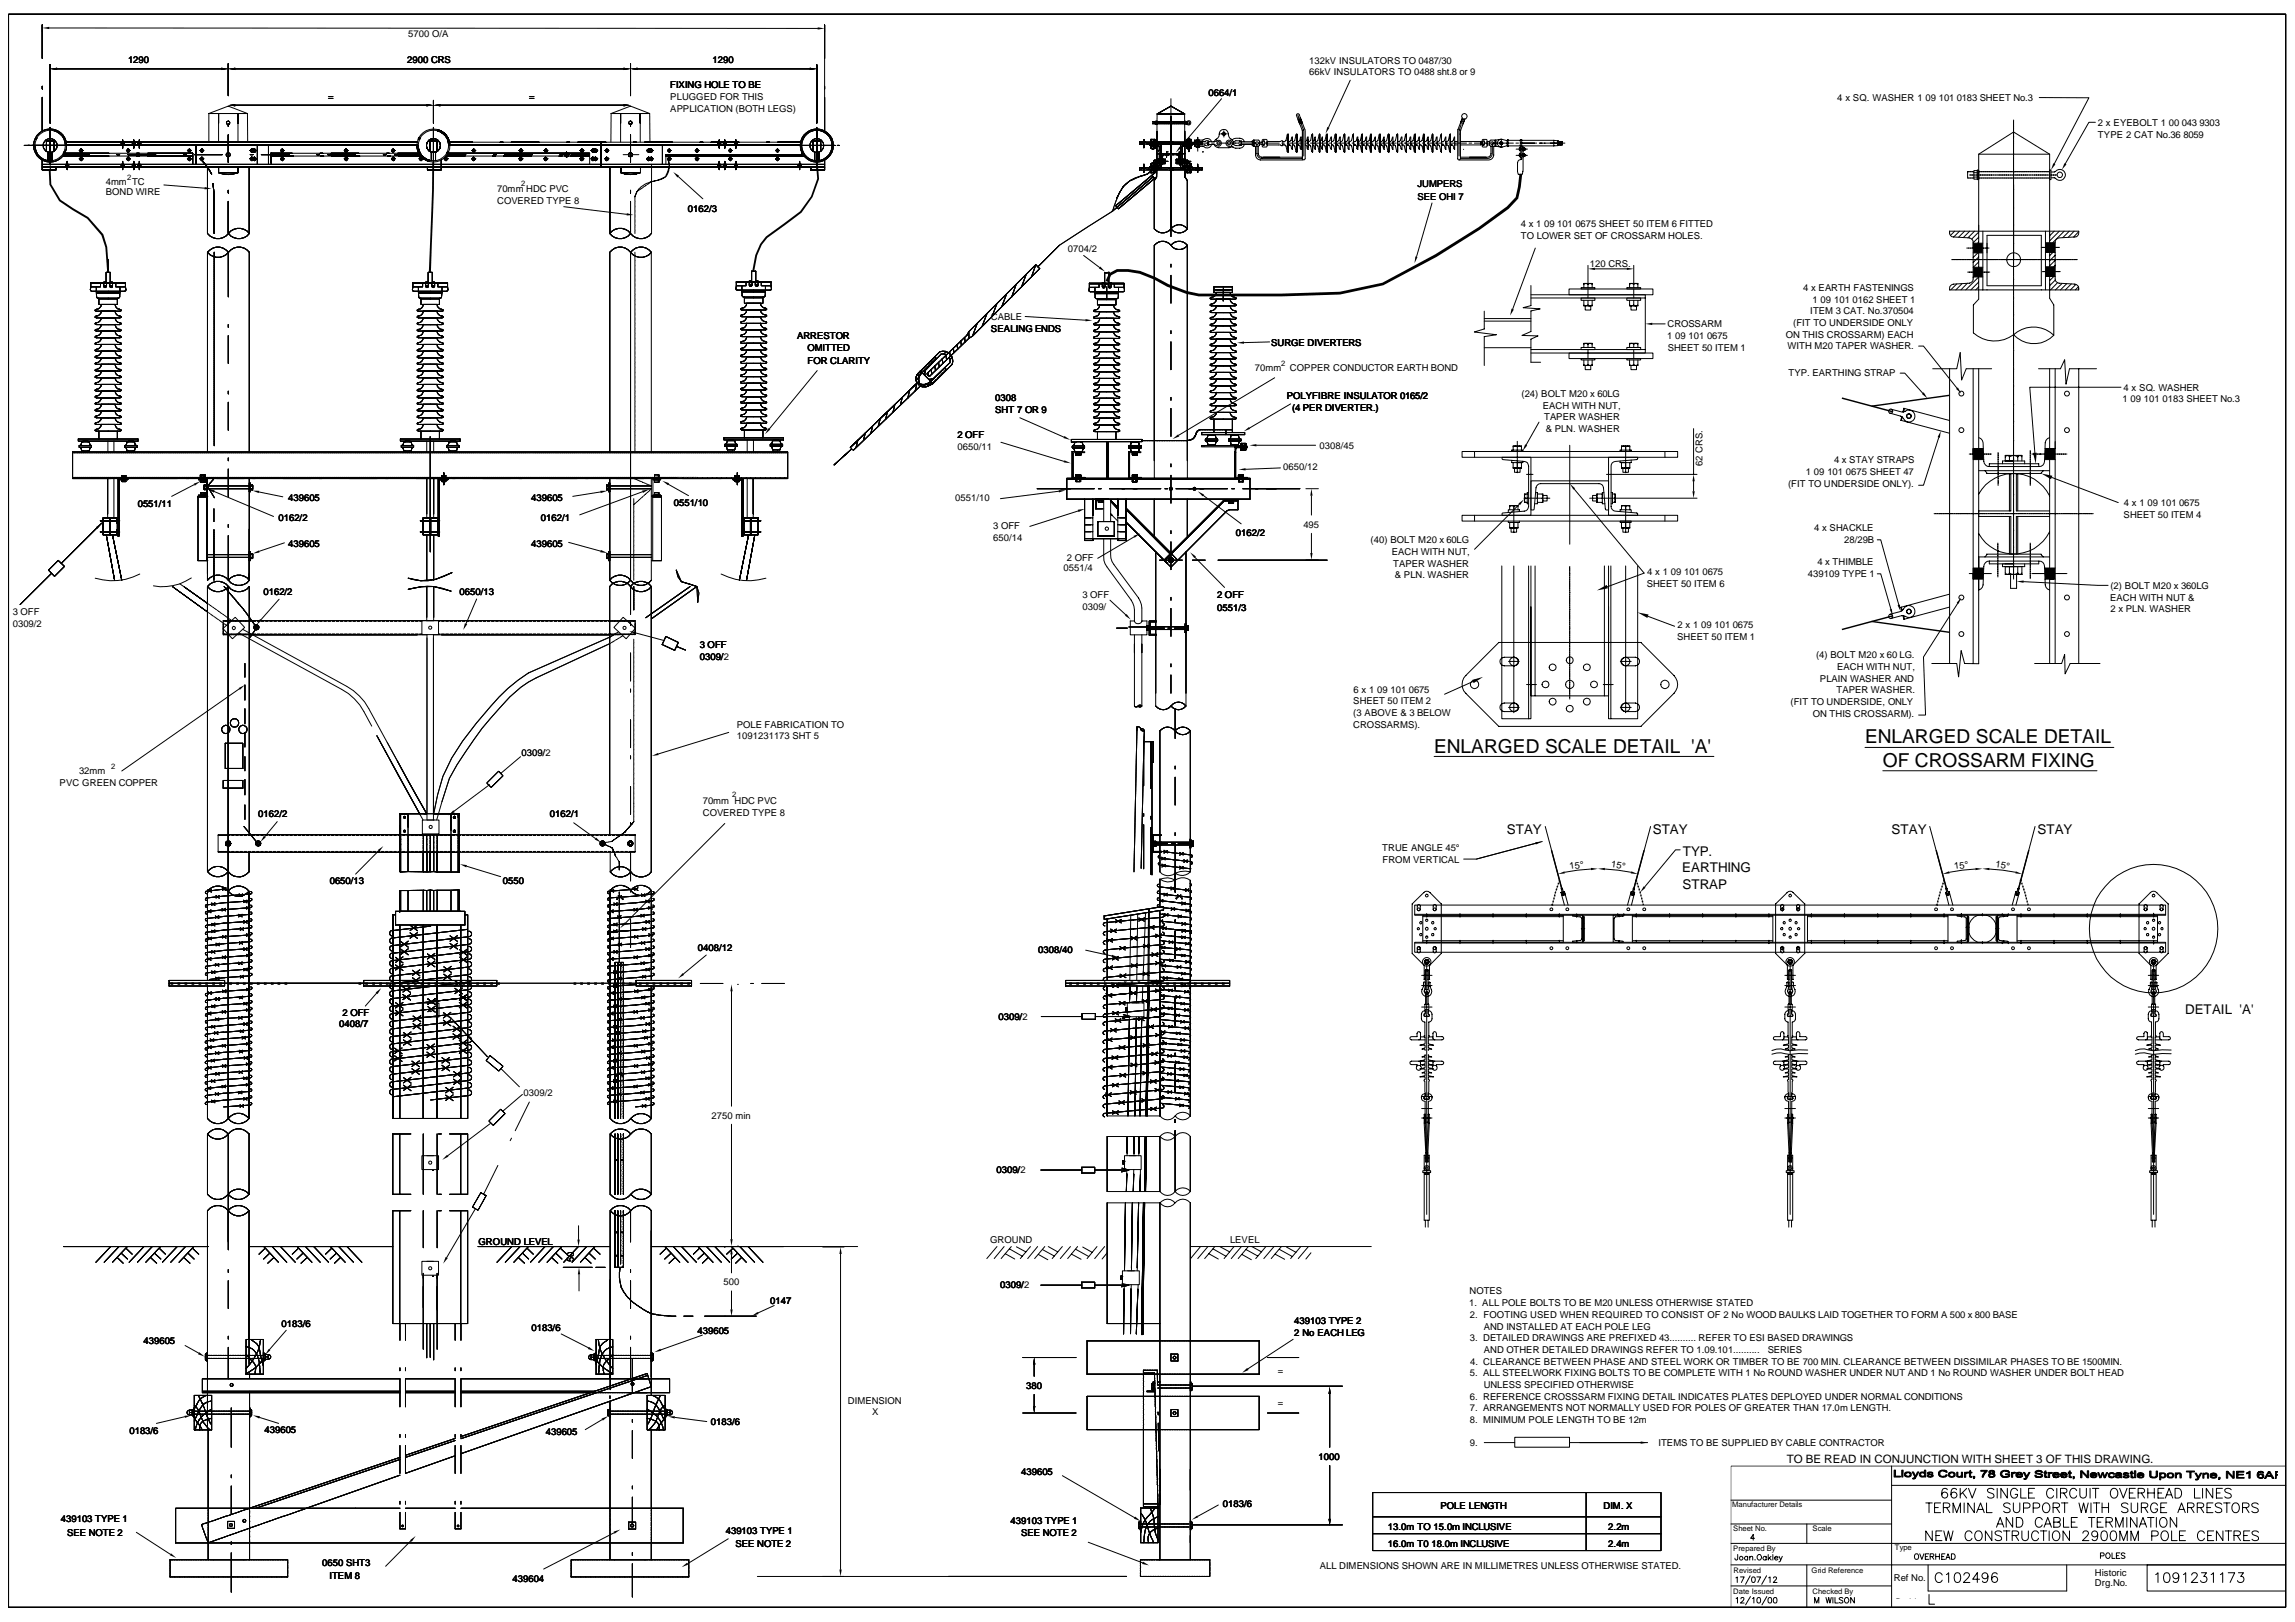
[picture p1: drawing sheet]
<svg xmlns="http://www.w3.org/2000/svg" width="841mm" height="594mm" viewBox="0 0 841 594" stroke-linecap="round" stroke-linejoin="round" font-family="sans-serif">
<defs><g id="words">
<g font-size="7">
<text x="525.5" y="275.6">ENLARGED SCALE DETAIL 'A'</text>
<text x="683.4" y="272.2">ENLARGED SCALE DETAIL</text>
<text x="689.9" y="280.8">OF CROSSARM FIXING</text>
</g>
<g font-size="4.9">
<text x="552.2" y="305.4">STAY</text>
<text x="605.6" y="305.4">STAY</text>
<text x="693.2" y="305.4">STAY</text>
<text x="746.6" y="305.4">STAY</text>
<text x="616.6" y="313.5">TYP.</text>
<text x="616.4" y="319.5">EARTHING</text>
<text x="616.5" y="325.5">STRAP</text>
<text x="800.8" y="371.4">DETAIL 'A'</text>
</g>
<text font-size="4.2" x="654.7" y="535.9">TO BE READ IN CONJUNCTION WITH SHEET 3 OF THIS DRAWING.</text>
<g font-size="3.5">
<text x="149.6" y="13.5">5700 O/A</text>
<text x="46.9" y="23.1">1290</text>
<text x="149.2" y="23.1">2900 CRS</text>
<text x="261.1" y="23.1">1290</text>
<text x="479.7" y="23.3">132kV INSULATORS TO 0487/30</text>
<text x="479.7" y="27.3">66kV INSULATORS TO 0488 sht.8 or 9</text>
<text x="245.5" y="32.2">FIXING HOLE TO BE</text>
<text x="442.8" y="35.2">0664/1</text>
<text x="120.2" y="36.5">=</text>
<text x="193.9" y="36.5">=</text>
<text x="245.6" y="41.1">APPLICATION (BOTH LEGS)</text>
<text x="245.6" y="36.7">PLUGGED FOR THIS</text>
<text x="673.3" y="37.1">4 x SQ. WASHER 1 09 101 0183 SHEET No.3</text>
<text x="768.8" y="46.1">2 x EYEBOLT 1 00 043 9303</text>
<text x="768.8" y="50.4">TYPE 2 CAT No.36 8059</text>
<text x="38.8" y="71.3">BOND WIRE</text>
<text x="38.8" y="67.9">4mm TC</text>
<text x="182.2" y="70.3">70mm HDC PVC</text>
<text x="519.4" y="68.7">JUMPERS</text>
<text x="182.2" y="74.8">COVERED TYPE 8</text>
<text x="252.1" y="77.5">0162/3</text>
<text x="519.4" y="73.1">SEE OHI 7</text>
<text x="557.4" y="83.3">4 x 1 09 101 0675 SHEET 50 ITEM 6 FITTED</text>
<text x="557.3" y="87.5">TO LOWER SET OF CROSSARM HOLES.</text>
<text x="391.3" y="92.5">0704/2</text>
<text x="582.6" y="97.8">120 CRS.</text>
<text x="660.8" y="106.5">4 x EARTH FASTENINGS</text>
<text x="664.2" y="110.8">1 09 101 0162 SHEET 1</text>
<text x="363.1" y="117.3">CABLE</text>
<text x="611" y="119.9">CROSSARM</text>
<text x="657.1" y="119.4">(FIT TO UNDERSIDE ONLY</text>
<text x="663.4" y="115.1">ITEM 3 CAT. No.370504</text>
<text x="292.1" y="124.3">ARRESTOR</text>
<text x="363.1" y="121.8">SEALING ENDS</text>
<text x="610.9" y="124.2">1 09 101 0675</text>
<text x="654.4" y="123.7">ON THIS CROSSARM) EACH</text>
<text x="295.9" y="128.7">OMITTED</text>
<text x="465.8" y="126.7">SURGE DIVERTERS</text>
<text x="611.1" y="128.4">SHEET 50 ITEM 1</text>
<text x="655.1" y="127.9">WITH M20 TAPER WASHER.</text>
<text x="295.9" y="133.2">FOR CLARITY</text>
<text x="459.8" y="135.7">70mm</text>
<text x="472.7" y="135.7">COPPER CONDUCTOR EARTH BOND</text>
<text x="655.4" y="137.8">TYP. EARTHING STRAP</text>
<text x="778.2" y="143.2">4 x SQ. WASHER</text>
<text x="364.7" y="146.8">0308</text>
<text x="471.5" y="146">POLYFIBRE INSULATOR 0165/2</text>
<text x="557.5" y="145.4">(24) BOLT M20 x 60LG</text>
<text x="565.3" y="149.6">EACH WITH NUT,</text>
<text x="777.7" y="147.4">1 09 101 0183 SHEET No.3</text>
<text x="364.7" y="151.3">SHT 7 OR 9</text>
<text x="473.5" y="150.5">(4 PER DIVERTER.)</text>
<text x="565.8" y="153.9">TAPER WASHER</text>
<text x="350.9" y="160.4">2 OFF</text>
<text x="566.4" y="158.2">&amp; PLN. WASHER</text>
<text x="350.9" y="164.9">0650/11</text>
<text x="483.5" y="164.3">0308/45</text>
<text x="470.2" y="172.1">0650/12</text>
<text x="623.8" y="170.7" transform="rotate(-90 623.8 170.7)">62 CRS.</text>
<text x="661.8" y="174">1 09 101 0675 SHEET 47</text>
<text x="672.1" y="169.7">4 x STAY STRAPS</text>
<text x="655.2" y="178.2">(FIT TO UNDERSIDE ONLY).</text>
<text x="50.5" y="185.8">0551/11</text>
<text x="105.6" y="183.4">439605</text>
<text x="194.6" y="183.4">439605</text>
<text x="246.9" y="185.3">0551/10</text>
<text x="350" y="183.6">0551/10</text>
<text x="778.3" y="185.3">4 x 1 09 101 0675</text>
<text x="102" y="190.8">0162/2</text>
<text x="198.2" y="190.8">0162/1</text>
<text x="778.2" y="189.6">SHEET 50 ITEM 4</text>
<text x="364" y="193.6">3 OFF</text>
<text x="452.9" y="196.3">0162/2</text>
<text x="477.6" y="193.3">495</text>
<text x="664.8" y="194.6">4 x SHACKLE</text>
<text x="105.6" y="200.2">439605</text>
<text x="194.6" y="200.2">439605</text>
<text x="364" y="198.1">650/14</text>
<text x="502.2" y="199">(40) BOLT M20 x 60LG</text>
<text x="510" y="203.2">EACH WITH NUT,</text>
<text x="675.8" y="198.9">28/29B</text>
<text x="389.7" y="209">0551/4</text>
<text x="391" y="205.6">2 OFF</text>
<text x="510.5" y="207.5">TAPER WASHER</text>
<text x="666" y="207.1">4 x THIMBLE</text>
<text x="511.1" y="211.8">&amp; PLN. WASHER</text>
<text x="603.4" y="215">SHEET 50 ITEM 6</text>
<text x="603.6" y="210.7">4 x 1 09 101 0675</text>
<text x="662.5" y="211.3">439109 TYPE 1</text>
<text x="773.3" y="215.7">(2) BOLT M20 x 360LG</text>
<text x="96.5" y="218">0162/2</text>
<text x="168.4" y="217.9">0650/13</text>
<text x="396.7" y="219">3 OFF</text>
<text x="446" y="219.1">2 OFF</text>
<text x="773.3" y="220">EACH WITH NUT &amp;</text>
<text x="4.7" y="225.3">3 OFF</text>
<text x="396.7" y="223.5">0309/</text>
<text x="446" y="223.6">0551/3</text>
<text x="773.4" y="224.3">2 x PLN. WASHER</text>
<text x="4.7" y="229.8">0309/2</text>
<text x="614.7" y="230.1">2 x 1 09 101 0675</text>
<text x="256.5" y="237.3">3 OFF</text>
<text x="614.6" y="234.4">SHEET 50 ITEM 1</text>
<text x="256.5" y="241.8">0309/2</text>
<text x="665.5" y="241">(4) BOLT M20 x 60 LG.</text>
<text x="673.2" y="245.3">EACH WITH NUT,</text>
<text x="666.9" y="249.6">PLAIN WASHER AND</text>
<text x="495.9" y="258">SHEET 50 ITEM 2</text>
<text x="496" y="253.7">6 x 1 09 101 0675</text>
<text x="673" y="253.8">TAPER WASHER.</text>
<text x="495.9" y="262.2">(3 ABOVE &amp; 3 BELOW</text>
<text x="656.2" y="258.1">(FIT TO UNDERSIDE, ONLY</text>
<text x="664.3" y="262.5">ON THIS CROSSARM).</text>
<text x="270" y="266.6">POLE FABRICATION TO</text>
<text x="495.9" y="266.5">CROSSARMS).</text>
<text x="270" y="270.7">1091231173 SHT 5</text>
<text x="191.1" y="277">0309/2</text>
<text x="191.1" y="277">0309/</text>
<text x="21.8" y="287.7">PVC GREEN COPPER</text>
<text x="29" y="283.3">32mm</text>
<text x="94.6" y="299.4">0162/2</text>
<text x="201.5" y="299.1">0162/1</text>
<text x="257.6" y="299">COVERED TYPE 8</text>
<text x="257.6" y="294.6">70mm HDC PVC</text>
<text x="506.5" y="311.6">TRUE ANGLE 45°</text>
<text x="506.6" y="315.9">FROM VERTICAL</text>
<text x="590.3" y="317.6" transform="rotate(7 590.3 317.6)">15°</text>
<text x="731.2" y="317.6" transform="rotate(7 731.2 317.6)">15°</text>
<text x="120.8" y="323.7">0650/13</text>
<text x="184.2" y="323.6">0550</text>
<text x="575.3" y="318.3" transform="rotate(-7 575.3 318.3)">15°</text>
<text x="716.3" y="318.3" transform="rotate(-7 716.3 318.3)">15°</text>
<text x="255.8" y="348.3">0408/12</text>
<text x="380.5" y="349.1">0308/40</text>
<text x="124.3" y="376.1">0408/7</text>
<text x="125.6" y="372">2 OFF</text>
<text x="365.9" y="373.5">0309/2</text>
<text x="191.9" y="401.2">0309/2</text>
<text x="260.8" y="409.7">2750 min</text>
<text x="365.2" y="429.5">0309/2</text>
<text x="175.3" y="455.9">GROUND LEVEL</text>
<text x="362.8" y="455.2">GROUND</text>
<text x="450.8" y="455.2">LEVEL</text>
<text x="210.2" y="462.3" transform="rotate(-90 210.2 462.3)">50</text>
<text x="265.1" y="470.7">500</text>
<text x="366.5" y="471.6">0309/2</text>
<text x="282.3" y="477.5">0147</text>
<text x="538.4" y="478.4">1. ALL POLE BOLTS TO BE M20 UNLESS OTHERWISE STATED</text>
<text x="538.5" y="474">NOTES</text>
<text x="103.2" y="486">0183/6</text>
<text x="474.3" y="484.9">439103 TYPE 2</text>
<text x="538.6" y="482.7">2. FOOTING USED WHEN REQUIRED TO CONSIST OF 2 No WOOD BAULKS LAID TOGETHER TO FORM A 500 x 800 BASE</text>
<text x="194.7" y="487.4">0183/6</text>
<text x="255.6" y="488.6">439605</text>
<text x="474.3" y="489.3">2 No EACH LEG</text>
<text x="538.6" y="491.2">3. DETAILED DRAWINGS ARE PREFIXED 43.......... REFER TO ESI BASED DRAWINGS</text>
<text x="543.7" y="486.9">AND INSTALLED AT EACH POLE LEG</text>
<text x="52.6" y="492.3">439605</text>
<text x="543.7" y="495.5">AND OTHER DETAILED DRAWINGS REFER TO 1.09.101..........</text>
<text x="647.8" y="495.5">SERIES</text>
<text x="468.3" y="503.2">=</text>
<text x="538.7" y="499.8">4. CLEARANCE BETWEEN PHASE AND STEEL WORK OR TIMBER TO BE 700 MIN. CLEARANCE BETWEEN DISSIMILAR PHASES TO BE 1500MIN.</text>
<text x="376" y="508.6">380</text>
<text x="538.6" y="504">5. ALL STEELWORK FIXING BOLTS TO BE COMPLETE WITH 1 No ROUND WASHER UNDER NUT AND 1 No ROUND WASHER UNDER BOLT HEAD</text>
<text x="543.7" y="508.3">UNLESS SPECIFIED OTHERWISE</text>
<text x="310.7" y="514.1">DIMENSION</text>
<text x="468.3" y="514.8">=</text>
<text x="538.6" y="512.7">6. REFERENCE CROSSSARM FIXING DETAIL INDICATES PLATES DEPLOYED UNDER NORMAL CONDITIONS</text>
<text x="260.5" y="522">0183/6</text>
<text x="319.6" y="518.3">X</text>
<text x="538.6" y="516.9">7. ARRANGEMENTS NOT NORMALLY USED FOR POLES OF GREATER THAN 17.0m LENGTH.</text>
<text x="538.6" y="521.2">8. MINIMUM POLE LENGTH TO BE 12m</text>
<text x="47.4" y="525.3">0183/6</text>
<text x="96.9" y="524.8">439605</text>
<text x="200" y="525.6">439605</text>
<text x="538.6" y="529.7">9.</text>
<text x="607.7" y="529.7">ITEMS TO BE SUPPLIED BY CABLE CONTRACTOR</text>
<text x="483.2" y="534.6">1000</text>
<text x="374.2" y="540.3">439605</text>
<text x="448.1" y="551.9">0183/6</text>
<text x="22.3" y="557.4">439103 TYPE 1</text>
<text x="527.8" y="552.7">POLE LENGTH</text>
<text x="587.6" y="552.5">DIM. X</text>
<text x="24.6" y="562.6">SEE NOTE 2</text>
<text x="265.9" y="561.7">439103 TYPE 1</text>
<text x="370.3" y="558.3">439103 TYPE 1</text>
<text x="374.1" y="562.7">SEE NOTE 2</text>
<text x="508.6" y="560.2">13.0m TO 15.0m INCLUSIVE</text>
<text x="589.4" y="560.2">2.2m</text>
<text x="269.5" y="566.6">SEE NOTE 2</text>
<text x="508.6" y="566.5">16.0m T0 18.0m INCLUSIVE</text>
<text x="589.4" y="566.7">2.4m</text>
<text x="118.1" y="573.5">0650 SHT3</text>
<text x="483.6" y="574.7">ALL DIMENSIONS SHOWN ARE IN MILLIMETRES UNLESS OTHERWISE STATED.</text>
<text x="120.7" y="578.4">ITEM 8</text>
<text x="187.8" y="579.5">439604</text>
<text x="694" y="579.1">Ref No.</text>
<text x="767.7" y="580.9">Drg.No.</text>
<text x="767.7" y="577.3">Historic</text>
</g>
<g font-size="2.8">
<text x="46.6" y="65.8">2</text>
<text x="191" y="68">2</text>
<text x="469.5" y="133.9">2</text>
<text x="40.7" y="281.5">2</text>
<text x="268.3" y="291.8">2</text>
<text x="634.7" y="552">Manufacturer Details</text>
<text x="635.1" y="560.8">Sheet No.</text>
<text x="664.2" y="560.6">Scale</text>
<text x="635.2" y="567.9">Prepared By</text>
<text x="694.4" y="567.5">Type</text>
<text x="635.3" y="576.2">Revised</text>
<text x="663.9" y="576.2">Grid Reference</text>
<text x="635.2" y="583.7">Date Issued</text>
<text x="664.2" y="583.6">Checked By</text>
<text x="694.7" y="587.6">Revision</text>
</g>
<g font-size="1.4">
<text x="62.7" y="360.6">X</text>
<text x="65.2" y="360.6">X</text>
<text x="67.7" y="360.6">X</text>
<text x="70.3" y="360.6">X</text>
<text x="72.8" y="360.6">X</text>
<text x="75.4" y="360.6">X</text>
<text x="77.9" y="360.6">X</text>
<text x="80.4" y="360.6">X</text>
<text x="84.1" y="360.6">X</text>
<text x="86.6" y="360.6">X</text>
<text x="89.2" y="360.6">X</text>
<text x="91.7" y="360.6">X</text>
<text x="94.2" y="360.6">X</text>
<text x="96.8" y="360.6">X</text>
<text x="99.3" y="360.6">X</text>
<text x="101.9" y="360.6">X</text>
<text x="104.4" y="360.6">X</text>
<text x="131.5" y="360.6">X</text>
<text x="133.9" y="360.6">X</text>
<text x="136.5" y="360.6">X</text>
<text x="139" y="360.6">X</text>
<text x="141.6" y="360.6">X</text>
<text x="144.1" y="360.6">X</text>
<text x="146.6" y="360.6">X</text>
<text x="149.2" y="360.6">X</text>
<text x="151.7" y="360.6">X</text>
<text x="154.3" y="360.6">X</text>
<text x="156.8" y="360.6">X</text>
<text x="159.3" y="360.6">X</text>
<text x="161.9" y="360.6">X</text>
<text x="164.4" y="360.6">X</text>
<text x="167" y="360.6">X</text>
<text x="169.5" y="360.6">X</text>
<text x="172" y="360.6">X</text>
<text x="174.6" y="360.6">X</text>
<text x="177.2" y="360.6">X</text>
<text x="179.7" y="360.6">X</text>
<text x="182.3" y="360.6">X</text>
<text x="210.2" y="360.6">X</text>
<text x="212.8" y="360.6">X</text>
<text x="215.3" y="360.6">X</text>
<text x="217.8" y="360.6">X</text>
<text x="220.4" y="360.6">X</text>
<text x="222.9" y="360.6">X</text>
<text x="225.5" y="360.6">X</text>
<text x="228" y="360.6">X</text>
<text x="230.5" y="360.6">X</text>
<text x="234.2" y="360.6">X</text>
<text x="236.7" y="360.6">X</text>
<text x="239.3" y="360.6">X</text>
<text x="241.8" y="360.6">X</text>
<text x="244.3" y="360.6">X</text>
<text x="246.9" y="360.6">X</text>
<text x="249.4" y="360.6">X</text>
<text x="252" y="360.6">X</text>
<text x="391.9" y="360.6">X</text>
<text x="394.5" y="360.6">X</text>
<text x="397" y="360.6">X</text>
<text x="399.5" y="360.6">X</text>
<text x="402.1" y="360.6">X</text>
<text x="404.6" y="360.6">X</text>
<text x="407.2" y="360.6">X</text>
<text x="409.7" y="360.6">X</text>
<text x="411.9" y="360.4" transform="rotate(-1 411.9 360.4)">X</text>
<text x="414.4" y="360.5" transform="rotate(-1 414.4 360.5)">X</text>
<text x="417" y="360.5" transform="rotate(-1 417 360.5)">X</text>
<text x="419.5" y="360.6" transform="rotate(-1 419.5 360.6)">X</text>
<text x="422.1" y="360.6" transform="rotate(-1 422.1 360.6)">X</text>
<text x="424.9" y="360.6">X</text>
<text x="427.5" y="360.6">X</text>
<text x="430" y="360.6">X</text>
<text x="432.6" y="360.6">X</text>
<text x="435.1" y="360.6">X</text>
<text x="437.6" y="360.6">X</text>
<text x="440.2" y="360.6">X</text>
<text x="442.7" y="360.6">X</text>
<text x="445.3" y="360.6">X</text>
<text x="447.9" y="360.6">X</text>
</g>
</g></defs>
<g fill="none" stroke="#000" stroke-width=".37">
<path d="M3.1 5.2h834.5v583.4h-834.5v-583.4h834.5v583.4h-834.5zM15.5 9.1v12.3M18 10.2l281.6 .2M302.2 9.1v38.8M15.5 31.6v1M15.5 35.6v12.3M18.4 23.6v21.5M81.1 25.2h-60.2M83.7 23.3v11.8M86.2 38.5h70.1M158.8 36.7v8.4M161.4 38.5h67.1"/>
<path d="M228.5 25.2h-142.3M231.1 23.3v11.8M233.6 25.2h63.2M299.3 23.6v21.5M429.1 36.2v50.4M447.6 36.2l-15 17.7M494.8 29.4l-8 17.3M747.3 35.7l18.2 .1-12.7 24.2M8.9 53.3h19.9M12.8 53.3a5.4 5.4 0 0 0 4.1 5.4M13.5 50.5l-.3 .6M15.5 58.5v3.7h5.1v-1"/>
<path d="M17 55.5v-3.9h2.7v3.9M17.6 55.7v3.1M18.4 46.7v13.2M19.1 55.7v3.1M19.8 47.9a5.4 5.4 0 0 1 4.2 5.4M23.4 56.6h9.3M23.4 57.1h47.2M23.4 56.1h47.2v4.1M23.5 55.5l-.3 .5M24.3 52.1h128.6M24.3 53.1h128.6M24.6 59.1v3"/>
<path d="M29 58.2h1.5M29 55.1h1.5M29.4 57.8h.7v.8h-.7zM29.4 54.8h.7v.7h-.7zM29.7 58.8h.1M29.7 55.8h.1M29.7 54.4v1.3M29.7 57.5v1.3M42.8 56.6h1.1M44.5 52.1v1h1v-1M45 51.2v3.1M45 59.1v3"/>
<path d="M46.3 58.2h1.5M46.3 55.1h1.5M46.7 57.8h.7v.8h-.7zM46.7 54.8h.7v.7h-.7zM46.9 56.6h10.2M47 58.8h.1M47 55.8h.1M47 54.4v1.3M47 57.5v1.3M48.5 52.1v1h1v-1M49 51.2v3.1M49 59.1v3"/>
<path d="M50.5 52.1v1h1.1v-1M51.1 51.2v3.1M51.1 59.1v3M67.2 56.6h1M68.7 58.2h1.4M68.7 55.1h1.4M69 57.8h.8v.8h-.8zM69 54.8h.8v.7h-.8zM69.4 58.8h.1M69.4 55.8h.1M69.4 54.4v1.3M69.4 57.5v1.3"/>
<path d="M71.3 56.6h10.1M71.9 53.1v7.1M73.2 58.2h1.5M73.2 55.1h1.5M73.6 57.8h.7v.8h-.7zM73.6 54.8h.7v.7h-.7zM74 58.8h.1M74 55.8h.1M74 54.4v1.3M74 57.5v1.3M74 58.8l2 2.4 1.6 2.6-1.6-2.6zM76.5 41.6l7.2-2.7 7 2.7z"/>
<path d="M76.5 41.6v10.5M77 41.6h13.3M80.1 41.6v10.5M83.1 44.5l.6-.2 .4 .2v1h-1v-1l.6-.2 .5 .7-.1 .5h-1zM83.7 45.3v1M83.7 49.4v10.1M87.2 41.6v10.5M90.7 41.6l.1 10.5M91.6 58.2h2.4M91.6 55.1h2.4M91.7 56.6h1M91.9 57.8l1.4-.1 .5 .5-.2 .4-1.3 .1-.4-.1z"/>
<path d="M91.9 54.8l1.4-.2 .5 .5-.2 .4-1.3 .1-.4-.1zM92.3 58.8h.1M92.3 55.8h.1M92.3 54.4v1.3M92.3 57.5v1.3M93.3 58.8h.1M93.3 55.8h.1M93.3 54.4v1.3M93.3 57.5v1.3M94.3 53.1v7.1M95.8 56.6h10.1M98.4 53.1v7.1"/>
<path d="M99.4 57.1h54.8M99.4 56.1h54.1M99.4 55.9v4M102.8 58.2h1.3M102.8 55.1h1.3M103 57.8h.8v.8h-.8zM103 54.8h.8v.7h-.8zM103.5 58.8h.1M103.5 55.8h.1M103.5 54.4v1.3M103.5 57.5v1.3M116.1 56.6h1"/>
<path d="M120.1 56.6h10.2M126.2 58.2h1.3M126.2 55.1h1.3M126.5 57.8h.7v.8h-.7zM126.5 54.8h.7v.7h-.7zM126.8 58.8h.1M126.8 55.8h.1M126.8 54.4v1.3M126.8 57.5v1.3M140.5 56.6h1M143.4 58.2h1.4M143.4 55.1h1.4"/>
<path d="M143.8 57.8h.6v.8h-.6zM143.8 54.8h.6v.7h-.6zM144.1 58.8h.1M144.1 55.8h.1M144.1 54.4v1.3M144.1 57.5v1.3M144.5 56.6h9.3M152.8 53.3a5.8 5.8 0 0 0 4.5 5.8M153.2 53.3a5.4 5.4 0 0 0 4.2 5.4M153.6 50.3l-.4 .7M153.6 58.2h1.4M153.9 57.8h.7v.8h-.7l-.1-.4 .5-.5 .5 .5-.2 .4h-.7l-.1-.4 .5-.5 .5 .5-.2 .4h-.7l-.1-.4 .5-.5 .5 .5-.2 .4h-.7z"/>
<path d="M154 50.5l-.3 .6M154.3 58.8h.1M154.3 57.5v1.3M157.5 55.5v-3.9h2.7v3.9M158.1 55.7v3.1M158.8 46.7v13.2M159.6 55.7v3.1M160.3 47.9a5.6 5.6 0 0 1 4.2 5.4M160.4 47.5a6 6 0 0 1 4.5 5.8M161.7 58.6v3.6h-5.1v-1M162.7 58.2h1.3M163.1 57.8h.6v.8h-.6z"/>
<path d="M163.4 58.8h.1M163.4 57.5v1.3M163.5 57.2h52.6M163.9 56.6h6.8M164 55.5l-.3 .5M164.1 58.2h.1M164.2 56.1h51.9v4.1M164.4 55.6l-.3 .7M164.8 52.1h128.6M164.8 53.1h128.6M172.9 58.2h1.3M172.9 55.1h1.3"/>
<path d="M173.2 57.8h.7v.8h-.7zM173.2 54.8h.7v.7h-.7zM173.6 58.8h.1M173.6 55.8h.1M173.6 54.4v1.3M173.6 57.5v1.3M174.2 58.2h.1M174.2 55.1h.1M180.8 56.6h1.1M184.9 56.6h10.2M190.2 58.2h1.4M190.2 55.1h1.4"/>
<path d="M190.5 57.8h.7v.8h-.7zM190.5 54.8h.7v.7h-.7zM190.8 58.8h.1M190.8 55.8h.1M190.8 54.4v1.3M190.8 57.5v1.3M199.3 58.2h1.4M199.3 55.1h1.4M199.6 57.8h.7v.8h-.7zM199.6 54.8h.7v.7h-.7zM200 58.8h.1M200 55.8h.1"/>
<path d="M200 54.4v1.3M200 57.5v1.3M205.2 56.6h1M206.6 56.6h1.8M207.6 57.7h.1M207.6 55.6v1.9M208.6 56.6h.1M209.3 56.6h6.7M212.5 58.2h1.5M212.5 55.1h1.5M212.9 57.8h.7v.8h-.7zM212.9 54.8h.7v.7h-.7z"/>
<path d="M213.2 58.8h.1M213.2 55.8h.1M213.2 54.4v1.3M213.2 57.5v1.3M216.6 58.2h2.4M216.6 55.1h2.4M216.9 57.8h1.8v.8h-1.8zM216.9 54.8h1.8v.7h-1.8zM217.3 58.8h.1M217.3 55.8h.1M217.3 54.4v1.3M217.3 57.5v1.3"/>
<path d="M218.3 58.8h.1M218.3 55.8h.1M218.3 54.4v1.3M218.3 57.5v1.3M220.3 52.1v9.1M221.7 58.2h1.4M221.7 55.1h1.4M222 57.8h.8v.8h-.8zM222 54.8h.8v.7h-.8zM222.3 58.8h.1M222.3 54.4v1.3M222.3 57.5v1.3"/>
<path d="M222.3 55.8h.1M223.9 41.6l7.2-2.7 7 2.7zM223.9 41.6v10.5M224.4 41.6h13.3M227.4 41.6v10.5M228.3 56.6h5.8M230.5 44.5l.6-.2 .4 .2v1h-1l-.1-.5 .7-.7 .4 .2v1l-.4 .1-.6-.1zM231.1 45.3v1M231.1 49.4v10.1M234.6 41.6v10.5M236.9 58.2h2.5M236.9 55.1h2.5"/>
<path d="M237.2 54.8l1.5-.2 .5 .5-.2 .4-1.3 .1-.5-.1zM237.7 57.5v1.3v-1.1l1.3 .1v.8h-1.8v-.8l.5-.1M237.7 58.8h.1M237.7 55.8h.1M237.7 54.4v1.3M238.1 41.6l.1 10.5M238.7 54.4v1.3M238.7 57.5v1.3M238.7 58.8h.1M238.7 55.8h.1M242.7 53.1v7.1M244 57.1h50.6"/>
<path d="M244.6 58.2h1.4M244.6 55.1h1.4M244.8 58.6l-.1-.4 .6 2.6a5 5 0 0 1-5.3 5.4 8.8 8.8 0 0 0-7.2 5.3l-.1 .6M244.9 58.8h.1M244.9 57.8h.7v.8h-.7zM244.9 54.8h.7v.7h-.7zM244.9 59.1l.2 .5M245.1 59.9v1.7M245.3 58.8h.1M245.3 55.8h.1M245.3 54.4v1.3M245.3 57.5v1.3"/>
<path d="M254.8 58.2h1.3M254.8 55.1h1.3M255 57.8h.8v.8h-.8zM255 54.8h.8v.7h-.8zM255.4 58.8h.1M255.4 55.8h.1M255.4 54.4v1.3M255.4 57.5v1.3M263.1 52.1v1h1v-1M263.6 51.2v3.1M263.6 59.1v3M265.1 52.1v1h1v-1"/>
<path d="M265.6 51.2v3.1M265.6 59.1v3M267 58.2h1.3M267 55.1h1.3M267.3 57.8h.7v.8h-.7zM267.3 54.8h.7v.7h-.7zM267.6 58.8h.1M267.6 55.8h.1M267.6 54.4v1.3M267.6 57.5v1.3M269.2 52.1v1h1v-1M269.7 51.2v3.1"/>
<path d="M269.7 59.1v3M284.2 58.2h1.4M284.2 55.1h1.4M284.6 57.8h.6v.8h-.6zM284.6 54.8h.6v.7h-.6zM284.9 58.8h.1M284.9 55.8h.1M284.9 54.4v1.3M284.9 57.5v1.3M291.2 53.3h.6M292.7 53.3h13.3M293 59.1v3"/>
<path d="M293.8 56.1h.5M294.3 56.6h-50.3v3.6M297.9 55.5v-3.9h2.8v3.9M298.5 55.7v3.1M299.3 46.7v13.2M300.1 55.7v3.1M302.2 58.6v3.6M306.8 53.3h.7M418.6 52.1v.6h1.2v-.6h-2.2v.6h.2M419.2 53.1h.1M419.2 51.1v.5M419.2 52.3v.5"/>
<path d="M419.2 53.6v.5M419.2 51.8h.1M419.2 53.3h.1M421 52.7l.6 .6 3 .1M421.6 51.8h1.6v.3M421.6 53.3v1.1h1.7M421.8 59.9h1.3M421.9 51.1h.1M422 59.9l.3-.3 .7 .3M422 51.1h.9M422 53.6v.8l.2 .2 .5 .1 .2-.3M422 51.1v.7"/>
<path d="M422 59.9v.7M422.1 52.1v1.2M422.6 44.5v.9M422.7 45h.4M422.7 44.5h.6M422.7 45.4h.6M422.8 52.1v1.2M422.9 51.1v.7M422.9 53.6v.8M422.9 59.9v.7M423 51.1h-.1M423.2 45h.5"/>
<path d="M423.2 51.1v.7M423.2 51.1h-1.6v1M423.2 59.1h4.8M423.2 53.3v.3h-1.6M423.2 53.6v.8M423.2 59.9v.7M423.3 44.7h.5M423.3 45.3h.5M423.3 44.4h.5v1.2h-.5zM423.3 59.9h-1.7v1.1M423.6 52.7h10.9M423.8 45h.5"/>
<path d="M423.8 44.3h.2v1.3h-.2zM423.8 58.5v1.2h-.8l-.3-.3 .3-.7h3M423.8 59.9h.7M423.9 51.6l-.1 13.3-.8 1.2v17.7a3.9 3.9 0 0 0 6.1 0M424 44.4v1.2M424 44.5h.6M424 45.4h.6M424 41.7l5.1-2.8 5.1 2.8zM424 41.7l-.1 9.9M424 48.1l-.1 3.5M424.3 53.3l.6 .5v6.7l-.6 .5M424.4 45h.6"/>
<path d="M424.5 59.6l-.7 .1M424.5 58.3v1.6h.4M424.8 44.5h.6M424.8 45.4h.6M424.9 58.3h-1.1M425.1 45h4.2M425.5 54.8h-.6v.8h.6M425.5 44.5h.6M425.5 45.4h.6M425.6 55.2h-1.2M425.9 59.9l-.4 .7M426 59.9h-.1"/>
<path d="M426 59.5h-1.5M426 58.3h1.1v1.6h-1.1M426 57l-.1 2.9M426 57.1l.4-.4h5.2l.5 .4M426.3 44.5h.6M426.3 45.4h.6M426.3 58.3v1.6M426.9 56.3v.4h1.3v-.4M427 58.7v.9M427 59.6l.1 .1M427 58.7h-.7M427 59.6h-.7"/>
<path d="M427.1 44.5h.6M427.1 45.4h.6M427.1 58.6l-.1 .1M427.5 55.6v2M427.8 44.5h.6M427.8 45.4h.6M428 55.6h-.1M428.2 56.7v-.4h1.7v.4M428.2 52.1h1.7v.6h-1.7zM428.6 44.5h.6M428.6 45.4h.6M429.3 45h.6"/>
<path d="M429.3 44.5h.6M429.3 45.4h.6M430 45h1.2M430.1 44.5h.6M430.1 45.4h.6M430.9 44.5h.6M430.9 45.4h.6M431 58.6l.1 .1M431.1 58.7v.9M431.1 59.6l-.1 .1M431.2 56.3v.4M431.3 45h3.9"/>
<path d="M431.6 44.5h.6M431.6 45.4h.6M431.6 59.1h4.8M431.8 58.3h-.8v1.6h1.1M431.8 58.7h-.7M431.8 59.6h-.7M432.1 57l.1 2.9M432.1 58.3h-.3v1.6M432.1 55.6v2M432.2 59.9l.4 .7M432.3 59.9h-.1M432.4 44.5h.6"/>
<path d="M432.4 45.4h.6M432.7 56.3h-1.2v.4M433.2 44.5h.5M433.2 45.4h.5M433.6 59.5h-1.5M433.6 58.3h-.4M433.8 53.3l-.6 .5v6.7l.6 .5M433.9 44.5h.2M433.9 45.4h.2M434.1 41.7l.1 9.9M434.1 44.3h.2v1.3h-.2zM434.2 48.1l.1 16.8 .8 1.2v17.7"/>
<path d="M434.2 56.3h-10.3M434.3 58.3h-.7v1.6M434.3 59.6h-.7M434.3 58.3v1.6h-1.1M434.3 44.6h.5a.84 .84 0 0 1 1.4-.1 .84 .84 0 0 1-.6 1.3l-1.3-.4M434.3 58.5v1.2h.8l.3-.3-.3-.7h-3M434.3 58.3h.1M434.8 53.3v.3h1.7v-.3M434.8 53.6v.8h1.7M434.8 51.8l.1-.7h1.6v1M435.1 51.1h.1M435.2 51.1h.9"/>
<path d="M435.2 59.9l.2-.3 .7 .3M435.2 53.6v.8h.9l-.7 .3-.2-.3M435.2 51.1v.7M435.2 59.9v.7M435.3 44.7h.6v.6h-.6zM435.3 52.1v1.2M435.7 50.5v.9M435.7 54.7v.8M435.7 52.2v.5M435.7 53.4v.5M435.8 51.6h-.1M435.8 51.9h-.1"/>
<path d="M435.8 52.9h-.1M435.8 53.2h-.1M435.8 54.2h-.1M435.8 54.4h-.1M436 52.1v1.2M436.1 51.1v.7M436.1 53.6v.8M436.1 59.9v.7M436.2 51.1h-.1M436.3 59.9h-1.3M436.5 51.8h-1.7v.3M436.5 53.6v.8"/>
<path d="M436.5 59.9v1.1M436.5 59.9h-1.7v1.1M436.7 52.4h6.4M437.1 52.7l-.6 .6-3 .1M438.2 53.6h1.4M438.2 53.7l.1 .3h1.2M438.3 51.3h1.2h-1.7v.5h.7v1.3M438.3 52.1v.6h1.2v-.6h-1.2h2.2M438.5 51.8h.4v-1.5v5.1M438.9 51.1v.5M438.9 52.3v.5M438.9 53.6v.5"/>
<path d="M438.9 51.3h1.9a1.95 1.95 0 0 1 3.2 .6M438.9 53.7h-.6h.3v.3M439 51.8h2.4a1.33 1.33 0 0 1 1.8 .1M439 53.3h-.1M439.3 51.8v1.3M439.5 53.7h-.2v.3M439.6 53.7l-.1 .3h-.6M440.5 52.1v.6h-.2M440.5 52.7h-7.9v8.8M440.5 52.1h-22.9v.6h7.8l.1 8.8h-7.9v.7h22.9v-.7h-4.3M440.9 55.6h-.1M442.5 52.1l2.5-.2a1.96 1.96 0 0 1 2.3-.3 1.11 1.11 0 0 1 0 1.6 1.11 1.11 0 0 1-1.5 .1l-.8-.4-2.5-.1z"/>
<path d="M442.7 51.9v1M443.2 52.9a1.25 1.25 0 0 1-1.8 .2h-3.6v.5h3a1.92 1.92 0 0 0 3.2-.7M444 52.4h.9M444.9 52.9l.4 .6 1.2 .6 4.4-.1 .5-.3v-.6l.6-.2M445.8 51l-.9 .9M445.9 52.4h5.7M446.1 52h.9v.8l-.5 .3-.4-.3zM446.8 49.2a1.66 1.66 0 0 1 1.6-1.8 1.66 1.66 0 0 1 1.7 1.8M446.8 49l-.1 .9-1.1 1.2M447.3 49h2.3M448.1 48.6h.8v.8h-.8l-.3-.4zM448.5 47.9v2.3"/>
<path d="M449.9 52h.9v.8l-.5 .3-.4-.3zM450.1 49l.5 1.5 .7 .6M450.3 53.6h.9l.7 .3M451.1 51a1.57 1.57 0 0 1 .9 1.8M451.5 51.2a3 3 0 0 1 4.5 .7M451.9 53.9h.1M451.9 53.8v.1M454.5 52.4h5.7M454.9 51.9h3.9l.5 .5-.1 .4-.4 .1h-3.9zM454.9 51.9l-.8 .2-.2 .3 .2 .4 .8 .1M454.9 51.6v.8M454.9 52.4v.9"/>
<path d="M455 52.9l-.3 .3a2.5 2.5 0 0 1-3.5-1.6 1.14 1.14 0 0 0-1.9 .5 1.14 1.14 0 0 0 1.2 1.5M455 51.9l-.3-.3a2.52 2.52 0 0 0-2.6 .4l-.1 .4h1.6M456 52.9l-.3 .7a3.4 3.4 0 0 1-3.8 .3M458.6 52.9l.7 .7M459.3 51.3l-.7 .6M459.3 51.3h.3v2.3h-.3zM459.6 51.3h1.5a1.54 1.54 0 0 1 0 2.3h-1.5zM459.6 51.3h-.3v2.3h.3M460.2 52.1h.8v.7h-.8zM460.6 52.4v3.9a1.89 1.89 0 0 0 1.8 1.8h14.9M461.2 52.4h.9M461.6 52.1h.8l.7-.6a1.23 1.23 0 0 1-.1 1.8l-.5-.5h-.9"/>
<path d="M462.8 51.1h1.3l.2 .2v2.3l-.2 .2h-1.3l-.3-.2v-2.3zM463 52.4h5.8M464.3 51.8h4.9l.5-.3 .4 .3v1.3l-.4 .3-.5-.3h-4.9zM469.7 52.4h1M470.1 53.1l1 .1 .6 2.3 .3 .2M471.7 52.4h5.7M472 49.1l-.2 .1-.7 2.4-1 .2M472 49.1v6.6M472 51.8h.6l.5-.4 .3-1.2 .2-.1v4.6l-.2-.1-.5-1.4-.9-.1M473.6 53.1l.7 .1 .6 2.3 .3 .2M475.1 41.9l.3-.2 .7 .2 2.2 6v10.2l-.5 .5-.5-.5v-10l-2.2-5.9zM475.2 49.1l-.2 .1-.7 2.4-.7 .2v-.7v2.7"/>
<path d="M475.2 49.1v6.6M475.2 51.8l1-.2 .4-1.4 .2-.1v4.6l-.3-.3-.3-1.2-1-.1M475.6 42.1l2.2 5.9v9.1M476.2 43.7l.6 1.5M476.7 43.5l.6 1.5M476.8 53.1h.5M477.3 51.8h-.5v-.7v2.7M477.3 48.1v10.5h-15.4a1.89 1.89 0 0 1-1.8-1.8v-3.2h1l.2 3.3 1.1 .7h14.9M478.3 51.8l.6-.4 .2-1.2 .3-.1v4.6l-.4-.3-.1-.9-.6-.4M478.3 52.4h1M479.4 53.1l.7 .1 .2 .3 .4 2 .3 .2M480.2 52.4h5.7"/>
<path d="M481 51.8l.5-.4 .2-.9 .3-.4v4.6l-.3-.3-.4-1.2-.3-.1M481 49.1l-.3 .3-.4 2-.9 .4v-.7v2.7M481 49.1v6.6M482 53.1l.8 .1 .8 2.5M483.6 51.8l.5-.4 .5-1.3v4.6l-.6-1.5-.4-.1M483.6 49.1l-.8 2.5-.8 .2v-.7v2.7M483.6 49.1v6.6M484.6 53.1l.8 .1 .6 2.3 .3 .2M486.3 49.1l-.2 .1-.7 2.4-.8 .2v-.7v2.7M486.3 49.1v6.6M486.3 51.8l.9-.2 .5-1.4 .2-.1v4.6l-.3-.3-.4-1.2-.9-.1M486.9 52.4h.9"/>
<path d="M487.9 53.1l.7 .1 .6 2.3 .3 .2M488.8 52.4h5.7M489.5 49.1l-.2 .1-.7 2.4-.7 .2v-.7v2.7M489.5 49.1v6.6M489.5 51.8h.6l.5-.4 .3-1.2 .3-.1v4.6l-.3-.1-.5-1.4-.9-.1M491.2 53.1l.6 .1 .6 2.3 .4 .2M492.8 49.1l-.3 .1-.5 2.2-.4 .4h-.4M492.8 49.1v6.6M492.8 51.8l.9-.2 .4-1.4 .3-.1v4.6l-.4-.3-.3-1.2-.9-.1M494.4 53.1l.6 .1 .3 .3 .7 2.2M495.5 52.4h.9M496 49.1l-.7 2.3-.9 .4"/>
<path d="M496 49.1v6.6M496 51.8l.9-.2 .4-1.4 .3-.1v4.6l-.4-.3-.3-1.2-.9-.1M497.3 52.4h5.8M497.6 53.1l.7 .1 .9 2.5M499.2 49.1l-.9 2.5-.7 .2v-.7v2.7M499.2 49.1v6.6M499.2 51.8l.9-.2 .4-1.4 .3-.1v4.6l-.3-.3-.4-1.2-.9-.1M500.8 53.1l.8 .1 .8 2.5M502.4 49.1l-.7 2.3-.9 .4M502.4 49.1v6.6M502.4 51.8l.9-.2 .7-1.5v2.3M504 52.4v2.3l-.7-1.5-.9-.1"/>
<path d="M504 53.1l.8 .1 .6 2.3 .3 .2M504 52.4h1M505.7 49.1l-.2 .1-.5 2.2-1 .4M505.7 49.1v6.6M505.7 51.8l.9-.2 .6-1.5v4.6l-.6-1.5-.9-.1M506 52.4h5.6M507.2 53.1l.8 .1 .6 2.3 .3 .2M508.9 49.1l-.2 .1-.7 2.4-.8 .2v-.7v2.7M508.9 49.1v6.6M508.9 51.8l.9-.2 .7-1.5v4.6l-.7-1.5-.9-.1M510.5 53.1l.7 .1 .6 2.3 .3 .2M512.1 49.1l-.2 .1-.5 2.2-.9 .4"/>
<path d="M512.1 49.1v6.6M512.1 51.8l.9-.2 .5-1.4 .3-.1v4.6l-.4-.3-.4-1.2-.9-.1M512.7 52.4h.9M513.8 53.1l.6 .1 .6 2.3 .4 .2M514.5 52.4h5.8M515.4 49.1l-.4 .3-.4 2-.8 .4M515.4 49.1v6.6M515.4 51.8h.6l.5-.4 .2-1.2 .3-.1v4.6l-.3-.1-.5-1.4-.8-.1M517 53.1l.7 .1 .5 2.3 .4 .2M518.6 49.1l-.3 .1-.5 2.2-.4 .4h-.4M518.6 49.1v6.6M518.6 51.8l.9-.2 .4-1.4 .3-.1v4.6l-.3-.3-.4-1.2-.9-.1"/>
<path d="M520.2 53.1l.7 .1 .2 .3 .7 2.2M521.2 52.4h.9M521.8 49.1l-.7 2.3-.9 .4M521.8 49.1v6.6M521.8 51.8l.9-.2 .5-1.4 .2-.1v4.6l-.3-.3-.4-1.2-.9-.1M523.1 52.4h5.7M523.4 53.1l.8 .1 .8 2.5M525 49.1l-.8 2.5-.8 .2v-.7v2.7M525 49.1v6.6M525 51.8l.9-.2 .5-1.4 .2-.1v4.6l-.3-.3-.4-1.2-.9-.1M526.6 53.1l.8 .1 .8 2.5M528.2 49.1l-.6 2.3-1 .4"/>
<path d="M528.2 49.1v6.6M528.2 51.8l1-.2 .6-1.5v4.6l-.6-1.5-1-.1M529.8 52.4h.9M529.8 53.1l.8 .1 .9 2.5M531.5 49.1l-.7 2.3-1 .4M531.5 49.1v6.6M531.5 51.8l.9-.2 .7-1.5v4.6l-.7-1.5-.9-.1M531.7 52.4h5.7M533.1 53.1h1.1M533.1 51.8h1.1M534.8 49.1h.1M535.2 51.8h7.4v1.3h-7.4"/>
<path d="M535.2 57.6h9.4M535.4 45.6l-.7 2.4v9.1M535.8 43.5l-.6 1.5M535.9 43.3l-1.7 4.6v10.2l.5 .5 .5-.5M536.2 43.7l-.6 1.5M536.3 54.7h.1M536.7 43.9l-.6 1.5M536.8 43.6l-1.6 4.5v10M538.3 52.4h1M538.5 57.6l7.2-.2 .7-1.1v-2.7h1v3.2a1.89 1.89 0 0 1-1.8 1.8h-10.9M540.3 52.4h5.7M542.6 52.1h.5l.5-.5a1.06 1.06 0 0 1 0 1.7l-.5-.5h-.5"/>
<path d="M543.1 51.3l.3-.2h1.3l.2 .2v2.3l-.2 .2h-1.3l-.3-.2zM543.1 51.8v1.3M544.9 53.1h.9M544.9 51.8h.9M546.1 51.4l1.8-.1v2.3h-1.5a1.44 1.44 0 0 1-.3-2.2zM546.4 52.1h.8v.7h-.8zM546.9 52.4v3.9a1.89 1.89 0 0 1-1.8 1.8h-9.9M546.9 52.4h1.7M547.9 51.3h.2v2.3h-.2zM547.9 51.3h.2v2.3h-.2M548.1 51.3l2.1-.3v2.8M548.1 53.6l2.1 .2"/>
<path d="M548.8 52.4h5.8M549.1 51.4l.6-.3h.8l1.9 .5v1.7l-1.9 .5a1.47 1.47 0 0 1-1.6-.7 1.47 1.47 0 0 1 .2-1.7zM549.7 52.1h.8v.7h-.8zM552.4 52.4v1.3h.2v-2.6h-.2v1.9M552.6 51.1v.3h4.5M555.5 52.4h.9M555.6 54.6h4.1M555.6 56.9h4.1M556.8 54.1v.3h.3v.5h-.3M556.8 56.4v.2h.3v.5h-.3M557.1 53.4h-4.5v.3M557.1 54.6v-.5h-.3v1h.3"/>
<path d="M557.1 56.9v-.5h-.3v.9h.3M557.1 52.4h6M557.6 51.1v6.8h-.5v-6.8h.5v.3h11.8M557.6 53.7h.5v8.6l-.2 1.5h-1.6l-.2-1v-3.1a1.27 1.27 0 0 1 1.5-1.3v-.5M557.6 53.4h11.8M558.1 54l.1 .4h.9v.5h-.9M558.1 56.2l.1 .4h.9v.5h-.9M558.2 55.1l-.1 .2M558.2 57.3l-.1 .2M558.5 54.1v1M558.5 56.4v.9M558.7 54.4v.7h-.5v-1h.5v.5"/>
<path d="M558.7 56.6v.7h-.5v-.9h.5v.5M564 52.4h9.4M569.4 51.4l1.5 .2v.8M569.4 51.4v2M570.9 52.4v-.8v1.7l-1.5 .1M570.9 51.8h1.6v1.3h-1.6v-.7M571 51.8l-.1 .1M571.2 51.8l-.3 .4M571.4 51.8l-.5 .6M571.7 51.8l-.8 .8M571.9 51.8l-1 1M572.1 51.8l-1.2 1.2"/>
<path d="M572.3 51.8l-1.1 1.3M572.5 51.9l-1.2 1.2M572.5 52.2l-.9 .9M572.5 52.3l-.7 .8M572.5 52.6l-.5 .5M572.5 52.8l-.2 .3M572.5 53v.1M725.1 56.5v53.1l-2 2.1v10.2a11.7 11.7 0 0 0 14.8 .7M725.1 56.5l12.8-8.2 13.2 8.2M725.1 56.5h26M737.9 48.9v.5M737.9 50.8v.6"/>
<path d="M737.9 55v.6M737.9 57v.6M737.9 56.3h.1M737.9 43.9v4.9M737.9 49.5v.5M737.9 50.2v.5M737.9 51.5v3.4M737.9 55.7v.5M737.9 56.4v.5M737.9 57.7v4.1M737.9 50.1h.1M751.1 56.5v52.7l1.5 2.5v11.1"/>
<path d="M767.8 44.8h-2.3l-8.7 15.1M15.5 61.2h286.7M15.5 60.2h286.7M18.4 60.9v.6M24.1 61.2v-1h1v1M44.5 61.2v-1h1v1M48.5 61.2v-1h1v1M50.5 61.2v-1h1.1v1M60 67.7l15 1.2M76 61.2v24.3a4.8 4.8 0 0 0 7.7 0M78.1 67.2l.4 6.2zM78.5 71.6v13.9"/>
<path d="M80.1 61.2v2h7.1M80.1 63.2a9.7 9.7 0 0 0 7.1 0M83.7 69.7v1M83.7 73.7v11.8M87.2 61.2v2M91.4 61.2v24.3M158.8 60.9v.6M206.6 75.7l23 2.8M223.4 61.2v24.3zM227.5 61.2v2h7.1a9.7 9.7 0 0 1-7.1 0M231.1 73.7v11.8a4.8 4.8 0 0 0 7.6 0M231.1 69.7v1"/>
<path d="M232.7 72.1v.7M232.7 73.1v.5M232.7 74.1v.5M232.7 74.8v.6M232.7 75.9v.5M232.7 76.6v.5M232.7 77.6v.5M232.7 78.4v.5M232.7 79.4v.5M232.7 73.8h.1M232.7 75.6h.1M232.7 77.4h.1"/>
<path d="M232.7 79.2h.1M232.7 71.7v.4M233.1 71l-.2 .5M233.2 70.8h.1M234 69.7l-.7 .8M234.7 69.3l-.4 .3M234.7 61.2v2M234.9 69.2h.1M235.5 68.7l-.4 .3M236.1 68.2l-.4 .4M236.4 68.2h.1M237 67.7l-.4 .3"/>
<path d="M237.7 67.3l-.5 .3M237.8 67.1h.1M238.8 60.2v25.3M239.3 66.5l-1.2 .5M240 66.2l-.5 .2M240.3 66.2h.1M241.9 65.6l-1.4 .5M242.7 65.3l-.6 .2M242.8 65.2h.1M244 64.4l-.9 .7M244.3 63.7l-.2 .5M244.4 63.4h.1"/>
<path d="M244.7 62.7l-.2 .5M244.9 62l-.1 .5M245 61.8h.1M248.6 64.7l9 8.1M263.1 61.2v-1h1v1M265.1 61.2v-1h1v1M269.2 61.2v-1h1v1M292.5 61.2v-1h1v1M297.1 62.2h5.1zM297.1 61.2v1M299.3 60.9v.6M407.8 76.8l-.3 .7 15.1-12.7-15.1 12.7-19.3 12.3-7.9 7.9"/>
<path d="M407.9 76.5h.1M408.2 75.8l-.2 .5M408.4 75.1l-.1 .4M408.5 74.8h.1M408.8 74.2l-.2 .4M409 73.4l-.1 .5M409.1 73.2h.1M409.4 72.5l-.2 .5M409.5 72.1l-.2 .4M409.8 71.5l-.3 .7M409.9 71.4l-.3 .4M410 71.1h.1"/>
<path d="M410.6 69.9l-.5 1M411.1 69.3l-.3 .5M411.1 69.1h.1M412.3 67.7l-1 1.2M412.9 67.2l-.4 .4M413.1 67.1h.1M414.4 66l-1.1 .9M415.2 65.8l-.5 .2M415.4 65.6h.1M416.1 65.4l-.5 .1M416.8 65l-.5 .2M417 64.9h.1"/>
<path d="M418.5 64.3l-1.3 .6M419.2 60.1v.5M419.2 61.4v.5M419.2 62.7v.5M419.2 62.4h.1M419.2 62.1h.1M419.2 60.9h.1M419.3 64.1l-.5 .2M419.3 61.1h-.1M419.5 64h.1M419.8 62.2v-.7h-1.2v.7M420.8 63.4l-1 .5"/>
<path d="M421.4 62.9l-.4 .3M421.6 62.7h.1M421.6 60.6h1.6v.4M421.6 62.2v1h1.6M421.6 62.5h1.6M422 63.2h.9M422 62.5v.7M422 63.2h-.1M422.1 62l-.4 .6M422.1 61v1.2M422.1 64.2l1 1.2M422.3 61.2l-.2 .5"/>
<path d="M422.4 61h.1M422.5 60.7l.1-.3-.1 .1a4.2 4.2 0 0 1-4.2 3.9 12.2 12.2 0 0 0-8.9 7.9l-.1 .2M422.8 61v1.2M422.9 63.2h.1M422.9 62.5v.7M423.2 62.2v1M423.8 62.8l-14.9 12.6 1 1.1 13.7-11.6M424.6 60.9l-3 .1-.6 .5M428.1 61.5h-4.2h4.3v.7v-.7h1.7v.7M432.6 61.5h3.6zM433.5 60.9l3 .1 .6 .5M434.5 61.5h-5.4"/>
<path d="M434.8 62.2l.1 1h1.6v-1M434.8 62.5h1.7M434.8 60.6h1.7M435.2 63.2h.9M435.2 62.5v.7M435.2 63.2h-.1M435.3 61v1.2M436 61v1.2M436.1 63.2h.1M436.1 62.5v.7M438.3 62.2v-.7h1.2v.7M438.9 61.1h.1"/>
<path d="M438.9 60.1v.5M438.9 61.4v.5M438.9 62.7v.5M439 62.4h-.1M439 62.1h-.1M439 60.9h-.1M524.8 74.3l-5.7 19.7M557.6 63.8l-1.1 .1M721.5 62.9h-.5v2.3h.5M721.7 65.2h.6M721.7 64.1h1.3M721.7 62.9h.6"/>
<path d="M722.5 65.2h.6M722.5 62.9h.6M723.1 64.1h.5M723.2 65.2h.1M723.2 62.9h.1M723.3 63.2h1.3M723.3 64.9h1.3M723.3 62.5h1.3v3.1h-1.3zM723.7 64.1h1.2M724.6 62.2h.5v3.6h-.5zM725 64.1h.6M725.1 65.2h.5"/>
<path d="M725.1 62.9h.5M725.7 64.1h4.8M725.8 65.2h.6M725.8 62.9h.6M726.5 65.2h.6M726.5 62.9h.6M727.3 65.2h.6M727.3 62.9h.6M728 65.2h.6M728 62.9h.6M728.8 65.2h.6M728.8 62.9h.6"/>
<path d="M729.6 65.2h.6M729.6 62.9h.6M730.3 65.2h.6M730.3 62.9h.6M730.6 64.1h.5M731.1 65.2h.6M731.1 62.9h.6M731.2 64.1h.6M731.9 64.1h.6M731.9 65.2h.6M731.9 62.9h.6M732.5 64.1h3.5"/>
<path d="M732.6 65.2h.6M732.6 62.9h.6M733.4 65.2h.6M733.4 62.9h.6M734.1 65.2h.6M734.1 62.9h.6M734.9 65.2h.6M734.9 62.9h.6M735.7 65.2h.6M735.7 62.9h.6M736.1 64.1h.6M736.4 65.2h1"/>
<path d="M736.4 62.9h1M736.8 64.1h.5M737.4 64.1h.6M737.6 65.2h.6M737.6 62.9h.6M737.9 61.9v.6M737.9 63.8v.6M737.9 68.1v.6M737.9 70v.6M737.9 74.9v.6M737.9 76.9v.6M737.9 62.6l.1 .6"/>
<path d="M737.9 63.2v.6M737.9 64.5v30.6M737.9 69.3h.1M737.9 76.2h.1M738 64.1h.6M738.4 65.2h.6M738.4 62.9h.6M738.7 64.1h4.2M739.1 65.2h.6M739.1 62.9h.6M739.9 65.2h.6M739.9 62.9h.6"/>
<path d="M740.7 65.2h.6M740.7 62.9h.6M741.4 65.2h.6M741.4 62.9h.6M742.2 65.2h.6M742.2 62.9h.6M742.9 65.2h.6M742.9 64.1h.6M742.9 62.9h.6M743.6 64.1h.5M743.7 65.2h.6M743.7 62.9h.6"/>
<path d="M744.2 64.1h.6M744.5 65.2h.6M744.5 62.9h.6M744.9 64.1h5.4M745.2 65.2h.6M745.2 62.9h.6M746 65.2h.6M746 62.9h.6M746.8 65.2h.6M746.8 62.9h.6M747.5 65.2h.6M747.5 62.9h.6"/>
<path d="M748.3 65.2h.6M748.3 62.9h.6M749 65.2h.6M749 62.9h.6M749.8 65.2h.6M749.8 62.9h.6M750.4 64.1h.6M750.6 65.2h.5M750.6 62.9h.5M751.1 64.1h.6M751.1 62.2h.5v3.6h-.5zM751.6 63h1.2a2.79 2.79 0 0 1 3.2-.6 2.02 2.02 0 0 1 .2 3 2.02 2.02 0 0 1-3-.1l-1.6-.2"/>
<path d="M751.8 64.1h1.9M39.6 99.7h-.7v4.1M39.6 99.7h.8v4.1M39.6 95v4.7M76 92.4a4.8 4.8 0 0 1 7.7 0 4.8 4.8 0 0 1-7.7 0zM76 92.4v73.1M78.5 92.4v.6M78.5 93.2v.6M78.5 94v.6M78.5 94.7v.6M78.5 95.5v.6M78.5 96.3v.6"/>
<path d="M78.5 97v.6M78.5 97.8v.6M78.5 98.6v.5M78.5 99.3v.6M83.7 92.4v16.3M83.7 92.4a4.8 4.8 0 0 1 7.7 0v73.1M84.6 84.6a4.9 4.9 0 0 1 6.8 .9 4.8 4.8 0 0 1-7.7 0zM224.4 84.6a4.7 4.7 0 0 1 6.7 .9 4.8 4.8 0 0 1-7.7 0zM231.1 92.4a4.8 4.8 0 0 1 7.6 0 4.8 4.8 0 0 1-7.6 0zM232.7 80.2v.5M232.7 81.2v.5M232.7 82v.5"/>
<path d="M232.7 83v.5M232.7 83.7v.5M232.7 84.8v.7M232.7 80.9h.1M232.7 82.7h.1M232.7 84.5h.1M232.7 92.4v1M232.7 93.9v.5M232.7 94.7v.5M232.7 95.7v.5M232.7 96.4v.5M232.7 97.5v.5"/>
<path d="M232.7 98.2v.5M232.7 99.2v.6M232.7 99h.1M232.7 97.2h.1M232.7 95.4h.1M232.7 93.6h.1M238.7 92.4v73.1M379.6 96.9l-24.6 24.6-.7 1.3-14.5 13.9 .1 .8 .9 .2 14.3-13.8M397.1 93.6l5.8 4.4M406.5 99.7l-1.4 .2M429.1 89.8a3.8 3.8 0 0 1 6 0 3.7 3.7 0 0 1-6 0zM429.1 89.8a3.9 3.9 0 0 0-6.1 0v85.4"/>
<path d="M429.1 83.8a3.7 3.7 0 0 1 6 0 3.8 3.8 0 0 1-6 0zM429.1 96.8v1M435.1 89.8v85.4M562.6 90.8l-8.3 22.4M581.9 97.2v6.5M584.5 98.5h11.6M598.7 97.2v6.5M715.2 95.1h3.1M716.3 84.7l-1.5 1.5M718.1 84.7l-2.2 2.1M718.4 95.1h.6M719.1 95.1h.5"/>
<path d="M719.7 95.1h.6M719.9 84.7l-2.2 2.2M720.3 95.1h.6M720.7 90.8h.7M721 95.1h4.2M721 99.7h2.1M721.4 90.8h.6M721.8 84.7l-2.4 2.3M722 90.8h.6M722.7 90.8h.6M723.1 97.9h3.5M723.1 92.6h3.5"/>
<path d="M723.1 99.7h.6M723.4 90.8h3.5M723.6 84.7l-2.5 2.4M723.8 99.7h.5M724.4 99.7h.6M724.7 92.6l-1.6 1.7M725.1 82.4v2M725.1 94.1l-2 2.1M725.1 85l-2.6 2.5M725.1 86.9l-2 2M725.1 88.6l-.4 .5M725.1 95.9l-2 2"/>
<path d="M725.1 97.8l-.1 .1M725.1 99.7h.6M725.3 95.1h.5M725.8 99.7h3.3M725.9 95.1h1.2M726.6 84.7v21.5M726.6 89.1h-3.5v1.7M726.9 90.8h.6M727.2 95.1h.6M727.6 90.8h.5M727.9 95.1h3.5M728.1 86.2h19.9v18.4h-19.9z"/>
<path d="M728.2 90.8h.7M731.4 95.1h1.2M732.7 95.1h.6M733.4 95.1h.6M734.1 95.1h4.1M737.9 81.1v.6M737.9 83.1v.6M737.9 88v.6M737.9 89.9v.6M737.9 94.8v1.2M737.9 96.1v.6M737.9 96.8v4.1"/>
<path d="M737.9 82.4h.1M737.9 89.2h.1M738.3 95.1h.6M739 95.1h.5M739.6 95.1h.6M740.2 95.1h.6M740.9 95.1h4.8M745.7 95.1h.6M746.4 95.1h.6M747.1 95.1h6M748 90.6h.6M748.4 99.5h2.6"/>
<path d="M748.7 90.6h.5M749.3 90.6h1.3M749.6 84.7v21.5M749.6 97.7h3.5M749.6 92.5h3.5M749.6 88.9h3.5M750.7 90.6h4M751.1 99.5h.6M751.3 95.1h.6M751.8 99.5h.5M752.3 92.5l-1.2 1.1M752.3 99.5h.6"/>
<path d="M752.6 95.1h.6M752.8 84.7l-1.7 1.7M753 99.5h.6M753.1 93.5l-2 2M753.1 95.3l-2 2.1M753.1 97.1l-.6 .6M753.3 95.1h.6M753.7 99.5h1.3M754 95.1h4.1M754.6 84.7l-3.5 3.5M756.4 84.7l-4.2 4.2M758.2 95.1h.6"/>
<path d="M758.3 84.7l-2.4 2.3M758.9 95.1h.5M759.5 95.1h.6M760.1 84.7l-2.2 2.3M760.1 95.1h.6M760.8 95.1h.4M761.7 84.8l-1.9 2.1M33.3 103.8l-.2 2.3 .5 .6h12l.5-.2-.1-1.4M33.3 103.8v-.3h12.7v.3M33.3 103.8h12.7M34.9 116.2l.4 .2h4.3h-2.5a1.9 1.9 0 0 1-1.7 1.8M35.3 105.1l.1 3.6 .5 .5 7.8-.1 .2-4"/>
<path d="M35.3 107h8.6M35.4 107.4h8.5M35.5 113.3l-.5 .1-.1 .4 4.7 .2h-2.5a1.9 1.9 0 0 1-1.7 1.7M35.5 115.7l-.5 .1-.1 .4M35.5 118.2l-.5 .1-.1 .3 .4 .3h4.3h-2.5M36.2 109.2v2.3h6a1.9 1.9 0 0 0 1.7 1.8M36.2 109.5h6.8M36.8 103.8v1.3h-3.5M37.1 118.8a1.89 1.89 0 0 1-1.7 1.8M38.9 103.3h-.9l.1 1.9h.8l.1-1.4M40.4 103.3h.8l-.1 1.9h-.7l-.2-1.4M40.6 104.6h.4v.4h-.4z"/>
<path d="M42.2 118.8a1.89 1.89 0 0 0 1.7 1.8M42.4 103.8v1.3h3.6v-1.3M43 109.2v2.3h-5.9a1.9 1.9 0 0 1-1.7 1.8M43.8 113.3l.5 .1 .1 .4-4.8 .2h2.6a1.9 1.9 0 0 0 1.7 1.7M43.8 115.7l.5 .1 .1 .4M43.8 118.2l.5 .1 .1 .3-.5 .3h-4.3h2.6M44.4 116.2l-.5 .2h-4.3h2.6a1.9 1.9 0 0 0 1.7 1.8M78.5 100.1v.6M78.5 100.8v.6M78.5 101.6v.6M78.5 102.4v.6M78.5 103.1v.6"/>
<path d="M78.5 103.9v.6M78.5 104.6v.6M78.5 105.4v.6M78.5 106.2v.6M78.5 106.9v.6M78.5 107.7v.6M78.5 108.5v.6M78.5 109.2v.6M78.5 110v.6M78.5 110.7v.6M78.5 111.5v.6M78.5 112.3v.6"/>
<path d="M78.5 113v.6M78.5 113.8v.6M78.5 114.6v.5M78.5 115.3v.6M78.5 116.1v.6M78.5 116.8v.6M78.5 117.6v.6M78.5 118.4v.6M78.5 119.1v.3M78.5 119.5v.6M83.7 118.9v1M151.3 103.8v-.3h12.7v.3"/>
<path d="M151.3 103.8l-.2 2.3 .1 .4 .4 .2h12.1l.5-.6-.2-1M151.3 103.8h12.7M152.9 116.2l.4 .2h4.3h-2.5a2.74 2.74 0 0 1-2.1 1.9l-.1 .3 .4 .3h4.3h-2.5M153.3 105.1l.1 3.6 .5 .5 7.8-.1 .3-4M153.3 107h8.7M153.4 107.4h8.5M154.3 109.2v2.3h5.9a1.9 1.9 0 0 0 1.7 1.8M154.3 109.5h6.7M154.9 103.8v1.3h-3.6M155.1 118.8a2.56 2.56 0 0 1-2.2 1.9v.4l.4 .1h4.3h-2.5a2.01 2.01 0 0 1-1.9 1.9l-.3 .1v.3l.4 .2 9.1-.2M156.3 104.6h.4v.4h-.4zM156.9 103.3h-.9v1.5l.5 .5 .5-.5-.1-5.1h1.5v4.1"/>
<path d="M158.4 103.3h.9v1.5l-.6 .5-.5-.5v-1M160.2 118.8a1.89 1.89 0 0 0 1.7 1.8M160.4 103.8v1.3h3.6v-1.3M161 109.2v2.3h-5.9a2.74 2.74 0 0 1-2.1 1.9l-.1 .4 .4 .2h4.3h-2.5a2.74 2.74 0 0 1-2.1 1.8l-.1 .4M161.8 113.3l.5 .1v.4M161.8 115.7l.5 .1v.4M161.8 118.2l.5 .1v.3M162.4 113.8l-4.8 .2h2.6a1.9 1.9 0 0 0 1.7 1.7M162.4 116.2l-.4 .2h-4.4h2.6a1.9 1.9 0 0 0 1.7 1.8M162.4 118.6l-.4 .3h-4.4h2.6M232.7 100.1v.5M232.7 101.1v.5"/>
<path d="M232.7 101.9v.5M232.7 102.9v.5M232.7 103.6v.5M232.7 104.6v.6M232.7 105.4v.5M232.7 106.4v.5M232.7 107.2v.5M232.7 108.2v.5M232.7 109v.5M232.7 110v.5M232.7 110.7v.6M232.7 111.8v.5"/>
<path d="M232.7 112.5v.5M232.7 113.5v.5M232.7 114.3v.5M232.7 115.3v.5M232.7 116.1v.5M232.7 117.1v.5M232.7 117.9v.5M232.7 118.9v.5M232.7 119.6v.5M232.7 118.6h.1M232.7 116.8h.1M232.7 115.1h.1"/>
<path d="M232.7 113.3h.1M232.7 111.5h.1M232.7 109.7h.1M232.7 107.9h.1M232.7 106.2h.1M232.7 104.4h.1M232.7 102.6h.1M232.7 100.8h.1M269.8 103.4h12.7M269.8 103.4l-.1 2.3v.4l.5 .2h12l.4-.2-.1-1.5M269.8 103.4v-.3h12.7v.3M271.4 115.7l.5 .3h4.3h-2.6a2.74 2.74 0 0 1-2.1 1.9l-.1 .3 .5 .2h4.3h-2.6"/>
<path d="M271.9 104.6v3.7l.6 .5 7.7-.2 .3-4M272.8 108.8v2.3h5.9a1.9 1.9 0 0 0 1.7 1.8M273.4 103.4v1.2h-3.6M273.6 118.4a2.42 2.42 0 0 1-2.1 1.9l-.1 .4 .5 .1h4.3h-2.6a2.01 2.01 0 0 1-1.8 1.9l-.4 .1v.3l.5 .2 9-.2v-.3l-.6-.2M274.8 104.2h.5v.4h-.5zM275.4 102.9h-.8l.1 1.8h.7l.2-1.3M275.4 103.4v-4.1h1.5v4.1M276.9 102.9h.9l-.1 1.8h-.8l-.1-1.3M278.7 118.4a1.89 1.89 0 0 0 1.7 1.8M279 103.4v1.2h3.5v-1.2M279.6 108.8v2.3h-6a2.58 2.58 0 0 1-2 1.8l-.2 .5 .5 .1h4.3h-2.6a2.74 2.74 0 0 1-2.1 1.9l-.1 .4M279.6 109.1h-6.8"/>
<path d="M280.3 112.9l.6 .1v.4l-4.7 .1h2.5a1.9 1.9 0 0 0 1.7 1.8M280.3 115.3l.5 .1 .1 .4M280.3 117.8l.5 .1 .1 .3-.4 .2h-4.3h2.5M280.4 106.9h-8.5M280.5 106.6h-8.6M280.9 115.7l-.4 .3h-4.3h2.5a1.9 1.9 0 0 0 1.7 1.8M358.1 118.5l-1.7 4.6-1.3 .8M361.6 115l-1.7 4.5M365.3 111.3l-1.7 4.6M368.8 107.8l-1.7 4.5M372.4 104.1l-1.6 4.6M375.7 115.9l22.1 1.4"/>
<path d="M376 100.6l-1.7 4.6M378 101.5l1.6-4.6 1.4 1.5-24.6 24.7M399.2 104l-.2 2.3 .1 .4 .4 .1h12.1l.4-.1-.1-1.5M399.2 104v-.3h12.7v.3M399.2 104h12.7M401.2 105.2l.1 3.8 .5 .4 7.8-.1 .3-4.1M401.2 107.3h8.7M401.3 107.5h8.5M401.4 113.5l-.6 .1v.4l4.8 .1h-2.6a1.74 1.74 0 0 1-1.7 1.8M401.4 115.9l-.6 .2v.3l4.8 .2h-2.6a1.74 1.74 0 0 1-1.7 1.8M401.4 118.4h-.5l-.1 .5 4.8 .1h-2.6a1.9 1.9 0 0 1-1.7 1.8M402.2 109.4v2.3h5.9a1.89 1.89 0 0 0 1.7 1.8"/>
<path d="M402.2 109.7h6.7M402.8 104v1.2h-3.6M404.2 104.8h.4v.4h-.4zM404.8 103.5h-.9l.1 1.8h.8l.2-1.3M404.8 104v-4.1h1.5v4.1M405.6 105.1v4.6M406.3 103.5h.9l-.1 1.8h-.8l-.2-1.3M408.3 104v1.2h3.6v-1.2M408.9 109.4v2.3h-5.9a1.89 1.89 0 0 1-1.7 1.8M409.7 113.5l.5 .1 .1 .4-4.7 .1h2.5a1.74 1.74 0 0 0 1.7 1.8M409.7 115.9l.6 .2v.3l-4.7 .2h2.5a1.74 1.74 0 0 0 1.7 1.8M409.7 118.4l.6 .1v.4l-4.7 .1h2.5a1.9 1.9 0 0 0 1.7 1.8"/>
<path d="M429.1 100.8v10.2M443.5 109.4l4.7 .2h-2.5a1.9 1.9 0 0 1-1.7 1.7M443.5 111.8l4.7 .2h-2.5a1.9 1.9 0 0 1-1.7 1.8M443.5 114.2l.4 .3h4.3h-2.5a1.9 1.9 0 0 1-1.7 1.7M443.5 116.7l.4 .2h4.3h-2.5M444 108.9a1.74 1.74 0 0 0 1.7-1.8h5.9v-2h-6.8v2h6a2 2 0 0 0 1.8 1.9l.4 .1v.3l-.5 .2h-4.3h2.6a2.45 2.45 0 0 0 2.1 1.8l.1 .4-.5 .2h-4.3h2.6a2.74 2.74 0 0 0 2.1 1.9l.1 .4M444.1 108.9l-.4 .1-.1 .4M444.1 111.3l-.6 .2 .1 .3M444.1 113.8l-.6 .2 .1 .3M444.1 116.2l-.5 .1v.4M444.1 118.7l-.5 .1v.3M444.8 106.1h6.8z"/>
<path d="M445.7 116.8a1.89 1.89 0 0 1-1.7 1.9M446 106.2h4.4M448.3 105.6l-.1 4.6M450.8 116.8a2.56 2.56 0 0 0 2.2 2v.3l-.5 .2-9-.2M453 114.2l-.5 .3h-4.3h2.6a2.74 2.74 0 0 0 2.1 1.8l.1 .4-.5 .2h-4.3h2.6M543.9 114v6.5l-3.6 1.1 8 1-4.4 .7v10.6M543.9 116.7h17.1M543.9 117.6h17.1M561 104.6v7.3l-2.9 .8 6.3 .4-3.4 .8v7.5l-3.3 1.5 5.9 .1-2.6 1.2v8.5h3.6M561 107.9h41.9v21.4h-41.9M561 109.1h41.9M575 105.8h30.7v2.1h-30.7z"/>
<path d="M579.4 109.1h5.1v.9h-5.1zM579.4 105.3h5.1v.5h-5.1zM580.4 104.1l.8-.3 .7 .3M580.4 111.8l.8 .2 .7-.2M580.4 105.3v-1.5h3v1.5M580.4 110v2h3v-2M580.9 112v1.5h2v-1.5h-1M581.9 104.1l.8-.3 .7 .3M581.9 111.8l.8 .2 .7-.2M581.9 104.1v1.2M581.9 105.8v3.3M581.9 110v1.8"/>
<path d="M596.1 109.1h5.1v.9h-5.1zM596.1 105.3h5.1v.5h-5.1zM597.2 104.1l.7-.3 .8 .3M597.2 111.8l.7 .2 .8-.2M597.2 105.3v-1.5h3v1.5M597.2 110v2h3v-2M597.7 112v1.5h2v-1.5h-1M598.7 104.1l.7-.3 .8 .3M598.7 111.8l.7 .2 .8-.2M598.7 104.1v1.2M598.7 105.8v3.3M598.7 110v1.8"/>
<path d="M605.5 118.6h4.7M717 104l-2.2 2.2M719 103.9l-2.3 2.3M720.9 103.7l-2.3 2.5M723.1 102.2v-13.6a1.6 1.6 0 0 0-1.5-1.5l-5.7-.3a1.6 1.6 0 0 1-1.5-2.1h47.3a1.64 1.64 0 0 1-1.4 2.1l-5.8 .3a1.6 1.6 0 0 0-1.4 1.5v13.6M723.1 102.2a1.6 1.6 0 0 1-1.5 1.5l-5.7 .4a1.7 1.7 0 0 0-1.5 2.1h47.3a1.64 1.64 0 0 0-1.4-2.1l-5.8-.4a1.6 1.6 0 0 1-1.4-1.5M723.1 101.4h3.5M723.3 101.4l-.2 .3M725.1 101.4l-4.8 4.8M725.1 103.3l-2.9 2.9M725.1 105.1l-1.1 1.1M737.9 101v.6"/>
<path d="M737.9 103v.5M737.9 107.9v.6M737.9 109.8v.6M737.9 114v.6M737.9 116v.6M737.9 109.1h.1M737.9 101.7v.5M737.9 102.4v.5M737.9 103.6v4.2M737.9 108.5v.6M737.9 109.2v.5M737.9 110.5v3.5"/>
<path d="M737.9 114.7v.5M737.9 115.4v.5M737.9 116.7v4.1M737.9 102.3h.1M737.9 115.3h.1M749.6 101.3h3.5M752.6 101.3l-1.5 1.5M753.2 102.5l-2.1 2.1M754 103.5l-2.6 2.7M755.6 103.8l-2.4 2.4M757.3 103.9l-2.2 2.3M759 104l-2.2 2.2"/>
<path d="M760.7 104.1l-2 2.1M761.7 105l-1.2 1.2M34.9 130.8l.4 .3h4.3h-2.5a1.9 1.9 0 0 1-1.7 1.7M35.4 125.5a1.74 1.74 0 0 0 1.7-1.8h5.1a1.74 1.74 0 0 0 1.7 1.8M35.4 135.3a1.89 1.89 0 0 0 1.7-1.9h5.1a1.89 1.89 0 0 0 1.7 1.9M35.5 120.6l-.5 .1-.1 .4 4.7 .1h-2.5a1.74 1.74 0 0 1-1.7 1.8M35.5 125.5l-.6 .1v.4l4.7 .2h-2.5a1.9 1.9 0 0 1-1.7 1.7M35.5 127.9l-.5 .1-.1 .4 4.7 .2h-2.5a1.9 1.9 0 0 1-1.7 1.8M35.5 123l-.4 .1-.2 .4h9.5v-.3l-.6-.2M35.5 132.8l-.5 .1-.1 .4h9.5l-.1-.4-.5-.1M35.5 135.3h-.4l-.2 .4 4.7 .2h-2.5a1.74 1.74 0 0 1-1.7 1.8M35.5 130.4l-.5 .1-.1 .4"/>
<path d="M35.5 137.7l-.6 .1v.4h9.5M43.8 120.6l.5 .1 .1 .4-4.8 .1h2.6a1.74 1.74 0 0 0 1.7 1.8M43.8 125.5l.5 .1 .1 .4-4.8 .2h2.6a1.9 1.9 0 0 0 1.7 1.7M43.8 127.9l.5 .1 .1 .4-4.8 .2h2.6a1.9 1.9 0 0 0 1.7 1.8M43.8 135.3l.6 .1v.3l-4.8 .2h2.6a1.74 1.74 0 0 0 1.7 1.8M43.8 130.4l.5 .1 .1 .4M43.8 137.7l.6 .1v.4M44.4 130.8l-.5 .3h-4.3h2.6a1.9 1.9 0 0 0 1.7 1.7M44.4 138.2h.1M78.5 120.3v.6M78.5 121.1v.6M78.5 121.8v.6"/>
<path d="M78.5 122.6v.6M78.5 123.4v.6M78.5 124.1v.6M78.5 124.9v.6M78.5 125.6v.6M78.5 126.4v.6M78.5 127.2v.6M78.5 127.9v.6M78.5 128.7v.6M78.5 129.5v.5M78.5 130.2v.6M78.5 131v.6"/>
<path d="M78.5 131.7v.6M78.5 132.5v.6M78.5 133.3v.6M78.5 134v.6M78.5 134.8v.6M78.5 135.6v.5M78.5 136.3v.6M78.5 137.1v.6M78.5 137.8v.6M78.5 138.6v.6M78.5 139.4v.6M83.7 122.9v10.2"/>
<path d="M152.9 128.4l.4 .2h4.3h-2.5a2.74 2.74 0 0 1-2.1 1.9l-.1 .3 .4 .3h4.3h-2.5M155.1 131a2.56 2.56 0 0 1-2.2 1.9v.4l.4 .1 9.1-.1M160.2 131a1.89 1.89 0 0 0 1.7 1.8M161.8 120.6l.5 .1v.4M161.8 123l.6 .3-.1 .2M161.8 125.5l.6 .1-.1 .4M161.8 127.9l.5 .1v.4M161.8 130.4l.5 .1v.3M161.8 132.8l.5 .1v.4M161.8 135.2l.6 .3-.1 .2M161.8 137.7l.6 .1-.1 .4M161.9 125.5a1.9 1.9 0 0 1-1.7-1.8h-5.1a2.74 2.74 0 0 1-2.1 1.9l-.1 .4 .4 .2h4.3h-2.5a2.74 2.74 0 0 1-2.1 1.8l-.1 .4"/>
<path d="M161.9 135.2a1.74 1.74 0 0 1-1.7-1.8h-5.1a2.01 2.01 0 0 1-1.9 1.9l-.3 .1v.3l.4 .2h4.3h-2.5a2.01 2.01 0 0 1-1.9 1.9h-.3v.4l.4 .1 9.1-.1M162.4 121.1l-4.8 .1h2.6a1.74 1.74 0 0 0 1.7 1.8M162.4 126l-4.8 .2h2.6a1.9 1.9 0 0 0 1.7 1.7M162.4 128.4l-.4 .2h-4.4h2.6a1.9 1.9 0 0 0 1.7 1.8M162.4 135.7l-4.8 .2h2.6a1.74 1.74 0 0 0 1.7 1.8M162.4 130.8l-.4 .3h-4.4h2.6M232.7 120.6v.6M232.7 121.4v.5M232.7 122.4v.5M232.7 123.2v.5M232.7 124.2v.5M232.7 125v.5"/>
<path d="M232.7 126v.5M232.7 126.7v.6M232.7 127.8v.5M232.7 128.5v.5M232.7 129.5v.5M232.7 130.3v.5M232.7 131.3v.5M232.7 132.1v.5M232.7 133.1v.5M232.7 133.9v.5M232.7 134.9v.5M232.7 135.6v.5"/>
<path d="M232.7 136.7v.5M232.7 137.4v.5M232.7 138.4v.5M232.7 139.2v.5M232.7 125.7h.1M232.7 140h.1M232.7 138.2h.1M232.7 136.4h.1M232.7 134.6h.1M232.7 132.8h.1M232.7 131.1h.1M232.7 129.3h.1"/>
<path d="M232.7 127.5h.1M232.7 124h.1M232.7 122.2h.1M232.7 120.4h.1M271.4 130.4l.5 .2h4.3h-2.6a2.74 2.74 0 0 1-2.1 1.9l-.1 .3 .5 .3h8.6l.4-.3M273.6 133.1h5.1M273.6 133a2.69 2.69 0 0 1-2.1 2l-.1 .3 .5 .2h4.3h-2.6a2.01 2.01 0 0 1-1.8 1.8l-.4 .1v.4l.5 .1 9-.1v-.4l-.6-.2M278.7 133a1.89 1.89 0 0 0 1.7 1.9M280.3 120.2l.5 .1 .1 .4-4.7 .1h2.5a1.74 1.74 0 0 0 1.7 1.8M280.3 125.1l.6 .1v.4l-4.7 .1h2.5a1.9 1.9 0 0 0 1.7 1.8M280.3 127.5l.5 .1 .1 .4-4.7 .2h2.5a1.9 1.9 0 0 0 1.7 1.8M280.3 139.7l.5 .1 .1 .4-9 .2-.5-.2 .3-.4a2.87 2.87 0 0 0 1.9-1.9h5.1a1.9 1.9 0 0 0 1.7 1.8"/>
<path d="M280.3 134.9h.5l.1 .4-4.7 .2h2.5a1.74 1.74 0 0 0 1.7 1.7M280.3 130h.5l.1 .5M280.3 132.4l.5 .1 .1 .3-.1-.3zM280.4 125.1a1.74 1.74 0 0 1-1.7-1.8h-5.1a2 2 0 0 1-1.9 1.8l-.3 .5 .5 .1h4.3h-2.6a2.45 2.45 0 0 1-2.1 1.9l-.1 .4 .5 .2h4.3h-2.6a2.46 2.46 0 0 1-2.1 1.8l-.1 .5M280.9 130.4l-.4 .2h-4.3h2.5a1.9 1.9 0 0 0 1.7 1.8M299.5 135.7l-17.6 21.4M335.7 138.1l.9 1.2M335.9 139.8l.9 1 1.4 .8M336.3 136.9l.4 1.4M336.7 139.7l-.1 1.2M337.1 136l.2 1.2M337.3 135.9a3.3 3.3 0 0 0-1.3 4.4"/>
<path d="M337.3 135.9l-1.4 1.6-.3 1.6 .4 1.2M337.7 135.7l-.3 .3M337.8 135.6h.1M337.9 136.5l-1.1 1.5-.1 1.7M337.9 136.5a3.1 3.1 0 0 0-1.2 3.2M338.2 136.2l-.3 .3M338.7 135.6l-.4 .5M338.8 135.5h.1M338.9 134.5l-.3 .3M339 135.7l-.1 1.8zM339.1 134.3h.1M339.4 135l-.3 .3"/>
<path d="M339.6 133.7l-.3 .4M339.9 134.4l-.3 .4M340 136.4l.3 1.3M340.1 134.2h.1M340.2 133.2l-.3 .3M340.4 133h.1M340.4 138.9l1.6-.2zM340.7 133.7l-.4 .3M340.9 132.5l-.4 .3M341.1 139.7l-1.7 1-1.6 .1M341.1 139.7a4.2 4.2 0 0 1-3.3 1.1M341.2 133.2l-.3 .3"/>
<path d="M341.2 135.3l.3 1.7M341.4 132.9h.1M341.5 131.9l-.4 .4M341.6 131.7h.1M341.9 132.4l-.4 .4M341.9 138.9l-.8 .8M342.1 131.2l-.3 .4M342.3 131.1l.3-.3 .5 .4-.3 .3M342.5 131.9l-.4 .3M342.5 138.4l-.4 .4M342.6 139.5l-.8 .8M342.6 134l.2 1.7"/>
<path d="M342.6 138.2h.1M342.6 131.7h.1M343.1 139l-.4 .4M343.2 137.7l-.4 .3M343.3 138.9h.1M343.7 137.2l-.3 .3M343.8 138.3l-.3 .3M343.9 137h.1M343.9 132.7l.3 1.7M344.3 137.8l-.3 .3M344.5 136.5l-.4 .3M344.5 137.6h.1"/>
<path d="M345 135.9l-.3 .4M345.1 137l-.3 .4M345.2 135.7h.1M345.3 131.4l.2 1.7M345.4 135.6l.8-.8 .6 .5-.8 .8M345.6 136.5l-.3 .3M345.8 136.3h.1M346.6 130.1l.3 1.6M346.7 128.8l-.8 .8M346.9 130l-2.1-.3-5.7 5.9M347.6 129.2l-1.1-.5-2.2 .2-7 7M347.8 130.9l.3 1.9-6.1 5.9"/>
<path d="M348 128.8l.2 1.7M348.6 130.1l.6 2.2-.3 1.1-7 7.1-4.6-4.6M348.9 130.8l-.8 .9M349.3 127.5l.3 1.6M350.7 126.2l.2 1.6M352 124.9l.3 1.6M353.5 123.6l.2 1.6M355 121.5l.1 2.4M400.8 123.7l.4 .3h4.4h-2.6a1.9 1.9 0 0 1-1.7 1.7M400.8 135.9l.4 .2h4.4h-2.6a1.9 1.9 0 0 1-1.7 1.8M401.2 131.2h4.4h-2.6M401.3 135.5a1.9 1.9 0 0 0 1.7-1.8h5.1a1.9 1.9 0 0 0 1.7 1.8"/>
<path d="M401.4 125.7l-.5 .1-.1 .4 4.8 .1h-2.6a1.89 1.89 0 0 1-1.7 1.9M401.4 128.2l-.6 .1v.3l4.8 .2h-2.6a1.73 1.73 0 0 1-1.7 1.8M401.4 120.8l-.5 .1-.1 .4 4.8 .2h-2.6a1.9 1.9 0 0 1-1.7 1.8M401.4 133l-.5 .1-.1 .4h9.5l-.1-.4-.5-.1M401.4 130.6l-.6 .1v.4l.4 .1M401.4 135.5l-.5 .1-.1 .4M401.4 137.9l-.5 .1-.1 .3 .4 .3h8.7l.4-.3-.1-.3-.5-.1M401.4 123.3l-.5 .1-.1 .4M403 131.2a1.9 1.9 0 0 1-1.7 1.8M403 138.5a1.89 1.89 0 0 1-1.7 1.9M403 138.6h5.1M408.1 131.2a1.9 1.9 0 0 0 1.7 1.8"/>
<path d="M408.1 138.5a1.89 1.89 0 0 0 1.7 1.9M408.1 131.2h-2.5h4.3M409.7 125.7l.5 .1 .1 .4-4.7 .1h2.5a1.89 1.89 0 0 0 1.7 1.9M409.7 128.2h.4l.2 .4-4.7 .2h2.5a1.74 1.74 0 0 0 1.7 1.8M409.7 120.8l.5 .1 .1 .4-4.7 .2h2.5a1.9 1.9 0 0 0 1.7 1.8M409.7 130.6l.6 .1v.4l-.4 .1M409.7 135.5l.5 .1 .1 .4M409.7 123.3l.5 .1 .1 .4M410.3 123.7l-.4 .3h-4.3h2.5a1.9 1.9 0 0 0 1.7 1.7M410.3 135.9l-.4 .2h-4.3h2.5a1.9 1.9 0 0 0 1.7 1.8M429.1 121.2v1M429.1 125.2v10.2"/>
<path d="M443.5 121.6l4.7 .2h-2.5a1.74 1.74 0 0 1-1.7 1.7M443.5 124l4.7 .2h-2.5a1.9 1.9 0 0 1-1.7 1.8M443.5 138.7l4.7 .2h-2.5a1.9 1.9 0 0 1-1.7 1.7M443.5 126.5l4.7 .2h-2.5a1.9 1.9 0 0 1-1.7 1.7M443.5 133.8l4.7 .1h-2.5a1.74 1.74 0 0 1-1.7 1.8M443.5 131.3l4.7 .2h-2.5a1.9 1.9 0 0 1-1.7 1.9M443.5 128.9l.4 .2h8.6l.5-.2M443.5 136.2l4.7 .2M444 121.1a1.74 1.74 0 0 0 1.7-1.8h5.1a2 2 0 0 0 1.8 1.9h.4v.4l-.5 .2h-4.3h2.6a2 2 0 0 0 1.8 1.8l.4 .1v.3l-.5 .2h-4.3h2.6a2.74 2.74 0 0 0 2.1 1.9l.1 .4-.5 .2h-4.3h2.6a2.74 2.74 0 0 0 2.1 1.8l.1 .4M444 130.9a1.9 1.9 0 0 0 1.7-1.8h5.1a2.45 2.45 0 0 0 2.1 1.9l.1 .3-.5 .2h-4.3h2.6a2.56 2.56 0 0 0 2.2 1.9v.4l-.5 .1h-4.3h2.6a1.99 1.99 0 0 0 1.9 1.9l.3 .4-.5 .2h-4.3h2.6a2.45 2.45 0 0 0 2.1 1.9l.1 .4-.5 .2h-4.3h2.6a2.45 2.45 0 0 0 2.1 1.8l.1 .4M444.1 126l-.5 .1v.4M444.1 128.4l-.5 .1v.4"/>
<path d="M444.1 130.9l-.5 .1v.3M444.1 133.3h-.4l-.1 .5M444.1 135.7l-.6 .3 .1 .2M444.1 138.2l-.6 .1 .1 .4M444.1 121.1l-.6 .2 .1 .3M444.1 123.5l-.6 .2 .1 .3M445.7 136.4a1.9 1.9 0 0 1-1.7 1.8M465.2 125.2l-9.4 .3M467.1 138.3l-35.2 21.1M543.9 127.3h17.1M561 128h41.9M575 129.3h30.7v2h-30.7z"/>
<path d="M579.4 131.3h5.1v.5h-5.1zM579.4 127.3h5.1v.7h-5.1zM580.4 133.6l.8 .3 .7-.3M580.4 131.8v2.1h3v-2.1M580.4 126l.8-.3 .7 .3M580.4 127.3v-1.6h3v1.6M580.9 133.9v1.5h2v-1.5h-1M581.9 133.6l.8 .3 .7-.3M581.9 131.8v1.8M581.9 128v3.3M581.9 126l.8-.3 .7 .3M581.9 126v1.3"/>
<path d="M596.1 131.3h5.1v.5h-5.1zM596.1 127.3h5.1v.7h-5.1zM597.2 126l.7-.3 .8 .3M597.2 133.6l.7 .3 .8-.3M597.2 127.3v-1.6h3v1.6M597.2 131.8v2.1h3v-2.1M597.7 133.9v1.5h2v-1.5h-1M598.7 126l.7-.3 .8 .3M598.7 133.6l.7 .3 .8-.3M598.7 126v1.3M598.7 128v3.3M598.7 131.8v1.8"/>
<path d="M696.3 136.7h1.7l6.6 7.3M703.1 126.7h1.7l12.3 15.5M708.2 135h8.8l1.3-5.9 .5 10.1 1.7-4.2h9.3M714.4 135v108M723.1 135v108M725.1 135v108.1l-5.2-.1-1.2-4.7-1 9.6-.7-4.9h-9.1M737.9 122.6a10.8 10.8 0 0 1 14.7 .2 10.1 10.1 0 0 1-14.7-.2zM737.9 120.9v.6M737.9 122.9v.5M737.9 127.1v.6M737.9 128.4v1.2M737.9 133.9v1.2"/>
<path d="M737.9 135.9v.6M737.9 122.2h.1M737.9 121.6v.5M737.9 122.3v.5M737.9 123.5v3.5M737.9 127.8v.5M737.9 129.7v4.2M737.9 135.3v.5M737.9 136.6v3.4M737.9 128.4h.1M737.9 135.2h.1M751.1 135v108"/>
<path d="M753.1 135v108M761.7 135v108M768.3 135h-9.9l-1.3 5.7-.5-9-1.5 3.3h-8.1M34.9 157.6l.4 .3h8.6l.5-.3M34.9 143l.4 .3h4.3h-2.5a1.9 1.9 0 0 1-1.7 1.7M35.4 154.8a1.9 1.9 0 0 0 1.7-1.8h5.1a1.9 1.9 0 0 0 1.7 1.8M35.4 140.1a1.9 1.9 0 0 0 1.7-1.8h5.1a1.9 1.9 0 0 0 1.7 1.8M35.5 152.3l-.6 .2v.3h9.5l-.1-.4-.5-.1M35.5 154.8l-.5 .1-.1 .4 4.7 .1h-2.5a1.9 1.9 0 0 1-1.7 1.8M35.5 149.9l-.6 .1v.4l4.7 .1h-2.5a1.74 1.74 0 0 1-1.7 1.8M35.5 145l-.5 .1-.1 .4 .4 .2h8.6l.5-.2-.1-.4-.5-.1M35.5 147.5l-.5 .1-.1 .3 4.7 .2h-2.5a1.74 1.74 0 0 1-1.7 1.8"/>
<path d="M35.5 157.2l-.5 .1-.1 .4M35.5 140.1l-.5 .1-.1 .4h9.5l-.1-.4-.5-.1M35.5 142.6l-.5 .1-.1 .4M36.2 157.9v2.9M37.1 145.6a1.89 1.89 0 0 1-1.7 1.9M37.1 140.8a1.9 1.9 0 0 1-1.7 1.8M37.1 145.7h5.1M42.2 145.6a1.89 1.89 0 0 0 1.7 1.9M42.2 140.8a1.9 1.9 0 0 0 1.7 1.8M43 157.9v2.9M43.8 154.8l.5 .1 .1 .4-4.8 .1h2.6a1.9 1.9 0 0 0 1.7 1.8M43.8 149.9l.6 .1v.4l-4.8 .1h2.6a1.74 1.74 0 0 0 1.7 1.8"/>
<path d="M43.8 147.5l.6 .1v.3l-4.8 .2h2.6a1.74 1.74 0 0 0 1.7 1.8M43.8 157.2l.5 .1 .1 .4M43.8 142.6l.5 .1 .1 .4M44.4 143l-.5 .3h-4.3h2.6a1.9 1.9 0 0 0 1.7 1.7M78.5 140.1v.6M78.5 140.9v.6M78.5 141.6v.6M78.5 142.4v.6M78.5 143.2v.6M78.5 143.9v.6M78.5 144.7v.6M78.5 145.5v.5"/>
<path d="M78.5 146.2v.6M78.5 147v.6M78.5 147.7v.6M78.5 148.5v.6M78.5 149.3v.6M78.5 150v.6M78.5 150.8v.6M78.5 151.6v.5M78.5 152.3v.6M78.5 153.1v.6M78.5 153.8v.6M78.5 154.6v.6"/>
<path d="M78.5 155.4v.6M78.5 156.1v.6M78.5 156.9v.6M78.5 157.6v.6M78.5 158.4v.6M78.5 159.2v.6M78.5 159.9v.6M83.7 143.3v1M83.7 147.3v10.3M152.9 155.2l.4 .2h4.3h-2.5a2.74 2.74 0 0 1-2.1 1.9l-.1 .3 .4 .3h8.7l.4-.3M152.9 143l.4 .3h4.3h-2.5a2.45 2.45 0 0 1-2.1 1.8l-.1 .4 .4 .2h8.7l.4-.2M154.3 157.9v2.9"/>
<path d="M155.1 145.6a2.56 2.56 0 0 1-2.2 2v.3l.4 .2h4.3h-2.5a2.01 2.01 0 0 1-1.9 1.8l-.3 .1v.4l.4 .1h4.3h-2.5a2.45 2.45 0 0 1-2.1 1.9l-.1 .4 .4 .2 9.1-.2M155.1 140.8a2.74 2.74 0 0 1-2.1 1.9l-.1 .4M155.1 145.7h5.1M157.6 159.9v42.2M160.2 145.6a1.89 1.89 0 0 0 1.7 1.9M160.2 140.8a1.9 1.9 0 0 0 1.7 1.8M161 157.9v2.9M161.8 152.3l.6 .2-.1 .3M161.8 154.8l.6 .1-.1 .4M161.8 157.2l.5 .1v.3M161.8 149.9l.6 .2-.1 .3M161.8 145l.5 .1v.4"/>
<path d="M161.8 147.5h.4l.1 .4M161.8 140.1l.6 .2-.1 .3M161.8 142.6l.5 .1v.4M161.9 154.8a1.9 1.9 0 0 1-1.7-1.8h-5.1a2.74 2.74 0 0 1-2.1 1.9l-.1 .4M161.9 140.1a1.9 1.9 0 0 1-1.7-1.8h-5.1a2.74 2.74 0 0 1-2.1 1.9l-.1 .4 .4 .2 9.1-.2M162.4 150.4l-4.8 .1h2.6a1.9 1.9 0 0 0 1.7 1.8M162.4 155.2l-.4 .2h-4.4h2.6a1.9 1.9 0 0 0 1.7 1.8M162.4 147.9l-4.8 .2h2.6a1.74 1.74 0 0 0 1.7 1.8M162.4 143l-.4 .3h-4.4h2.6a1.9 1.9 0 0 0 1.7 1.7M232.7 140.2v.5M232.7 141v.5M232.7 142v.5"/>
<path d="M232.7 142.7v.6M232.7 143.8v.5M232.7 144.5v.5M232.7 145.5v.5M232.7 146.3v.5M232.7 147.3v.5M232.7 148.1v.5M232.7 149.1v.5M232.7 149.9v.5M232.7 150.9v.5M232.7 151.6v.5M232.7 152.7v.5"/>
<path d="M232.7 153.4v.5M232.7 154.4v.5M232.7 155.2v.5M232.7 156.2v.5M232.7 157v.5M232.7 158v.5M232.7 158.7v.6M232.7 159.8v.5M232.7 145.3h.1M232.7 159.5h.1M232.7 157.7h.1M232.7 156h.1"/>
<path d="M232.7 154.2h.1M232.7 152.4h.1M232.7 150.6h.1M232.7 148.8h.1M232.7 147.1h.1M232.7 143.5h.1M232.7 141.7h.1M271.4 142.6l.5 .2h4.3h-2.6a2.75 2.75 0 0 1-2.1 1.9l-.1 .3 .5 .3h8.6l.4-.3-.1-.3-.5-.1M271.4 157.2l.5 .3h8.6l.4-.3M272.8 157.5v2.9M273.6 145.3h5.1M273.6 145.2a2.42 2.42 0 0 1-2.1 2l-.1 .3 .5 .2h4.3h-2.6a2.42 2.42 0 0 1-2.1 1.9l-.1 .3 .5 .2h4.3h-2.6a2.01 2.01 0 0 1-1.8 1.9l-.4 .1v.3l.5 .2 9-.2v-.3l-.6-.2"/>
<path d="M273.6 140.4a2.74 2.74 0 0 1-2.1 1.8l-.1 .5M278.7 145.2a1.89 1.89 0 0 0 1.7 1.9M278.7 140.4a1.9 1.9 0 0 0 1.7 1.8M279.6 157.5v2.9M280.3 149.4l.6 .2v.3l-4.7 .2h2.5a1.74 1.74 0 0 0 1.7 1.8M280.3 147.1l.5 .1 .1 .3-4.7 .2h2.5a1.74 1.74 0 0 0 1.7 1.7M280.3 154.3l.5 .1 .1 .5-.1-.5zM280.3 156.8l.5 .1 .1 .4M280.3 142.2h.5l.1 .5M280.4 154.3a1.9 1.9 0 0 1-1.7-1.7h-5.1a2.74 2.74 0 0 1-2.1 1.8l-.1 .5 .5 .1h4.3h-2.6a2.45 2.45 0 0 1-2.1 1.9l-.1 .4M280.9 154.9l-4.7 .1h2.5a1.9 1.9 0 0 0 1.7 1.8M280.9 142.6l-.4 .2h-4.3h2.5a1.9 1.9 0 0 0 1.7 1.8"/>
<path d="M317.1 158.6l-.7 2.7M319.8 156l-.7 2.7M322.5 153.6l-.7 2.5M325.2 150.7l-.7 2.9M327.9 148.2l-.7 2.8M330.6 145.5l-.7 2.9M333.3 142.9l-.6 2.9M336 140.3l-24.4 23.6 1.1 1 24.4-23.4M336 140.3l-24.4 23.6M336 140.3l-.6 2.9M336 140.2v.1M337.1 141.5l2.2 .1 2.6-1.1-1.5 .7a4.1 4.1 0 0 1-3.3 .3z"/>
<path d="M337.7 140.8l1.7 .8M337.8 140.8l-1.2 .1M339.3 140.7l1.6 .3M340.4 140.1l1.3 .4M373.7 153l16.2 7.1M400.8 150.5l.4 .3h4.4h-2.6a1.9 1.9 0 0 1-1.7 1.8M401.3 155a1.89 1.89 0 0 0 1.7-1.8h5.1a1.9 1.9 0 0 0 1.7 1.8M401.3 147.7a1.9 1.9 0 0 0 1.7-1.8h5.1a1.9 1.9 0 0 0 1.7 1.8M401.4 155l-.6 .1v.3l4.8 .2h-2.6a1.74 1.74 0 0 1-1.7 1.8M401.4 147.7h-.5l-.1 .5 4.8 .1h-2.6a1.9 1.9 0 0 1-1.7 1.8M401.4 142.7l-.6 .2v.4l4.8 .1h-2.6a1.73 1.73 0 0 1-1.7 1.8M401.4 157.4l-.6 .2v.3h9.5v-.3l-.6-.2"/>
<path d="M401.4 152.6l-.5 .1-.1 .3h9.5l-.1-.3-.5-.1M401.4 145.2l-.5 .1-.1 .4h9.5v-.3l-.6-.2M401.4 150.1l-.5 .1-.1 .4M401.4 140.4l-.6 .1v.3h9.5l-.1-.3-.5-.1M402.2 158.1v2.9M403 141a1.74 1.74 0 0 1-1.7 1.7M408.1 141a1.74 1.74 0 0 0 1.7 1.7M408.9 158.1v2.9M409.7 155h.4l.2 .4-4.7 .2h2.5a1.74 1.74 0 0 0 1.7 1.8M409.7 147.7h.5l.1 .5-4.7 .1h2.5a1.9 1.9 0 0 0 1.7 1.8M409.7 142.7l.6 .2v.4l-4.7 .1h2.5a1.74 1.74 0 0 0 1.7 1.8M409.7 150.1l.5 .1 .1 .4"/>
<path d="M410.3 150.5l-.4 .3h-4.3h2.5a1.9 1.9 0 0 0 1.7 1.8M429.1 145.5v1.1M429.1 149.6v10.2M438.1 159.3l-1.1 1.5-.3 .1M438.4 158.7l-.2 .4M438.5 158.4h.1M439.7 157.4l-1 .8M439.7 157.4l-.2 .1a2.69 2.69 0 0 0-1.6 2.4 3.3 3.3 0 0 1-2.8 1.5M440.3 157.4h-.6M440.4 158.4h15.7v.8h-15.7zM441 157.4h-.5M441.4 157.4h-.1"/>
<path d="M442 157.4h-.5M442.7 159.4h2.6l.5 1.3 .4 .1M442.8 157.4h-.5M442.9 159.5h-.3l-.4 1.2-.3 .1M443.1 159.4v-.2h1.7v.2M443.1 157.4h.1M443.5 146l4.7 .1h-2.5a1.74 1.74 0 0 1-1.7 1.8M443.5 150.9l4.7 .1h-2.5a1.9 1.9 0 0 1-1.7 1.8M443.5 141.1l.4 .2h8.6l.5-.2M443.5 143.5l.4 .3h4.3h-2.5M443.8 157.4h-.5M444 150.4a1.74 1.74 0 0 0 1.7-1.8h5.1a2.01 2.01 0 0 0 1.8 1.9h.4v.4"/>
<path d="M444 143.1a1.9 1.9 0 0 0 1.7-1.8h5.1a2.74 2.74 0 0 0 2.1 1.9l.1 .3-.5 .3h-4.3h2.6M444.1 147.9l-.5 .2v.3M444.1 150.4l-.6 .1 .1 .4M444.1 152.8l-.6 .2 .1 .3M444.1 145.5l-.5 .1v.4M444.1 140.6l-.5 .1v.4M444.1 143.1l-.5 .1v.3M444.6 157.4h-.5M444.8 153.5v4.9M444.9 157.4h-.1M445.6 157.4h-.5M445.7 143.7a1.89 1.89 0 0 1-1.7 1.8"/>
<path d="M446.4 157.4h-.5M446.7 157.4h-.1M447.4 157.4h-.5M448.1 157.4h-.5M448.5 157.4h-.1M448.6 157.4h3M449.2 157.4v1.8M450.8 143.7a2.56 2.56 0 0 0 2.2 1.9v.4l-.5 .1h-4.3h2.6a2.01 2.01 0 0 0 1.8 1.9l.4 .1v.3l-.5 .2-9-.2M451.6 153.5v4.9M451.6 159.2v.2M453 150.9l-4.8 .1h2.6a2.74 2.74 0 0 0 2.1 1.9l.1 .4-.5 .2-9-.2M453.1 150.9h-.1"/>
<path d="M453.3 159.2v.2M472.9 147.9l-14.9 8.8M564 154.6l-4.8 8.4M620.6 157v16.7M693 149.9l4.6 1a2.42 2.42 0 0 1 2.6-.6 2.42 2.42 0 0 1 1.5 2.3 2.22 2.22 0 0 1-1.8 1.9 2.22 2.22 0 0 1-2.4-1.3l-.4-.5-.6-.3-3.9-1.1M696.9 152.6l-.3 1.3 17.8 4.8M697.1 152.7l-.4 1.3M697.3 150.9l.4-1.4 16.7 4.5M697.9 149.6l-.3 1.3M737.9 140.1v.6M737.9 142.1v.6M737.9 147v.6"/>
<path d="M737.9 148.9v.6M737.9 155.1v.6M737.9 140.8v.5M737.9 141.5v.5M737.9 142.7v4.2M737.9 147.7v.5M737.9 148.3v.5M737.9 149.6v4.7M737.9 154.5v.5M737.9 155.8v4.1M737.9 141.4h.1M737.9 148.3h.1"/>
<path d="M737.9 154.4h.1M777.2 141.8h-33.4l1.9 24M26.6 165.5h262v9.8h-262zM26.6 174.8h.5M26.6 165.9h.2M26.9 165.9h.6M27.3 174.8h.6M27.7 165.9h.2M28 174.8h.6M28.1 165.9h.6M28.7 160.8h21.8v.7h-21.8zM28.8 174.8h.6"/>
<path d="M28.9 165.9h.6M29.1 163.8l.4 .1 .5 1.3h2.7l.4-1.3 .4-.1M29.1 163.2l.4-.1 .5-1.3h2.7l.4 1.3 .4 .1M29.1 163.2v.6M29.1 163.2h4.4v.6h-4.4M29.5 174.8h.6M29.6 165.9h.6M30.3 174.8h.6M30.4 165.9h.6M30.5 161.8v-.3h1.7v.3M30.5 165.2v.2h1.7v-.2M30.5 161.5h1.7"/>
<path d="M31.1 174.8h.6M31.2 165.9h.6M31.8 174.8h.6M31.9 165.9h.6M32.6 174.8h.6M32.7 165.9h.6M33.4 174.8h.6M33.4 165.9h.6M34.1 174.8h.6M34.2 165.9h.6M34.9 174.8h.6M35 165.9h.6"/>
<path d="M35.6 174.8h.6M35.7 165.9h.6M36.4 174.8h.6M36.5 165.9h.6M37.2 174.8h.6M37.3 165.9h.5M37.9 174.8h.6M38 165.9h.6M38.7 174.8h.6M38.8 165.9h.6M39.5 175.3v14.4M39.5 174.8h.5"/>
<path d="M39.5 161.5v4M39.5 165.9h.6M40.2 174.8h.6M40.3 165.9h.6M41 174.8h.6M41.1 165.9h.6M41.7 161.5v4M41.7 175.3v14.4M41.7 174.8h.6M41.8 165.9h.6M42.5 174.8h.6M42.6 165.9h.6"/>
<path d="M43.3 174.8h.6M43.3 175.3h3.5v.4l-3.1 .1v20.5h-.4zM43.3 165.9h.6M44 174.8h2.1v-.6h-1.3l-.1 .6M44.1 165.9h.6M44.7 176.4h1.4M44.7 175.7v.7M44.9 165.9h.6M45 175.8h.8M45 174.2h.8M45 174.2v.6M45 175.7v.7"/>
<path d="M45.6 165.9h.6M45.8 163.8l.3 .1 .6 1.3h2.6l.4-1.3 .4-.1M45.8 163.2l.3-.1 .6-1.3h2.6l.4 1.3 .4 .1M45.8 163.2v.6M45.8 174.2v.6h-1M45.8 175.7v.7h-1.1M45.8 163.8h4.3M45.8 163.2h4.3M45.9 174.2h-.1M46.1 175.7v.7M46.3 174.8h.6M46.4 165.9h.6"/>
<path d="M47.1 165.2v.2h1.7v-.2M47.1 161.8v-.3h1.7v.3M47.1 174.8h.6M47.2 165.9h.6M47.8 174.8h.6M47.9 165.9h.6M48.6 174.8h.6M48.7 165.9h.6M49.4 174.8h.6M49.4 165.9h.6M50.1 163.2v.6M50.1 174.8h.6"/>
<path d="M50.2 165.9h.6M50.9 174.8h.6M51 165.9h.6M51.6 174.8h.6M51.7 165.9h.6M52.4 174.8h.6M52.5 165.9h.6M53.2 174.8h.6M53.3 165.9h.5M53.9 174.8h.6M54 165.9h.6M54.7 174.8h.6"/>
<path d="M54.8 165.9h.6M55.5 174.8h.5M55.5 165.9h.6M56.2 174.8h.6M56.3 165.9h.6M57 174.8h.6M57.1 165.9h.6M57.7 174.8h.6M57.8 165.9h.6M58.5 174.8h.6M58.6 165.9h.6M59.3 174.8h.6"/>
<path d="M59.4 165.9h.5M60 174.8h.6M60.1 165.9h.6M60.8 174.8h.6M60.9 165.9h.6M61.6 174.8h.5M61.6 165.9h.6M62.3 174.8h.6M62.4 165.9h.6M63.1 174.8h.6M63.2 165.9h.6M63.8 174.8h.6"/>
<path d="M63.9 165.9h.6M64.6 174.8h.6M64.7 165.9h.6M65.4 174.8h.6M65.4 165.9h.6M66.1 174.8h.3M66.2 165.9h.6M66.5 174.8h.6M67 165.9h.6M67.3 174.8h.6M67.7 165.9h.6M68.1 174.8h.6"/>
<path d="M68.5 165.9h.6M68.8 174.8h.6M69.3 165.9h.5M69.6 174.8h.6M70 165.9h.6M70.4 174.8h.6M70.8 165.9h.6M71.1 174.8h.6M71.2 177.5l-8.3 4.3M71.5 165.9h.6M71.9 174.8h.6M72.3 165.9h.6"/>
<path d="M72.6 174.8h.6M72.8 175.3v.4h2.9v5.7h-2.9l-.2 .6M73.1 165.9h.6M73.4 174.8h.1M73.4 174.8h2.1M73.7 176.6h1.3M73.8 174l-.1 .8M73.8 175.8v.7M73.8 165.9h.6M74.6 165.9h.6M74.8 177.8v1.4M74.8 179h.8"/>
<path d="M74.8 178h.8M74.8 174l.1 .8M74.8 175.8v.7M75.2 174v.8M75.2 175.8v.7M75.3 175.8h-1.9v.7h1.9M75.3 174h-1.9v.8M75.4 165.9h.5M75.6 177.6v1.7M75.7 177.6h-.9v1.7h.9M75.7 174.8h.6M75.9 178l2.7 4.3"/>
<path d="M76 175.3v37.2a4.8 4.8 0 0 1 7.7 0M76.1 165.9h.6M76.2 177.8l-.2 .2M76.2 179h15.1M76.2 178h15.1M76.5 177.5l-.2 .2M76.5 174.8h.5M76.7 177.3l-.2 .2M76.9 165.9h.6M77 177l-.2 .1M77.2 176.7l-.2 .2M77.2 174.8h.6"/>
<path d="M77.5 176.4l-.2 .2M77.6 165.9h.6M77.7 176.1l-.1 .2M78 175.9l-.2 .1M78 174.8h.6M78.4 175.3l-.3 .4M78.4 165.9h.6M78.5 160.7v.6M78.5 161.5v.6M78.5 162.2v.6M78.5 163v.2M78.7 174.8h.6"/>
<path d="M79.2 165.9h.6M79.5 174.8h.6M79.9 165.9h.6M80.3 174.8h.6M80.7 165.9h.6M81 174.8h.6M81.4 165.9h.6M81.8 174.8h.6M82.2 165.9h.6M82.6 174.8h.5M83 165.9h.6M83.3 174.8h.6"/>
<path d="M83.7 167.7v1M83.7 171.8v10.1M83.7 165.9h.6M84.1 174.8h.6M84.5 165.9h.6M84.8 174.8h.6M85.3 165.9h.6M85.6 174.8h.6M86 165.9h.6M86.4 174.8h.6M86.8 165.9h.6M87.1 174.8h.6"/>
<path d="M87.5 165.9h.6M87.9 174.8h.6M88.3 165.9h.6M88.6 174.8h.6M89.1 165.9h.6M89.4 174.8h.6M89.8 165.9h.6M90.2 174.8h.6M90.6 165.9h.6M90.9 174.8h.6M91.4 165.9h.5M91.4 176.9h.3v3.2h-.3z"/>
<path d="M91.4 175.3v37.2M91.7 177.8v1.4M91.7 174.8h.6M91.8 179h.7M91.8 177.6h.7v1.8h-.7zM91.8 178h.8M92.1 165.9h.6M92.5 174.8h.5M92.6 177.8v1.4M92.9 165.9h.6M93.2 174.8h.6M93.6 165.9h.6"/>
<path d="M94 174.8h.6M94.4 165.9h.6M94.7 174.8h.6M95.2 165.9h.6M95.5 174.8h.6M95.9 165.9h.6M96.3 174.8h.6M96.7 165.9h.6M97 174.8h.6M97.5 165.9h.5M97.8 174.8h.6M98.2 165.9h.6"/>
<path d="M98.6 174.8h.5M99 165.9h.6M99.3 174.8h.6M99.7 165.9h.6M100.1 174.8h.6M100.5 165.9h.6M100.8 174.8h.6M101.3 165.9h.6M101.6 174.8h.6M102 165.9h.6M102.4 174.8h.6M102.8 165.9h.6"/>
<path d="M103.1 174.8h.6M103.5 165.9h.6M103.9 174.8h.6M104.3 165.9h.6M104.6 174.8h.6M105.1 165.9h.6M105.4 174.8h.6M105.8 165.9h.6M106.2 174.8h.6M106.6 165.9h.6M106.9 174.8h.6M107.4 165.9h.6"/>
<path d="M107.7 174.8h.6M108.1 165.9h.6M108.5 174.8h.6M108.9 165.9h.6M109.2 174.8h.6M109.6 165.9h.6M110 174.8h.6M110.4 165.9h.6M110.7 174.8h.6M111.2 165.9h.2M111.5 174.8h.6M111.6 165.9h.6"/>
<path d="M112.3 174.8h.6M112.4 165.9h.5M113 174.8h.6M113.1 165.9h.6M113.8 174.8h.6M113.9 165.9h.6M114.6 174.8h.5M114.6 165.9h.6M115.3 174.8h.6M115.4 165.9h.6M116.1 174.8h.6M116.2 165.9h.6"/>
<path d="M116.8 174.8h.6M116.9 165.9h.6M117.6 174.8h.6M117.7 165.9h.6M118.4 174.8h.6M118.4 165.9h.6M119.1 174.8h.6M119.2 165.9h.6M119.9 174.8h.6M120 165.9h.6M120.7 174.8h.5M120.7 165.9h.6"/>
<path d="M121.4 174.8h.6M121.5 165.9h.6M122.2 174.8h.6M122.3 165.9h.6M122.9 174.8h.6M123 165.9h.6M123.7 174.8h.6M123.8 165.9h.6M124.5 174.8h.6M124.5 165.9h.6M125.2 174.8h.6M125.3 165.9h.6"/>
<path d="M126 174.8h.6M126.1 165.9h.6M126.7 174.8h.6M126.8 165.9h.6M127.5 174.8h.6M127.6 165.9h.6M128.3 174.8h.6M128.4 165.9h.5M129 174.8h.6M129.1 165.9h.6M129.8 174.8h.6M129.9 165.9h.6"/>
<path d="M130.6 174.8h.5M130.6 165.9h.6M131.3 174.8h.6M131.4 165.9h.6M132.1 174.8h.6M132.2 165.9h.6M132.8 174.8h.6M132.9 165.9h.6M133.6 174.8h.6M133.7 165.9h.6M134.4 174.8h.6M134.5 165.9h.5"/>
<path d="M135.1 174.8h.6M135.2 165.9h.6M135.9 174.8h.6M136 165.9h.6M136.7 174.8h.5M136.7 165.9h.6M137.4 174.8h.6M137.5 165.9h.6M138.2 174.8h.6M138.3 165.9h.6M138.9 174.8h.6M139 165.9h.6"/>
<path d="M139.7 174.8h.6M139.8 165.9h.6M140.5 174.8h.6M140.5 165.9h.6M141.2 174.8h.6M141.3 165.9h.6M142 174.8h.6M142.1 165.9h.6M142.7 174.8h.6M142.8 165.9h.6M143.5 174.8h.6M143.6 165.9h.6"/>
<path d="M144.3 174.8h.6M144.4 165.9h.5M145 174.8h.6M145.1 165.9h.6M145.8 174.8h.6M145.9 165.9h.6M146.6 174.8h.6M146.6 165.9h.6M146.7 160.8h21.9v.7h-21.9zM147.2 163.8l.4 .1 .4 1.3h2.6l.3-.9 .6-.5M147.2 163.2l.5-.5 .3-.9h2.6l.3 .9 .6 .5M147.2 163.2v.6"/>
<path d="M147.2 163.8h4.3M147.2 163.2h4.3M147.3 174.8h.6M147.4 165.9h.6M148.1 174.8h.6M148.2 165.9h.6M148.5 161.8v-.3h1.7v.3M148.5 165.2v.2h1.7v-.2M148.5 161.5h1.7M148.8 174.8h.6M148.9 165.9h.6M149.6 174.8h.3"/>
<path d="M149.7 165.9h.6M150 174.8h.6M150.5 165.9h.5M150.8 174.8h.6M151.2 165.9h.6M151.5 163.2v.6M151.6 174.8h.5M152 165.9h.6M152.3 174.8h.6M152.7 165.9h.6M153.1 174.8h.6M153.5 165.9h.6"/>
<path d="M153.8 174.8h.6M154.3 165.9h.6M154.6 174.8h.6M155 165.9h.6M155.4 174.8h.6M155.8 165.9h.6M156.1 174.8h.6M156.4 161.5v4M156.4 175.3v14.4M156.5 165.9h.6M156.9 174.8h.6M157.3 165.9h.6"/>
<path d="M157.6 174.8h.6M158.1 165.9h.6M158.4 174.8h.6M158.8 165.9h.6M158.9 161.5v4M158.9 175.3v14.4M159.2 174.8h.6M159.6 165.9h.6M159.9 174.8h.6M160.4 165.9h.6M160.7 175.3l-.1 21M160.7 174.8h.6"/>
<path d="M161.1 165.9h.6M161.5 174.8h2.1M161.9 175.8l1.3-.1 .1 .7h-1.4zM161.9 165.9h.6M162 174.8v-.6h1.3v.6M162.1 174.2h.1M162.1 175.7l.1 .1M162.2 175.8h.9M162.2 174.2h.9M162.2 174.2v.6M162.2 175.8v.6M162.6 165.9h.6"/>
<path d="M162.6 173.1v4.4M163.1 174.2v.6M163.1 175.7v.7M163.4 165.9h.6M163.7 163.8l.5 .1 .4 1.3h2.6l.5-1.3 .4-.1M163.7 163.2l.6-.5 .3-.9h2.6l.4 .9 .5 .5M163.7 174.8h.6M164.2 165.9h.6M164.2 175.3v.4h-3.2v20.6M164.5 174.8h.6M164.9 165.9h.6M165.1 165.2v.2h1.7v-.2"/>
<path d="M165.1 161.8v-.3h1.7v.3M165.3 174.8h.6M165.7 165.9h.6M166 174.8h.6M166.5 165.9h.5M166.8 174.8h.6M167.2 165.9h.6M167.6 174.8h.5M168 165.9h.6M168.1 163.2v.6M168.1 163.2h-4.4l.1 .6h4.3M168.3 174.8h.6"/>
<path d="M168.7 165.9h.6M169.1 174.8h.6M169.5 165.9h.6M169.8 174.8h.6M170.3 165.9h.6M170.6 174.8h.6M171 165.9h.6M171.4 174.8h.6M171.8 165.9h.6M172.1 174.8h.6M172.6 165.9h.5M172.9 174.8h.6"/>
<path d="M173.3 165.9h.6M173.7 174.8h.5M174.1 165.9h.6M174.4 174.8h.6M174.8 165.9h.6M175.2 174.8h.6M175.6 165.9h.6M175.9 174.8h.6M176.4 165.9h.6M176.7 174.8h.6M177.1 165.9h.6M177.5 174.8h.6"/>
<path d="M177.9 165.9h.6M178.2 174.8h.6M178.6 165.9h.6M179 174.8h.6M179.4 165.9h.6M179.7 174.8h.6M180.2 165.9h.6M180.5 174.8h.6M180.9 165.9h.6M181.3 174.8h.6M181.7 165.9h.6M182 174.8h.6"/>
<path d="M182.5 165.9h.5M182.8 174.8h.6M183.2 165.9h.6M183.6 174.8h.5M184 165.9h.6M184.3 174.8h.6M184.7 165.9h.6M185.1 174.8h.6M185.5 165.9h.6M185.8 174.8h.6M186.3 165.9h.6M186.6 174.8h.6"/>
<path d="M187 165.9h.6M187.4 174.8h.6M187.8 165.9h.6M188.1 174.8h.6M188.6 165.9h.5M188.9 174.8h.6M189.3 165.9h.6M189.7 174.8h.5M190.1 165.9h.6M190.4 174.8h.6M190.8 165.9h.6M191.2 174.8h.6"/>
<path d="M191.6 165.9h.6M191.9 174.8h.6M192.4 165.9h.6M192.7 174.8h.6M193.1 165.9h.6M193.5 174.8h.6M193.9 165.9h.6M194.2 174.8h.6M194.6 165.9h.3M195 174.8h.6M195.1 165.9h.6M195.7 174.8h.6"/>
<path d="M195.8 165.9h.6M196.5 174.8h.6M196.6 165.9h.6M197.3 174.8h.6M197.4 165.9h.6M198 174.8h.6M198.1 165.9h.6M198.8 174.8h.6M198.9 165.9h.6M199.6 174.8h.6M199.6 165.9h.6M200.3 174.8h.6"/>
<path d="M200.4 165.9h.6M201.1 174.8h.6M201.2 165.9h.6M201.8 174.8h.6M201.9 165.9h.6M202.6 174.8h.6M202.7 165.9h.6M203.4 174.8h.6M203.5 165.9h.5M204.1 174.8h.6M204.2 165.9h.6M204.9 174.8h.6"/>
<path d="M205 165.9h.6M205.7 174.8h.5M205.7 165.9h.6M206.4 174.8h.6M206.5 165.9h.6M207.2 174.8h.6M207.3 165.9h.6M207.9 174.8h.6M208 165.9h.6M208.7 174.8h.6M208.8 165.9h.6M209.5 174.8h.6"/>
<path d="M209.5 165.9h.6M210.2 174.8h.6M210.3 165.9h.6M211 174.8h.6M211.1 165.9h.6M211.8 174.8h.5M211.8 165.9h.6M212.5 174.8h.6M212.6 165.9h.6M213.3 174.8h.6M213.4 165.9h.6M214 174.8h.6"/>
<path d="M214.1 165.9h.6M214.8 174.8h.6M214.9 165.9h.6M215.6 174.8h.6M215.6 165.9h.6M216.3 174.8h.6M216.4 165.9h.6M217.1 174.8h.6M217.2 165.9h.6M217.8 174.8h.6M217.9 165.9h.6M218.6 174.8h.6"/>
<path d="M218.7 165.9h.6M219.4 174.8h.6M219.5 165.9h.5M220.1 174.8h.6M220.2 165.9h.6M220.9 174.8h.6M221 165.9h.6M221.7 174.8h.5M221.7 165.9h.6M222.3 178h.8M222.3 178v1M222.3 177.6l.8 .1-.1 1.7-.7-.1z"/>
<path d="M222.3 179h.7M222.3 179v.1M222.4 174.8h.6M222.5 165.9h.6M223 179l.1 .1M223 178v1M223.1 176.9h.3v3.2h-.3zM223.2 174.8h.6M223.3 165.9h.6M223.4 165.5v-73.1a4.8 4.8 0 0 1 7.7 0v120.1a4.8 4.8 0 0 0 7.6 0v-37.2M223.4 175.3v37.2M223.4 179h15.4"/>
<path d="M223.9 174.8h.6M224 165.9h.6M224.7 174.8h.6M224.8 165.9h.6M225.5 174.8h.6M225.6 165.9h.5M226.2 174.8h.6M226.3 165.9h.6M227 174.8h.6M227.1 165.9h.6M227.8 174.8h.5M227.8 165.9h.6"/>
<path d="M228.5 174.8h.6M228.6 165.9h.6M229.3 174.8h.6M229.4 165.9h.6M230 174.8h.6M230.1 165.9h.6M230.8 174.8h.6M230.9 165.9h.6M231.6 174.8h.6M231.6 165.9h.6M232.3 174.8h.6M232.3 175.3l1 .4"/>
<path d="M232.4 165.9h.6M232.7 160.5v.5M232.7 161.5v.6M232.7 162.3v.5M232.7 163.3v.5M232.7 164.1v1M232.7 163.1h.1M232.7 161.3h.1M233.1 174.8h.2M233.2 165.9h.6M233.5 174.8h.6M233.5 175.8h.1"/>
<path d="M233.8 175.9l.5 .2M233.9 165.9h.6M234.3 174.8h.6M234.4 176.2l.5 .2M234.7 165.9h.6M235 174.8h.6M235.2 176.4h.1M235.4 176.6l.5 .2M235.5 165.9h.6M235.8 174.8h.6M236.1 176.9l.5 .1M236.2 165.9h.6"/>
<path d="M236.6 174.8h.6M236.8 177.2h.1M237 165.9h.6M237.1 177.3l.4 .2M237.3 174.8h.6M237.7 165.9h.6M237.7 179.9h.1M237.7 177.5l1.1 .5h-15.4M238.1 174.8h.6M238.5 165.9h.6M238.7 179l-.8 .7M238.8 174.8h.6"/>
<path d="M239.3 165.9h.6M239.6 174.8h2.1M239.9 175.7v.9h1.4M240 165.9h.6M240.8 165.9h.6M241.1 174h.4l-.1 .8M241.1 175.8h.4v.7h-.4M241.3 173.9h-1.4v.9M241.6 165.9h.5M241.9 174.8h.6M242.1 175.3v.4h-2.8v5.7h2.8v.3h.3v23.6h-3.6M242.3 165.9h.6"/>
<path d="M242.7 174.8h.5M243.1 165.9h.6M243.4 174.8h.6M243.8 165.9h.6M244.2 174.8h.6M244.6 165.9h.6M244.9 174.8h.6M244.9 177.4l7.4 4.1M245.4 165.9h.6M245.7 174.8h.6M246.1 165.9h.6M246.5 174.8h.6"/>
<path d="M246.9 165.9h.6M247.2 174.8h.6M247.6 165.9h.6M248 174.8h1.1M248.4 165.9h.6M249.2 165.9h.6M249.3 174.8h.6M249.9 165.9h.6M250.1 174.8h.1M250.4 174.8h.5M250.7 165.9h.6M251.1 174.8h.5"/>
<path d="M251.5 165.9h.6M251.9 174.8h.1M252.1 174.8h.5M252.2 165.9h.6M252.9 174.8h.5M253 165.9h.6M253.7 174.8h.1M253.7 165.9h.6M253.9 174.8h.5M254.5 165.9h.6M254.7 174.8h.5M255.3 165.9h.6"/>
<path d="M255.4 174.8h.1M255.7 174.9h.5M256 165.9h.6M256.5 174.9h.5M256.8 165.9h.6M257.2 174.9h.1M257.5 174.9h.5M257.6 165.9h.5M258.2 174.9h.5M258.3 165.9h.6M259 174.9h.1M259.1 165.9h.6"/>
<path d="M259.2 174.9h.6M259.8 165.9h.6M260 174.9h.5M260.6 165.9h.6M260.8 174.9h.1M261 174.9h.5M261.4 165.9h.6M261.8 174.9h.5M262.1 165.9h.6M262.6 174.9h.1M262.8 174.9h.5M262.9 165.9h.6"/>
<path d="M263.6 174.9h.5M263.7 165.9h.5M264.3 174.9h.1M264.4 165.9h.6M264.6 174.9h.5M265.2 165.9h.6M265.3 160.4h21.8v.7h-21.8zM265.3 174.9h.6M265.7 163.4h4.3M265.7 162.7h4.3M265.7 163.4l.4 .1 .5 1.3h2.6l.5-1.3 .3-.1M265.7 162.7l.4-.1 .5-1.2h2.6l.5 1.2 .3 .1"/>
<path d="M265.7 162.7v.7M265.9 165.9h.6M266.1 174.9h.1M266.4 174.9h.5M266.6 165.2v.2h1.8v-.2M266.7 165.9h.6M267 161.1h1.7M267 161.4v-.3h1.7v.3M267.1 174.9h.5M267.5 165.9h.6M267.9 174.9h.1M268.1 174.9h.5"/>
<path d="M268.2 165.9h.6M268.6 175.3v.4h3.1h-3.1zM268.9 174.9h.5M269 165.9h.6M269.4 174.2h1.4l.1 .6h-1.5zM269.5 175.7l-.1 .7h1.5l-.1-.7v.7M269.6 174.2v.6M269.6 175.7v.7M269.7 174.9h.1M269.7 175.7l.1 .7M269.7 165.9h.6M269.7 174.2v.6"/>
<path d="M269.7 174.2l.1 .6M269.9 174.9h.5M270 162.7v.7M270.2 173.1v4.4M270.5 165.9h.6M270.6 176.4v-.6h-.9v.6M270.6 174.2h-.9M270.6 174.2v.6M270.6 174.2l-.1 .6M270.7 174.9h.5M270.7 175.7l-.2 .7M270.7 174.2h-.1"/>
<path d="M270.8 174.2v.6M271.3 165.9h.6M271.4 174.9h.1M271.7 174.9h.5M272 165.9h.6M272.1 175.3l.1 21h-.3l-.2-20.6M272.5 174.9h.5M272.8 165.9h.6M273.2 174.9h.1M273.5 174.9h.5M273.6 165.9h.6M273.8 161.1v4.4"/>
<path d="M273.8 175.3v14.4M274.2 174.9h.5M274.3 165.9h.6M275 174.9h.1M275.1 165.9h.6M275.3 174.9h.5M275.8 165.9h.6M276 174.9h.5M276 175.3v14.4M276.1 161.1v4.4M276.6 165.9h.6M276.8 174.9h.1"/>
<path d="M277 174.9h.5M277.4 165.9h.6M277.8 174.9h.5M278.1 165.9h.3M278.6 174.9h.1M278.6 165.9h.5M278.8 174.9h.5M279.3 165.9h.6M279.6 174.9h.5M280.1 165.9h.6M280.3 174.9h.1M280.6 174.9h.5"/>
<path d="M280.8 165.9h.6M281.3 174.9h.6M281.6 165.9h.6M282.1 174.9h.1M282.3 163.4l.4 .1 .4 1.3h2.7l.5-1.3 .4-.1M282.3 162.7l.4-.1 .4-1.2h2.7l.5 1.2 .4 .1M282.4 174.9h.5M282.4 165.9h.6M283.1 174.9h.5M283.1 165.9h.6M283.3 165.2v.2h1.7v-.2M283.6 161.4v-.3h1.7v.3"/>
<path d="M283.9 174.9h.1M283.9 165.9h.6M284.1 174.9h.5M284.6 165.9h.6M284.9 174.9h.5M285.4 165.9h.6M285.7 174.9h.1M285.9 174.9h.5M286.2 165.9h.6M286.7 174.9h.5M286.7 162.7v.7M286.7 162.7l-4.4 .1v.6h4.4"/>
<path d="M286.9 165.9h.6M287.4 174.9h.1M287.7 174.9h.9M287.7 165.9h.6M288.5 165.9h.1M312.1 164.4l-6.5 5.9M314.4 161.2l-.7 2.7M366.8 162l23.2 7M380.1 179h20.9M387.9 179.9l-21.3 2.7M390.9 175.2h67.1v7.6h-67.1v-7.3h67.1M392.6 162h1.4l-.6 1.2-.4 .1"/>
<path d="M392.6 161.7v-.7h25.9v.7h-24.1M393 163.3v.7M393 164h4.3M393 163.3h4.3M394 165.4h1h-2.1v9.8h4.8v-.4h-4.3v-9h4.1v-.4h-1M394.3 175.5l-.1 .9h1.8l-.1-.9M394.3 174h1.8v.8h-1.8zM394.4 165.9h1.2v.7h-1.3v-.7h1.8v.7h-.4M394.4 162v-.3h1.7v.3M394.5 173.9h1.3M394.5 166.7h1.4M394.5 175.6h1.1"/>
<path d="M394.5 175.5v.9M394.6 165.9l.1 .7M394.6 174v.8M395.6 175.6v.8h-1.3M395.6 174v.8M395.6 175.5v.1M396.5 162l.5 1.2 .3 .1M397.3 164l-.3 .2-.4 1.2h-2.7l-.5-1.2-.4-.2M397.3 163.3v.7M402.5 179h1M406.6 179h18.8M413.7 164l.4 .2 .4 1.2h2.7l.5-1.2 .4-.2"/>
<path d="M413.7 163.3l.4-.1 .5-1.2h2.6l.5 1.2 .4 .1M414.6 165.4h1h-2v9.8h4.7v-.4h-4.4v-9h4.2v-.4h-1M415 165.9h1.7v.7h-1.7zM415 165.9h1.3v.7M415 161.7v.3M415.1 173.9h1.4M415.1 166.7h1.4M415.3 176.4h1M415.3 165.9l.1 .7M415.3 174v.8M415.3 175.6v.8M415.3 176.4h-.1"/>
<path d="M416.3 174v.8M416.3 175.6v.8M416.3 176.4h.1M416.6 175.6v.8h-1.6v-.8h1.7M416.6 174v.8M416.7 161.7v.3M416.7 174h-1.7v.8h1.7M418.1 163.3v.7M418.1 163.3h-4.3l-.1 .7h4.4M419.1 161.4h-.6M419.9 161.4h-.5M420.2 161.4h-.1"/>
<path d="M420.9 161.4h-.5M421.6 161.4h-.5M422 161.4h-.1M422.7 161.4h-.6M423.4 161.4h-.5M423.8 161.4h-.1M424.4 161.4h-.5M425.2 161.4h-.5M425.5 161.4h.1M426.2 161.4h-.5M426.9 179h1M427 161.4h-.5"/>
<path d="M427.3 161.4h-.1M428 161.4h-.5M428.7 178.6h.7v.8h-.7zM428.8 161.4h-.6M429.1 161.4h-.1M429.1 169.9v1M429.1 174.1v10.1M429.8 161.4h-.5M430.5 161.4h-.5M430.9 161.4h-.1M431 179h18.8M431.5 161.4h-.5"/>
<path d="M432.3 161.4h-.5M432.6 161.4h.1M433.3 161.4h-.5M434.1 161.4h-.5M434.4 161.4h-.1M435.1 161.4h-.5M435.4 161.3l-.3 .1M436.2 161l-.5 .2M436.5 161h.1M437.3 178.6h.8v.8h-.8zM441.5 163.2h-1.2v.5h16.7v.3h-4.1v.5M441.7 161.4l.1 .1"/>
<path d="M441.9 161.5l.5 .4 .3 .9h2.6l.3-.9 .6-.4M446.1 160.8l.1 .6M446.1 161.5h-4.3M446.1 160.8h-4.3l-.1 .6M446.2 161.4l-.1 .1M450.3 160.8v.7M450.3 161.5l.6 .4 .3 .9h2.5l.5-1.2 .5-.1M450.3 160.8l.6-.4 .3-1h2.6l.4 1.3 .5 .1M451.4 179h1M452.5 163.6h2zM452.5 163.6v11.6h4.7v-.4h-4.3v-10.6M453.8 174h1.8v.8h-1.8z"/>
<path d="M454.1 173.9h1.3M454.2 175.6v.8M454.2 176.4h.1M454.2 176.4h1.1M454.2 174v.8M454.7 160.8v.7M454.7 161.5h-4.4M454.7 160.8h-4.4M454.7 163.2v-.8l1.8 .1-.1 .7h-16.1M454.7 164h1.8v.8h-1.7zM455 162.4l.1 .1M455.1 164.1h1v.7h-1"/>
<path d="M455.1 163.2h1M455.1 162.5h1M455.1 162.5v.7M455.1 164v.8M455.1 163.2h-.1M455.3 175.6v.8M455.3 176.4h.1M455.3 174v.8M455.4 179h20.9M455.6 175.6v.8h-1.7v-.8h1.8M455.8 163.2h1.1l.1 .5M456.1 162.5v.7"/>
<path d="M456.1 163.2h.1M456.2 162.4l-.1 .1M456.2 164v.1M456.2 164.8h.1M460.4 163.1h21.7M469.2 171.4l-12.8 .5M478.5 179h4.6M535.8 165.4h79v2.1h-79zM540.3 165.4v2.1M550.4 167.5h10.6v21.2h-10.6l.3-.8 7.8-.7a1.73 1.73 0 0 0 1.7-1.7v-14.8a1.59 1.59 0 0 0-1.7-1.7l-7.8-.7zM554 165.4v-.6h4v.6M554 168.6v.8h4v-.5"/>
<path d="M554.5 171.2l.7 .2 2.3-.2M554.5 163.6l.7-.3 2.3 .3M554.5 164.8v-1.5h3v1.5M554.5 169.4v2h3v-2M556 171.4h-1v1.6h2v-1.6M556 161.6v11.5M559.4 173.7h2.4M561 176.1h28.4v10.7l-1-.1-.1-.3-.7-7.8a1.6 1.6 0 0 0-1.7-1.5h-21.3a1.75 1.75 0 0 0-1.7 1.5l-.7 7.8-.1 .3-1.1 .1zM575.2 163.1v36.2M576.8 179.1l25.7 30.8-13.5 5M588.7 173.7h33.2M589.4 167.5h10.7v.5l-.3 .3-7.9 .7a1.6 1.6 0 0 0-1.5 1.7v14.8a1.75 1.75 0 0 0 1.5 1.7l7.9 .7 .2 .1 .1 .7h-10.7z"/>
<path d="M593.7 165.4v-.6h4v.6M594.2 171.2l.8 .2 2.2-.2M594.2 163.6l.8-.3 2.2 .3M594.2 164.8v-1.5h3v1.5M594.2 169.4v2h3v-2M594.7 171.4v1.6h2v-1.6h-1M595.7 163.2v9.9M597.7 168.5v.9h-4v-.6M610.1 165.4v2.1M620.6 176.3v3.6M710.4 160.3l-5.6 17.4h-1.7M721.6 166.3h3"/>
<path d="M723.1 164.3v4h3.8M724.7 166.3h.6M725.1 160.3l.7 .3 .6 .7 .3 .8 .2 6.8a2.02 2.02 0 0 0 2.1 2v-1.1h18.1v1.1h-18.1M725.1 172.4h26M725.3 166.3h.5M725.9 166.3h.6M726.6 166.3h.6M726.8 164.3h-3.7v2h2M727.3 166.3h2.4M727.4 172.4l.6 1h20l.8-1M732.2 177.2v.6M732.2 175.3v1.1"/>
<path d="M732.2 169.8v1.1M732.2 168.4v.6M732.2 176.5h.1M732.2 165.7v2.6M732.2 169.1v.5M732.2 171v4.2M732.2 176.6v.5M732.2 169.7h.1M733.8 169.8v-1h8.1v1M734.8 166.8v2M736.3 173.4v13.7M736.9 173.4v13.7h-11.8v2h11.8v13.8h1"/>
<path d="M737.9 173.4h1v13.7h12.2M737.9 160v.6M737.9 162v.6M737.9 166.9v.6M737.9 173.1v1.1M737.9 175v.6M737.9 179.9v.6M737.9 161.3h.1M737.9 160.7v.5M737.9 161.4v.5M737.9 162.6v4.2M737.9 167.6l.1 .5"/>
<path d="M737.9 168.2v4.8M737.9 174.4v.5M737.9 175.7v4.1M737.9 174.3h.1M739.4 173.4v13.7M739.4 167.3a2.54 2.54 0 0 0-3.1 0 .83 .83 0 0 0-.7-.5 .83 .83 0 0 0-.8 .6M740.9 166.8h-6.1h1.5v2M740.9 167.3a.83 .83 0 0 0-.8-.5 .83 .83 0 0 0-.7 .6M740.9 166.8h-1.5v2M740.9 166.8v2M744 172.4v.6M744 170.4v.6"/>
<path d="M744 166.2v.6M744 165.5h.1M744 164.9v.5M744 165.6v.5M744 166.9v3.4M744 171.1v.5M744 171.8v.5M744 173.1v4.7M744 171.7h.1M744.6 166.3h3.3M748 166.3h.6M748.7 166.3h3.9"/>
<path d="M749.2 168.3h3.9M749.4 164.3h3.7M750 166.3h.6M751.1 160.3l-.8 .3-.6 .7-.2 .8-.3 6.8a1.89 1.89 0 0 1-2 2M751.4 166.3h.6M751.8 174.8l24.4 9.3M752.7 166.3h1.3M754 166.3h3.4M36.7 194.8h.5M36.7 190.8h.5M37.3 191.6l-14.9 14.7 13-12.9M37.4 194.8h6.5"/>
<path d="M37.4 190.8h6.5M37.8 189.7h5.2v6.1h-5.2zM38.9 195.8l3.1 16.7M40.3 189.7v6.1M40.5 189.7v6.1M41.2 195.9l3.4 16.6M42.9 195.5h.4M43.3 189.7h-.3v2.1h.3M43.3 193.8h-.3v2h.3M72.6 182v23.3h3.5M72.6 182h3.2v23.3M72.8 181.7h3.3"/>
<path d="M73.5 180.4h1.8v.8l-1.7 .1zM73.7 180.4h1.2M73.8 181.2h1M73.8 180.4v.8M73.8 181.2l-.1 .1M74.8 180.4v.8M74.8 181.2l.1 .1M78.4 186.4v4.6M78.4 194v.6M78.4 194.7v.6M78.4 195.5v.6M78.4 196.3v.5"/>
<path d="M78.4 197v.6M78.4 197.8v.6M78.4 198.5v.6M78.4 199.3v.6M78.5 180l21.7 9.1M83.7 192.1v1M83.7 196.2v16.3M94.9 180.2l8.7 1.7M104.2 198.8l-9.3 3.1M154 194.8h.5M154 190.8h.5M154.7 194.8h6.4"/>
<path d="M154.7 190.8h6.4M156.4 195.8v16.7M157.6 189.7v6.1M157.8 189.7v6.1M158.9 195.8v16.7M160.3 195.5h.3M160.6 196.3h.4zM160.6 191.8h-.2v-2.1h-5.4v6.1h5.4v-2h.2M160.6 189.7h-.2v6.1h.2M208.4 198.6l11.7 3.2M220 180.2l-10.1 1.6M232.2 182.6v1"/>
<path d="M232.2 184.1v.6M232.2 185.9v.5M232.2 186.7v.5M232.2 187.7v.5M232.2 188.5v.5M232.2 189.5v.5M232.2 190.2v.6M232.2 191.3v.5M232.2 192v.5M232.2 193v.5M232.2 193.8v.5M232.2 194.8v.5"/>
<path d="M232.2 195.6v.5M232.2 196.6v.5M232.2 197.4v.5M232.2 198.4v.5M232.2 199.1v.5M232.2 199.9h.1M232.2 198.1h.1M232.2 196.3h.1M232.2 194.6h.1M232.2 192.8h.1M232.2 191h.1M232.2 189.2h.1"/>
<path d="M232.2 187.5h.1M232.2 185.7h.1M232.2 183.9h.1M233 184.1l-.8 .7v.6M233.6 183.6l-.4 .4M233.8 183.5h.1M234.4 183l-.5 .3M234.9 182.5l-.4 .3M235.1 182.3h.1M235.5 180.1l-23.1 8.5M235.6 181.8l-.3 .3M236.2 181.3l-.3 .3"/>
<path d="M236.4 181.1h.1M237 180.6l-.4 .3M237.6 180.1l-.4 .3M238.8 181.7h3.3M239.9 181.3h1.5l.1-.9h-1.6v1M242.4 182h-3.2v23.3M271.7 194.8h6.4M271.7 190.8h6.4M272.2 195.5h.3M272.3 191.8h.2v-2.1h5.3v6.1h-5.3v-2h-.2M272.3 189.7h.2v6.1h-.2M274.3 195.9l-3.4 16.6z"/>
<path d="M275 189.7v6.1M275.3 189.7v6.1M276.6 195.8l-3 16.7zM278.4 194.8h.4M278.4 190.8h.4M395.1 187.1l-17.7 5.7M397.4 189.7h3.1M397.4 192.2h3.1M397.4 194.7h3.1M397.4 197.3h15.3M397.4 182.8v15.2M400.5 182.8v15.2l-3.1-.2"/>
<path d="M401.6 182.8v3.6h2.9M401.6 183.1h2.5M402.3 191v5.3v-5.3v5.3h6h-6zM402.3 191h6M402.6 183.1v.9h1.5M402.8 183.9h1.1M402.8 183.1v.9M403.9 183.2h-1.1M403.9 183.9v.1M403.9 183.2v.7M403.9 183.1v.1M404.2 183.1v.9"/>
<path d="M404.5 197.4v6.6l.5 2.5 9.5 13.3a10.4 10.4 0 0 1 1.2 7.8 1.51 1.51 0 0 0 1.4 .8 1.51 1.51 0 0 0 1.3-.8 11.7 11.7 0 0 0-1.2-8.6l-9.7-13.3-.5-2.6v-5.7M404.5 182.8v8.2M405.1 193.2l.5-.2 .5 .2v.9h-1zM406.9 183.1l2.7 2.7M407 183.6l2.6 2.7zM407 182.8v8.2M407.6 188.8l-.6-.6 2.6 2.6M408.3 191v5.3zM409.6 182.8v15.2h3.1v-15.2M412.7 191.3l16.4 16.4 20.6-20.7 .8-.3h3.1v-3.6h-4.6l-.8 .4-21.6 21.6M412.7 189.7h-3.1M412.7 192.2h-3.1"/>
<path d="M412.7 194.7h-3.1M412.7 186.6l16 16.1 .2-.3M412.7 186.2l18.8 18.9M415.6 196.6l-13.3 7.9M423 182.8v13.8M429.1 194.4v1M429.1 198.5v10.1M435.1 182.8v13.7M440.9 181.4l13.9 10.5M450.3 183.5v.8h1.7v-.8M450.3 183.5h1.3v.7M450.6 183.5v.8"/>
<path d="M450.6 184.2h1M451.6 184.2l.1 .1M453.6 183.5h-4.5l-.7 .2-21.6 21.6M480.6 181.5v7.1M480.6 195.3v7.2M535.8 188.7h79v2.1h-79zM540.3 188.7v2.1M552.7 190.8v.5h4.1v-.5M553.2 185.4l.8-.2 .7 .2M553.2 186.7v-1.5h3.1v1.5M553.2 193.1l.8 .3 2.3-.3M553.2 191.3v2.1h3.1v-2.1h-1.6"/>
<path d="M554.7 193.4h-1v1.5h2.1v-1.5M554.7 185.4l.8-.2 .8 .2M554.7 185.4v9.7M556.7 184.7l-16.4 16.5M556.8 187.4v-.7h-4.1v1M558.5 182.5h9.4M558.9 180.9l-.3 .8 .3 2.3M559.6 180.9h-1v3.1h1M560.2 180.4h-.6v4.1h.6M562.7 180.4h.7v4.1h-1M563.4 180.9h2v3.1h-2M565.1 180.9l.3 .8-.3 2.3"/>
<path d="M565.4 181.4h1.5v2.1h-1.5M585.1 181.4h-1.5v2.1h1.5v-1M585.4 180.9l-.3 .8 .3 2.3M587.2 180.9h-2.1v3.1h2.1M587.8 180.4h-.6v4.1h.9M590.4 180.4h.5v4.1h-.5M590.9 180.9h1v3.1h-1M591.7 180.9l.2 .8-.2 2.3M593.7 190.8h4v.5h-4zM593.7 187.4v-.7h4v1M594.2 185.4l.8-.2 2.2 .2M594.2 193.1l.8 .3 2.2-.3"/>
<path d="M594.2 186.7v-1.5h3v1.5M594.2 191.3v2.1h3v-2.1M594.7 193.4v1.5h2v-1.5h-1M595.7 185.1v10M610.1 188.7v2.1M621.9 182.5h-39.4M687.9 197.7h1.3l6.6 23.8M708.7 188.1h.6M709.4 188.1h.6M710.1 188.1h.6M710.8 188.1h3.4M714.3 188.1h.6"/>
<path d="M715 188.1h.5M715.6 188.1h.6M716.3 188.1h.6M717 188.1h4.1M721.2 188.1h.6M721.9 188.1h.5M722.5 188.1h.6M723.1 188.1h.6M723.8 188.1h4.2M725.1 180.9a14.7 14.7 0 0 1 26 .7M728 188.1h.6M728.7 188.1h.5"/>
<path d="M729.3 188.1h.6M730 188.1h.6M730.7 188.1h3.4M732.1 198.9v1.8M734.2 188.1h.6M734.9 188.1h1.2M736.2 188.1h.6M736.3 189.1v13.8M736.9 188.1h4.8M737.9 181.9v.6M737.9 186.1v.6M737.9 188v.6"/>
<path d="M737.9 193v.5M737.9 194.3v1.2M737.9 199.1v.6M737.9 181.2h.1M737.9 180.6v.5M737.9 181.3v.5M737.9 182.5v3.5M737.9 186.8v.5M737.9 187.5v.5M737.9 188.7v4.2M737.9 193.6v.5M737.9 195.6v3.5"/>
<path d="M737.9 199.8v.5M737.9 187.4h.1M737.9 194.2h.1M739.4 189.1v13.8M741.8 188.1h.5M742.4 188.1h.5M743 188.1h.6M743.7 188.1h3.5M744 198.9v1.8M747.3 188.1h.6M747.9 188.1h.6M748.5 188.1h.6"/>
<path d="M749.2 188.1h.6M749.9 188.1h4.1M751.1 194.7a14.7 14.7 0 0 1-26 .7M751.1 189.1h-12.2v13.8M754.1 188.1h.6M754.8 188.1h.5M755.4 188.1h.6M756.1 188.1h4.8M761 188.1h.6M761.7 188.1h1.1M762.9 188.1h.6M763.6 188.1h3.5"/>
<path d="M18.9 210l-11.5 11.4M21.3 205.2l2.3 2.2-3.6 3.7-2.2-2.3zM51.2 210.2a21.7 21.7 0 0 1-16.3 1.6M63.2 214.8l12.8 9.3zM63.2 214.8l13.1 9.5M65.9 213.8l10.4 7.3M70.1 211.7a18.9 18.9 0 0 1-13.9 2.8M76 214.8v104.4M76 214.8a4.8 4.8 0 0 1 7.7 0 4.8 4.8 0 0 1-7.7 0zM76.2 204.1h15.1M76.2 203.1h15.1M78.4 200.1v.6"/>
<path d="M78.4 200.8v.6M78.4 201.6v.6M78.4 202.4v.5M78.4 203.1v.6M78.4 203.9v.6M78.4 204.6v.6M78.4 205.4v.6M78.4 206.2v.6M78.4 206.9v.6M78.4 207.7v.6M78.4 208.4v.6M78.4 209.2v.6"/>
<path d="M78.4 210v.6M78.4 210.7v.6M78.4 211.5v.6M78.4 212.3v.2M82.1 214.8l.2 .2M82.4 215.1l.1 .2M82.6 215.4l.2 .2M82.9 215.6l.2 .3M83.1 216l.2 .2M83.4 216.2l.2 .3M83.6 216.6l.1 .1M83.7 214.8v194.8a4.8 4.8 0 0 1-7.7 0v-48.5"/>
<path d="M83.7 214.8a4.8 4.8 0 0 0 7.7 0v90.8M83.8 216.8l.2 .2M84.1 217.2l.1 .1M84.3 217.4l.2 .2M84.6 217.7l.2 .2M84.6 211.6a4.9 4.9 0 0 1 6.8 .9 4.8 4.8 0 0 1-7.7 0zM84.8 218l.2 .2M85.1 218.3l.2 .2M85.3 218.6l.2 .2M85.6 218.9l.2 .1M85.9 219.2l.1 .2M86.1 219.5l.2 .1"/>
<path d="M86.4 219.7l.1 .3M91.4 202h.3v3.3h-.3M91.8 202.8h.7v1.8h-.7zM91.8 204.1l.7 .1M91.8 203.1h.8M92.6 202.9v1.5M102.3 219.5l-6.6 7.4M149.6 215.8a22.3 22.3 0 0 1 15.7 .7l-6.4-1.7-4.6 .1zM149.6 211.8l4.6 .9 5.4-.5 6-2.5a19.5 19.5 0 0 1-13.7 2.6zM156.4 214.8v12.5M158.9 214.8v12.5M174.7 219.4l-3.9 9"/>
<path d="M222.3 203.1h.8M222.3 203.1v1M222.3 204.1h.7M222.3 204.1v.1M223 204.1l.1 .1M223 203.1v1M223.1 202h.3v3.3h-.3zM223.1 202.9h-.8v1.6h.8M223.6 204.1h15.2M223.6 203.1h15.2M224.3 211.6a4.9 4.9 0 0 1 6.8 .9 4.8 4.8 0 0 1-7.7 0zM231.9 213.9a4.8 4.8 0 0 1 6.8 .9 4.8 4.8 0 0 1-7.6 0z"/>
<path d="M232.2 200.2v.5M232.2 200.9v.5M232.2 201.9v.5M232.2 202.7v.5M232.2 203.7v.5M232.2 204.5v.5M232.2 205.5v.5M232.2 206.2v.6M232.2 207.3v.5M232.2 208v.5M232.2 209v.5M232.2 209.8v.5"/>
<path d="M232.2 210.8v.5M232.2 211.6v.9M232.2 214.8v.9M232.2 217.8h.1M232.2 216h.1M232.2 210.6h.1M232.2 208.8h.1M232.2 207h.1M232.2 205.2h.1M232.2 203.5h.1M232.2 201.7h.1M232.2 215.9l.1 3.6"/>
<path d="M232.2 219.7v.6M238.7 214.8v104.5a4.7 4.7 0 0 1-7.6 0M247.8 208.8l.6 2.4 1.3 1.8 5.7 1.8 .7 2.4-.4 3.4-.3-5.8-5.7-1.8zM252.9 214.8l-16.3 11.4M255.4 214.8l-16.7 11.9M264.2 210.2a21.9 21.9 0 0 0 16.5 1.6M406.7 219.8l5.8 5.3M423.5 202.1v56.5a3.6 3.6 0 0 0 5.6 0M424.9 205.1h8.3M428.3 204.6l.8-.4 .8 .4v1.1l-.8 .3-.8-.3zM428.7 204.7h.7v.8h-.7v-.8l.4-.1 .5 .5-.5 .6-.4-.2zM428.8 204.7h.6v.8h-.6z"/>
<path d="M429.1 218.8v1M434.6 202.1v56.5M437 205.1h4.6M437.9 204.1l10.8 11M478.5 205.1h4.6M486.3 205.1h-39.9M550.3 207.3v55.9h10.7v-55.9M554.7 207.3v53.7M560.2 207.3v55.9M562.5 207.3v47.5M575.2 208.9v.6M575.2 210.8v.6"/>
<path d="M575.2 215.7v.6M575.2 217.7v4.1M575.2 207.4v1.4M575.2 209.5v.6M575.2 210.2v.5M575.2 211.5v4.1M575.2 216.4v.5M575.2 217.1v.5M575.2 210.1h.1M575.2 217h.1M587.9 207.3v47.5M589.4 207.3v47.5h-28.4v-32.6"/>
<path d="M590.3 207.3v55.9M595.7 207.3v53.7M600.1 207.3v55.9h-10.7v-41M687.9 210.1h1.3l3.7 13M714.4 217.6l-17.8 4.8 .3 1.4M721.6 210.1h3M724.7 210.1h.6M725.1 209v1.1h-2v2M725.1 210.1h.1M725.1 204h26M725.3 210.1h.5M725.9 210.1h.6"/>
<path d="M726.6 210.1h.6M726.9 208h-3.8v4.1h3.7M727.3 210.1h2.4M727.4 204l.6-1.1h20l.8 1.1M729 205.5h18.1v1h-18.1zM729 205.5a2.02 2.02 0 0 0-2.1 1.9l-.2 6.8-.3 .9-.6 .6-.7 .4M732.1 205.9v.6M732.1 210.1v.6M732.1 205.2h.1M732.1 204.6v.5M732.1 205.3v.5M732.1 206.6v3.5"/>
<path d="M732.1 210.8v.5M732.1 202.2v1.2M732.1 200.8v.6M732.1 203.5v1.1M732.1 201.5v.5M732.1 202.1h.1M734.8 206.5h-1v1h8.1v-1M734.8 207.5v2.9M734.8 209.8a.84 .84 0 0 0 .8 .5 .84 .84 0 0 0 .7-.4 2.54 2.54 0 0 0 3.1 0M736.3 207.5v2.9h-1.5h6.1M736.8 210.4v5.1h2.2v-5.1M737.9 201.1v.6"/>
<path d="M737.9 206v.6M737.9 207.9v.6M737.9 201.8v4.1M737.9 206.7v.5M737.9 207.3v.6M737.9 208.6v3.5M737.9 207.3h.1M738 210.4h-3.1h6.1M738 200.4l-.1 .6M739.4 209.8a.84 .84 0 0 0 .7 .5 .84 .84 0 0 0 .8-.4M739.4 207.5v2.9h1.5M740.9 207.5v2.9"/>
<path d="M741.5 213l31 1.4M744 202.2v1.2M744 200.8v.6M744 202.1h.1M744 201.5v.5M744 203.5v3.8M744 207.3v.6M744 209.3v.6M744 208v.5M744 208.7v.5M744 210v1.9M744 208.6h.1"/>
<path d="M744.6 210.1h3.3M747.2 205.5a1.89 1.89 0 0 1 2 1.9l.3 6.8 .2 .9 .6 .6 .8 .4M748 210.1h.6M748.7 210.1h3.9M749.2 208h3.9M749.4 212.1h3.7M750 210.1h.6M751.4 210.1h.6M752.7 210.1h1.3M754 210.1h3.4M76.5 221.3l.5 .4M76.5 224.5l.4 .2"/>
<path d="M77.1 221.7l.5 .4M77.1 224.9l.5 .3M77.7 225.3l.4 .3M77.8 222.2l.4 .3M78.4 222.7l.4 .2M78.4 225.8l.4 .3M79 223.1l.4 .3M79 226.2l.4 .3M79.6 226.7l.4 .2M79.7 223.5l.4 .4M80.3 223.9l.4 .4M80.3 227.1l.4 .3"/>
<path d="M80.9 224.5l.4 .2M80.9 227.5l.4 .3M81.4 228l.5 .3M81.5 224.9l.5 .2M81.7 230.2l4.5-4.1 3.5 3.7-4.5 4.1zM81.8 229.2h.1M81.8 231h.1M81.8 228.4v4.1h.6M81.8 232.2h.7M81.8 227.6h.6M82.1 225.3l.4 .3M82.1 228.4l.4 .3"/>
<path d="M82.4 227.2h-.6v1M82.6 232.5h.1M82.6 227.6h.1M82.6 227.2h.1M82.7 225.7l.4 .4M82.7 228.9l.3 .1M82.8 232.2h.1M82.9 232.5h.5M82.9 227.6h.5M82.9 227.2h.5M83.1 232.2h.5M83.4 226.1l.4 .4"/>
<path d="M83.7 232.5h.5M83.7 227.6h.5M83.7 227.2h.5M83.8 232.2h.5M84 226.7l.4 .2M84.4 232.5h.1M84.4 227.6h.1M84.4 227.2h.1M84.6 232.2h.1M84.6 227.1l.3 .1-1.8 1.8M84.7 232.5h.5M84.7 227.6h.5"/>
<path d="M84.7 227.2h.5M84.8 232.2h.5M85.3 229.6l.4-.2 .4 .2v.8l-.4 .2-.4-.2zM85.4 232.5h.5M85.4 227.6h.5M85.4 227.2h.5M85.6 232.2h.5M86.2 232.5h.1M86.2 227.6h.1M86.2 227.2h.1M86.4 232.2h.1M86.4 232.5h.6"/>
<path d="M86.4 227.6h.6M86.4 227.2h.6M86.5 220l.2 .2M86.6 232.2h.5M86.8 220.3l.2 .3M87 220.6l.2 .2M87.2 232.5h.5M87.2 227.6h.5M87.2 227.2h.5M87.3 220.9l.2 .2M87.4 232.2h.5M87.5 231.8l37.7 20.7a20.1 20.1 0 0 1 8.1 8.1l2.9 5.3"/>
<path d="M87.5 221.2l.2 .2M87.8 221.5l.2 .2M88 232.5h.1M88 227.6h.1M88 227.2h.1M88.1 221.8l.1 .2M88.1 232.2h.1M88.2 232.5h.5M88.2 227.6h.5M88.2 227.2h.5M88.3 222.1l.2 .2M88.4 232.2h.5"/>
<path d="M88.6 222.3l.1 .3M88.8 222.7l.2 .1M88.9 230.5l38.2 20.9a20.6 20.6 0 0 1 8 8.1l21.3 38.5M89 232.5h.5M89 227.6h.5M89 227.2h.5M89.1 222.9l.1 .3M89.2 232.2h.5M89.3 223.3l.1 .1M89.5 223.5l.2 .2M89.7 223.9l4.4 6-2.4 3.4M89.7 232.5h.1"/>
<path d="M89.7 227.6h.1M89.7 227.2h.1M89.9 232.2h.1M90 232.5h.5M90 227.6h.5M90 227.2h.5M90.2 232.2h.5M90.8 232.5h65.7M90.8 227.6h1.4M90.9 232.2h1.3M92.7 232.2h1M92.7 227.6h1"/>
<path d="M93.2 229.2l.8-.3 .7 .3v1l-.7 .4-.8-.4zM94.2 232.2h1M94.2 227.6h1M95.8 232.2h1M95.8 227.6h1M97.3 232.2h1M97.3 227.6h1M98.8 232.2h1M98.8 227.6h1M100.3 232.2h1M100.3 227.6h1M101.9 232.2h1"/>
<path d="M101.9 227.6h1M103.4 232.2h1M103.4 227.6h1M104.9 232.2h1M104.9 227.6h1M106.4 232.2h1M106.4 227.6h1M107.9 232.2h1.1M107.9 227.6h1.1M109.5 232.2h1M109.5 227.6h1M111 232.2h1"/>
<path d="M111 227.6h1M112.5 232.2h1M112.5 227.6h1M114 232.2h1.1M114 227.6h1.1M115.6 232.2h1M115.6 227.6h1M117.1 232.2h1M117.1 227.6h1M118.6 232.2h1M118.6 227.6h1M120.1 232.2h1.1"/>
<path d="M120.1 227.6h1.1M121.7 232.2h1M121.7 227.6h1M123.2 232.2h1M123.2 227.6h1M124.7 232.2h1M124.7 227.6h1M126.2 232.2h1.1M126.2 227.6h1.1M127.8 232.2h1M127.8 227.6h1M129.3 232.2h1"/>
<path d="M129.3 227.6h1M130.8 232.2h1M130.8 227.6h1M132.3 232.2h1M132.3 227.6h1M133.9 232.2h1M133.9 227.6h1M135.4 232.2h1M135.4 227.6h1M136.9 232.2h1M136.9 227.6h1M138.4 232.2h1"/>
<path d="M138.4 227.6h1M140 232.2h1M140 227.6h1M141.5 232.2h1M141.5 227.6h1M143 232.2h1M143 227.6h1M144.5 232.2h1M144.5 227.6h1M146 232.2h1.1M146 227.6h1.1M147.6 232.2h1.1"/>
<path d="M147.6 227.6h1.1M149.2 232.2h1M149.2 227.6h1M150.7 232.2h1M150.7 227.6h1M152.2 232.2h1M152.2 227.6h1M153.8 232.2h.8M153.8 227.6h.8M154.6 227.3h6.1v5.1h-6.1zM156.5 232.4v67.9M158.8 232.4v67.9"/>
<path d="M160.7 232.2h.6M160.7 227.6h.6M161.8 232.2h1M161.8 227.6h1M163.3 232.2h1M163.3 227.6h1M164.8 232.2h1.1M164.8 227.6h1.1M166.4 232.2h1M166.4 227.6h1M167.9 232.2h1M167.9 227.6h1"/>
<path d="M169.4 232.2h1M169.4 227.6h1M170.9 232.2h1.1M170.9 227.6h1.1M172.5 232.2h1M172.5 227.6h1M174 232.2h1M174 227.6h1M175.5 232.2h1M175.5 227.6h1M177 232.2h1.1M177 227.6h1.1"/>
<path d="M178.6 232.2h1M178.6 227.6h1M180.1 232.2h1M180.1 227.6h1M181.6 232.2h1M181.6 227.6h1M183.1 232.2h1M183.1 227.6h1M184.7 232.2h1M184.7 227.6h1M186.2 232.2h1M186.2 227.6h1"/>
<path d="M187.7 232.2h1M187.7 227.6h1M189.2 232.2h1M189.2 227.6h1M190.8 232.2h1M190.8 227.6h1M192.3 232.2h1M192.3 227.6h1M193.8 232.2h1M193.8 227.6h1M195.3 232.2h1M195.3 227.6h1"/>
<path d="M196.8 232.2h1.1M196.8 227.6h1.1M198.4 232.2h1M198.4 227.6h1M199.9 232.2h1M199.9 227.6h1M201.4 232.2h1M201.4 227.6h1M203 232.2h1M203 227.6h1M204.6 232.2h1M204.6 227.6h1"/>
<path d="M206.1 232.2h1M206.1 227.6h1M207.6 232.2h1M207.6 227.6h1M209.1 232.2h1M209.1 227.6h1M210.7 232.2h1M210.7 227.6h1M212.2 232.2h1M212.2 227.6h1M213.7 232.2h1M213.7 227.6h1"/>
<path d="M215.2 232.2h1M215.2 227.6h1M216.7 232.2h1.1M216.7 227.6h1.1M218.3 232.2h1M218.3 227.6h1M219.8 232.2h1M219.8 227.6h1M221.3 232.2h1M221.3 227.6h1M223.8 235.5l-27.3 12.7a38.8 38.8 0 0 0-13.4 11 134.1 134.1 0 0 0-18.4 25.9l-4.7 15.2M223.8 233.2l-30.2 13.3a57.8 57.8 0 0 0-13.8 12.2 92 92 0 0 0-17.5 25.6l-1.9 6.8-1.5 6.9"/>
<path d="M223.9 232.5h-65.1M223.9 232.2h-1.1M223.9 227.6h-1.1M223.9 227.2h-133.1M224.2 232.5h.1M224.2 232.2h.5M224.2 227.6h.5M224.2 227.2h.5M224.5 235.1l-.5 .3M224.5 232.5h.5M224.5 232.7l-.6 .3M224.6 235h.1"/>
<path d="M224.6 232.7h.1M224.6 232.6h.1M225 232.2h.1M225 227.6h.1M225 227.2h.1M225.2 232.5h.5M225.2 232.2h.5M225.2 227.6h.5M225.2 227.2h.5M225.3 234.6l-.4 .3M225.3 232.2l-.4 .3 .3-.2M225.9 231.8l-.4 .3"/>
<path d="M226 232.5h.1M226 232.2h.5M226 227.6h.5M226 227.2h.5M226 234.2l-.4 .2M226.1 234.1h.1M226.1 231.7h.1M226.2 232.5h.5M226.7 231.4l-.3 .2M226.7 232.2h.1M226.7 227.6h.1M226.7 227.2h.1"/>
<path d="M226.8 233.7l-.4 .2M227 232.2h.5M227 227.6h.5M227 227.2h.5M227.5 233.3l-.4 .3M227.5 232.4l-.5 .1M227.7 233.2h.1M227.8 232.4h.1M227.8 232.2h.5M227.8 227.6h.5M227.8 227.2h.5M228 232.4h.5"/>
<path d="M228.3 232.8l-.4 .2M228.3 226.1l4.5 4-3.4 3.8-4.4-4.1zM228.5 232.2h.1M228.5 227.6h.1M228.5 227.2h.1M228.8 232.4h.5M228.8 232.2h.5M228.8 227.6h.5M228.8 227.2h.5M229.5 232.4h.1M229.5 232.2h.5M229.5 227.6h.5"/>
<path d="M229.5 227.2h.5M229.7 227.2l1.9 1.7M229.8 232.4h.5M230.3 232.2h.1M230.3 227.6h.1M230.3 227.2h.1M230.5 232.4h.6M230.5 232.2h.6M230.5 227.6h.6M230.5 227.2h.6M231.1 225v-10.2a4.8 4.8 0 0 0-7.7 0v90.8M231.1 228v1"/>
<path d="M231.1 239.2v10.1M231.3 232.4h.1M231.3 232.2h.5M231.3 227.6h.5M231.3 227.2h.5M231.6 232.4h.5M232.1 232.2h.1M232.1 227.6h.1M232.1 227.2h.1M232.2 221.3h.1M232.2 234.1v1M232.2 235.6v.5"/>
<path d="M232.2 236.4v.5M232.2 237.4v.5M232.2 238.2v.5M232.2 239.2v.5M232.2 239.9v.6M232.2 238.9h.1M232.2 237.2h.1M232.2 235.4h.1M232.2 220.5v.6M232.2 221.2v2.2M232.3 227.2h.4v5.2h-.4M232.3 232.2h.4"/>
<path d="M232.3 227.6h.4M232.7 231.2v1h-.3M232.7 229.2h.1M232.7 231h.1M232.7 229.4h.1M232.7 231.1h.1M233 231.8l10.2 2.7M244 233.1l4.6 2.2-1.4 2.9-4.5-2.1zM247.9 236.7l3.3 1.4M409.2 230h3.9M413.7 229.6h6.6M415.7 227.4h-1.5v5.1h6.1v-5.1h-1.9"/>
<path d="M415.7 232.5v26.1a.85 .85 0 0 0 1.4 0M418.4 232.5v26.1M420.3 229.1l.8 .1-.1 1.7h-.7zM420.3 229.5h.7M420.3 230.5h.8M421 229.5v1M421.1 229.4l-.1 .1M421.5 229.5h12.8M421.5 230.5h12.8M421.7 230h5M423.8 227.8h-2.3v4.5h2.3M423.8 227.4h-2.7v5.2h2.7"/>
<path d="M428 230h1.2M429.1 222.8v10.2M430.4 230h3.6M434.6 228.4h-.3v3.2h.3M434.6 229.2h.8v1.7h-.8M434.6 229.4l.1 .1M434.7 229.5v1M434.7 229.5h.7M434.7 230.5h.7M434.7 230.5l-.1 .1M435.4 229.5v1M435.4 230.5v.1"/>
<path d="M435.4 229.4v.1M549.2 235.3h52.1l12.1 12.1a4.6 4.6 0 0 1 0 6.5l-12.1 12.1h-52.1l-12.1-12.1a4.6 4.6 0 0 1 0-6.5zM549.2 235.3h.1M575.2 221.9v.6M575.2 223.9v.6M575.2 228.8v.6M575.2 230.7v.6M575.2 235.6v.6M575.2 236.9v.6M575.2 237.6v4.8M575.2 230h.1M575.2 222.6v.5"/>
<path d="M575.2 223.3v.5M575.2 224.5v4.2M575.2 229.4v.6M575.2 230.1v.5M575.2 231.4v4.1M575.2 236.3v.5M575.2 223.2h.1M601.3 235.3h.1M603.9 225.7l9.8 3.7M692.6 225l4.5-1.4a2.87 2.87 0 0 1 3.2-1.7 2.21 2.21 0 0 1 1.1 3.2 2.21 2.21 0 0 1-3.2 .6l-1.3-.2-3.9 1M696.7 222.3l.4 1.3M697.6 225.5l.3 1.2"/>
<path d="M714.4 222.3l-16.7 4.5-.4-1.4M717.4 221l-12.5 19.6 .7 21.3h-2.5M87.6 252.3l-43 30.1M89.7 243v5M89.7 250.9v5.5M89.7 259.6v5.5M231.1 252.4v1M232.2 241v.5M232.2 241.7v.5M232.2 242.7v.5M232.2 243.5v.5M232.2 244.5v.5"/>
<path d="M232.2 245.3v.5M232.2 246.3v.5M232.2 247.1v.5M232.2 248.1v.5M232.2 248.8v.5M232.2 249.9v.5M232.2 250.6v.5M232.2 251.6v.5M232.2 252.4v.5M232.2 253.4v.5M232.2 254.2v.5M232.2 255.2v.5"/>
<path d="M232.2 255.9v.6M232.2 257v.5M232.2 257.7v.5M232.2 258.7v.5M232.2 259.5v.5M232.2 258.5h.1M232.2 256.7h.1M232.2 254.9h.1M232.2 253.2h.1M232.2 251.4h.1M232.2 249.6h.1M232.2 247.8h.1"/>
<path d="M232.2 246h.1M232.2 244.3h.1M232.2 242.5h.1M232.2 240.7h.1M417.3 258.3l1.1 .3a.85 .85 0 0 1-1.3 0zM429.1 258.6a3.3 3.3 0 0 1 5.5 0 3.5 3.5 0 0 1-5.5 0zM429.1 243.2v1M429.1 247.2v6.6M430.6 259.7v10.7M537.1 247.4h.1M537.1 253.9h.1M538.8 250.7h.1"/>
<path d="M539.8 249.6l-10.5 4.7M550.1 241.2l1.1-.5h3.8a1.57 1.57 0 0 1 1.5 1.6 1.57 1.57 0 0 1-1.5 1.5h-3.8a1.55 1.55 0 0 1-1.4-.9 1.55 1.55 0 0 1 .3-1.7zM550.1 258l1.1-.5h3.8a1.57 1.57 0 0 1 1.5 1.5 1.57 1.57 0 0 1-1.5 1.6h-3.8a1.53 1.53 0 0 1-1.5-.9 1.53 1.53 0 0 1 .4-1.7zM551.2 240.7h.1M551.2 243.8h.1M551.2 257.5h.1M552.8 259.1h3.9M552.8 242.2h3.9M555 240.7h.1M555 243.8h.1M555 257.5h.1M559.4 250.7h3.6"/>
<path d="M565.1 250.7h.1M567.7 244.3h.1M567.7 257h.1M573.7 250.7h.1M574 259.5h.1M574 241.8h.1M575.2 243.8v.5M575.2 248.7v.6M575.2 250.6v.6M575.2 254.8v.6M575.2 242.5v.5M575.2 243.2v.5"/>
<path d="M575.2 244.4v4.2M575.2 249.3v.6M575.2 250v.5M575.2 251.3v3.5M575.2 255.5v.5M575.2 243.1h.1M575.2 249.9h.1M580.2 244.3h.1M580.2 257h.1M582.8 250.7h.1M587.5 250.7h3.6M593.8 259.1h3.9"/>
<path d="M593.8 242.2h3.9M594.4 241.2l1.1-.5h3.8a1.57 1.57 0 0 1 1.5 1.6 1.57 1.57 0 0 1-1.5 1.5h-3.8a1.55 1.55 0 0 1-1.4-.9 1.55 1.55 0 0 1 .3-1.7zM594.4 258l1.1-.5h3.8a1.57 1.57 0 0 1 1.5 1.5 1.57 1.57 0 0 1-1.5 1.6h-3.8a1.53 1.53 0 0 1-1.4-.9 1.53 1.53 0 0 1 .3-1.7zM595.5 240.7h.1M595.5 243.8h.1M595.5 257.5h.1M599.3 240.7h.1M599.3 243.8h.1M599.3 257.5h.1M608.6 250.7h.1M613.4 247.4h.1M613.4 253.9h.1"/>
<path d="M745.6 243h9.9l1.1-3.3 .2 7.1 1.8-3.8h10.9M82.5 272.2h6.5v9.2h-6.5zM89.7 268.3v5.3M89.7 277.1v5.2M138.1 269.4l15.7 28.7zM138.1 269.4l15.7 28.7M141.1 274.9l.5 .9M141.9 271.9l14.5 26.1M143 278.5l12 21.8M145.6 278.7l10.8 19.3M231.1 263.7v10.1M231.1 276.9v1"/>
<path d="M232.2 260.5v.5M232.2 261.3v.5M232.2 262.3v.5M232.2 263.1v.5M232.2 264.1v.5M232.2 264.8v.5M232.2 265.9v.5M232.2 266.6v.5M232.2 267.6v.5M232.2 268.4v.5M232.2 269.4v.5M232.2 270.2v.5"/>
<path d="M232.2 271.2v.5M232.2 271.9v.6M232.2 273v.5M232.2 273.7v.5M232.2 274.7v.6M232.2 275.5v.5M232.2 276.5v.5M232.2 277.3v.5M232.2 278.3v.5M232.2 279.1v.5M232.2 279.8h.1M232.2 278h.1"/>
<path d="M232.2 276.3h.1M232.2 274.5h.1M232.2 272.7h.1M232.2 270.9h.1M232.2 269.2h.1M232.2 267.4h.1M232.2 265.6h.1M232.2 263.8h.1M232.2 262h.1M232.2 260.3h.1M416.6 266.2l-1.1 53.1M418 267a.95 .95 0 0 1 1.4 .6 .95 .95 0 0 1-1.4-.6z"/>
<path d="M418 267a1.06 1.06 0 0 0-1.4-.8v1.4M419.4 267.6l-1.2 50.4M421.7 271.6v17.2M422.1 271.6v48.8M422.1 279.2h.6v-7.6h-3.6v16.2M430.6 267.6a3.6 3.6 0 0 1 5.6 0 3.4 3.4 0 0 1-5.6 0zM430.6 267.6a3.6 3.6 0 0 0-5.6 0v51.7a3.9 3.9 0 0 0 5.6 .5M436.2 267.6v51.7M525.5 277h102.6M549.2 266h.1M551.2 260.6h.1M555 260.6h.1"/>
<path d="M595.5 260.6h.1M599.3 260.6h.1M601.3 266h.1M683.4 273.7h91.2M81.8 285.8h7.2v2.8h-7.2zM89.7 285.5v5.6M89.7 294.8v5.3M146.5 298.1h3v8.4M146.8 298v8.5M148 299h.5l-.2 .7-.5-.4zM166.3 299h.5l-.3 .7-.4-.4 .7-.3-.3 .7-.4-.4zM167.9 298.1v8.4"/>
<path d="M168.3 298h-21.8v8.5M179.4 287.4l-13 9.7M182.7 282.4l1.6 1.7-4.3 4.3-1.6-1.6 4.3-4.4 1.6 1.7-4.3 4.3-1.6-1.6zM183.6 283.1l7.2-6zM231.1 288v10.2M232.2 295.7v.5M232.2 296.4v.5M232.2 297.4v.5M232.2 298.2v.5M232.2 299.2v.5M232.2 300v.9l-.6 .8M232.2 299h.1"/>
<path d="M232.2 297.2h.1M232.2 295.4h.1M232.2 280.1v.5M232.2 280.8v.5M232.2 281.9v.5M232.2 282.6v.5M232.2 283.6v.5M232.2 284.4v.5M232.2 285.4v.5M232.2 286.2v.5M232.2 287.2v.5M232.2 288v.5"/>
<path d="M232.2 289v.5M232.2 289.7v.5M232.2 290.7v.6M232.2 291.5v.5M232.2 292.5v.5M232.2 293.3v1.8M232.2 292.3h.1M232.2 290.5h.1M232.2 288.7h.1M232.2 286.9h.1M232.2 285.2h.1M232.2 283.4h.1"/>
<path d="M232.2 281.6h.1M419.1 297.9v1.1M421.7 299v1M430.6 280.6v1M430.6 284.6v10.2M689.9 282.3h78.5M76 319.2a4.8 4.8 0 0 1 7.7 0 4.8 4.8 0 0 1-7.7 0zM79.9 306h.4M79.9 311.8h.4M80.5 306h.1M80.5 311.8h.1M80.8 306h.5"/>
<path d="M80.8 311.8h.5M81.5 306h.5M81.5 311.8h.5M82.3 306h.1M82.3 311.8h.1M82.5 306h.6M82.5 311.8h.6M83.3 311.8h1M83.3 306h1M83.7 312.2h84.6v7.2M84.4 308.4a.91 .91 0 0 0-1.4-.2 .91 .91 0 0 0 0 1.4 .91 .91 0 0 0 1.4-.2v-1v1.1l-.7 .3-.8-.3M84.4 308.4l-.7-.4-.8 .4v1.1"/>
<path d="M84.4 308.4v1.1l-.7 .3-.8-.3M84.8 306h1.1M84.8 311.8h1.1M86.4 306h1M86.4 311.8h1M87.9 306h1M87.9 311.8h1M89.4 302.7l5.3 6.4M89.4 306h1M89.4 311.8h1M90.9 306h1M90.9 311.8h1"/>
<path d="M91.3 312.2v7.1a4.7 4.7 0 0 1-7.6-.1M92.5 306h1M92.5 311.8h1M93.9 308.4l.8-.4 .7 .4v1l-.7 .4-.8-.4zM94 306h1M94 311.8h1M94.2 308.5h.8v.8h-.8zM95.5 306h1M95.5 311.8h1M97 306h1M97 311.8h1M98.6 306h1"/>
<path d="M98.6 311.8h1M100.1 306h1M100.1 311.8h1M101.6 300.9l-4.6 5.5M101.6 306h1M101.6 311.8h1M103.1 306h1M103.1 311.8h1M104.6 306h1.1M104.6 311.8h1.1M106.2 306h1M106.2 311.8h1"/>
<path d="M107.7 306h1M107.7 311.8h1M109.2 306h1M109.2 311.8h1M110.7 306h1.1M110.7 311.8h1.1M112.3 306h1M112.3 311.8h1M113.8 306h1M113.8 311.8h1M115.3 306h1M115.3 311.8h1"/>
<path d="M116.8 306h1.1M116.8 311.8h1.1M118.4 306h1M118.4 311.8h1M119.9 306h1M119.9 311.8h1M121.4 306h1M121.4 311.8h1M122.9 306h1.1M122.9 311.8h1.1M124.5 306h1M124.5 311.8h1"/>
<path d="M126 306h1M126 311.8h1M127.5 306h1M127.5 311.8h1M129 306h1M129 311.8h1M130.6 306h1M130.6 311.8h1M132.1 306h1M132.1 311.8h1M133.6 306h1M133.6 311.8h1"/>
<path d="M135.1 306h1M135.1 311.8h1M136.7 306h1M136.7 311.8h1M138.2 306h1M138.2 311.8h1M138.7 311.7l-8.4 8.4M139.7 306h1M139.7 311.8h1M141.2 306h1M141.2 311.8h1M142.7 306h1.1"/>
<path d="M142.7 311.8h1.1M144.3 306h1M144.3 311.8h1M146.5 311.3v7.9l8.6 .1M146.5 306.7v.6M146.5 307.8v.5M146.5 308.5v.5M146.5 309.5v.5M146.5 310.3v.5M146.6 307.5h-.1M146.6 309.3h-.1M146.6 311.1h-.1"/>
<path d="M146.8 306.7v.6M146.8 307.8v.5M146.8 308.5v.5M146.8 309.5v.5M146.8 310.3v.5M146.8 311.3v8.1M146.9 307.5h-.1M146.9 309.3h-.1M146.9 311.1h-.1M147 306h-1.2M147 311.8h-1.2M147.5 306h1"/>
<path d="M147.5 311.8h1M148 304.1h.5l-.2 .7-.5-.4zM149 306h1M149 311.8h1M149.5 312.2h15.8M149.5 305.6h15.8M149.5 306.7v.6M149.5 307.8v.5M149.5 308.5v.5M149.5 309.5v.5M149.5 310.3v.5M149.5 311.3v7.9"/>
<path d="M149.6 307.5h-.1M149.6 309.3h-.1M149.6 311.1h-.1M150.5 306h1.1M150.5 311.8h1.1M152.1 306h1M152.1 311.8h1M153.6 306h1M153.6 311.8h1M154.8 300.3h6.1v5.1h-6.1zM155.1 306h1M155.1 311.8h1"/>
<path d="M155.1 319.3l13.2 .1M155.1 305.6v.9M155.1 306.7v.6M155.1 307.8v.5M155.1 308.5v.5M155.1 309.5v.5M155.1 310.3v.5M155.1 311.3v8M155.2 307.5h-.1M155.2 309.3h-.1M155.2 311.1h-.1M156.4 305.6v.9"/>
<path d="M156.4 306.7v.6M156.4 307.8v.5M156.4 308.5v.5M156.4 309.5v.5M156.4 310.3v.5M156.4 311.3v7.9M156.5 307.5h-.1M156.5 309.3h-.1M156.5 311.1h-.1M156.5 300.3h2.6M156.6 306h1M156.6 311.8h1"/>
<path d="M157.6 305.6v.9M157.6 306.7v.6M157.6 307.8v.5M157.6 308.5v.5M157.6 309.5v.5M157.6 310.3v.5M157.6 311.3v8M157.7 307.5h-.1M157.7 309.3h-.1M157.7 311.1h-.1M158.2 306h1M158.2 311.8h1"/>
<path d="M158.9 305.6v.9M158.9 307v.5M158.9 307.8v.5M158.9 308.8v.5M158.9 309.5v.5M158.9 310.6v.5M158.9 311.3v7.9M159 310.3h-.1M159 308.5h-.1M159 306.7h-.1M159.7 306h1M159.7 311.8h1"/>
<path d="M160.2 305.6v.9M160.2 306.7v.6M160.2 307.8v.5M160.2 308.5v.5M160.2 309.5v.5M160.2 310.3v.5M160.2 311.3v8.1M160.3 307.5h-.1M160.3 309.3h-.1M160.3 311.1h-.1M161.2 306h1M161.2 311.8h1"/>
<path d="M162.7 306h1M162.7 311.8h1M164.3 306h1M164.3 311.8h1M165.3 306.7v.6M165.3 307.8v.5M165.3 308.5v.5M165.3 309.5v.5M165.3 310.3v.5M165.3 311.3v8.1M165.3 307.5h.1M165.3 309.3h.1"/>
<path d="M165.3 311.1h.1M165.3 306.5v-8.4h3v8.4M165.8 306h1M165.8 311.8h1M166.3 304.1h.5l-.3 .7-.4-.4 .7-.3-.3 .7-.4-.4zM167.3 306h.6M167.3 311.8h.6M167.9 306.7v.6M167.9 307.8v.5M167.9 308.5v.5M167.9 309.5v.5M167.9 310.3v.5"/>
<path d="M167.9 311.3v8.1M168 307.5h-.1M168 309.3h-.1M168 311.1h-.1M168.3 306.7v.6M168.3 307.8v.5M168.3 308.5v.5M168.3 309.5v.5M168.3 310.3v.5M168.3 311.3v.9M168.3 307.5h.1M168.3 309.3h.1"/>
<path d="M168.3 311.1h.1M168.3 306h.6M168.3 311.8h.6M168.3 312.2h62.8M169.4 306h1M169.4 311.8h1M170.9 306h1.1M170.9 311.8h1.1M171 317.2l12.5 3.9M172.5 306h1M172.5 311.8h1M174 306h1"/>
<path d="M174 311.8h1M175.5 306h1M175.5 311.8h1M177 306h1.1M177 311.8h1.1M178.6 306h1M178.6 311.8h1M180.1 306h1M180.1 311.8h1M181.6 306h1M181.6 311.8h1M183.1 306h1"/>
<path d="M183.1 311.8h1M184.7 306h1M184.7 311.8h1M186.2 306h1M186.2 311.8h1M187.7 306h1M187.7 311.8h1M189.2 306h1M189.2 311.8h1M190.8 306h1M190.8 311.8h1M192.3 306h1"/>
<path d="M192.3 311.8h1M193.8 306h1M193.8 311.8h1M195.3 306h1M195.3 311.8h1M196.8 306h1.1M196.8 311.8h1.1M198.4 306h1M198.4 311.8h1M199.9 306h1M199.9 311.8h1M201.4 306h1"/>
<path d="M201.4 311.8h1M202.9 306h1.1M202.9 311.8h1.1M204.5 306h1M204.5 311.8h1M206 306h1M206 311.8h1M207.5 306h1M207.5 311.8h1M209 306h1.1M209 311.8h1.1M210.2 301.3l8 5.8"/>
<path d="M210.6 306h1M210.6 311.8h1M212.1 306h1M212.1 311.8h1M213.6 306h1M213.6 311.8h1M215.1 306h1.1M215.1 311.8h1.1M216.7 306h1.1M216.7 311.8h1.1M218.3 306h1M218.3 311.8h1"/>
<path d="M219.8 306h1M219.8 311.8h1M220.4 308.5h.7v.8h-.7zM221.3 306h1M221.3 311.8h1M221.3 309.1l.5 .3M221.6 308.4l-.8-.4-.8 .4v1l.8 .4 .8-.4M221.7 308.6l-1.1 .2 .5 .2M222 309.5h.1M222.2 309.5l.5 .3M222.4 308.4l-.4 .1M222.7 308.4h.1"/>
<path d="M222.8 306h1.1M222.8 311.8h1.1M222.9 309.9l.5 .1M223.6 312.3v7M223.6 310.2h.1M223.6 319.3a4.7 4.7 0 0 1 7.5 0 4.7 4.7 0 0 1-7.5 0zM223.9 310.3l.5 .3 .3 .8M224.4 306h1M224.4 311.8h1M224.6 307.8l-1.7 .6M224.8 311.7l.2 .4M225.1 312.3h.1"/>
<path d="M225.2 307.4l-.4 .3M225.2 312.6l.7 1.4M225.4 307.3h.1M225.9 306h1M225.9 311.8h1M226.1 306.8l-.5 .3M226.1 314.2h.1M226.1 314.5l.3 .4M226.6 315l.3 .6v.9M226.7 306.4l-.5 .3M226.9 316.7v.5M226.9 317.8v.8"/>
<path d="M226.9 306.2h.1M226.9 317.5h.1M227.4 306h1M227.4 311.8h1M227.5 305.8l-.4 .3M228.1 305.4l-.4 .2M228.3 305.2h.1M228.9 306h1.1M228.9 311.8h1.1M229.6 304l-1.1 1.1zM230 308.8l.1 .5M230.1 303.4l-.3 .4"/>
<path d="M230.3 308.8v.4M230.3 312.2h2.4v-6.6h-152.8v6.6h4.9M230.3 309.5h.1M230.3 303.2h.1M230.4 306h.7M230.5 308.9l.2 .4M230.5 309.5h.1M230.5 308.1l-.4 .4M230.5 309.7l.6 .1M230.5 308.7h.1M230.6 308.3l-.3 .3M230.6 309.5l.5 .1"/>
<path d="M230.8 308h.1M230.8 308.2h.1M230.8 302.6l-.3 .4M231.1 308l.5 .2M231.1 308.2l.4 .2M231.1 308.4l-.4 .1M231.1 301.2v1.1M231.1 312.4v10.2M231.2 306h.5M231.3 309.3l-.4 .1M231.3 308.5l.3 .4M231.3 302l-.3 .4"/>
<path d="M231.4 309.1h.1M231.5 301.8h.1M231.6 308.5l.1 .4M231.6 309.4l-.4 .2M231.6 309.1h.1M231.7 308.4l.2 .5M231.7 308.4l-.7-.4-.8 .4v1.1l.8 .3 .7-.3-.4 .3M231.7 308.9h.1M231.8 309.2h.1M232 306h.1M232.2 306h.5M232.7 311.8h-2.2"/>
<path d="M265.6 301.6l-36.5 36.6M419.1 302v16.2M421.7 303v17.2M422.1 308.9h5.7M422.7 308.1l.9 .1v1.7h-.9zM422.7 309.5h.8M422.7 308.5h.8M423.5 308.5v1M423.5 309.5l.1 .1M423.6 309.5h12.4M424.9 313.4l-.5 .4 .5 .4M424.9 315.9l-.5 .4 .5 .5"/>
<path d="M425 311.7l11.4 1.4M425 314.3l11.4 1.3M425.4 316.9l11 1.3M425.5 305.7h-3.2v6.5h3.2M425.5 306h-2.9v5.8h2.9M425.7 313.9l1.3 1M425.8 316.5l1.3 .9M426.5 311.4l1.3 .9M427 314l-1.3 .9M427.1 316.6l-1.3 .9M427.8 311.5l-1.3 .9M429.3 308.9h1.3"/>
<path d="M430.6 319.8l1.9-.6 1.8-.2 1.9 .3a4.1 4.1 0 0 1-5.6 .5zM430.6 305v1M430.6 309v17.7M431.7 308.9h4M432.3 312.2l1.3 .9M432.3 317.2l1.3 1M433.6 312.3l-1.3 .9M433.6 317.3l-1.3 1M433.8 314.9l1.3 .9M435.1 315l-1.3 .8M436 308.4l-12.5 .1M436 307.3h.4v3.3h-.4z"/>
<path d="M436.4 308.3v1.3M436.5 313.1l.5 .4-.5 .5M436.5 315.6l.5 .5-.5 .4M436.5 309.5h.7M436.5 308.4h.7M436.5 308.1h.7l.1 1.7h-.8zM562.7 308.9l-21.7 5.7h-4.6M565.1 308.2l-24.1 6.4M566.3 302.7l6 22.9M583 318.3l-9.6 1.1M588.1 318.3l9.6 1.1M604.9 302.7l-6.2 22.9"/>
<path d="M615.7 311.2h-1.7l-11.3 13.7M707.1 302.7l6.2 22.9M723.9 318.3l-9.6 1.1M729 318.3l9.6 1.1M745.7 302.7l-6.1 22.9M75.7 326.4l-.4 .4 .4 .5M75.7 331.4l-.4 .4 .4 .4M75.7 328.8l-.4 .6 .4 .4M75.7 336.4l-.4 .4 .4 .4M75.7 333.8l-.4 .5 .4 .5M75.7 338.8l-.4 .5 .4 .5M76 333.3l1.3 1"/>
<path d="M76 326.4a4.8 4.8 0 0 1 7.7 0M76 326.6v32.5M76.2 325.8l1.3 .9M77.3 333.2l-1.3 1M77.5 325.8l-1.3 .8M77.6 330.7l1.1 .9M77.6 338.2l1.1 .9M78.7 330.6l-1.1 1M78.7 338.1l-1.1 .9M78.9 335.4l1.3 1M79.2 328l1.1 .9M80.2 335.4l-1.3 .9"/>
<path d="M80.3 328l-1.1 .8M81.4 332.7l1.2 .9M81.5 325.2l1.3 .9M82 325.6l-6.1 .8M82.6 332.7l-1.2 .9M82.8 325.1l-1.3 1M84.5 325.5a4.9 4.9 0 0 1 6.8 .9 4.8 4.8 0 0 1-7.6 0zM87.5 334.9l1.2 .9M87.6 327.4l1.3 .9M88.1 339.8l1.1 .9M88.7 334.9l-1.2 .9M88.9 327.4l-1.3 .9"/>
<path d="M89.2 329.7l1.3 .9M89.2 339.8l-1.1 .9M89.3 337.1l1.3 1M90.3 332.1l1.2 .9M90.5 329.7l-1.3 .8M90.6 337.1l-1.3 1M91.3 326.6v83M91.5 332l-1.2 .9M91.8 327.4l-15.9 1.4M91.8 329.9l-9.8 .7-6.1 .8M91.8 334.9l-15.9 1.5M91.8 332.4l-15.9 1.4"/>
<path d="M91.8 339.9l-15.9 1.5M91.8 337.4l-9.8 .7-6.1 .7M91.9 326.5l.4 .5-.4 .4M91.9 329l.4 .4-.4 .5M91.9 331.5l.4 .4-.4 .5M91.9 334l.4 .4-.4 .5M91.9 336.5l.4 .4-.4 .5M91.9 338.9l.4 .5-.4 .5M144.9 335h-1v74.6h27.5v-74.6h-1.1M144.9 333.8h25.4v5h-25.4zM146.5 338.8v70.8M146.8 326.1v7.7"/>
<path d="M149.5 326.1v7.7M150.3 338.8l2.7 2.1M153 338.8l-2.7 2M155.1 326.1h1.3M155.1 338.8v70.8M155.1 326.1h-8.6v8M155.1 326.1v7.7M156.4 326.1v7.7M157.6 326v7.8M157.8 339.2l-13.7 1.6M158.9 326.1v7.7M160.2 338.8v70.8"/>
<path d="M160.2 326.1v7.7M165.3 326.1v7.7M167.9 325.9v7.9M168.3 326.1h-11.9M168.3 326v7.8M168.8 333.8h-22.3M168.8 338.8v70.8M223.1 326.4l-.4 .4 .4 .5M223.1 331.4l-.4 .4 .4 .4M223.1 328.8l-.4 .6 .4 .4M223.1 336.4l-.4 .4 .4 .4M223.1 333.8l-.4 .5 .4 .5"/>
<path d="M223.1 338.8l-.4 .5 .4 .5M223.4 333.3l1.3 1M223.6 326.1a4.7 4.7 0 0 1 7.5 0M223.6 325.8l1.3 .9M224.7 333.2l-1.3 1M224.9 325.8l-1.3 .8v83a4.7 4.7 0 0 0 7.5 0M225 330.7l1.1 .9M225 338.2l1.1 .9M226.1 329.2l.2 .1-.2 .1zM226.1 330.6l-1.1 1M226.1 338.1l-1.1 .9M226.3 335.4l1.3 1"/>
<path d="M226.6 328l1.2 .9M226.9 326.6v.7M226.9 327.8v.5M226.9 328.6v.5M226.9 329.6v.5M226.9 330.4v.5M226.9 331.4v.5M226.9 332.1v.6M226.9 333.2v.5M226.9 333.9v.5M226.9 334.9v.5M226.9 335.7v.5"/>
<path d="M226.9 336.7v.5M226.9 337.5v.5M226.9 338.5v.5M226.9 339.3v.5M226.9 338.2h.1M226.9 336.5h.1M226.9 334.7h.1M226.9 332.9h.1M226.9 331.1h.1M226.9 329.4h.1M226.9 327.6h.1M227.6 335.4l-1.3 .9"/>
<path d="M227.8 328l-1.2 .8M228.1 329.2l.2 .1-.1 .1zM231.1 325.6v1M231.1 336.8v10.2M232 325.2a4.7 4.7 0 0 1 6.7 .9 4.8 4.8 0 0 1-7.6 0zM232.3 332.7l1.3 .9M232.5 325.2l1.3 .9M233 325.6l-9.7 .8M233.6 332.7l-1.3 .9M233.8 325.1l-1.3 1M234.9 334.9l1.2 .9M235 327.4l1.3 .9"/>
<path d="M235.5 339.8l1.1 .9M236.1 334.9l-1.2 .9M236.3 327.4l-1.3 .9M236.6 329.7l1.3 .9M236.6 339.8l-1.1 .9M236.7 337.1l1.3 1M237.7 332.1l1.2 .9M237.9 329.7l-1.3 .8M238 337.1l-1.3 1M238.7 326.6v32.5M238.9 332l-1.2 .9M239.2 329.9l-15.9 1.5"/>
<path d="M239.2 332.4l-6.2 .8-9.7 .6M239.2 339.9l-15.9 1.5M239.2 337.4l-15.9 1.4M239.2 327.4l-6.2 .8-9.7 .6M239.2 334.9l-15.9 1.5M239.3 326.5l.4 .5-.4 .4M239.3 331.5l.4 .4-.4 .5M239.3 329l.4 .4-.4 .5M239.3 334l.4 .4-.4 .5M239.3 336.5l.4 .4-.4 .5M239.3 338.9l.4 .5-.4 .5M404.9 337.9l-.6 .6 .6 .6"/>
<path d="M405.7 336.5v22.6M408.8 336.8l2.1 1.2M410.9 336.7l-2.1 1.2M414.4 335.2l-.4 23.9M416.9 334.8l-.3 24.3M417.3 336.2l2.1 1.2M419.4 336.1l-2.1 1.2M419.8 334.3l-1 24.8M420.8 339.1l2.1 1.2M420.9 332.8l-1 75.9M421.2 332.8l-.8 75.9M422.9 339l-2.1 1.2"/>
<path d="M424.5 331.3l-.4 .5 .4 .4M424.5 328.8l-.4 .5 .4 .5M424.5 326.3l-.4 .5 .4 .4M424.5 323.9l-.4 .4 .4 .5M424.7 324.8l11.3 1.3M424.7 327.2l11.3 1.4M424.7 329.8l11.3 1.3M424.7 332.2l11.3 1.4M424.9 336.9l1.1 .8M424.9 329.4l1.2 .9M425 322a6.1 6.1 0 0 1 5.6 .3 5.1 5.1 0 0 1-5.6-.3zM425 322v10"/>
<path d="M425 333.5v25.6M425 339.8l11 1.2M425 337.3l11 1.3M425 334.8l11 1.2M425.9 336l-20.9 1.9M425.9 339.3l-20.9 1.9M426 336.9l-1.1 .9M426 334.7l.6 .6-.6 .6M426 338l.6 .6-.6 .7M426.1 339.5l1.3 .9M426.1 329.4l-1.2 1M426.3 332l-21.7 3.4"/>
<path d="M426.4 332.1v1.1l-21.8 3.5v-1.3M426.5 327.2l1.2 .9M426.7 334.6l1.3 .8M427.4 339.5l-1.3 .9M427.7 327.2l-1.2 .9M428 334.6l-1.3 .9M429.1 324.9l1.2 .9M429.2 332.4l1.2 .9M430.3 325l-1.2 .9M430.4 332.4l-1.2 .9M430.6 322.3a4.7 4.7 0 0 1 5.6 .1v86.3M430.6 336.9v1"/>
<path d="M431 328.9l.2 .2zM431.5 327.7l1.2 .9M431.7 335.1l1.2 .9M432.7 327.7l-1.2 1M432.9 335.2l-1.2 .9M433 328.9l.2 .2zM433.1 337.8l1.2 1M433.1 330.4l1.2 .9M434.3 337.9l-1.2 .9M434.3 330.5l-1.2 .9M434.4 325.5l1.2 .9M434.6 333l1.2 .9"/>
<path d="M435.6 325.5l-1.2 1M435.8 333.1l-1.2 .8M436.1 336l.5 .6-.5 .4M436.1 333.6l.5 .4-.5 .5M436.1 331.1l.5 .5-.5 .4M436.1 328.6l.5 .4-.5 .5M436.1 338.6l.5 .4-.5 .5M436.1 326.1l.5 .5-.5 .4M436.1 323.6l.5 .5-.5 .4M517.5 331l4.2-4.1a1.54 1.54 0 0 1 2.3 0l4.2 4.1v18.2l-4.2 4.2a1.75 1.75 0 0 1-2.3 0l-4.2-4.2zM517.5 331h.1M518.4 331.5h275.2v3.7h-275.2z"/>
<path d="M518.4 334.9h275.2M519.3 331.7h.1M519.3 333.1h.1M519.4 339.9h.6v.5h-.6zM519.5 331.4l.4-.2 .5 .5v1.4l-.5 .5-.6-.5zM519.5 332.7h.8v.7h-.8zM519.8 339.7h.1M520.4 337.7h.6v.5h-.6zM520.4 331.7h.1M520.4 333.1h.1M520.6 337.5h.1M521.4 335.2h51.5v9.9h-51.5z"/>
<path d="M521.4 335.7h51.5M521.7 326.9h.1M522.5 336.7h.7v.6h-.7zM522.5 339.8h.7v.7h-.7zM522.5 327.7h.7v.6h-.7zM522.8 336.6h.1M522.8 339.6h.1M522.8 327.5h.1M522.8 334.6v1.3M524 326.9h.1M524.7 337.7h.7v.5h-.7zM525 337.5h.1"/>
<path d="M525.2 331.7h.1M525.2 333.1h.1M525.4 331.4l.4-.2 .5 .5v1.4l-.5 .5-.6-.5zM525.4 332.7h.7v.7h-.7zM525.6 339.9h.6v.5h-.6zM525.9 339.7h.1M526.3 331.7h.1M526.3 333.1h.1M528.2 331h.1M535 334.6v1.3M547.1 334.6v1.3M559.3 334.6v1.3"/>
<path d="M568.1 332.7h.8v.7h-.8zM568.5 331.4l.5 .2M571.4 334.6v1.3M572.2 325.2l.3 .2-.2 .2zM572.4 326.7l-.4 .1 1.3 4.7M572.4 326.8l-.4 .1M572.5 325.4l.4 1.1 .5 .7v.5l-.4 .3-.5-.1-.3-.4 .2-.9-.3-1.1M572.7 327.2h.3v.4h-.3zM573.3 326.5l1.3 5M573.3 326.6h-.4M574 332.7h.7v.7h-.7zM576.2 335.1h3.8v10h-3.8l.1-.4 2.7-.3 .6-.6v-7.4l-.6-.6-2.8-.3z"/>
<path d="M577.8 334.7v1.2M580 335.7h.6v8.8h-.6zM580 335.3l.5 .5h-.5zM580 335.6l.5 .5M580 336l.5 .6M580 336.5l.5 .5M580 336.9l.5 .5M580 337.3l.5 .5M580 337.7l.5 .5M580 338.2l.5 .5M580 338.7l.5 .4M580 339.1l.5 .5"/>
<path d="M580 339.5l.5 .5M580 339.9l.5 .5M591.1 335.1h3.8l-.1 .4-2.8 .3-.5 .6v7.4l.5 .6 2.7 .3 .2 .4h-3.8zM592.8 334.6v.8M593.3 334.9v.9M595 334.6v.8M596.3 332.7h.8v.7h-.8zM597.7 326.5l-1.3 5M597.7 326.6h.4M598 327.2h.4v.4h-.4zM598.2 335.2h51.4v9.9h-51.4zM598.2 335.7h51.4"/>
<path d="M598.5 325.4l-.2 1.1-.7 .7 .1 .5 .4 .3 .5-.1 .2-.4-.1-.9 .2-1.1M598.6 325.2h.3v.3h-.3zM598.7 326.7l.3 .1-1.2 4.7M598.7 326.8l.3 .1M599.6 334.6v1.3M599.8 322.2l-.4 .2M602.1 332.7h.8v.7h-.8zM611.8 334.6v1.3M623.9 334.6v1.3M636.1 334.6v1.3M648.2 334.6v1.3M650.7 331v18.2l4.2 4.2"/>
<path d="M650.7 331h.1M652.5 331.7l.6-.5 .5 .5M652.5 333.1l.6 .5 .5-.5M652.5 331.7h.1M652.5 333.1h.1M652.5 331.7v1.4M652.6 339.9h.6v.5h-.6zM652.7 332.7h.8v.7h-.8zM652.9 339.7h.1M653.1 332.3v1.4M653.5 337.7h.6v.5h-.6zM653.6 331.7h.1"/>
<path d="M653.6 333.1h.1M653.6 331.7v1.4M653.8 337.5h.1M654.9 326.9a1.45 1.45 0 0 1 2.2 0M654.9 326.9h.1M654.9 326.9l-4.2 4.1M655.7 336.7h.6v.6h-.6zM655.7 339.8h.6v.7h-.6zM656 336.6h.1M656 339.6h.1M656 327.5h.1M657.1 326.9l4.2 4.1v18.2l-4.2 4.2"/>
<path d="M657.1 326.9h.1M657.9 337.7h.6v.5h-.6zM658.2 337.5h.1M658.4 331.7l.5-.5 .6 .5M658.4 333.1l.5 .5 .6-.5M658.4 331.7h.1M658.4 333.1h.1M658.4 331.7v1.4M658.5 332.7h.8v.7h-.8zM658.8 339.9h.6v.5h-.6zM658.9 332.3v1.4M659 339.7h.1"/>
<path d="M659.5 331.7h.1M659.5 333.1h.1M659.5 331.7v1.4M661.3 331h.1M662.3 335.2h51.5v9.9h-51.5zM662.3 335.7h51.5M663.8 334.6v1.3M675.9 334.6v1.3M688.1 334.6v1.3M700.2 334.6v1.3M709.1 332.7h.7v.7h-.7zM709.5 331.4l.5 .2"/>
<path d="M712.4 334.6v1.3M713 326.8l1.2 4.7M713.1 325.2h.3v.3h-.3zM713.3 326.7l-.3 .2M713.5 325.4l.2 1.1 .7 .7-.1 .5-.4 .3-.5-.1-.3-.4 .2-.9-.2-1.1M713.6 327.2h.4v.4h-.4zM714.2 326.5l1.4 5M714.2 326.6h-.3M714.9 332.7h.8v.7h-.8zM717.1 335.1h3.8v10h-3.8l.2-.4 2.7-.3 .4-.1 .1-.5-.1-7.8-3.2-.5zM718.7 334.5v1.5M720.4 339.6h1.2"/>
<path d="M720.9 335.7h.5v8.8h-.5zM720.9 335.2l.5 .5h-.5zM720.9 335.6l.5 .5M720.9 336l.5 .6M720.9 336.5l.5 .5M720.9 336.9l.5 .5M720.9 337.3l.5 .5M720.9 337.7l.5 .5M720.9 338.2l.5 .5M720.9 338.7l.5 .4M720.9 339.1l.5 .5M720.9 339.5l.5 .5"/>
<path d="M720.9 339.9l.5 .5M726.4 334.6v.8M731.4 335.7h.6v8.8h-.6zM731.5 335.7l.5-.5v.5zM731.5 339.8l.5 .5M731.5 339.3l.5 .6M731.5 338.9l.5 .5M731.5 338.5l.5 .5M731.5 338.1l.5 .5M731.5 337.7l.5 .5M731.5 337.2l.5 .5M731.5 336.8l.5 .4"/>
<path d="M731.5 336.3l.5 .5M731.5 335.9l.5 .5M731.6 335.6l.4 .4M731.9 335.4l.1 .1M732 335.1h3.8l-.2 .4-2.7 .3-.5 .6v7.4l.5 .6 2.8 .3 .1 .4h-3.8zM733.7 334.6v.8M734.2 334.9v.9M735.9 334.6v.8M737.3 332.7h.7v.7h-.7zM738.7 326.5l-1.3 5M738.7 326.6h.4M739 327.2h.3v.4h-.3z"/>
<path d="M739.1 335.7h51.5M739.1 335.2h51.5v9.9h-51.5zM739.5 325.4l-.4 1.1-.6 .7v.5l.5 .3 .5-.1 .3-.4-.2-.9 .3-1.1M739.6 325.2l.3 .2-.3 .2zM739.6 326.7l.4 .1-1.3 4.7M739.6 326.8l.4 .1M740.6 334.6v1.3M740.7 322.2l-.5 .2M743.1 332.7h.8v.7h-.8zM752.7 334.6v1.3M764.9 334.6v1.3M777 334.6v1.3"/>
<path d="M783.8 331v18.2l4.2 4.2M783.8 331h.1M785.7 331.7l.5-.5 .6 .5M785.7 333.1l.5 .5 .6-.5M785.7 331.7h.1M785.7 333.1h.1M785.7 331.7v1.4M785.8 339.9h.6v.5h-.6zM785.9 332.7h.7v.7h-.7zM786 339.7h.1M786.6 337.7h.7v.5h-.7zM786.8 331.7h.1"/>
<path d="M786.8 333.1h.1M786.8 331.7v1.4M787 337.5h.1M788 326.9a1.54 1.54 0 0 1 2.3 0M788 326.9h.1M788 326.9l-4.2 4.1M788.8 339.8h.7v.7h-.7zM788.8 327.7h.7v.6h-.7zM788.8 336.7h.7v.6h-.7zM789.2 334.4v1.5M789.2 336.6h.1M789.2 339.6h.1"/>
<path d="M789.2 327.5h.1M790.3 326.9l4.2 4.1v18.2l-4.2 4.2M790.3 326.9h.1M791 337.7h.6v.5h-.6zM791.4 337.5h.1M791.5 331.7l.6-.5 .5 .5M791.5 333.1l.6 .5 .5-.5M791.5 331.7h.1M791.5 333.1h.1M791.5 331.7v1.4M791.7 332.7h.8v.7h-.8zM792 339.9h.6v.5h-.6z"/>
<path d="M792.2 339.7h.1M792.6 331.7h.1M792.6 333.1h.1M792.6 331.7v1.4M794.5 331h.1M62 359.1h20.3v2h-20.3zM75.7 341.4l-.4 .4 .4 .4M75.7 343.8l-.4 .5 .4 .5M75.7 346.3l-.4 .5 .4 .4M75.7 348.8l-.4 .4 .4 .6M75.7 353.8l-.4 .4 .4 .6M75.7 356.3l-.4 .5 .4 .4"/>
<path d="M75.7 351.3l-.4 .5 .4 .4M76 350.8l1.3 .9M76.2 343.2l1.3 1M77.3 350.7l-1.3 .9M77.5 340.7l1.2 .8M77.5 343.2l-1.3 1M77.6 348.1l1.1 1M77.6 355.6l1.1 .9M78.7 340.6l-1.2 .9M78.7 348.1l-1.1 .9M78.7 355.6l-1.1 .9M78.9 352.9l1.3 .9"/>
<path d="M79 357.9l1.3 .9M79.2 345.4l1.1 1M80.2 352.9l-1.3 .8M80.3 357.9l-1.3 .8M80.3 345.4l-1.1 1M81.4 350.2l1.2 .9M81.5 342.6l1.3 1M82.6 350.1l-1.2 .9M82.7 358l-6 .7M82.8 342.6l-1.3 .9M87.5 352.4l1.2 .8M87.7 344.9l1.2 .9"/>
<path d="M88.1 357.3l1.1 .8M88.7 352.3l-1.2 .9M88.9 344.8l-1.2 1M89.2 357.2l-1.1 .9M89.3 347.1l1.2 1M89.3 354.7l1.3 .8M90.3 342l1.2 .9M90.3 349.5l1.2 .9M90.5 347.1l-1.2 1M90.6 354.6l-1.3 .9M91.5 342l-1.2 .9M91.5 349.4l-1.2 1"/>
<path d="M91.8 342.4l-9.8 .7-6.1 .7M91.8 344.8l-15.9 1.5M91.8 347.4l-9.8 .7-6.1 .7M91.8 349.8l-15.9 1.5M91.8 354.8l-15.9 1.5M91.8 352.4l-9.8 .7-6.1 .7M91.8 357.4l-9.8 .7M91.9 348.9l.5 .5-.5 .4M91.9 356.4l.5 .5-.5 .4M91.9 353.9l.5 .5-.5 .4M91.9 351.5l.5 .4-.5 .5M91.9 341.5l.5 .4-.5 .5"/>
<path d="M91.9 343.9l.5 .5-.5 .4M91.9 346.5l.5 .4-.5 .5M133.3 359.1h48.7v2h-48.7zM143.8 357.4a1.02 1.02 0 0 0-1.1 1 1.02 1.02 0 0 0 1.1 1M143.8 354.6a1.02 1.02 0 0 0-1.1 1 1.02 1.02 0 0 0 1.1 1M143.8 340.8a1.02 1.02 0 0 0-1.1 1 1.02 1.02 0 0 0 1.1 1M143.8 343.5a1.02 1.02 0 0 0-1.1 1 1.02 1.02 0 0 0 1.1 1M143.8 346.3a1.02 1.02 0 0 0-1.1 1 1.02 1.02 0 0 0 1.1 1M143.8 349.1a1.02 1.02 0 0 0-1.1 1 1.02 1.02 0 0 0 1.1 1M143.8 351.8a1.02 1.02 0 0 0-1.1 1 1.02 1.02 0 0 0 1.1 1M144.9 350.6l2.8 2M144.9 353.4l2.8 2"/>
<path d="M146.9 344.8l2.7 2.1M146.9 347.6l2.7 2.1M147.7 350.4l-2.8 2.1M147.7 353.2l-2.8 2.1M149.6 344.7l-2.7 2M149.6 347.5l-2.7 2M150.3 341.6l2.7 2.1M151.1 355.3l2.7 2.1M151.1 358.1l2.7 2.1M153 341.5l-2.7 2.1M153.8 355.2l-2.7 2M153.8 358l-2.7 2"/>
<path d="M156.6 349.3l2.7 2.1M156.6 352l2.7 2.1M159.3 349.2l-2.7 2M159.3 352l-2.7 2M162.6 354.1l2.8 2M162.6 356.8l2.8 2M164.9 342.7l2.7 2.1M164.9 345.5l2.7 2.1M165.4 353.9l-2.8 2M165.4 356.7l-2.8 2M166.7 359.2l2.7 2M167.6 342.6l-2.7 2.1"/>
<path d="M167.6 345.4l-2.7 2.1M168.5 347.8l2.7 2M168.5 350.5l2.7 2.1M169.4 359.1l-2.7 2M171.2 347.6l-2.7 2.1M171.2 350.4l-2.7 2.1M171.3 340.4l-27.2 3.1M171.6 345.9l-27.5 3.2M171.6 351.4l-27.5 3.2M171.6 343.1l-27.5 3.2M171.6 354.2l-27.5 3.2M171.6 359.7l-27.5 3.2"/>
<path d="M171.6 348.6l-27.5 3.2M171.6 357l-27.5 3.2M171.8 341a1.02 1.02 0 0 1 1 1.1 1.02 1.02 0 0 1-1 1M171.8 343.7a1.02 1.02 0 0 1 1 1.1 1.02 1.02 0 0 1-1 1M171.8 346.5a1.02 1.02 0 0 1 1 1.1 1.02 1.02 0 0 1-1 1M171.8 349.3a1.02 1.02 0 0 1 1 1.1 1.02 1.02 0 0 1-1 1M171.8 352.1a1.02 1.02 0 0 1 1 1 1.02 1.02 0 0 1-1 1.1M171.8 357.6a1.02 1.02 0 0 1 1 1 1.02 1.02 0 0 1-1 1.1M171.8 354.8a1.02 1.02 0 0 1 1 1.1 1.02 1.02 0 0 1-1 1M223.1 353.8l-.4 .4 .4 .6M223.1 356.3l-.4 .5 .4 .4M223.1 358.8l-.4 .4 .4 .5"/>
<path d="M223.1 341.4l-.4 .4 .4 .4M223.1 341l-.4 .5 .4 .4M223.1 343.8l-.4 .5 .4 .5M223.1 346.3l-.4 .5 .4 .4M223.1 348.8l-.4 .4 .4 .6M223.1 351.3l-.4 .5 .4 .4M223.4 350.8l1.3 .9M223.6 343.2l1.3 1M224.7 350.7l-1.3 .9M224.9 340.7l1.2 .8M224.9 343.2l-1.3 1M225 348.1l1.1 1"/>
<path d="M225 355.6l1.1 .9M225.4 358.4h.1M225.4 356.6h.1M225.4 354.8h.1M225.4 353.1h.1M225.4 353.3v.5M225.4 354.1v.5M225.4 355.1v.5M225.4 355.9v.5M225.4 356.9v.5M225.4 357.6v.5M225.4 358.6v.6"/>
<path d="M225.4 359.4v.5M226 355.9l.2 .1zM226.1 340.6l-1.2 .9M226.1 355.6l-1.1 .9M226.1 348.1l-1.1 .9M226.3 352.5h-.9v.3M226.3 352.9l1.3 .9M226.4 358.4h.1M226.4 356.6h.1M226.4 354.8h.1M226.4 353.1h.1M226.4 352.5v.3"/>
<path d="M226.4 353.3v.5M226.4 354.1v.5M226.4 355.1v.5M226.4 355.9v.5M226.4 356.9v.5M226.4 357.6v.5M226.4 358.6v.6M226.4 359.4v.5M226.4 357.9l1.3 .9M226.6 345.4l1.2 1M226.6 352.5h.5M226.9 340.3v.5"/>
<path d="M226.9 341v.5M226.9 342.1v.5M226.9 342.8v.5M226.9 343.8v.5M226.9 344.6v.5M226.9 345.6v.5M226.9 346.4v.5M226.9 347.4v.6M226.9 348.2v.5M226.9 349.2v.6M226.9 350v.5M226.9 351v.5"/>
<path d="M226.9 351.8v.7M226.9 350.8h.1M226.9 349h.1M226.9 347.1h.1M226.9 345.4h.1M226.9 343.6h.1M226.9 341.8h.1M226.9 340h.1M227.3 352.5l.1 .3M227.4 358.4h.1M227.4 356.6h.1M227.4 354.8h.1"/>
<path d="M227.4 353.1h.1M227.4 353.3v.5M227.4 354.1v.5M227.4 355.1v.5M227.4 355.9v.5M227.4 356.9v.5M227.4 357.6v.5M227.4 358.6v.6M227.4 359.4v.5M227.6 352.5h.8v.3M227.6 352.9l-1.3 .8M227.7 357.9l-1.3 .8"/>
<path d="M227.8 345.4l-1.2 1M228 355.9l.3 .1zM228.4 353.3v.5M228.4 354.1v.5M228.4 355.1v.5M228.4 355.9v.5M228.4 356.9v.5M228.4 357.6v.5M228.4 358.6v.6M228.4 359.4v.5M228.4 358.4h.1M228.4 356.6h.1"/>
<path d="M228.4 354.8h.1M228.4 353.1h.1M232.3 350.2l1.3 .9M232.5 342.6l1.3 1M233.1 359.1h20.3v2h-20.3zM233.6 350.1l-1.3 .9M233.7 358l-10.4 .8M233.8 342.6l-1.3 .9M234.9 352.4l1.2 .8M235 344.9l1.3 .9M235.5 357.3l1.1 .8M236.1 352.3l-1.2 .9"/>
<path d="M236.3 344.8l-1.3 1M236.6 347.1l1.3 1M236.6 357.2l-1.1 .9M236.7 354.7l1.3 .8M237.7 342l1.2 .9M237.7 349.5l1.2 .9M237.9 347.1l-1.3 1M238 354.6l-1.3 .9M238.9 342l-1.2 .9M238.9 349.4l-1.2 1M239.2 344.8l-6.2 .8-9.7 .7M239.2 352.4l-15.9 1.4"/>
<path d="M239.2 357.4l-6.2 .7M239.2 342.4l-15.9 1.4M239.2 347.4l-15.9 1.4M239.2 349.8l-6.2 .8-9.7 .7M239.2 354.8l-6.2 .8-9.7 .7M239.3 356.4l.4 .5-.4 .4M239.3 353.9l.4 .5-.4 .4M239.3 341.5l.4 .4-.4 .5M239.3 343.9l.4 .5-.4 .4M239.3 346.5l.4 .4-.4 .5M239.3 348.9l.4 .5-.4 .4M239.3 351.5l.4 .4-.4 .5"/>
<path d="M258.8 349.8l-8.4 6.9M390.5 359.1h60.1v2h-60.1zM397.8 348l9.6 2.1M404.9 358l-.6 .6 .6 .6M404.9 354.7l-.6 .6 .6 .6M404.9 351.3l-.6 .6 .2 .5 .4 .2M404.9 348l-.6 .6 .6 .6M404.9 344.6l-.6 .6 .6 .7M404.9 341.2l-.6 .7 .6 .6M405.6 343.8l2.1 1.2M405.6 353.8l2.1 1.3M407 340.3l2.1 1.2"/>
<path d="M407.7 343.7l-2.1 1.2M407.7 350.4l2.1 1.2M407.7 353.7l-2.1 1.3M409.1 340.3l-2.1 1.2M409.8 350.3l-2.1 1.2M410.3 346.6l2 1.3M410.5 356.8l2.1 1.3M412.3 346.6l-2 1.2M412.6 356.7l-2.1 1.3M414.4 343l2.2 1.3M414.6 353.1l2.1 1.1M416.6 342.9l-2.2 1.3"/>
<path d="M416.7 353l-2.1 1.2M418.9 356l2.1 1.3M419 345.9l2.1 1.2M421 355.9l-2.1 1.3M421.1 345.8l-2.1 1.2M421.6 359.1l2.2 1.2M422.1 349l2.2 1.3M423.4 352.1l2 1.3M423.5 342.1l2.1 1.2M423.8 359l-2.2 1.3M424 359.7l1.4 .7M424.3 348.9l-2.2 1.3"/>
<path d="M425 346.9l11.2 1.1 .3 .3-.3 .4M425 342.5l11.2 1 .3 .4-.3 .4M425 355.8l11.2 1 .3 .4-.3 .4M425 353.6l11.2 1 .3 .4-.3 .4M425 351.3l11.2 1.1 .3 .4-.3 .4M425 349.1l11.2 1.1 .3 .4-.3 .3M425 357.9l10.9 1 .4 .4-.4 .4M425.1 344.4l11.1 1.3M425.4 359.7l-1.4 .8M425.4 352l-2 1.3M425.5 346.6l1.4 .8M425.6 342.1l-2.1 1.1"/>
<path d="M425.8 353.2l1.3 .9M425.9 342.6l-20.9 1.9M425.9 349.3l-20.9 2M425.9 359.3l-20.9 2M425.9 356l-20.9 2M425.9 352.6l-20.9 2M425.9 345.9l-20.9 2M426 341.4l.6 .6-.6 .6M426 344.7l.5 .1 .1 .6-.6 .5M426 348.1l.6 .6-.6 .6M426 351.4l.6 .6-.6 .6M426 354.8l.6 .5-.6 .7"/>
<path d="M426 358.1l.6 .6-.6 .6M426.3 357.7l1.4 .9M426.9 346.6l-1.4 .9M427.1 353.3l-1.3 .8M427.7 357.8l-1.4 .8M428.4 344.6l1.4 .8M428.6 351.3l1.3 .8M429.8 344.7l-1.4 .7M429.9 351.4l-1.3 .7M430.6 341v10.1M431.1 347.1l1.4 .8M431.4 353.7l1.3 .8"/>
<path d="M432 358.1l1.3 .9M432.5 347.1l-1.4 .9M432.7 353.7l-1.3 .9M432.9 356.1l1.4 .9M432.9 349.5l1.4 .9M433 342.8l1.3 .9M433.2 340.4l1.2 .9M433.3 358.2l-1.3 .8M434.3 356.2l-1.4 .8M434.3 349.6l-1.4 .8M434.3 342.9l-1.3 .8M434.3 345.2l1.5 .7"/>
<path d="M434.4 340.4l-1.2 .9M434.5 351.8l1.4 .8M435.8 345.2l-1.5 .8M435.9 351.9l-1.4 .8M436.1 341l.5 .5-.5 .5M436.1 340.7l.5 .5-.5 .4M436.2 345.8l.3 .3-.3 .4M517.5 349.2h.1M518.4 345.1h275.2v3.6h-275.2zM518.4 345.4h275.2M519.3 347.1h.1M519.3 348.5h.1"/>
<path d="M519.5 346.8l.4-.2 .5 .5v1.4l-.5 .5-.6-.5zM519.5 346.9h.8v.7h-.8zM520.4 342h.6v.6h-.6zM520.4 347.1h.1M520.4 348.5h.1M520.6 341.9h.1M521 357.2h3.8M521.4 344.5h51.5M521.6 359.9l.4-.3 .3 .3M521.6 359.9v1.4l-.5 1.1M521.6 359.9h.1M521.7 353.4h.1"/>
<path d="M521.9 358.6l.3 .1M521.9 353.5a1.58 1.58 0 0 1-.2-2.3 1.58 1.58 0 0 1 2.3 0 1.58 1.58 0 0 1-.2 2.3M521.9 353.5h.1M521.9 358.6h.1M521.9 353.5v5.1M522.3 355.7h1v6.8h-1zM522.3 358.6l-.2 .1M522.3 358.6l.2-3.4 .8 .1v3.3M522.3 359.9v1.4l-.4 1.7a.95 .95 0 0 0 .9 1.1 .95 .95 0 0 0 .9-1.1l-.3-3.1M522.3 358.6h.1M522.3 355.3h.1M522.3 359.9h.1"/>
<path d="M522.4 351.5h.8l.5 .7-.5 .8h-.8l-.4-.8zM522.4 353h.1M522.4 351.5h.1M522.5 351.9h.7v.7h-.7zM522.5 342.9h.7v.6h-.7zM522.5 355.2h.1M522.8 351.7h.1M522.8 342.8h.1M522.8 352.2v92.6M522.8 344.3v1.3M523.2 355.2h.1M523.2 353h.1"/>
<path d="M523.2 351.5h.1M523.3 358.6l.4 .1M523.3 358.6h.1M523.3 355.3h.1M523.4 359.9l.3-.3 .3 .3M523.4 359.9h.1M523.7 352.2h.1M523.8 358.6l-.1 .1M523.8 353.5h.1M523.8 358.6h.1M523.8 353.5v5.1M524 353.4h.1"/>
<path d="M524 359.9v1.4l.5 1.1M524 359.9h.1M525 341.9h.1M525.2 347.1h.1M525.2 348.5h.1M525.4 346.8l.4-.2 .5 .5v1.4l-.5 .5-.6-.5zM525.4 346.9h.7v.7h-.7zM526.3 347.1h.1M526.3 348.5h.1M528.2 349.2h.1M535 344.3v1.3M547.1 344.3v1.3"/>
<path d="M559.3 344.3v1.3M568.1 346.9h.8v.7h-.8zM571.4 344.3v.9M574 346.9h.7v.7h-.7zM577.8 344.4v.9M579.5 340.1h1.2M580 344.5h.5l-.5 .5zM580 340.4l.5 .5M580 340.8l.5 .5M580 341.2l.5 .5M580 341.6l.5 .5M580 342.1l.5 .5"/>
<path d="M580 342.6l.5 .4M580 343l.5 .5M580 343.4l.5 .5M580 343.8l.5 .5M580 344.3l.3 .4M580 344.7l.1 .1M593.3 344.4v.9M596.3 346.9h.8v.7h-.8zM598.2 344.5h51.4M599.6 344.3v.9M602.1 346.9h.8v.7h-.8zM611.8 344.3v.9"/>
<path d="M623.9 344.3v.9M636.1 344.3v.9M648.2 344.3v1.3M650.7 349.2h.1M652.5 347.1l.6-.5 .5 .5M652.5 348.5l.6 .5 .5-.5M652.5 347.1h.1M652.5 348.5h.1M652.5 347.1v1.4M652.7 346.9h.8v.7h-.8zM653.1 346.5v1.5M653.5 342h.6v.6h-.6z"/>
<path d="M653.6 347.1h.1M653.6 348.5h.1M653.6 347.1v1.4M653.8 341.9h.1M654.1 357.2h3.8M654.8 359.9l.4-.3 .3 .3M654.8 359.9v1.4l-.5 1.1M654.8 359.9h.1M654.9 353.4a1.64 1.64 0 0 0 2.2 0M654.9 353.4h.1M655 358.6l.4 .1M655 353.5a1.59 1.59 0 0 1-.2-2.3 1.59 1.59 0 0 1 2.4 0 1.59 1.59 0 0 1-.2 2.3"/>
<path d="M655 353.5v5.1M655 353.5h.1M655 358.6h.1M655.5 355.7h1v6.8h-1zM655.5 358.6l-.2 .1M655.5 358.6l.2-3.4 .8 .1v3.3M655.5 359.9v1.4l-.4 1.7a.95 .95 0 0 0 .9 1.1 .95 .95 0 0 0 .9-1.1l-.4-1.7v-1.4M655.5 358.6h.1M655.5 355.3h.1M655.5 359.9h.1M655.6 351.5h.8l.4 .7-.4 .8h-.8l-.4-.8zM655.6 353h.1"/>
<path d="M655.6 351.5h.1M655.7 351.9h.6v.7h-.6zM655.7 355.2h.1M655.7 342.9h.6v.6h-.6zM656 351.7h.1M656 352.2v92.6M656 342.8h.1M656.3 355.2h.1M656.4 353h.1M656.4 351.5h.1M656.5 358.6l.4 .1M656.5 359.9l.3-.3 .4 .3"/>
<path d="M656.5 358.6h.1M656.5 355.3h.1M656.5 359.9h.1M656.8 352.2h.1M657 358.6l-.2 .1M657 353.5v5.1M657 353.5h.1M657 358.6h.1M657.1 353.4h.1M657.2 359.9v1.4l.5 1.1M657.2 359.9h.1M657.9 342h.6v.6h-.6z"/>
<path d="M658.2 341.9h.1M658.4 347.1l.5-.5 .6 .5M658.4 348.5l.5 .5 .6-.5M658.4 347.1h.1M658.4 348.5h.1M658.4 347.1v1.4M658.5 346.9h.8v.7h-.8zM658.9 346.5v1.5M659.5 347.1h.1M659.5 348.5h.1M659.5 347.1v1.4M661.3 349.2h.1"/>
<path d="M662.3 344.5h51.5M663.8 344.3v1.3M675.9 344.3v1.3M688.1 344.3v1.3M700.2 344.3v1.3M709.1 346.9h.7v.7h-.7zM712.4 344.3v1.3M714.9 346.9h.8v.7h-.8zM718.7 344.1v1.5M720.9 344.5h.5l-.5 .5zM720.9 340.4l.5 .5M720.9 340.8l.5 .5"/>
<path d="M720.9 341.2l.5 .5M720.9 341.6l.5 .5M720.9 342.1l.5 .5M720.9 342.6l.5 .4M720.9 343l.5 .5M720.9 343.4l.5 .5M720.9 343.8l.5 .5M720.9 344.3l.4 .4M720.9 344.7l.1 .1M726.4 344.8v.8M731.3 340.1h1.2M731.5 344.5h.5v.5z"/>
<path d="M731.5 344.1l.5 .5M731.5 343.7l.5 .5M731.5 343.2l.5 .5M731.5 342.8l.5 .5M731.5 342.4l.5 .5M731.5 342l.5 .5M731.5 341.5l.5 .6M731.5 341.1l.5 .4M731.5 340.7l.5 .4M731.5 340.2l.5 .5M733.7 344.8v.8M734.2 344.4v.9"/>
<path d="M735.9 344.8v.8M737.3 346.9h.7v.7h-.7zM739.1 344.5h51.5M740.6 344.3v1.3M743.1 346.9h.8v.7h-.8zM752.7 344.3v1.3M764.9 344.3v1.3M777 344.3v1.3M783.8 349.2h.1M785.7 347.1l.5-.5 .6 .5M785.7 348.5l.5 .5 .6-.5M785.7 347.1h.1"/>
<path d="M785.7 348.5h.1M785.7 347.1v1.4M785.9 346.9h.7v.7h-.7zM786.8 347.1h.1M786.8 348.5h.1M786.8 347.1v1.4M787 341.9h.1M787.2 357.2h3.8M788 353.4a1.75 1.75 0 0 0 2.3 0M788 353.4h.1M788 359.9l.3-.3 .3 .3M788 359.9v1.4l-.5 1.1"/>
<path d="M788 359.9h.1M788.2 358.6l.4 .1M788.2 353.5a1.58 1.58 0 0 1-.2-2.3 1.58 1.58 0 0 1 2.3 0 1.58 1.58 0 0 1-.2 2.3M788.2 353.5h.1M788.2 358.6h.1M788.2 353.5v5.1M788.6 359.9l-.4 3.1a.95 .95 0 0 0 1 1.1 .95 .95 0 0 0 .9-1.1l-.4-1.7v-1.4M788.6 359.9h.1M788.7 355.7h1v6.8h-1zM788.7 358.6l-.2 .1M788.7 358.6l.1-3.4 .9 .1v3.3M788.7 358.6h.1"/>
<path d="M788.7 355.3h.1M788.8 351.9h.7v.7h-.7zM788.8 351.5h.8l.4 .7-.4 .8h-.8l-.5-.8zM788.8 355.2h.1M788.8 353h.1M788.8 351.5h.1M788.8 342.9h.7v.6h-.7zM789.2 344.3v1.5M789.2 351.7h.1M789.2 342.8h.1M789.2 352.2v92.6M789.5 355.2h.1"/>
<path d="M789.6 353h.1M789.6 351.5h.1M789.7 358.6l.4 .1M789.7 359.9l.3-.3 .4 .3M789.7 358.6h.1M789.7 355.3h.1M789.7 359.9h.1M790 352.2h.1M790.1 358.6l-.1 .1M790.1 353.5h.1M790.1 358.6h.1M790.1 353.5v5.1"/>
<path d="M790.3 353.4h.1M790.4 359.9v1.4l.5 1.1M790.4 359.9h.1M791 342h.6v.6h-.6zM791.4 341.9h.1M791.5 347.1l.6-.5 .5 .5M791.5 348.5l.6 .5 .5-.5M791.5 347.1h.1M791.5 348.5h.1M791.5 347.1v1.4M791.7 346.9h.8v.7h-.8zM792.6 347.1h.1"/>
<path d="M792.6 348.5h.1M792.6 347.1v1.4M794.5 349.2h.1M62 360.1h20.3M75.7 363.8l-.4 .4 .4 .5M75.7 366.3l-.4 .5 .4 .4M75.7 373.8l-.4 .4 .4 .4M75.7 371.3l-.4 .5 .4 .4M75.7 368.8l-.4 .4 .4 .5M75.7 376.3l-.4 .5 .4 .4M75.7 378.7l-.5 .4 .5 .5M76 370.8l1.3 .9"/>
<path d="M76.2 363.2l1.3 1M77.3 370.7l-1.3 .9M77.5 363.2l-1.3 .9M77.6 368.1l1.1 1M77.6 375.6l1.1 .9M78.6 377.9l1.2 .9M78.7 368l-1.1 1M78.7 375.6l-1.1 .8M78.9 372.9l1.3 .9M79.2 365.4l1.1 1M79.8 377.8l-1.2 .9M80.2 372.9l-1.3 .8"/>
<path d="M80.3 365.4l-1.1 1M81.4 370.2l1.2 .8M81.5 362.6l1.3 1M82 378l-6.2 .7M82.2 360.1h99.8M82.6 370.1l-1.2 .9M82.8 362.5l-1.3 1M87.5 372.4l1.2 .8M87.7 364.9l1.2 .9M88.1 377.3l1.1 .8M88.7 379.6l1.2 .9M88.7 372.3l-1.2 .9"/>
<path d="M88.9 364.8l-1.2 1M89.2 377.2l-1.1 .9M89.3 367.1l1.2 .9M89.3 374.6l1.3 .9M89.9 379.6l-1.2 .9M90.3 369.5l1.2 .9M90.3 361.9l1.2 1M90.5 367.1l-1.2 .9M90.6 374.6l-1.3 .9M91.5 361.9l-1.2 .9M91.5 369.4l-1.2 .9M91.7 379.7l-15.9 1.5"/>
<path d="M91.8 367.4l-9.8 .6-6.1 .8M91.8 364.8l-15.9 1.5M91.8 374.8l-15.9 1.5M91.8 377.3l-9.8 .7M91.8 362.4l-9.8 .7-6.1 .7M91.8 378.8l.5 .5-.5 .4M91.8 372.4l-9.8 .6-6.1 .8M91.8 369.8l-15.9 1.5M91.9 361.4l.5 .5-.5 .5M91.9 363.9l.5 .5-.5 .4M91.9 366.4l.5 .5-.5 .5M91.9 368.9l.5 .5-.5 .4"/>
<path d="M91.9 371.4l.5 .5-.5 .4M91.9 373.9l.5 .4-.5 .5M91.9 376.4l.5 .5-.5 .4M138 363.7l-4.1 4.8M143.8 368.5a1.02 1.02 0 0 0-1.1 1 1.02 1.02 0 0 0 1.1 1M143.8 376.8a1.02 1.02 0 0 0-1.1 1 1.02 1.02 0 0 0 1.1 1M143.8 374a1.02 1.02 0 0 0-1.1 1 1.02 1.02 0 0 0 1.1 1M143.8 371.2a1.02 1.02 0 0 0-1.1 1 1.02 1.02 0 0 0 1.1 1M143.8 362.9a1.02 1.02 0 0 0-1.1 1 1.02 1.02 0 0 0 1.1 1M143.8 360.2a1.02 1.02 0 0 0-1.1 1 1.02 1.02 0 0 0 1.1 1M143.8 365.7a1.02 1.02 0 0 0-1.1 1 1.02 1.02 0 0 0 1.1 1M143.8 379.6a1.02 1.02 0 0 0-1.1 1 1.02 1.02 0 0 0 1.1 1"/>
<path d="M144.9 367.2l2.8 2M144.9 370l2.8 2M147.7 361.4l2.8 2.1M147.7 364.2l2.8 2.1M147.7 367.1l-2.8 2M147.7 369.8l-2.8 2.1M147.8 378.1l2.8 2.1M150.5 361.3l-2.8 2M150.5 364.1l-2.8 2M150.6 378l-2.8 2M151.4 372.1l2.8 2M151.4 374.9l2.8 2"/>
<path d="M154.2 374.7l-2.8 2.1M154.2 372l-2.8 2.1M154.8 367.4h6.1v5h-6.1zM156.5 367.4h2.6M156.8 368.6l2.7 2.1M156.8 365.8l2.7 2.1M159.5 368.5l-2.7 2M159.5 365.8l-2.7 2M162.5 370.8l2.7 2.1M162.5 373.6l2.7 2.1M165 372.5l13.6 14.5-11.6-12.3M165.2 370.8l-2.7 2"/>
<path d="M165.2 373.5l-2.7 2M166 375.8l2.8 2.1M166 378.6l2.8 2.1M166.7 361.9l2.7 2.1M168.3 364.4l2.8 2M168.3 367.1l2.8 2M168.8 375.8l-2.8 2M168.8 378.5l-2.8 2.1M169.4 361.9l-2.7 2M171.1 367l-2.8 2.1M171.1 364.2l-2.8 2.1M171.6 362.5l-27.5 3.2"/>
<path d="M171.6 370.8l-27.5 3.2M171.6 373.5l-27.5 3.3M171.6 379.1l-27.5 3.2M171.6 368l-27.5 3.2M171.6 376.3l-27.5 3.3M171.6 365.3l-27.5 3.2M171.8 377a1.02 1.02 0 0 1 1 1 1.02 1.02 0 0 1-1 1.1M171.8 368.7a1.02 1.02 0 0 1 1 1 1.02 1.02 0 0 1-1 1.1M171.8 374.2a1.02 1.02 0 0 1 1 1 1.02 1.02 0 0 1-1 1.1M171.8 371.5a1.02 1.02 0 0 1 1 1 1.02 1.02 0 0 1-1 1M171.8 379.8a1.02 1.02 0 0 1 1 1 1.02 1.02 0 0 1-1 1M171.8 363.1a1.02 1.02 0 0 1 1 1.1 1.02 1.02 0 0 1-1 1"/>
<path d="M171.8 360.4a1.02 1.02 0 0 1 1 1 1.02 1.02 0 0 1-1 1.1M171.8 365.9a1.02 1.02 0 0 1 1 1 1.02 1.02 0 0 1-1 1.1M182 360.1h51zM223 378.7l-.4 .4 .4 .5M223.1 363.8l-.4 .4 .4 .5M223.1 361.3l-.4 .5 .4 .4M223.1 366.3l-.4 .5 .4 .4M223.1 373.8l-.4 .4 .4 .4M223.1 371.3l-.4 .5 .4 .4M223.1 368.8l-.4 .4 .4 .5M223.1 376.3l-.4 .5 .4 .4M223.4 370.8l1.3 .9"/>
<path d="M223.6 363.2l1.3 1M224.7 370.7l-1.3 .9M224.9 363.2l-1.3 .9M224.9 360.7l1.2 .8M225 368.1l1.1 1M225 375.6l1.1 .9M225.4 379.8h.1M225.4 378h.1M225.4 376.2h.1M225.4 374.4h.1M225.4 372.6h.1M225.4 370.8h.1"/>
<path d="M225.4 369.1h.1M225.4 367.3h.1M225.4 365.5h.1M225.4 363.7h.1M225.4 361.9h.1M225.4 360.2h.1M225.4 360.4v.5M225.4 361.2v.5M225.4 362.2v.5M225.4 363v.5M225.4 364v.5M225.4 364.7v.6"/>
<path d="M225.4 365.8v.5M225.4 366.5v.5M225.4 367.5v.5M225.4 368.3v.5M225.4 369.3v.5M225.4 370.1v.5M225.4 371.1v.5M225.4 371.9v.5M225.4 372.9v.5M225.4 373.6v.5M225.4 374.6v.6M225.4 375.4v.5"/>
<path d="M225.4 376.5v.5M225.4 377.3v.5M225.4 378.3v.5M225.4 379.1v.5M226 377.9l1.2 .9M226.1 360.6l-1.2 .9M226.1 368l-1.1 1M226.1 375.6l-1.1 .8M226.3 372.9l1.3 .9M226.4 379.8h.1M226.4 378h.1M226.4 376.2h.1"/>
<path d="M226.4 374.4h.1M226.4 372.6h.1M226.4 370.8h.1M226.4 369.1h.1M226.4 367.3h.1M226.4 365.5h.1M226.4 363.7h.1M226.4 361.9h.1M226.4 360.2h.1M226.4 360.4v.5M226.4 361.2v.5M226.4 362.2v.5"/>
<path d="M226.4 363v.5M226.4 364v.5M226.4 364.7v.6M226.4 365.8v.5M226.4 366.5v.5M226.4 367.5v.5M226.4 368.3v.5M226.4 369.3v.5M226.4 370.1v.5M226.4 371.1v.5M226.4 371.9v.5M226.4 372.9v.5"/>
<path d="M226.4 373.6v.5M226.4 374.6v.6M226.4 375.4v.5M226.4 376.5v.5M226.4 377.3v.5M226.4 378.3v.5M226.4 379.1v.5M226.6 365.4l1.2 1M227.2 377.8l-1.2 .9M227.4 379.8h.1M227.4 378h.1M227.4 376.2h.1"/>
<path d="M227.4 374.4h.1M227.4 372.6h.1M227.4 370.8h.1M227.4 369.1h.1M227.4 367.3h.1M227.4 365.5h.1M227.4 363.7h.1M227.4 361.9h.1M227.4 360.2h.1M227.4 360.4v.5M227.4 361.2v.5M227.4 362.2v.5"/>
<path d="M227.4 363v.5M227.4 364v.5M227.4 364.7v.6M227.4 365.8v.5M227.4 366.5v.5M227.4 367.5v.5M227.4 368.3v.5M227.4 369.3v.5M227.4 370.1v.5M227.4 371.1v.5M227.4 371.9v.5M227.4 372.9v.5"/>
<path d="M227.4 373.6v.5M227.4 374.6v.6M227.4 375.4v.5M227.4 376.5v.5M227.4 377.3v.5M227.4 378.3v.5M227.4 379.1v.5M227.6 372.9l-1.3 .8M227.8 365.4l-1.2 1M228.4 360.4v.5M228.4 361.2v.5M228.4 362.2v.5"/>
<path d="M228.4 363v.5M228.4 364v.5M228.4 364.7v.6M228.4 365.8v.5M228.4 366.5v.5M228.4 367.5v.5M228.4 368.3v.5M228.4 369.3v.5M228.4 370.1v.5M228.4 371.1v.5M228.4 371.9v.5M228.4 372.9v.5"/>
<path d="M228.4 373.6v.5M228.4 374.6v.6M228.4 375.4v.5M228.4 376.5v.5M228.4 377.3v.5M228.4 378.3v.5M228.4 379.1v.5M228.4 379.8h.1M228.4 378h.1M228.4 376.2h.1M228.4 374.4h.1M228.4 372.6h.1"/>
<path d="M228.4 370.8h.1M228.4 369.1h.1M228.4 367.3h.1M228.4 365.5h.1M228.4 363.7h.1M228.4 361.9h.1M228.4 360.2h.1M232.3 370.2l1.3 .8M232.5 362.6l1.3 1M232.9 378l-9.7 .7M233.1 360.6l-9.8 .7M233.6 370.1l-1.3 .9"/>
<path d="M233.8 362.5l-1.3 1M234.9 372.4l1.2 .8M235 364.9l1.3 .9M235.5 377.3l1.1 .8M236.1 372.3l-1.2 .9M236.1 379.6l1.2 .9M236.3 364.8l-1.3 1M236.6 367.1l1.3 .9M236.6 377.2l-1.1 .9M236.7 374.6l1.3 .9M237.3 379.6l-1.2 .9M237.7 361.9l1.2 1"/>
<path d="M237.7 369.5l1.2 .9M237.9 367.1l-1.3 .9M238 374.6l-1.3 .9M238.7 361.1v48.5M238.9 369.4l-1.2 .9M238.9 361.9l-1.2 .9M239.1 379.7l-6.2 .8-9.7 .7M239.2 374.8l-6.2 .8-9.7 .7M239.2 364.8l-6.2 .8-9.7 .7M239.2 362.4l-15.9 1.4M239.2 378.8l.5 .5-.5 .4M239.2 367.4l-15.9 1.4"/>
<path d="M239.2 372.4l-15.9 1.4M239.2 369.8l-6.2 .8-9.7 .7M239.2 377.3l-6.2 .7M239.3 361.4l.4 .5-.4 .5M239.3 363.9l.4 .5-.4 .4M239.3 366.4l.4 .5-.4 .5M239.3 368.9l.4 .5-.4 .4M239.3 371.4l.4 .5-.4 .4M239.3 373.9l.4 .4-.4 .5M239.3 376.4l.4 .5-.4 .4M253.4 360.1h-20.3M256.6 360.2h8.3"/>
<path d="M268.1 363.1v42M270.3 360.5h.3M275.1 360.2h1M279.1 360.2h8.3M381.6 372.3h15M390.5 360.1h60.1M396.6 371.2h4.8v2.1h-4.8zM401.4 372.3h12.5M404.8 374.3l-.6 .6 .6 .6M404.9 371.3l-.6 .7 .6 .6M404.9 368l-.6 .6 .2 .5 .4 .2M404.9 364.7l-.6 .6 .6 .6"/>
<path d="M404.9 361.4l-.6 .6 .6 .6M405.3 363.9l2.1 1.3M405.7 361.1v47.6h19.3M406.9 376.7l2.1 1.3M407.4 363.9l-2.1 1.2M407.8 370.5l2.1 1.2M407.8 360.4l2.1 1.3M408.7 373.1l2 1.3M409 376.6l-2.1 1.3M409.9 370.4l-2.1 1.2M409.9 360.3l-2.1 1.3M410.1 366.8l2.1 1.2"/>
<path d="M410.7 373.1l-2 1.2M411.6 371.6l2.6 .7-2.8 .6M412.2 366.8l-2.1 1.2M412.5 369.3v.9l.5-.1M412.6 369.4l.4 .1M413 369.2v1.1M413 369.4h.1M413.1 367.3h6.1v5.1h-6.1zM413.1 369.2h-.6v1.1h.6M413.9 372.4l-.6 36.3M413.9 366l.1-5-.1 6.3M414.4 363.1l2.1 1.2"/>
<path d="M414.4 379.4l2.1 1.3M414.9 367.3h2.5M416.4 372.4l-.5 36.3M416.5 366l.1-5-.1 6.3M416.5 363.1l-2.1 1.1M416.5 379.3l-2.1 1.3M417.2 372.5l2.1 1.3M418.3 373.7v.3M418.4 372.4l-.7 36.3M418.6 366l2 1.3M418.8 361.1l-.2 6.2M419.3 372.5l-2.1 1.2"/>
<path d="M420.6 366l-2 1.2M420.7 375.5l2 1.2M421.8 369.1l2 1.2M422.7 375.4l-2 1.2M423.4 378.5l2.1 1.2M423.4 362.2l2 1.3M423.8 369.1l-2 1.1M425 371.2l10.9 1 .4 .4-.4 .4M425 369l10.9 1 .4 .4-.4 .4M425 366.8l10.9 1 .4 .4-.4 .4M425 361.1v47.6M425 364.6l10.9 .9"/>
<path d="M425 362.3l10.9 1M425 373.4l10.9 1M425 377.9l10.9 .9M425 375.6l10.9 1M425.2 364.2l1.3 .8M425.2 370.8l1.4 .9M425.4 362.1l-2 1.3M425.4 377.5l1.5 .8M425.5 378.5l-2.1 1.1M425.8 375.7l-21 1.9-.4 .2-.2 .5 .6 .6M425.8 379l-21 1.9M425.8 372.3l-21 1.9"/>
<path d="M425.9 369.4l-20.9 1.9M425.9 366l-20.9 2M425.9 362.7l-20.9 2M426 371.1l.6 .6-.6 .6M426 377.8l.6 .6-.6 .6M426 374.4l.6 .6-.6 .6M426 361.4l.6 .6-.1 .5-.5 .2M426 364.8l.6 .6-.6 .6M426 368.1l.6 .7-.6 .6M426.5 364.2l-1.3 .8M426.6 370.9l-1.4 .9M426.9 377.5l-1.5 .9"/>
<path d="M428.1 368.9l1.4 .8M428.2 362.3l1.4 .8M428.2 375.6l1.5 .7M429.5 368.9l-1.4 .8M429.6 362.3l-1.4 .8M429.7 375.6l-1.5 .8M430.6 361.3v1M430.6 365.3v10.2M430.8 371.3l1.4 .9M431 364.7l1.4 .8M431 378l1.5 .8M432.2 371.4l-1.4 .9"/>
<path d="M432.4 364.7l-1.4 .8M432.5 378l-1.5 .9M432.6 373.8l1.4 .8M432.7 367.1l1.4 .9M433.1 360.5l1.4 .8M434 373.8l-1.4 .9M434.1 362.8l1.3 .8M434.1 367.2l-1.4 .8M434.1 369.4l1.3 .8M434.3 376.1l1.3 .8M434.5 360.5l-1.4 .9M435.4 362.8l-1.3 .8"/>
<path d="M435.4 369.5l-1.3 .8M435.6 376.2l-1.3 .7M435.9 374.5l.4 .3-.4 .4M435.9 378.9l.4 .4-.4 .3M435.9 376.7l.4 .4-.4 .3M435.9 365.6l.4 .4-.4 .4M435.9 363.4l.4 .3-.4 .5M435.9 361.1l.4 .4-.4 .5M520.5 379.7h1.7M521 360.9h3.8M521 368.8h3.8M521.1 362.4a1.86 1.86 0 0 0 1.7 2.6 1.86 1.86 0 0 0 1.7-2.6"/>
<path d="M521.1 362.4h.1M521.6 361.3h.1M521.9 363h.1M522.1 367.9h1.5v1.8h-1.5zM522.2 367.9l.2-4.3 .4-.5 .5 .5 .1 4.3M522.3 369.7v1.6l-.5 .5 .3 .3 .7 .1 .8-.1 .2-.3-.5-.5v-1.6M522.3 361.3h.1M523.4 379.7h1.7M523.4 361.3h.1M523.7 363h.1M524 361.3h.1M524.5 362.4h.1"/>
<path d="M653.7 379.7h1.7M654.1 360.9h3.8M654.1 368.8h3.8M654.3 362.4a1.86 1.86 0 0 0 1.7 2.6 1.86 1.86 0 0 0 1.7-2.6M654.3 362.4h.1M654.8 361.3h.1M655.1 363h.1M655.2 367.9h1.6v1.8h-1.6zM655.4 367.9l.2-4.3 .4-.5 .4 .5 .2 4.3M655.5 369.7v1.6l-.5 .5 .2 .3 .8 .1 .8-.1 .2-.3-.5-.5v-1.6M655.5 361.3h.1M655.7 363.3h.6v.6h-.6z"/>
<path d="M656.5 361.3h.1M656.6 379.7h1.7M656.9 363h.1M657.2 361.3h.1M657.7 362.4h.1M786.9 379.7h1.7M787.2 360.9h3.8M787.2 368.8h3.8M787.5 362.4a1.86 1.86 0 0 0 1.7 2.6 1.86 1.86 0 0 0 1.7-2.6M787.5 362.4h.1M788 361.3h.1M788.2 363h.1"/>
<path d="M788.4 367.9h1.5v1.8h-1.5zM788.6 367.9l.1-4.3 .5-.5 .4 .5 .2 4.3M788.6 361.3h.1M788.7 369.7v1.6l-.5 .5 .2 .3 .8 .1 .7-.1 .3-.3-.5-.5v-1.6M788.8 363.3h.7v.6h-.7zM789.7 361.3h.1M789.8 379.7h1.7M790.1 363h.1M790.4 361.3h.1M790.9 362.4h.1M75.7 388.6l-.5 .5 .5 .5M75.7 386.2l-.5 .4 .5 .5"/>
<path d="M75.7 383.7l-.5 .4 .5 .5M75.7 396.2l-.5 .4 .5 .5M75.7 393.6l-.5 .5 .5 .4M75.7 391.2l-.5 .4 .5 .5M75.7 398.6l-.5 .5 .5 .4M75.7 381.2l-.5 .5 .5 .4M76 398.1l1.2 .9M76.2 390.6l1.2 .9M76.2 383.1l1.2 .9M77 380.5l1.3 .9M77.2 398l-1.2 .9M77.4 390.6l-1.2 .9"/>
<path d="M77.4 388l1.3 .9M77.4 383l-1.2 1M77.5 395.5l1.2 .9M78.3 380.5l-1.3 .9M78.7 387.9l-1.3 1M78.7 395.5l-1.2 .8M78.9 385.2l1.3 1M79.1 392.8l1.2 .9M80.2 385.2l-1.3 .9M80.3 392.8l-1.2 .9M81.4 397.5l1.2 .9M81.4 382.5l1.2 1"/>
<path d="M81.5 390l1.2 .9M82.6 397.4l-1.2 1M82.6 382.5l-1.2 .9M82.7 389.9l-1.2 .9M87.4 399.7l1.2 .9M87.6 392.3l1.3 .8M87.7 384.6l1.2 1M88.6 399.6l-1.2 1M88.9 392.2l-1.3 .9M88.9 384.6l-1.2 1M89.2 394.5l1.3 .9M89.5 387l1.3 .9"/>
<path d="M90.3 396.8l1.2 1M90.3 389.3l1.2 .9M90.3 381.8l1.2 1M90.5 394.5l-1.3 .8M90.8 386.9l-1.3 1M91.5 381.8l-1.2 .9M91.5 389.3l-1.2 .8M91.5 396.7l-1.2 1M91.7 382.2l-15.9 1.5M91.7 389.7l-9.7 .7-6.2 .8M91.7 392.2l-15.9 1.4M91.7 387.2l-15.9 1.4"/>
<path d="M91.7 384.7l-9.7 .7-6.2 .8M91.7 394.7l-9.7 .7-6.2 .8M91.7 399.7l-9.7 .7-6.2 .8M91.7 397.2l-15.9 1.4M91.8 386.2l.5 .6-.5 .4M91.8 388.8l.5 .4-.5 .5M91.8 383.8l.5 .4-.5 .5M91.8 391.2l.5 .6-.5 .4M91.8 393.8l.5 .4-.5 .5M91.8 396.2l.5 .5-.5 .5M91.8 398.8l.5 .4-.5 .5M91.8 381.3l.5 .5-.5 .4"/>
<path d="M143.8 390.6a1.02 1.02 0 0 0-1.1 1 1.02 1.02 0 0 0 1.1 1M143.8 385.1a1.02 1.02 0 0 0-1.1 1 1.02 1.02 0 0 0 1.1 1M143.8 387.9a1.02 1.02 0 0 0-1.1 1 1.02 1.02 0 0 0 1.1 1M143.8 382.3a1.02 1.02 0 0 0-1.1 1 1.02 1.02 0 0 0 1.1 1M143.8 393.4a1.02 1.02 0 0 0-1.1 1 1.02 1.02 0 0 0 1.1 1M143.8 396.2a1.02 1.02 0 0 0-1.1 1 1.02 1.02 0 0 0 1.1 1M143.8 398.9a1.02 1.02 0 0 0-1.1 1.1 1.02 1.02 0 0 0 1.1 1M144.6 383.9l2.7 2M144.6 386.7l2.7 2M147.3 383.8l-2.7 2M147.3 386.5l-2.7 2M147.8 394.6l2.8 2.1"/>
<path d="M147.8 380.8l2.8 2.1M147.8 397.4l2.8 2.1M150.6 394.5l-2.8 2.1M150.6 380.7l-2.8 2.1M150.6 397.3l-2.8 2.1M151 388.6l2.7 2.1M151 391.4l2.7 2M153.7 388.5l-2.7 2.1M153.7 391.2l-2.7 2.1M156.5 382.5l2.7 2.1M156.5 385.3l2.7 2M159.2 382.4l-2.7 2"/>
<path d="M159.2 385.1l-2.7 2.1M162 387.3l2.8 2.1M162 390.1l2.8 2.1M163.3 398.3l2.7 2M164.8 387.3l-2.8 2M164.8 390.1l-2.8 2M166 398.2l-2.7 2M166.2 392.4l2.8 2.1M166.2 395.2l2.8 2.1M168.3 383.8l2.8 2M168.3 381l2.8 2M169 392.3l-2.8 2.1"/>
<path d="M169 395.1l-2.8 2.1M171.1 383.7l-2.8 2M171.1 380.9l-2.8 2M171.6 381.8l-27.5 3.3M171.6 387.3l-27.5 3.3M171.6 390.1l-27.5 3.3M171.6 384.6l-27.5 3.3M171.6 392.9l-27.5 3.3M171.6 395.7l-27.5 3.2M171.6 398.4l-27.6 3.3M171.8 385.3a1.02 1.02 0 0 1 1 1 1.02 1.02 0 0 1-1 1M171.8 382.5a1.02 1.02 0 0 1 1 1 1.02 1.02 0 0 1-1 1.1"/>
<path d="M171.8 388.1a1.02 1.02 0 0 1 1 1 1.02 1.02 0 0 1-1 1M171.8 390.9a1.02 1.02 0 0 1 1 1 1.02 1.02 0 0 1-1 1M171.8 393.6a1.02 1.02 0 0 1 1 1 1.02 1.02 0 0 1-1 1M171.8 396.4a1.02 1.02 0 0 1 1 1 1.02 1.02 0 0 1-1 1M171.8 399.2a1.02 1.02 0 0 1 1 1 1.02 1.02 0 0 1-1 1M179.6 386.6l4.7 3.9-1.5 1.8-4.7-3.9 1.5-1.8 4.7 3.9-1.5 1.8-4.7-3.9zM183.7 391.5l6.6 6.5M223 388.6l-.4 .5 .4 .5M223 386.2l-.4 .4 .4 .5M223 383.7l-.4 .4 .4 .5M223 391.2l-.4 .4 .4 .5M223 393.6l-.4 .5 .4 .4"/>
<path d="M223 381.2l-.4 .5 .4 .4M223 398.6l-.4 .5 .4 .4M223 396.2l-.4 .4 .4 .5M223.4 398.1l1.2 .9M223.5 383.1l1.3 .9M223.5 390.6l1.3 .9M224.5 380.5l1.1 .9M224.6 398l-1.2 .9M224.8 388l1.3 .9M224.8 390.6l-1.3 .9M224.8 383l-1.3 1M224.9 395.5l1.2 .9"/>
<path d="M225.4 399.4h.1M225.4 397.6h.1M225.4 395.8h.1M225.4 394h.1M225.4 392.3h.1M225.4 390.5h.1M225.4 388.7h.1M225.4 386.9h.1M225.4 385.1h.1M225.4 383.4h.1M225.4 381.6h.1M225.4 380.1v.5"/>
<path d="M225.4 380.8v.5M225.4 381.8v.6M225.4 382.6v.5M225.4 383.6v.5M225.4 384.4v.5M225.4 385.4v.5M225.4 386.2v.5M225.4 387.2v.5M225.4 387.9v.5M225.4 389v.5M225.4 389.7v.5M225.4 390.7v.5"/>
<path d="M225.4 391.5v.5M225.4 392.5v.5M225.4 393.3v.5M225.4 394.3v.5M225.4 395.1v.5M225.4 396.1v.5M225.4 396.8v.5M225.4 397.8v.6M225.4 398.6v.5M225.4 399.6v.5M225.6 380.5l-1.1 .9M226 394l.2 .1z"/>
<path d="M226.1 387.9l-1.3 1M226.1 395.5l-1.2 .8M226.3 385.2l1.3 1M226.4 399.4h.1M226.4 397.6h.1M226.4 395.8h.1M226.4 394h.1M226.4 392.3h.1M226.4 390.5h.1M226.4 388.7h.1M226.4 386.9h.1M226.4 385.1h.1"/>
<path d="M226.4 383.4h.1M226.4 381.6h.1M226.4 380.1v.5M226.4 380.8v.5M226.4 381.8v.6M226.4 382.6v.5M226.4 383.6v.5M226.4 384.4v.5M226.4 385.4v.5M226.4 386.2v.5M226.4 387.2v.5M226.4 387.9v.5"/>
<path d="M226.4 389v.5M226.4 389.7v.5M226.4 390.7v.5M226.4 391.5v.5M226.4 392.5v.5M226.4 393.3v.5M226.4 394.3v.5M226.4 395.1v.5M226.4 396.1v.5M226.4 396.8v.5M226.4 397.8v.6M226.4 398.6v.5"/>
<path d="M226.4 399.6v.5M226.5 392.8l1.3 .9M227.4 399.4h.1M227.4 397.6h.1M227.4 395.8h.1M227.4 394h.1M227.4 392.3h.1M227.4 390.5h.1M227.4 388.7h.1M227.4 386.9h.1M227.4 385.1h.1M227.4 383.4h.1"/>
<path d="M227.4 381.6h.1M227.4 380.1v.5M227.4 380.8v.5M227.4 381.8v.6M227.4 382.6v.5M227.4 383.6v.5M227.4 384.4v.5M227.4 385.4v.5M227.4 386.2v.5M227.4 387.2v.5M227.4 387.9v.5M227.4 389v.5"/>
<path d="M227.4 389.7v.5M227.4 390.7v.5M227.4 391.5v.5M227.4 392.5v.5M227.4 393.3v.5M227.4 394.3v.5M227.4 395.1v.5M227.4 396.1v.5M227.4 396.8v.5M227.4 397.8v.6M227.4 398.6v.5M227.4 399.6v.5"/>
<path d="M227.6 385.2l-1.3 .9M227.8 392.8l-1.3 .9M228 394l.3 .1zM228.4 380.1v.5M228.4 380.8v.5M228.4 381.8v.6M228.4 382.6v.5M228.4 383.6v.5M228.4 384.4v.5M228.4 385.4v.5M228.4 386.2v.5M228.4 387.2v.5"/>
<path d="M228.4 387.9v.5M228.4 389v.5M228.4 389.7v.5M228.4 390.7v.5M228.4 391.5v.5M228.4 392.5v.5M228.4 393.3v.5M228.4 394.3v.5M228.4 395.1v.5M228.4 396.1v.5M228.4 396.8v.5M228.4 397.8v.6"/>
<path d="M228.4 398.6v.5M228.4 399.6v.5M228.4 399.4h.1M228.4 397.6h.1M228.4 395.8h.1M228.4 394h.1M228.4 392.3h.1M228.4 390.5h.1M228.4 388.7h.1M228.4 386.9h.1M228.4 385.1h.1M228.4 383.4h.1"/>
<path d="M228.4 381.6h.1M232.3 397.5l1.2 .9M232.4 382.5l1.2 1M232.5 390l1.2 .9M233.5 397.4l-1.2 1M233.6 382.5l-1.2 .9M233.7 389.9l-1.2 .9M234.8 399.7l1.3 .9M235 392.3l1.2 .8M235.1 384.6l1.2 1M236.1 399.6l-1.3 1M236.2 392.2l-1.2 .9"/>
<path d="M236.3 384.6l-1.2 1M236.6 394.5l1.2 .9M236.9 387l1.3 .9M237.7 389.3l1.2 .9M237.7 396.8l1.2 1M237.7 381.8l1.2 1M237.8 394.5l-1.2 .8M238.2 386.9l-1.3 1M238.9 389.3l-1.2 .8M238.9 381.8l-1.2 .9M238.9 396.7l-1.2 1M239.1 387.2l-6.2 .7-9.7 .7"/>
<path d="M239.1 384.7l-15.9 1.5M239.1 389.7l-15.9 1.5M239.1 394.7l-15.9 1.5M239.1 392.2l-6.2 .7-9.7 .7M239.1 382.2l-15.9 1.5M239.1 399.7l-15.9 1.5M239.1 397.2l-6.2 .7-9.7 .7M239.2 386.2l.5 .6-.5 .4M239.2 388.8l.5 .4-.5 .5M239.2 381.3l.5 .5-.5 .4M239.2 383.8l.5 .4-.5 .5M239.2 391.2l.5 .6-.5 .4"/>
<path d="M239.2 393.8l.5 .4-.5 .5M239.2 396.2l.5 .5-.5 .5M239.2 398.8l.5 .4-.5 .5M404.8 397.8l-.6 .6 .6 .5M404.8 391.1l-.6 .6 .6 .6M404.8 387.7l-.6 .6 .6 .7M404.8 381l-.6 .6 .6 .6M405.5 390.2l2 1.3M405.5 380.2l2 1.2M407.5 390.1l-2 1.3M407.5 380.2l-2 1.1M407.5 386.8l2.1 1.1"/>
<path d="M407.7 396.8l2.1 1.2M409.6 386.7l-2.1 1.2M409.8 396.7l-2.1 1.3M410.1 383l2.1 1.3M410.4 393.2l2.1 1.3M412.2 382.9l-2.1 1.3M412.5 393.1l-2.1 1.3M414.2 399.5l2.1 1.2M414.4 389.4l2.2 1.3M416.3 399.5l-2.1 1.1M416.6 389.4l-2.2 1.2M418.8 392.4l2.1 1.3"/>
<path d="M418.9 382.3l2.1 1.2M420.9 392.3l-2.1 1.3M421 382.2l-2.1 1.3M421.6 395.5l2.1 1.2M422.1 385.4l2 1.2M423.2 398.6l2.2 1.3M423.2 388.5l2.2 1.2M423.7 395.4l-2.1 1.3M424.1 385.3l-2 1.3M424.9 388.1l1.4 .9M424.9 394.9l1.4 .7M425 399.6l10.6 1 .4 .5-.4 .4"/>
<path d="M425 392.9l10.6 1.1 .4 .4-.4 .4M425 390.7l10.6 1.1 .4 .4-.4 .4M425 388.5l10.6 1.1 .4 .4-.4 .4M425 380.1l11.2 1.1v.6h-.3M425 397.4l10.6 1M425 395.2l10.6 1M425 386.3l10.6 1M425 384.1l10.6 1M425 381.9l10.6 1M425.4 398.5l-2.2 1.3M425.4 388.5l-2.2 1.2M425.8 399.1l-21 2-.6 .6 .6 .6"/>
<path d="M425.8 392.4l-21 2-.4 .1-.2 .6 .6 .5M425.8 382.4l-21 1.9-.6 .7 .6 .6M425.8 395.7l-21 2M425.8 389l-21 2M425.8 385.7l-21 1.9M426 391.2l.6 .6-.6 .5M426 394.5l.6 .6-.6 .6M426 397.8l.6 .6-.6 .7M426 381.1l.6 .6-.2 .5-.4 .2M426 384.5l.6 .6-.6 .6M426 387.8l.4 .1 .2 .6-.6 .5M426 381.8l1.4 .7"/>
<path d="M426.3 394.9l-1.4 .8M426.3 388.2l-1.4 .8M427.4 381.8l-1.4 .8M427.8 392.9l1.4 .8M427.9 386.2l1.4 .9M428 399.5l1.3 .8M429.2 392.9l-1.4 .8M429.3 386.3l-1.4 .8M429.3 399.5l-1.3 .9M430.5 395.4l1.4 .8M430.6 385.7v1M430.6 389.7v10.2"/>
<path d="M430.7 388.6l1.4 .9M431.6 382.1l1.5 .8M431.9 395.4l-1.4 .8M432.1 388.7l-1.4 .9M432.3 397.8l1.4 .8M432.4 391.1l1.4 .8M432.6 380.4l1.4 .9M432.8 384.5l1.4 .8M433.1 382.2l-1.5 .7M433.7 397.8l-1.4 .8M433.8 391.2l-1.4 .7M433.8 393.4l1.4 .8"/>
<path d="M433.8 386.8l1.4 .8M434 380.5l-1.4 .8M434.2 384.5l-1.4 .8M435.2 393.4l-1.4 .9M435.2 386.8l-1.4 .8M435.6 398.4l.4 .5-.4 .3M435.6 396.2l.4 .4-.4 .4M435.6 387.3l.4 .5-.4 .4M435.6 385.1l.4 .5-.4 .3M435.6 382.9l.4 .4-.4 .4M519.9 388.6l.6 .6v1.2M519.9 380.8l.6-.6v-1.7l-.5-.7-.5 .2-.2 .5v1.1h-2.1l-.6 .6 .6 .6h5"/>
<path d="M520.5 389.9h1.7M522.2 388.6l-5.4 .2v.9l2.5 .2v.5M522.2 384.7v-.5h-1.2l1.2-.5v-.9h-1.9l1.9-.5v-2.5l-.4-.2 .3-.4v-4.9l-.6-.2a2.94 2.94 0 0 1-.5-3.3l.5-.5 .6-.1 .2 .6-.5 .6 .1 .8 1.6 .1 .3-.4-.4-.6v-1.1l.8 .1a2.92 2.92 0 0 1 0 3.8l-.6 .2v4.9l.2 .4-.4 .2v2.5l2 .5h-2v.9l1.3 .5h-1.3v.5M522.2 386.2v.5l-1.2 .4h1.2v1l-1.9 .5h1.9v1l-1.2 .5h1.2v.9l-1.9 .5h1.9v1l-1.2 .4h1.2v1.1l-1.9 .4h1.9v1l-.4 .2 .3 .4 .2 5.6-.5 .6 1 .3 1-.3-.5-.6 .3-5.6 .2-.4-.4-.2v-1h2l-2-.4v-1.1h1.3l-1.3-.4v-1h2l-2-.5v-.9h1.3l-1.3-.5v-1h2l-2-.5v-1h1.3l-1.3-.4v-.5M523.4 388.6h5l.7 .6-.7 .7h-2v.5M523.4 380.8h5l.7-.6-.7-.6h-2v-1.1l-.3-.5-.5-.2-.5 .7v1.7l.2 .5 .5 .1M523.4 389.9h1.7M525.8 388.6l-.5 .2-.2 .4v1.2M653.1 388.6l.6 .6v1.2M653.1 380.8l.6-.6v-1.7l-.5-.7-.5 .2-.3 .5v1.1h-2l-.6 .6 .6 .6h5M653.7 389.9h1.7M655.4 388.6l-5.4 .2v.9l2.4 .2v.5"/>
<path d="M655.4 384.7v-.5h-1.3l1.3-.5v-.9h-1.9l1.9-.5v-2.5l-.4-.2 .2-.4v-4.9l-.6-.2a2.94 2.94 0 0 1-.4-3.3l.4-.5 .8-.1v.6l-.4 .6 .1 .8 1.6 .1 .3-.4-.4-.6v-1.1l.8 .1a2.92 2.92 0 0 1 0 3.8l-.6 .2v4.9l.2 .4-.4 .2v2.5l1.9 .5h-1.9v.9l1.3 .5h-1.3v.5M655.4 386.2v.5l-1.3 .4h1.3v1l-1.9 .5h1.9v1l-1.3 .5h1.3v.9l-1.9 .5h1.9v1l-1.3 .4h1.3v1.1l-1.9 .4h1.9v1l-.4 .2 .2 .4 .3 5.6-.5 .6 1 .3 1-.3-.5-.6 .3-5.6 .2-.4-.4-.2v-1h1.9l-1.9-.4v-1.1h1.3l-1.3-.4v-1h1.9l-1.9-.5v-.9h1.3l-1.3-.5v-1h1.9l-1.9-.5v-1h1.3l-1.3-.4v-.5M656.6 388.6l5.4 .2v.9l-2.4 .2v.5M656.6 380.8h5l.6-.6-.6-.6h-2v-1.1l-.3-.5-.5-.2-.5 .7v1.7l.6 .6M656.6 389.9h1.7M658.9 388.6l-.6 .6v1.2M662.4 384.6l-3.3-.1-3.3 .3-3.2-.7-1.6 .1-1.7 .5M662.4 385.9l-3.3-.1-3.3 .4a9.9 9.9 0 0 0-6.5-.1M786.2 388.6l.5 .2 .2 .4v1.2M786.2 380.8l.5-.1 .2-.5v-1.7l-.5-.7-.5 .2-.3 .5v1.1h-2l-.7 .6 .7 .6h5M786.9 389.9h1.7M788.6 388.6h-5l-.7 .6 .7 .7h2v.5"/>
<path d="M788.6 384.7v-.5h-1.3l1.3-.5v-.9h-2l2-.5v-2.5l-.4-.2 .2-.4v-4.9l-.6-.2a2.94 2.94 0 0 1-.4-3.3l.4-.5 .8-.1v.6l-.4 .6v.8l1.7 .1 .3-.4-.5-.6v-1h.8a2.93 2.93 0 0 1 0 3.8l-.6 .2v4.9l.3 .4-.4 .2v2.5l1.9 .5h-1.9v.9l1.2 .5h-1.2v.5M788.6 386.2v.5l-1.3 .4h1.3v1l-2 .5h2v1l-1.3 .5h1.3v.9l-2 .5h2v1l-1.3 .4h1.3v1.1l-2 .4h2v1l-.4 .2 .2 .4 .3 5.6-.5 .6 1 .3 1-.3-.5-.6 .2-5.6 .3-.4-.4-.2v-1h1.9l-1.9-.4v-1.1h1.2l-1.2-.4v-1h1.9l-1.9-.5v-.9h1.2l-1.2-.5v-1h1.9l-1.9-.5v-1h1.2l-1.2-.4v-.5M789.8 388.6l5.4 .2v.9l-2.5 .2v.5M789.8 380.8h5l.6-.6-.6-.6h-2.1v-1.1l-.2-.5-.5-.2-.5 .7v1.7l.6 .6M789.8 389.9h1.7M792.1 388.6l-.6 .6v1.2M795.6 384.6l-3.3-.1-3.3 .3-3.2-.7-1.7 .1-1.6 .5M795.6 385.9l-3.3-.1-3.3 .4a9.9 9.9 0 0 0-6.5-.1M75.7 401.2l-.5 .4 .5 .5M75.7 403.6l-.5 .5 .5 .4M76 415.3a4.8 4.8 0 0 1 7.7 0 4.8 4.8 0 0 1-7.7 0zM76 415.3v22.1a4.8 4.8 0 0 0 7.7 0"/>
<path d="M77.5 402.9l1.2 1M78.7 402.9l-1.2 .9M78.9 400.2l1.2 1M80.1 400.2l-1.2 .9M83.7 409.6a4.8 4.8 0 0 1 7.6 0 4.8 4.8 0 0 1-7.6 0zM88 404.6l1.2 .9M89.2 404.5l-1.2 1M89.3 402l1.2 .8M90.5 401.9l-1.2 .9M91.7 402.2l-15.9 1.4M91.7 404.7l-9.7 .7M91.8 401.2l.5 .5-.5 .5"/>
<path d="M91.8 403.8l.5 .4-.5 .4M146.5 415.3v22.1M150.5 415.3h-6.6v22.1h6.6M155.1 415.3v22.1M160.2 415.3v22.1M160.7 415.3h1M163.3 401.1l2.7 2M164.8 415.3h6.6v22.1h-6.6M166 401l-2.7 2M168.8 415.3v22.1M171.6 401.2l-13.8 1.6M179.2 410.5l4.3-4.3 1.6 1.6-4.3 4.4-1.6-1.7 4.3-4.3 1.6 1.6-4.3 4.4z"/>
<path d="M179.7 411.5l-15.6 11.7M187.5 416.8l-.6 .9M191.4 400.8l-7 6M194 403.6l-5.2 10.5M223 401.2l-.4 .4 .4 .5M223 403.6l-.4 .5 .4 .4M223.6 415.3a4.8 4.8 0 0 1 7.5 0 4.7 4.7 0 0 1-7.5 0zM223.6 415.3v22.1a4.7 4.7 0 0 0 7.5 0M224.9 402.9l1.2 1M225.4 408.3h.1M225.4 406.5h.1M225.4 404.7h.1"/>
<path d="M225.4 402.9h.1M225.4 401.1h.1M225.4 400.4v.5M225.4 401.4v.5M225.4 402.2v.5M225.4 403.2v.5M225.4 403.9v.6M225.4 405v.5M225.4 405.7v.5M225.4 406.7v.5M225.4 407.5v.5M225.4 408.5v.5"/>
<path d="M225.4 409.3v.3M225.4 415.3v.7M225.4 416.5v.5M225.4 417.2v.5M225.4 418.3v.5M225.4 419v.5M225.4 419.8h.1M225.4 418h.1M225.4 416.2h.1M226.1 402.9l-1.2 .9M226.2 400.2l1.2 .9M226.4 408.3h.1"/>
<path d="M226.4 406.5h.1M226.4 404.7h.1M226.4 402.9h.1M226.4 401.1h.1M226.4 400.4v.5M226.4 401.4v.5M226.4 402.2v.5M226.4 403.2v.5M226.4 403.9v.6M226.4 405v.5M226.4 405.7v.5M226.4 406.7v.5"/>
<path d="M226.4 407.5v.5M226.4 408.5v.5M226.4 409.3v.3M226.4 415.3v.7M226.4 416.5v.5M226.4 417.2v.5M226.4 418.3v.5M226.4 419v.5M226.4 419.8h.1M226.4 418h.1M226.4 416.2h.1M227.4 408.3h.1"/>
<path d="M227.4 406.5h.1M227.4 404.7h.1M227.4 402.9h.1M227.4 400.4v.5M227.4 401.4v.5M227.4 402.2v.5M227.4 403.2v.5M227.4 403.9v.6M227.4 405v.5M227.4 405.7v.5M227.4 406.7v.5M227.4 407.5v.5"/>
<path d="M227.4 408.5v.5M227.4 409.3v.3M227.4 415.3v.7M227.4 416.5v.5M227.4 417.2v.5M227.4 418.3v.5M227.4 419v.5M227.4 419.8h.1M227.4 418h.1M227.4 416.2h.1M227.5 400.2l-1.3 .9M228.4 400.4v.5"/>
<path d="M228.4 401.4v.5M228.4 402.2v.5M228.4 403.2v.5M228.4 403.9v.6M228.4 405v.5M228.4 405.7v.5M228.4 406.7v.5M228.4 407.5v.5M228.4 408.5v.5M228.4 409.3v.3M228.4 408.3h.1M228.4 406.5h.1"/>
<path d="M228.4 404.7h.1M228.4 402.9h.1M228.4 401.1h.1M228.4 415.3v.7M228.4 416.5v.5M228.4 417.2v.5M228.4 418.3v.5M228.4 419v.5M228.4 419.8h.1M228.4 418h.1M228.4 416.2h.1M231.1 409.6a4.8 4.8 0 0 1 7.6 0 4.7 4.7 0 0 1-7.6 0z"/>
<path d="M231.1 415.3a4.8 4.8 0 0 1 7.6 0v22.1M235.4 404.6l1.2 .9M236.6 404.5l-1.2 1M236.7 402l1.2 .8M237.9 401.9l-1.2 .9M239.1 402.2l-6.2 .7-9.7 .7M239.1 404.7l-6.2 .7M239.2 401.2l.5 .5-.5 .5M239.2 403.8l.5 .4-.5 .4M268.1 411.7v42.1M404.8 404.5l-.6 .5 .6 .7M405.2 400.3l2 1.3"/>
<path d="M405.7 416.2h19.3v20.2h-19.3zM407.2 400.2l-2 1.3M407.7 406.8l2.1 1.3M409.8 406.8l-2.1 1.2M410 403.2l2.1 1.3M412.1 403.1l-2.1 1.3M413.1 416.2l-.1 7M415.6 416.2l-.1 7M417.4 416.2l-.1 7M418.4 402.4l2.1 1.3M419.7 416.2l-.3 20.2M420.1 416.2l-.3 20.2"/>
<path d="M420.5 402.3l-2.1 1.3M421.6 405.6l2.2 1.1M423.8 405.5l-2.2 1.2M425 416.2a3.4 3.4 0 0 1 5.6 0 3.6 3.6 0 0 1-5.6 0zM425 408.7a3.4 3.4 0 0 0 5.6 0M425 404l10.6 1 .4 .5-.4 .4M425 401.8l10.6 1 .4 .5-.4 .4M425.2 401.5l1.4 .8M425.8 405.8l-21 2-.4 .1-.2 .5 .6 .6M425.8 402.4l-21 2M426 401.2l.6 .6-.6 .6M426 404.5l.4 .2 .2 .5-.6 .6"/>
<path d="M426.6 401.6l-1.4 .7M430.6 408.7a3.6 3.6 0 0 1 5.6 0 3.4 3.4 0 0 1-5.6 0zM430.6 414.1v22.3a3.4 3.4 0 0 1-5.6 0M430.6 410v1.1M430.6 416.2a3.4 3.4 0 0 1 5.6 0v20.2M430.8 402l1.3 .8M432.1 402l-1.3 .8M432.3 404.4l1.4 .8M433.7 404.5l-1.4 .8M434 400.1l1.4 .8M435.4 400.1l-1.4 .9M521 409.4h3.8"/>
<path d="M521 406h3.8M521 401.6h3.8M521 401.2l.5-.5 .7-.1 .1 .6-.5 .5 .1 .8 1.6 .1 .3-.4-.4-.6v-.9a1.33 1.33 0 0 1 1.5 1.3 1.33 1.33 0 0 1-1.5 1.4v7.6h-1.2v-7.6a1.4 1.4 0 0 1-1.2-.8 1.4 1.4 0 0 1 0-1.4zM654 409.4h3.9M654.1 406h3.8M654.1 401.6h3.8M654.6 400.7l.8-.1v.6l-.4 .5 .1 .8 1.6 .1 .3-.4-.4-.6v-.9a1.33 1.33 0 0 1 1.5 1.3 1.33 1.33 0 0 1-1.5 1.4v7.6h-1.2v-7.6a1.45 1.45 0 0 1-1.3-1.1 1.45 1.45 0 0 1 .5-1.6zM787.2 401.6h3.8M787.2 406h3.8M787.2 409.4h3.8M787.4 401.2l.4-.5 .8-.1v.6l-.4 .5v.8l1.7 .1 .3-.4-.5-.6v-.9a1.33 1.33 0 0 1 1.6 1.3 1.33 1.33 0 0 1-1.5 1.4v7.6h-1.2v-7.6a1.4 1.4 0 0 1-1.3-.8 1.4 1.4 0 0 1 .1-1.4zM84.5 436.5a4.9 4.9 0 0 1 6.8 .9 4.8 4.8 0 0 1-7.6 0z"/>
<path d="M91.3 437.4v-22.1a4.8 4.8 0 0 0-7.6 0v42.4M154.6 423.2h6.1v5.1h-6.1zM156.4 423.2h2.5M158.6 428.7h.1M160.7 437.4h1M176.2 436.8l1.9 1.1-2.9 5.3-2.1-1.2 3.1-5.2 1.9 1.1-2.9 5.3-2.1-1.2zM182.5 426.8l-5.3 10.6 .9 .5M225.4 420v.5M225.4 420.8v.5M225.4 421.8v.5M225.4 422.6v.5M225.4 423.6v.5"/>
<path d="M225.4 424.3v.6M225.4 425.4v.5M225.4 426.1v.5M225.4 427.1v.6M225.4 427.9v.5M225.4 428.9v.5M225.4 429.7v.5M225.4 430.7v.5M225.4 431.5v.5M225.4 432.5v.5M225.4 433.2v.5M225.4 434.3v.5"/>
<path d="M225.4 435v.5M225.4 436v.5M225.4 436.8v.6M225.4 435.8h.1M225.4 434h.1M225.4 432.2h.1M225.4 430.4h.1M225.4 428.7h.1M225.4 426.9h.1M225.4 425.1h.1M225.4 423.3h.1M225.4 421.6h.1"/>
<path d="M225.8 424.8l.3 .1-.2 .1zM226.4 420v.5M226.4 420.8v.5M226.4 421.8v.5M226.4 422.6v.5M226.4 423.6v.5M226.4 424.3v.6M226.4 425.4v.5M226.4 426.1v.5M226.4 427.1v.6M226.4 427.9v.5M226.4 428.9v.5"/>
<path d="M226.4 429.7v.5M226.4 430.7v.5M226.4 431.5v.5M226.4 432.5v.5M226.4 433.2v.5M226.4 434.3v.5M226.4 435v.5M226.4 436v.5M226.4 436.8v.6M226.4 435.8h.1M226.4 434h.1M226.4 432.2h.1"/>
<path d="M226.4 430.4h.1M226.4 428.7h.1M226.4 426.9h.1M226.4 425.1h.1M226.4 423.3h.1M226.4 421.6h.1M227.4 420v.5M227.4 420.8v.5M227.4 421.8v.5M227.4 422.6v.5M227.4 423.6v.5M227.4 424.3v.6"/>
<path d="M227.4 425.4v.5M227.4 426.1v.5M227.4 427.1v.6M227.4 427.9v.5M227.4 428.9v.5M227.4 429.7v.5M227.4 430.7v.5M227.4 431.5v.5M227.4 432.5v.5M227.4 433.2v.5M227.4 434.3v.5M227.4 435v.5"/>
<path d="M227.4 436v.5M227.4 436.8v.6M227.4 435.8h.1M227.4 434h.1M227.4 432.2h.1M227.4 430.4h.1M227.4 428.7h.1M227.4 426.9h.1M227.4 425.1h.1M227.4 423.3h.1M227.4 421.6h.1M227.9 424.7v.3z"/>
<path d="M228.4 420v.5M228.4 420.8v.5M228.4 421.8v.5M228.4 422.6v.5M228.4 423.6v.5M228.4 424.3v.6M228.4 425.4v.5M228.4 426.1v.5M228.4 427.1v.6M228.4 427.9v.5M228.4 428.9v.5M228.4 429.7v.5"/>
<path d="M228.4 430.7v.5M228.4 431.5v.5M228.4 432.5v.5M228.4 433.2v.5M228.4 434.3v.5M228.4 435v.5M228.4 436v.5M228.4 436.8v.6M228.4 435.8h.1M228.4 434h.1M228.4 432.2h.1M228.4 430.4h.1"/>
<path d="M228.4 428.7h.1M228.4 426.9h.1M228.4 425.1h.1M228.4 423.3h.1M228.4 421.6h.1M231.1 437.4a4.7 4.7 0 0 1 7.6 0 4.7 4.7 0 0 1-7.6 0zM381.4 428.5h15M401.2 428.5v-1h-4.8v2.1h4.8v-1.1h12.5l-2.7 .7M411.1 427.8l2.5 .7M411.6 426h.4M412.1 425.2h.1M412.1 423.2h6.1v5.1h-6.1z"/>
<path d="M412.1 425.3l-.1 .7M412.1 425.2l-.1 .8M412.1 425.2l-.5-.1v1.2l.5-.2M412.2 425.4h-.6v.8M412.9 428.3l-.2 8.1 .2-6.5M413.9 423.2h2.5M415.5 428.3l-.2 8.1 .2-6.5M417.9 428.3l-.2 8.1 .2-6.3M431.4 435.6a3.6 3.6 0 0 1 4.8 .8 3.4 3.4 0 0 1-5.6 0zM521.4 428.8h2.9v.6h-2.9zM521.9 429.4v17.5h1.8v-17.5M522.1 424.1h1.5"/>
<path d="M522.1 429.4l1.5 .2zM522.1 429.6v.5h1.4v-.5M522.5 429.6v.5M522.8 425.4l-.5-17.3h-.4l.6 17.3h.7M522.8 422.2l.5-14.1h.4l-.4 17.4h-1v-2.4h-.4v5.7M523.2 429.6v.5M523.3 423.1h.4v5.7M654.6 428.8h2.8v.6h-2.8zM655.1 429.4v17.5h1.8v-17.5M655.2 429.4l1.6 .2zM655.3 424.1h1.4M655.3 429.6v.5h1.4v-.5"/>
<path d="M655.7 429.6v.5M656 422.2l.5-14.1h.4l-.5 17.3h-.8l-.5-17.3h.4l.5 17.3M656.3 429.6v.5M656.9 428.8v-5.7h-.4v2.4h-1v-2.4h-.4v5.7M787.7 428.8h2.9v.6h-2.9zM788.2 429.4v17.5h1.9v-17.5M788.4 429.4l1.5 .2zM788.4 424.1h1.5M788.5 429.6v.5h1.4v-.5M788.8 429.6v.5M789.2 422.2l.5-14.1h.4l-.6 17.3h-.7l-.6-17.3h.5l.5 17.3M789.5 429.6v.5"/>
<path d="M790.1 428.8v-5.7h-.4v2.4h-1v-2.4h-.5v5.7M23.3 456.5h53M40.6 456.5l-5.5 5.8M43.6 456.5l-5.4 5.8M44.5 459l2.2 2.1M46.2 457.2l2.2 2.1M46.7 456.5l-5.5 5.8M52.7 456.5l-5.4 5.8M55.8 456.5l-5.4 5.8M56.6 459l2.3 2.1M58.4 457.2l2.2 2.1M58.8 456.5l-5.4 5.8"/>
<path d="M64.9 456.5l-5.4 5.8M68 456.5l-5.4 5.8M68.9 459l2.2 2.1M70.6 457.2l2.2 2.1M71 456.5l-5.4 5.8M83.7 443.4a4.8 4.8 0 0 0-7.7 0v79.9M84.5 442.5a4.9 4.9 0 0 1 6.8 .9 4.8 4.8 0 0 1-7.6 0zM91.2 450.7v39.9M91.3 443.4v56.2M91.4 456.5h52.5M96.7 456.5l5.3 5.8M97.1 457.2l-2.2 2.1"/>
<path d="M98.8 459l-2.2 2.1M99.7 456.5l5.4 5.8M102.8 456.5l5.4 5.8M108.9 456.5l5.4 5.8M109.3 457.2l-2.2 2.1M111 459l-2.2 2.1M111.9 456.5l5.4 5.8M115 456.5l5.4 5.8M121.1 456.5l5.4 5.8M121.5 457.2l-2.2 2.1M123.3 459l-2.3 2.1M124.1 456.5l5.4 5.8"/>
<path d="M127.2 456.5l5.4 5.8M146.5 443.4v41.3M150.5 443.4h-6.6v41.3h27.5v-41.3h-6.6M155.1 443.4v13.5M160.2 443.4v13.5M160.7 443.4h1M168.8 443.4v41.3M174.1 442.9l-10.4 17.7M175.2 456.5h48.3M187.5 456.5l-5.4 5.8M190.6 456.5l-5.4 5.8M191.5 459l2.2 2.1"/>
<path d="M193.2 457.2l2.2 2.1M193.6 456.5l-5.3 5.8M199.7 456.5l-5.3 5.8M202.8 456.5l-5.4 5.8M203.7 459l2.2 2.1M205.4 457.2l2.3 2.1M205.8 456.5l-5.3 5.8M211.9 456.5l-5.3 5.8M212 448.9v5.1M215 456.5l-5.4 5.8M215.9 459l2.2 2.1M217.6 457.2l2.3 2.1"/>
<path d="M218 456.5l-5.3 5.8M223.6 443.4a4.7 4.7 0 0 1 7.5 0 4.7 4.7 0 0 1-7.5 0zM223.6 443.4v65.5M225.4 443.4v.8M225.4 444.5v.5M225.4 445.5v.5M225.4 446.3v.5M225.4 447.3v.5M225.4 448.1v.5M225.4 449.1v.5M225.4 449.8v.5M225.4 450.8v.6"/>
<path d="M225.4 451.6v.5M225.4 452.6v.5M225.4 453.4v.5M225.4 454.4v.5M225.4 455.2v.5M225.4 456.2v.5M225.4 456.9v.6M225.4 458v.5M225.4 458.7v.5M225.4 459.7v.5M225.4 445.3h.1M225.4 447h.1"/>
<path d="M225.4 448.8h.1M225.4 450.6h.1M225.4 452.4h.1M225.4 454.2h.1M225.4 455.9h.1M225.4 457.7h.1M225.4 459.5h.1M225.8 459.7l.2 .3zM225.8 451.2l.2 .2zM226.4 443.4v.8M226.4 444.5v.5M226.4 445.5v.5"/>
<path d="M226.4 446.3v.5M226.4 447.3v.5M226.4 448.1v.5M226.4 449.1v.5M226.4 449.8v.5M226.4 450.8v.6M226.4 451.6v.5M226.4 452.6v.5M226.4 453.4v.5M226.4 454.4v.5M226.4 455.2v.5M226.4 456.2v.5"/>
<path d="M226.4 456.9v.6M226.4 458v.5M226.4 458.7v.5M226.4 459.7v.5M226.4 445.3h.1M226.4 447h.1M226.4 448.8h.1M226.4 450.6h.1M226.4 452.4h.1M226.4 454.2h.1M226.4 455.9h.1M226.4 457.7h.1"/>
<path d="M226.4 459.5h.1M227.4 443.4v1.1M227.4 444.8v.5M227.4 445.8v.5M227.4 446.5v.5M227.4 447.5v.6M227.4 448.3v.5M227.4 449.3v.5M227.4 450.1v.5M227.4 451.1v.5M227.4 451.9v.5M227.4 452.9v.5"/>
<path d="M227.4 453.6v.6M227.4 454.7v.5M227.4 455.4v.5M227.4 456.4v.5M227.4 457.2v.5M227.4 458.2v.5M227.4 459v.5M227.4 460v.5M227.4 445.5h.1M227.4 447.3h.1M227.4 449.1h.1M227.4 450.8h.1"/>
<path d="M227.4 452.6h.1M227.4 454.4h.1M227.4 456.2h.1M227.4 458h.1M227.4 459.7h.1M227.8 459.8h.3zM227.8 451.3h.3zM228.4 443.4v.8M228.4 444.5v.5M228.4 445.5v.5M228.4 446.3v.5M228.4 447.3v.5"/>
<path d="M228.4 448.1v.5M228.4 449.1v.5M228.4 449.8v.5M228.4 450.8v.6M228.4 451.6v.5M228.4 452.6v.5M228.4 453.4v.5M228.4 454.4v.5M228.4 455.2v.5M228.4 456.2v.5M228.4 456.9v.6M228.4 458v.5"/>
<path d="M228.4 458.7v.5M228.4 459.7v.5M228.4 445.3h.1M228.4 447h.1M228.4 448.8h.1M228.4 450.6h.1M228.4 452.4h.1M228.4 454.2h.1M228.4 455.9h.1M228.4 457.7h.1M228.4 459.5h.1M231.1 443.4v11.4"/>
<path d="M231.1 443.4a4.7 4.7 0 0 1 7.6 0v67.6M238.7 456.5h75.6M243.7 456.5l5.4 5.8M244.1 457.2l-2.2 2.1M245.9 459l-2.3 2.1M246.7 456.5l5.4 5.8M249.8 456.5l5.4 5.8M255.9 456.5l5.4 5.8M256.3 457.2l-2.2 2.1M258.1 459l-2.3 2.1M258.9 456.5l5.4 5.8M262 456.5l5.4 5.8"/>
<path d="M265.5 456.9h.2M268.1 456.5l5.4 5.8M268.1 459.4v6.8M268.6 457.2l-2.3 2.1M270.3 459l-2.3 2.1M270.3 456.4h.3M271.1 456.5l5.4 5.8M274.2 456.5l5.4 5.8M301.5 456.7h7.8M308 459.2v115.6M365.3 456.5l-3.7 4.4M368 456.5l-3.7 4.4"/>
<path d="M368.4 459.1l3.5 2M369.9 457.4l4.7 2.7M370.6 456.5l-3.7 4.4M372.4 456.6l3.5 1.9M377.6 456.5l-3.7 4.4M380.2 456.5l-3.6 4.4M380.5 459.4l3.5 1.9M382 457.6l4.3 2.4M382.9 456.5l-3.8 4.4M384.1 456.5l3.5 2M389.3 456.5l-3.7 4.4M392.3 456.5l-3.8 4.4"/>
<path d="M392.7 459.3l3.5 1.9M394.2 457.5l4.7 2.7M394.9 456.5l-3.7 4.4M396.7 456.7l3.5 1.9M402 456.5l-3.6 4.4M404.8 456.5l-3.6 4.4M405.7 458.8l-1.8 2.3M412.4 440.5l-.3 24.9M417.2 440.5l-.5 24.9M419 440.5l-.7 48.3M419.4 440.5l-.6 48.3M425 440.5a3.6 3.6 0 0 1 5.6 0 3.4 3.4 0 0 1-5.6 0z"/>
<path d="M430.6 440.5a3.6 3.6 0 0 1 5.6 0v124.5M436.2 456.5h66.3M439.9 456.5l-3.6 4.4M442.6 456.5l-3.7 4.4M443 459.1l3.4 2M444.5 457.4l4.7 2.7M445.2 456.5l-3.7 4.4M447.1 456.6l3.5 1.9M452.2 456.5l-3.6 4.4M454.9 456.5l-3.7 4.4M455.1 459.4l3.5 1.9M456.6 457.6l4.3 2.4"/>
<path d="M457.5 456.5l-3.8 4.4M458.7 456.5l3.6 2M463.9 456.5l-3.7 4.4M466.9 456.5l-3.8 4.4M467.3 459.3l3.4 1.9M468.8 457.5l4.7 2.7M469.6 456.5l-3.8 4.4M471.4 456.7l3.5 1.9M476.7 456.5l-3.8 4.4M479.5 456.5l-3.8 4.4M480.4 458.8l-1.9 2.3M522.3 446.9v2.5"/>
<path d="M523.3 446.9v2.5M655.5 446.9v2.5M656.5 446.9v2.5M788.7 446.9v2.5M789.7 446.9v2.5M42.9 460.5l2.2 2.1M55.1 460.5l2.3 2.1M67.3 460.5l2.3 2.1M83.7 465v1M83.7 469.1v10.1M100.4 460.5l-2.3 2.1M112.6 460.5l-2.3 2.1"/>
<path d="M124.8 460.5l-2.2 2.1M154.6 461.9h6.1v5.1h-6.1zM155.1 466.3v27.8M156.4 461.9h2.5M158.6 467.4h.1M160.2 466.3v27.8M189.9 460.5l2.3 2.1M202.1 460.5l2.3 2.1M206.4 464.1h10.6M212.2 466.7v6.1M214.3 460.5l2.3 2.1M218.4 464.1h3.3"/>
<path d="M225.4 460.5v.5M225.4 461.5v.5M225.4 462.3v.5M225.4 463.3v.8h.9M225.4 461.3h.1M225.4 463h.1M226.4 460.5v.5M226.4 461.5v.5M226.4 462.3v.5M226.4 463.3v.8M226.4 461.3h.1M226.4 463h.1"/>
<path d="M226.6 464.1h.5M227 464.3l.1 .4M227.2 464.5l-.2 3.5 .8 3.7M227.3 464.1h.1M227.4 460.8v.5M227.4 461.8v1.1M227.4 461.5h.1M227.7 471.4a18.2 18.2 0 0 0 8.7 8.5 19.2 19.2 0 0 0 9.7 2.1h1.5M228.4 460.5v.5M228.4 461.5v.5M228.4 462.3v.5M228.4 463.3v.8h-.8"/>
<path d="M228.4 461.3h.1M228.4 463h.1M231.1 465v1M231.1 469.1v10.1M247.4 460.5l-2.2 2.1M259.6 460.5l-2.2 2.1M268.1 472.8v6.8M271.8 460.5l-2.2 2.1M283.7 478.1l-5.9 2.7M381.4 470.7h15M401.2 470.7v-1.1h-4.8v2.1h4.8v-1h12.5l-2.7 .6M411.1 470l2.6 .7"/>
<path d="M411.3 465.4h6.2v5.1h-6.2zM411.4 467.5h-.6v.9M411.4 467.4h-.6v1.1h.5v-1.1v.9l-.5-.1M412 470.5l-.3 18 .2-16.5M413.2 465.4h2.5M414.5 470.5l-.2 17.9 .1-16.4M414.6 464.4l.4-23.9-.4 24.9M417.1 470.5l-.7 18M67.8 492.8l5 2.8M75.3 496.1v1.7M75.4 497.5h.5M75.4 496.4h.5"/>
<path d="M75.9 495.3l.1 3.3zM75.9 495.8h-.5l-.1 .3v1.7l.1 .3h.5M76.3 497.5h.6M76.3 496.4h.6M77.1 497.5h.5M77.1 496.4h.5M77.9 497.5h.1M77.9 496.4h.1M78.1 497.5h.6M78.1 496.4h.6M78.9 497.5h.5M78.9 496.4h.5"/>
<path d="M79.7 497.5h.1M79.7 496.4h.1M79.9 497.5h.5M79.9 496.4h.5M80.7 497.5h.5M80.7 496.4h.5M81.4 497.5h.1M81.4 496.4h.1M81.7 497.5h.5M81.7 496.4h.5M82.5 497.5h.5M82.5 496.4h.5"/>
<path d="M83.2 497.5h.1M83.2 496.4h.1M83.5 497.5h.5M83.5 496.4h.5M83.7 489.4v1M83.7 493.4v11.6M84.2 497.5h.6M84.2 496.4h.6M85 497.5h.1M85 496.4h.1M85.3 497.5h.5M85.3 496.4h.5"/>
<path d="M86 497.5h.5M86 496.4h.5M86.8 497.5h.1M86.8 496.4h.1M87 497.5h.5M87 496.4h.5M87.8 497.5h.5M87.8 496.4h.5M88.6 497.5h.1M88.6 496.4h.1M88.8 497.5h.5M88.8 496.4h.5"/>
<path d="M89.6 497.5h.5M89.6 496.4h.5M90.2 490.6h6.3v12.7h-6.3zM90.2 493.2a5.5 5.5 0 0 1 4.7 5.2l.4 4.9M90.2 496.1l1.8 2a4 4 0 0 1 1.4 5.1v.1M90.3 497.5h.1M90.3 496.4h.1M90.6 497.5h.5M90.6 496.4h.5M91.4 497.5h.5M91.4 496.4h.5M92.1 490.8a5.2 5.2 0 0 1 3.3 5.3l.1 .4"/>
<path d="M92.1 497.5h.1M92.1 496.4h.1M92.4 497.5h.5M92.4 496.4h.5M93.1 497.5h.5M93.1 496.4h.5M93.9 497.5h.1M93.9 496.4h.1M94.1 497.5h.6M94.1 496.4h.6M94.9 497.5h.5M94.9 496.4h.5"/>
<path d="M95.4 490.8l-.1 .5a17.3 17.3 0 0 1-5.1 9.9M95.5 496.5l.3 1.1M95.7 497.5h.1M95.7 496.4h.1M95.8 497.6l.7 2.7M95.9 497.5h.6M95.9 496.4h.6M96.5 497.8l-.9 1.1a17.1 17.1 0 0 1-5.4 4.3M96.5 495.3l.2 3.3zM96.7 495.8h.5l.1 .3v1.7l-.2 .3h-.4M96.7 497.5h.5M96.7 496.4h.5"/>
<path d="M97.3 496v1.8M97.3 496.9h1M97.3 496.1h1M98.3 496.1a.89 .89 0 0 1 .8 1.3l-.8 .4M98.3 496.1v1.7h-1M104.9 487.2l-6.2 7.1M146.6 484.8v6M148.6 484.8v6M156.4 484.7v12.5M157.6 484.7v12.4M158.9 484.7v13.3M166.8 484.8v6"/>
<path d="M168.9 484.8v6M205.7 488.5l9.9 5.1M216.6 496.1h1v1.8h-1zM216.6 497.1h1M216.6 496.1a.89 .89 0 0 0-1 .9 .89 .89 0 0 0 1 .9M217.7 497.7h.5M217.7 496.6h.5M217.7 497.7l.1 .6h.4M217.7 496.6v1.1M218.2 495.9h-.5v.7M218.2 495.5l.2 3.3zM218.4 490.6h6.1v12.7h-6.1z"/>
<path d="M218.4 498.1l.3 .2a18.7 18.7 0 0 0 5.8 4.9M218.4 497.5h.6M218.4 496.4h.6M219.3 490.9l.1 .4a16.7 16.7 0 0 0 5.1 9.9M219.3 496.1l-.9 3.5M219.3 497.5h.1M219.3 496.4h.5M219.5 497.5h.5M220 496.4h.1M220.3 497.5h.5M220.3 496.4h.5M221.1 497.5h.1"/>
<path d="M221.1 496.4h.5M221.3 497.5h.5M221.8 496.4h.1M222.1 497.5h.5M222.1 496.4h.5M222.6 490.8a5.5 5.5 0 0 0-3.3 5.3M222.8 497.5h.1M222.8 496.4h.6M223.1 497.5h.5M223.6 496.4h.1M223.9 497.5h.5M223.9 496.4h.5"/>
<path d="M224.5 493.3a5.5 5.5 0 0 0-4.7 5.5l-.4 4.5M224.5 496.1l-1.8 2a4.2 4.2 0 0 0-1.3 5.2M224.6 497.5h.1M224.6 496.4h.5M224.9 497.5h.5M225.4 496.4h.1M225.6 497.5h.5M225.6 496.4h.5M226.4 497.5h.1M226.4 496.4h.5M226.7 497.5h.5M227.2 496.4h.1"/>
<path d="M227.4 497.5h.5M227.4 496.4h.5M228.2 497.5h.1M228.2 496.4h.5M228.4 497.5h.5M228.9 496.4h.1M229.2 497.5h.5M229.2 496.4h.5M230 497.5h.1M230 496.4h.5M230.2 497.5h.5M230.7 496.4h.1"/>
<path d="M231 497.5h.5M231 496.4h.5M231.1 489.4v1M231.1 493.4v11.6M231.7 497.5v12.2M231.7 497.5h.1M231.7 496.4h.5M232 497.5h.5M232.5 496.4h.1M232.7 497.5h.6M232.7 496.4h.6M233.5 497.5h.1"/>
<path d="M233.5 496.4h.5M233.8 497.5h.5M234.3 496.4h.1M234.5 497.5h.5M234.5 496.4h.5M235.3 497.5h.1M235.3 496.4h.5M235.5 497.5h.6M236.1 496.4h.1M236.3 497.5h.5M236.3 496.4h.5M237.1 497.5h.1"/>
<path d="M237.1 496.4h.5M237.3 497.5h.5M237.8 496.4h.1M238.1 497.5h.6M238.1 496.4h.6M238.7 495.3v3.3M238.8 495.8h.6v.6M238.8 497.5h.6M238.8 496.4h.6M239.4 496.4v1.4v.3h-.6M239.4 496.1v1.7M250.6 482h3.3"/>
<path d="M257.4 488.9l-15.3 5.5M258.2 482h18.9M265.5 482.1h.2M374.8 497.2h19.5M379 499.7v4.3M425 484.7h-19.3v-44.2h19.3v130.7M425.5 491.1h-27.1v12.2h27.1M425.8 491.1h.5M426.6 491.1h.1M426.8 491.1h.5M427.6 491.1h.5M428.3 491.1h.1"/>
<path d="M428.6 491.1h.5M429.1 495.9h2.5v2.5h-2.5zM429.3 491.1h.6M430 496.8h.8v.8h-.8zM430.1 491.1h.1M430.4 491.1h.5M431.1 491.1h.5M431.9 491.1h.1M432.1 491.1h.5M432.9 491.1h.5M433.7 491.1h.1M433.9 491.1h.5"/>
<path d="M434.7 491.1h.5M435.4 491.1h.1M435.7 491.1h25.7v12.2M436.2 491.1h25.2v12.2M464.5 497.2h11.4M473.9 490.5l-16.6 10.8M67.7 518.8l-10.4 2.5M69.4 516.5a.85 .85 0 0 0-.9 .8 .85 .85 0 0 0 .9 .9M69.4 516.4h1v1.8h-1zM69.4 517.3h1M70.5 517.9h.5M70.5 516.8h.5"/>
<path d="M70.5 517.9v.6h.5M70.5 516.8v1.1M71 516.2h-.5v.6M71 515.7l.2 3.3zM71.2 517.9h.6M71.2 516.8h.6M71.2 519.2l3 4.5M71.2 514.7l1.7 2M71.2 511h6.4v12.7h-6.4zM72.1 517.9h.5M72.1 516.8h.5M72.7 511l2.1 4.5 1.5 4.2 1 1.8"/>
<path d="M72.8 517.9h.1M72.8 516.8h.1M72.9 516.7l.7 1.8a10.4 10.4 0 0 0 3.3 5.2M72.9 516.7l-1.7 3.7M73.1 517.9h.5M73.1 516.8h.5M73.8 517.9h.5M73.8 516.8h.5M74.2 509.5h72.4M74.6 517.9h.1M74.6 516.8h.1M74.8 517.9h.6"/>
<path d="M74.8 516.8h.6M75.6 517.9h.5M75.6 516.8h.5M75.6 511a8.2 8.2 0 0 0-4.3 4.8l-.1 .2M76.4 517.9h.1M76.4 516.8h.1M76.6 517.9h.5M76.6 516.8h.5M77.3 513.1a5.3 5.3 0 0 0-4.4 3.6M77.4 517.9h.5M77.4 516.8h.5M77.6 516l-1.9 1.3a10.3 10.3 0 0 0-4.2 6.4"/>
<path d="M77.6 519.4l-1.3 .3a3.4 3.4 0 0 0-3.1 4M78.1 517.9h.1M78.1 516.8h.1M78.4 517.9h.5M78.4 516.8h.5M79.2 517.9h.5M79.2 516.8h.5M79.9 517.9h.1M79.9 516.8h.1M80.2 517.9h.5M80.2 516.8h.5M80.9 517.9h.5"/>
<path d="M80.9 516.8h.5M81.7 517.9h.1M81.7 516.8h.1M82 517.9h.5M82 516.8h.5M82.7 517.9h.5M82.7 516.8h.5M83.5 517.9h.1M83.5 516.8h.1M83.7 517.9h.5M83.7 516.8h.5M84.5 506.8h.8v.8h-.8z"/>
<path d="M84.5 517.9h.5M84.5 516.8h.5M84.8 515.6v14.4M85.3 517.9h.1M85.3 516.8h.1M85.5 517.9h.5M85.5 516.8h.5M86.3 517.9h.5M86.3 516.8h.5M87 517.9h.1M87 516.8h.1M87.3 517.9h.5"/>
<path d="M87.3 516.8h.5M88.1 517.9h.5M88.1 516.8h.5M88.8 517.9h.1M88.8 516.8h.1M89.1 517.9h.5M89.1 516.8h.5M89.8 517.9h.5M89.8 516.8h.5M90.6 517.9h.1M90.6 516.8h.1M90.8 517.9h.6"/>
<path d="M90.8 516.8h.6M91.4 515.7l.2 3.3zM91.4 503.3v1.5M91.4 509.5v43.2M91.6 516.2h.5v.6M91.6 517.9h.5M91.6 516.8h.5M92.1 516.8v1.1M92.1 517.9v.6h-.5M92.2 516.5v1.7M95.1 519.1l7 2.2M146.6 505h-72.4v5h72.4"/>
<path d="M146.6 501v1M146.6 505v10.2M148.6 510h18.2M148.6 505h18.2M148.6 509.5h18.2M148.6 501v1M148.6 505v10.2M166.8 501v1M166.8 505v10.2M168.9 501v1M168.9 505v10.2M168.9 505h76.5v5h-15.7"/>
<path d="M168.9 509.5h49.1M214.2 510h-45.3M214.5 510h.5M215.2 510h.1M215.5 510h.5M216.2 510h.5M217 510h.1M217.3 510h.5M218 510h.5M218.8 510h.1M219 510h.5M219.8 510h.5"/>
<path d="M220.6 510h.1M220.7 519.9l-6.2 3.7M220.8 510h.5M221.6 510h.5M222.3 510h.1M222.6 510h.5M222.8 516.5v1.7M222.8 517.9h.6M222.8 516.8h.6M223.4 516.2h-.6v.3v1.7v.3h.6M223.4 515.7l.1 3.3zM223.4 510h.5"/>
<path d="M223.5 503.3v1.7M223.5 511.2v.9M223.5 513.2v39.5M223.5 517.9h.6M223.5 516.8h.6M224.1 510h.1M224.4 510h.5M224.4 517.9h.1M224.4 516.8h.1M224.6 517.9h.5M224.6 516.8h.5M225.1 510h.5"/>
<path d="M225.4 517.9h.5M225.4 516.8h.5M225.9 510h.1M226.1 510h.6M226.1 517.9h.1M226.1 516.8h.1M226.4 517.9h.5M226.4 516.8h.5M226.9 510h.5M227.2 517.9h.5M227.2 516.8h.5M227.7 510h.1"/>
<path d="M227.9 510h.5M227.9 517.9h.1M227.9 516.8h.1M228.2 517.9h.5M228.2 516.8h.5M228.7 510h.5M228.9 517.9h.5M228.9 516.8h.5M229.4 510h.1M229.7 517.9h.1M229.7 516.8h.1M230 517.9h.5"/>
<path d="M230 516.8h.5M230.3 510h6.9M230.7 517.9h.5M230.7 516.8h.5M231.4 506.5h.8v.7h-.8zM231.5 517.9h.1M231.5 516.8h.1M231.7 519.9v1M231.7 517.9h.5M231.7 516.8h.5M232.5 517.9h.5M232.5 516.8h.5"/>
<path d="M233.3 517.9h.1M233.3 516.8h.1M233.5 517.9h.5M233.5 516.8h.5M234.3 517.9h.5M234.3 516.8h.5M235 517.9h.1M235 516.8h.1M235.3 517.9h.5M235.3 516.8h.5M236.1 517.9h.5M236.1 516.8h.5"/>
<path d="M236.8 517.9h.1M236.8 516.8h.1M237.1 517.9h.5M237.1 516.8h.5M237.2 503.8l-68.3 23.1M237.2 511h6.6v12.7h-6.6zM237.2 516l1.6 1.2a9.9 9.9 0 0 1 4.4 6.5M237.2 519.4l1.2 .3a3.4 3.4 0 0 1 3.2 4M237.4 513.1a5.9 5.9 0 0 1 4.7 4.3l1.3 2.7M237.8 517.9h.5M237.8 516.8h.5M238.6 517.9h.1"/>
<path d="M238.6 516.8h.1M238.8 517.9h.6M238.8 516.8h.6M239.1 511a7.2 7.2 0 0 1 4.1 4.5l.2 .3M239.6 517.9h.5M239.6 516.8h.5M240.4 517.9h.1M240.4 516.8h.1M240.6 517.9h.5M240.6 516.8h.5M241.4 517.9h.5M241.4 516.8h.5"/>
<path d="M242 511l-2.2 4.9-1.4 3.8-1 1.8M242.1 517.9h.1M242.1 516.8h.1M242.4 517.9h.5M242.4 516.8h.5M243.2 517.9h.6M243.2 516.8h.6M243.4 519.4l-2.8 4.3M243.4 514.8l-.4 .4a13.9 13.9 0 0 0-2.6 5.2l-2.6 3.3M243.8 515.7l.1 3.3zM243.9 516.2h.5l.1 .3-.1 1.4M243.9 517.9h.5"/>
<path d="M243.9 516.8h.5M244.4 517.9l-.1 .6h-.4M244.5 516.4v1.8h1v-1.7M244.5 517.3h1M244.5 516.5h1M245.5 516.5a.88 .88 0 0 1 .9 .6 .88 .88 0 0 1-.4 1l-.5 .1M247.3 519.1l11.7 1.5M374.8 517.5h19.5M379 510.7v4.2M419 510.6v1.8M419 516.2h.1M419 503.3v.7"/>
<path d="M419 504.5v.5M419 505.3v.5M419 506.3v.5M419 507.1v.5M419 508.1v.5M419 508.8v.6M419 509.9v.5M419 512.9v.5M419 513.7v.5M419 514.7v.5M419 515.4v.6M419 516.5v.5"/>
<path d="M419 517.2v.5M419 518.2v.6M419 519v.5M419 519.8h.1M419 518h.1M419 514.4h.1M419 512.7h.1M419 509.6h.1M419 507.8h.1M419 506.1h.1M419 504.3h.1M419.8 502.8h.5"/>
<path d="M420 501.8h-1v1h.5M420.3 501.8h.5M420.5 502.8h.1M420.8 502.8h.5M421 501.8h.1M421.3 501.8h.5M421.6 502.8h.5M422 506.9v1.8M422.1 507.2h.5M422.1 501.8h.5M422.1 508.3h.5M422.1 508.3v.6h.5"/>
<path d="M422.3 502.8h.1M422.6 506.6l-.6 .3 .1 1.4M422.6 509.4h-2.3v.3h2.7M422.6 502.8h.5v1.1M422.7 506.1l-.1 3.3M422.8 501.8h.1M423.1 505h.1M423.1 501.8h1l.1 5.2M423.1 504.2v.5M423.1 505.2l.1 .5M423.1 506.1h-.5v3.3M423.2 506v.5"/>
<path d="M423.2 507v.5M423.2 507.7v.6M423.2 506.7h.1M423.2 508.5h.1M423.2 508.8v.5M423.2 509.5v.5M423.2 510.5v.5M423.2 511.3v.5M423.2 510.3h.1M423.3 512.1h.1M423.3 512.3v.5M423.3 513.1v.5"/>
<path d="M423.3 514.1v.5M423.3 513.8h.1M423.3 514.9l.1 .5M423.4 515.6h.1M423.4 515.9v.5M423.4 516.6v.5M423.4 517.7v.5M423.4 517.4h.1M423.5 518.4v.5M423.5 519.4v.5M423.5 519.2h.1M424.1 507.2h.8"/>
<path d="M424.1 506.1h1M424.3 508.3h.8M424.3 517.1l.1 1.1M425.2 507.2h.1M425.4 508.3h.1M425.4 507.2h.6M425.5 511.4h-27.1v12.2h27.1M425.6 508.3h.5M425.8 503.3h.5M425.8 511.4h.5M426.2 507.2h.5M426.4 508.3h.5"/>
<path d="M426.6 503.3h.1M426.6 511.4h.1M426.8 503.3h.5M426.8 511.4h.5M427 507.2h.1M427.1 508.3h.1M427.2 507.2h.5M427.4 508.3h.5M427.6 503.3h.5M427.6 511.4h.5M428 507.2h.5M428.2 508.3h.5"/>
<path d="M428.3 503.3h.1M428.3 511.4h.1M428.6 503.3h.5M428.6 511.4h.5M428.8 507.2h.1M428.9 508.3h.1M429 507.2h.5M429.1 516.2h2.5v2.6h-2.5zM429.2 508.3h.5M429.3 503.3h.6M429.3 511.4h.6M429.8 507.2h.5"/>
<path d="M429.9 508.3h.5M430 517.1h.8v.8h-.8zM430.1 503.3h.1M430.1 511.4h.1M430.4 503.3h.5M430.4 511.4h.5M430.5 507.2h.1M430.7 508.3h.1M430.8 507.2h.5M431 508.3h.5M431.1 503.3h.5M431.1 511.4h.5"/>
<path d="M431.5 507.2h.6M431.7 508.3h.5M431.9 503.3h.1M431.9 511.4h.1M432.1 503.3h.5M432.1 511.4h.5M432.3 507.2h.1M432.5 508.3h.1M432.6 507.2h.5M432.7 508.3h.5M432.9 503.3h.5M432.9 511.4h.5"/>
<path d="M433.3 507.2h.5M433.5 508.3h.5M433.7 503.3h.1M433.7 511.4h.1M433.9 503.3h.5M433.9 511.4h.5M434.1 507.2h.1M434.3 508.3h.1M434.3 507.2h.5M434.5 508.3h.5M434.7 503.3h.5M434.7 511.4h.5"/>
<path d="M435.1 507.2h.9M435.3 508.3h.8M435.4 503.3h.1M435.4 511.4h.1M435.7 511.4h25.7v12.2h-25.7M436.2 506.1l.2 3.3zM436.4 508.3h.5l-.1 .7M436.4 506.6h.4v.6M436.4 507.2h.5M436.4 509h.5M437 507v1.8M437 507.7h54.9"/>
<path d="M461.4 503.3h-25.7M464.5 517.5h11.4M487.3 510.5v19.5M76.3 523.7v29M146.6 525.4v1M146.6 529.4v10.2M146.6 533.7l-55.8 18.9M146.6 534.5l-52.9 17.9M148.6 525.4v1M148.6 529.4v10.2l18.2-6.5M166.8 525.4v1M166.8 529.4v10.2"/>
<path d="M166.8 527.6l-18.2 6.1M166.8 526.8l-18.2 6.2M168.9 525.4v1M168.9 529.4v10.2M168.9 526.1l68.3-23.1 1.5 4.8-69.8 24.6M231.7 523.9v10.2M238.7 523.7v29M419 520v.5M419 520.8v.5M419 521.8v.5M419 522.6v28.2M419 521.5h.1"/>
<path d="M423.5 520.2v.5M423.5 521h.1M423.5 521.2l.1 .5M423.6 522v.5M423.6 523v.5M423.6 523.7v.6M423.6 522.7h.1M423.6 524.5h.1M423.7 524.8v.5M423.7 525.5v.5M423.7 526.5v.5M423.7 527.3v.5"/>
<path d="M423.7 526.3h.1M423.8 528.1h.1M423.8 528.3v.5M423.8 529.1v.5M423.8 530.1v.5M423.8 529.8h.1M423.8 530.9v.5M423.8 531.6h.1M423.8 531.9v.5M423.8 532.6v.5M423.8 533.7v.5M423.8 533.4h.1"/>
<path d="M423.9 534.4v.5M423.9 535.4v.5M423.9 536.2v.5M423.9 535.2h.1M423.9 537h.1M423.9 537.2l.1 .5M424 538v.5M424 539v.5M424 539.7v.6M424 538.7h.1M424.4 521.2l.3 10.2M425.1 538.1v7.7"/>
<path d="M425.8 523.6h.5M426.6 523.6h.1M426.8 523.6h.5M427.6 523.6h.5M428.3 523.6h.1M428.6 523.6h.5M429.3 523.6h.6M430.1 523.6h.1M430.4 523.6h.5M431.1 523.6h.5M431.9 523.6h.1M432.1 523.6h.5"/>
<path d="M432.9 523.6h.5M433.7 523.6h.1M433.9 523.6h.5M434.7 523.6h.5M435.4 523.6h.1M487.3 536.7v19.6M543.9 528.3h11.2M555.1 526.4h20v3.6h-20zM575.1 528.3h28.7M693.2 536.9v51.7M74 558.8h.1M74.1 559.1l.2 .5"/>
<path d="M74.3 559.8l.2 .4M74.4 558.1l-.6 .3 .1 .2M75.2 557.9l-.5 .1M75.4 557.8h.1M76.1 557.5l-.4 .2M76.3 553.7h.1M76.3 555.5h.1M76.3 557.3h.1M76.3 559.1h.1M76.3 553v.5M76.3 554v.5M76.3 554.7v.5"/>
<path d="M76.3 555.8v.5M76.3 556.5v.5M76.3 557.5v.5M76.3 558.3v.5M76.3 559.3v.5M76.9 557.3l-.5 .1M77.1 557.3h.1M77.8 557l-.4 .2M78.6 556.8l-.5 .1M78.8 556.7h.1M79.5 556.4l-.5 .2M80.3 556.2l-.5 .1"/>
<path d="M80.5 556.1h.1M81.2 555.8l-.5 .2M82 555.6l-.6 .2M82.1 555.5h.1M82.9 555.2l-.5 .2M83.4 557.2h2.5v2.5h-2.5zM83.6 555.1l-.5 .1M83.8 555h.1M84.2 558.1h.8v.8h-.8zM84.6 554.7l-.5 .2M84.8 540.2v1M84.8 544.2v10.3"/>
<path d="M85.3 554.5l-.5 .2M85.5 554.4h.1M86.3 554.1l-.5 .2M87 553.9l-.5 .2M87.2 553.8h.1M88 553.6l-.5 .1M88.6 553.3l-.5 .2M88.9 553.2h.1M89.2 556.6h.7v.8h-.7zM89.7 553l-.5 .1M90.3 552.8l-.5 .1M90.6 552.7h.1"/>
<path d="M91 559.8l-.5 .2M91.3 559.7h.1M91.4 553.7h.1M91.4 555.5h.1M91.4 557.3h.1M91.4 559.1h.1M91.4 553v.5M91.4 554v.5M91.4 554.7v.5M91.4 555.8v.5M91.4 556.5v.5M91.4 557.5v.5"/>
<path d="M91.4 558.3v.5M91.4 559.3v.5M91.9 559.5l-.4 .1M92.7 559.2l-.5 .2M93 559.1h.1M93.6 558.9l-.5 .2M94.4 558.6l-.5 .2M94.6 558.5h.1M95.3 558.3l-.5 .2M96 558l-.4 .2M96.3 558h.1M97 557.7l-.5 .2"/>
<path d="M97.7 557.4l-.4 .2M98 557.4h.1M98.7 557.1l-.5 .2M99.4 556.9l-.5 .1M99.7 556.8h.1M100.3 556.5l-.4 .2M101.1 556.3l-.5 .1M101.3 556.2h.1M102 555.9l-.5 .2M102.8 555.7l-.5 .1M103 555.6h.1M103.7 555.3l-.5 .2"/>
<path d="M104.4 555.2h-.4M104.6 555.1h.1M105.4 554.8l-.5 .2M106.1 554.6l-.4 .1M106.3 554.5h.1M107.1 554.2l-.5 .2M107.8 554l-.5 .1M108 553.9h.1M108.7 553.6l-.4 .2M109.5 553.4l-.5 .2M109.7 553.3h.1M110.4 553l-.4 .2"/>
<path d="M111.2 552.8l-.5 .2M111.4 552.7h.1M146.6 549.8v1M146.6 553.9v6h2v-6M146.6 540.3l-35 12.3M146.6 552.4h-82.3v12.7h186.1v-12.7h-81.5M147.3 558.6h.4v.5h-.4zM148.6 549.8v1M148.6 552.4h18.2M166.8 549.8v1M166.8 553.9v6h2.1v-6M167.6 558.6h.5v.5h-.5z"/>
<path d="M168.9 549.8v1M223.5 553.2v.5M223.5 554v.5M223.5 555v.5M223.5 555.8v.5M223.5 556.8v.5M223.5 557.5v.5M223.5 558.5v.6M223.5 559.3v.5M223.5 558.3h.1M223.5 556.5h.1M223.5 554.7h.1"/>
<path d="M223.5 553h.1M230.4 557.4h2.5v2.6h-2.5zM231.7 544.2v1.1M231.7 548.3v10.2M238.7 553v.5M238.7 554v.5M238.7 554.7v.5M238.7 555.8v.5M238.7 556.5v.5M238.7 557.5v.5M238.7 558.3v.5M238.7 559.3v.5"/>
<path d="M238.7 553.7h.1M238.7 555.5h.1M238.7 557.3h.1M238.7 559.1h.1M389.3 540.4l26.5 15.4M417.2 557.7v1.8M417.3 559.2h.5M417.3 558.1h.5M417.3 559.8h.5M417.3 559.2l.1 .6M417.3 558.1v1.1M417.8 557.4h-.5v.7"/>
<path d="M417.8 557l.2 3.3zM418 552.3h6.3v12.7h-6.3zM418 559.2h1.1M418 558.1h1.1M418.2 554.2l.5 .8a21.5 21.5 0 0 1 2.7 6.8l1.4 3.2M419 550.8v1h5.3M419 550.8h6.1M419.4 559.2h.1M419.4 558.1h.1M419.6 559.2h.5M419.6 558.1h.5M420.4 559.2h.5"/>
<path d="M420.4 558.1h.5M421.1 559.2h.1M421.1 558.1h.1M421.4 559.2h.5M421.4 558.1h.5M421.5 552.3a17.9 17.9 0 0 1 1.7 7.9l1.1 3.7M422.1 559.2h.6M422.1 558.1h.6M422.9 559.2h.1M422.9 558.1h.1M423.2 559.2h.5M423.2 558.1h.5"/>
<path d="M423.2 552.3l-1.1 1.6a10.9 10.9 0 0 0-4.1 7.4M423.9 559.2h.5M423.9 558.1h.5M424 540.5h.1M424.1 540.8v.5M424.1 541.5v.5M424.1 542.5v.6M424.1 543.3v.5M424.1 542.3h.1M424.2 544.1h.1M424.2 544.3v.5M424.2 545.1v.5"/>
<path d="M424.2 546.1v.5M424.2 545.8h.1M424.2 546.9l.1 .5M424.3 547.6h.1M424.3 547.9v.5M424.3 548.6v.5M424.3 549.4h.1M424.3 549.7v1.1M424.3 555.4a7.7 7.7 0 0 0-5 8.1l-.1 1.5M424.3 559.6a4.1 4.1 0 0 0-3.4 5.4M424.7 559.2h.1M424.7 558.1h.1"/>
<path d="M424.9 541.5v1M424.9 559.2h.5M424.9 558.1h.5M424.9 545.6l.2 5.2M425.1 550.8h-.8v1.5M425.7 559.2h.5M425.7 558.1h.5M426.5 559.2h.1M426.5 558.1h.1M426.7 559.2h.5M426.7 558.1h.5M427.5 559.2h.5"/>
<path d="M427.5 558.1h.5M428.2 559.2h.1M428.2 558.1h.1M428.5 559.2h.5M428.5 558.1h.5M429.3 559.2h.5M429.3 558.1h.5M430 559.2h.1M430 558.1h.1M430.3 559.2h.5M430.3 558.1h.5M431 559.2h.5"/>
<path d="M431 558.1h.5M431.8 559.2h.1M431.8 558.1h.1M432.1 559.2h.5M432.1 558.1h.5M432.8 559.2h.5M432.8 558.1h.5M433.6 559.2h.1M433.6 558.1h.1M433.8 559.2h.5M433.8 558.1h.5M434.6 559.2h1.1"/>
<path d="M434.6 558.1h1.1M436.2 557l.2 3.3zM436.4 559.2h.5M436.4 558.1h.5M436.4 559.8h.5M436.4 557.4h.4M436.8 557.5l.1 1.7M436.9 559.2l-.1 .6M437 557.8v1.8M437 558.5h54.9M446.4 551.2l-7.5 4.1M503 546.6h105.7v21.3h-105.7z"/>
<path d="M503 555.5h105.7M581.2 546.6v21.3M634.3 558.1h58.9M634.3 549.4h58.9M662.1 558.1v7.1M693.2 544h144.4M705.7 550.4h2.4M706.9 550.4v3.6M708.9 552.1h1.4M711.1 550.4h-2.2v3.6h2.2M712.1 552.1l2.1-.2 .3-.5-.2-.6-.6-.4h-1.6v3.6M713.3 552.1l1.2 1.9"/>
<path d="M713.6 545.6a1.05 1.05 0 0 0-1.6-.3 2.13 2.13 0 0 0 .6 3.3 1.1 1.1 0 0 0 1.1-1 1.1 1.1 0 0 0-1-1.2 1.1 1.1 0 0 0-1.2 1.1M715.7 554v-3.6l1.3 3.6 1.4-3.6v3.6M717 545.6a1.05 1.05 0 0 0-1.6-.3 2.13 2.13 0 0 0 .5 3.3 1.1 1.1 0 0 0 1.2-1 1.1 1.1 0 0 0-1-1.2 1.1 1.1 0 0 0-1.2 1.1M718.3 545.1v3.5M719.2 546.6l1.5 2M719.8 550.4v3.6M720.7 545.1l-2.4 2.4M721.4 545.1l1.3 3.5 1.4-3.5M723.5 550.4v3.6l-2.4-3.6v3.6M724.3 554l1.5-3.6 1.3 3.6M724.9 552.8h1.7M728 550.4v3.6h2"/>
<path d="M730.7 545.6a1.34 1.34 0 0 0-1.3-.6 1.34 1.34 0 0 0-1.1 .9l.3 .5 1.4 .5a.87 .87 0 0 1 .6 .7 .87 .87 0 0 1-.3 .9 1.63 1.63 0 0 1-2-.4M731.6 559.3l1.4-3.5 1.3 3.5M731.9 545.1v3.5M732.1 558.1h1.7M735.6 545.1v3.5l-2.4-3.5v3.5M736.6 550.9a1.34 1.34 0 0 0-1.3-.5 1.34 1.34 0 0 0-1.1 .9l.4 .5 1.3 .5a.87 .87 0 0 1 .7 .6 .87 .87 0 0 1-.3 .9 1.63 1.63 0 0 1-2.1-.3M737.5 555.8v3.5l-2.3-3.5v3.5M737.8 550.4v2.6a1.2 1.2 0 0 0 1.2 1 1.2 1.2 0 0 0 1.2-1v-2.6M738.9 555.8h1.2a1.9 1.9 0 0 1 1.2 1.7 1.9 1.9 0 0 1-1.2 1.8h-1.2zM739.3 545.9a1.31 1.31 0 0 0-1.5-.8 1.31 1.31 0 0 0-1 1.3 1.56 1.56 0 0 0 .3 1.7 1.56 1.56 0 0 0 1.7 .4l.5-.7v-.5h-.8M740.5 545.1v3.5h2M741.5 552.3h1.5a.93 .93 0 0 0 .9-1 .93 .93 0 0 0-.9-.9h-1.5v3.6"/>
<path d="M743.4 546.8h1.3M745.1 552.3h1.5a.93 .93 0 0 0 .9-1 .93 .93 0 0 0-.9-.9h-1.5v3.6M745.6 545.1h-2.2v3.5h2.2M748.4 556.6a1.31 1.31 0 0 0-1.5-.9 1.31 1.31 0 0 0-1.1 1.4 1.56 1.56 0 0 0 .4 1.7 1.56 1.56 0 0 0 1.7 .3l.5-.6M748.8 550.9a1.31 1.31 0 0 1 1.5-.4 1.31 1.31 0 0 1 .9 1.3 1.56 1.56 0 0 1-.4 1.7 1.56 1.56 0 0 1-1.7 .3 2.21 2.21 0 0 1-.3-2.9zM749 559.3l1.4-3.5 1.4 3.5M749.6 558.1h1.6M752.3 552.1l2.1-.2 .3-.5-.2-.6-.6-.4h-1.6v3.6M752.5 545.9a1.31 1.31 0 0 0-1.5-.8 1.31 1.31 0 0 0-1 1.3 1.56 1.56 0 0 0 .3 1.7 1.56 1.56 0 0 0 1.7 .4l.5-.7M752.6 557.4l2-.1 .4-.5-.2-.7-.7-.3h-1.5v3.5h1.5a.93 .93 0 0 0 .9-.9 .93 .93 0 0 0-.9-1M753.5 552.1l1.2 1.9M753.7 545.1v3.5"/>
<path d="M755.1 546.8l2-.2 .3-.5-.1-.7-.7-.3h-1.5v3.5M755.4 550.4h2.4M756.2 555.8v3.5h2M756.2 546.8l1.2 1.8M756.6 550.4v3.6M759 557.4h1.4M761 545.9a1.31 1.31 0 0 0-1.5-.8 1.31 1.31 0 0 0-1.1 1.3 1.56 1.56 0 0 0 .4 1.7 1.56 1.56 0 0 0 1.7 .4l.5-.7M761.2 555.8h-2.2v3.5h2.2M761.8 550.4l.9 3.6 .8-3.6 .9 3.6 .8-3.6M762.2 545.1v2.5a1.2 1.2 0 0 0 1.2 1.1 1.2 1.2 0 0 0 1.1-1.1v-2.5M765.3 555.8h2.4M765.9 545.1v3.5"/>
<path d="M766.2 550.4v3.6M766.5 555.8v3.5M766.7 545.1h2.4M767.1 550.4h2.4M767.9 545.1v3.5M768.3 550.4v3.6M768.5 557.4h1.4M770.3 552.1h2.4M770.3 550.4v3.6M770.7 555.8h-2.2v3.5h2.2M771.7 557.4l2.1-.1 .3-.5-.2-.7-.6-.3h-1.6v3.5M772.7 550.4v3.6"/>
<path d="M772.9 557.4l1.2 1.9M774 545.3a1.7 1.7 0 0 1 2 .7 1.7 1.7 0 0 1-.3 2.1 1.31 1.31 0 0 1-1.5 .5 1.31 1.31 0 0 1-.9-1.3 2.16 2.16 0 0 1 .7-2zM775.3 559.3v-3.5l1.3 3.5 1.4-3.5v3.5M776.7 545.1l1.4 3.5 1.3-3.5M779.4 555.8v3.5M779.8 550.9a1.34 1.34 0 0 0-1.3-.5 1.34 1.34 0 0 0-1.1 .9l.3 .5 1.4 .5a.87 .87 0 0 1 .7 .6 .87 .87 0 0 1-.4 .9 1.63 1.63 0 0 1-2-.3M780.3 546.8h1.3M781 550.4v2.6a1.2 1.2 0 0 0 1.2 1 1.2 1.2 0 0 0 1.1-1v-2.6M782.5 545.1h-2.2v3.5h2.2M783.1 555.8v3.5l-2.4-3.5v3.5M783.5 546.8l2-.2 .4-.5-.2-.7-.7-.3h-1.5v3.5M783.9 559.3l1.4-3.5 1.3 3.5"/>
<path d="M784.4 558.1h1.7M784.7 552.1l2-.2 .4-.5-.2-.6-.7-.4h-1.5v3.6M784.7 546.8l1.2 1.8M785.9 552.1l1.2 1.9M787 555.8h2.3M787.1 546.8h2.3M787.1 545.1v3.5M788.2 555.8v3.5M789.4 545.1v3.5M790.2 555.8v3.5M790.6 551.3a1.31 1.31 0 0 0-1.5-.9 1.31 1.31 0 0 0-1 1.4 1.56 1.56 0 0 0 .3 1.7 1.56 1.56 0 0 0 1.7 .3l.5-.7v-.5h-.8M790.8 546.8h1.3"/>
<path d="M791.8 552.1h1.4M792.1 555.9a1.7 1.7 0 0 1 2 .8 1.7 1.7 0 0 1-.4 2.1 1.31 1.31 0 0 1-1.5 .5 1.31 1.31 0 0 1-.8-1.3 2.16 2.16 0 0 1 .7-2.1zM793 545.1h-2.2v3.5h2.2M793.5 548.6l1.4-3.5 1.3 3.5M794 550.4h-2.2v3.6h2.2M794 547.5h1.7M797.1 545.1h1.1a1.9 1.9 0 0 1 1.3 1.8 1.9 1.9 0 0 1-1.3 1.7h-1.1zM797.6 555.8v3.5l-2.3-3.5v3.5M798.1 554l1.3-3.6 1.4 3.6M798.6 552.8h1.7M801.6 552.1l2.1-.2 .3-.5-.2-.6-.7-.4h-1.5v3.6M802.8 552.1l1.2 1.9"/>
<path d="M804.2 545.1v3.5h2.1M805.2 552.1l2-.2 .4-.5-.2-.6-.7-.4h-1.5v3.6M806.4 552.1l1.2 1.9M807.1 545.1v3.5M808.7 552.1h1.4M810.9 545.1v3.5l-2.4-3.5v3.5M810.9 550.4h-2.2v3.6h2.2M812.2 546.8h1.4M814.2 550.9a1.34 1.34 0 0 0-1.3-.5 1.34 1.34 0 0 0-1.1 .9l.3 .5 1.4 .5a.87 .87 0 0 1 .6 .6 .87 .87 0 0 1-.3 .9 1.63 1.63 0 0 1-2-.3M814.4 545.1h-2.2v3.5h2.2M814.8 550.4h2.4M816 550.4v3.6"/>
<path d="M817.6 545.6a1.34 1.34 0 0 0-1.3-.6 1.34 1.34 0 0 0-1 .9l.3 .5 1.3 .5a.87 .87 0 0 1 .7 .7 .87 .87 0 0 1-.3 .9 1.63 1.63 0 0 1-2-.4M818.2 550.9a1.31 1.31 0 0 1 1.5-.4 1.31 1.31 0 0 1 .9 1.3 1.56 1.56 0 0 1-.3 1.7 1.56 1.56 0 0 1-1.7 .3 2.21 2.21 0 0 1-.4-2.9zM821.8 552.1l2-.2 .3-.5-.1-.6-.7-.4h-1.5v3.6M823 552.1l1.1 1.9M827.5 550.9a1.34 1.34 0 0 0-1.3-.5 1.34 1.34 0 0 0-1 .9l.3 .5 1.4 .5a.87 .87 0 0 1 .6 .6 .87 .87 0 0 1-.3 .9 1.63 1.63 0 0 1-2-.3M50 561.2l12.4 8M62.3 575.7h.1M62.3 574h.1M62.3 572.2h.1M62.3 576.7v.8h.4M62.3 572.4v.5M62.3 573.2v.5"/>
<path d="M62.3 574.2v.5M62.3 575v.5M62.3 576v.5M63 577.5h.5M63.4 571.2h-1.1v.7M63.7 571.2h.5M63.8 577.5h.1M64 577.5h.5M64.4 571.2h.1M64.7 571.2h.5M64.8 577.5h.5M65.4 571.2h.6"/>
<path d="M65.5 577.5h.1M65.8 577.5h.5M66.2 571.2h.1M66.5 571.2h.5M66.5 577.5h.6M67.2 571.2h.5M67.3 577.5h.1M67.6 577.5h.5M68 571.2h.1M68.2 571.2h.5M68.3 577.5h.5M69 571.2h.5"/>
<path d="M69.1 577.5h.1M69.3 577.5h.6M69.8 571.2h.1M70 571.2h.5M70.1 577.5h.5M70.8 571.2h.5M70.9 577.5h.1M71.1 577.5h.5M71.5 571.2h.1M71.8 571.2h.5M71.9 577.5h.5M72.6 571.2h.5"/>
<path d="M72.6 577.5h.1M72.9 577.5h.5M73.3 571.2h.1M73.6 571.2h.5M73.7 577.5h.5M74.3 571.2h.5M74.4 577.5h.1M74.6 560.5h.1M74.7 560.7l.1 .6M74.7 577.5h.5M74.9 561.4l.2 .5M75.1 571.2h.1"/>
<path d="M75.2 562.2h.1M75.3 562.4l.1 .5M75.4 571.2h.5M75.4 577.5h.5M75.5 563.1l.3 .5M75.9 563.9h.1M75.9 564l.2 .6M76.1 571.2h.5M76.2 564.8l.1 .3 .6-.3M76.2 577.5h.1M76.3 560.8h.1M76.3 562.6h.1"/>
<path d="M76.3 564.4h.1M76.3 560.1v.5M76.3 561.1v.5M76.3 561.8v.6M76.3 562.9v.5M76.3 563.6v.5M76.3 564.6v6.6M76.5 577.5h.5M76.9 571.2h.1M77.1 571.2h13.5M77.2 577.5h.5M77.6 564.6l-.5 .1"/>
<path d="M77.8 564.5h.1M78 577.5h.1M78.2 577.5h.5M78.6 564.2l-.5 .2M79 577.5h.5M79.2 564l-.4 .1M79.5 563.9h.1M79.8 577.5h.1M80 577.5h.5M80.3 563.6l-.5 .2M80.8 577.5h.5M80.9 563.4l-.5 .1"/>
<path d="M81.2 563.3h.1M81.5 577.5h.1M81.8 577.5h.5M81.9 563l-.5 .2M82.6 577.5h.5M82.6 562.8l-.5 .1M82.9 562.7h.1M83.3 577.5h.1M83.6 562.4l-.5 .2M83.6 577.5h.5M84.3 562.2l-.5 .2M84.3 577.5h.6"/>
<path d="M84.5 562.1h.1M84.8 564.6v1.1M84.8 568.7v14.4M85.2 577.5h.1M85.3 561.8l-.5 .2M85.4 577.5h.5M85.9 561.6l-.4 .2M86.2 561.5h.1M86.2 577.5h.5M87 561.3l-.6 .1M87 577.5h.1M87.2 577.5h.5"/>
<path d="M87.6 561l-.4 .2M87.9 560.9h.1M88 577.5h.5M88.6 560.7l-.5 .1M88.7 577.5h.1M89 577.5h.5M89.3 560.4l-.5 .2M89.6 560.3h.1M89.7 577.5h.6M90.3 560.1l-.5 .1M90.5 577.5h.1M90.8 577.5h.5"/>
<path d="M90.8 571.2h.1M91.1 571.2h.5M91.4 560.8h.1M91.4 562.6h.1M91.4 564.4h.1M91.4 560.1v.5M91.4 561.1v.5M91.4 561.8v.6M91.4 562.9v.5M91.4 563.6v.5M91.4 564.6v6.6M91.5 577.5h.5"/>
<path d="M91.9 571.2h.5M92.3 577.5h.1M92.5 577.5h.5M92.6 571.2h.1M92.9 571.2h.5M93.3 577.5h.5M93.6 571.2h.5M94.1 577.5h.1M94.3 577.5h.5M94.4 571.2h.1M94.7 571.2h.5M95.1 577.5h.5"/>
<path d="M95.4 571.2h.5M95.8 577.5h.1M96.1 577.5h.5M96.2 571.2h.1M96.4 571.2h.5M96.9 577.5h.5M97.2 571.2h.5M97.6 577.5h.1M97.9 577.5h.5M98 571.2h.1M98.2 571.2h.5M98.6 577.5h.5"/>
<path d="M99 571.2h.5M99.4 577.5h.1M99.7 577.5h.5M99.7 571.2h.1M100 571.2h.5M100.4 577.5h.5M100.8 571.2h.5M101.2 577.5h.1M101.4 577.5h.5M101.5 571.2h.1M101.8 571.2h.5M102.2 577.5h.5"/>
<path d="M102.5 571.2h.5M103 577.5h.1M103.2 577.5h.5M103.3 571.2h.1M103.5 571.2h.6M104 577.5h.5M104.3 571.2h1.1v.7M104.7 577.5h.1M105.4 575.7h.1M105.4 574h.1M105.4 572.2h.1M105.4 576.7v.8h-.4"/>
<path d="M105.4 572.4v.5M105.4 573.2v.5M105.4 574.2v.5M105.4 575v.5M105.4 576v.5M150.5 564.3l-9.2 9.3M209.3 575.7h.1M209.3 574h.1M209.3 572.2h.1M209.3 576.7v.8h.4M209.3 572.4v.5M209.3 573.2v.5"/>
<path d="M209.3 574.2v.5M209.3 575v.5M209.3 576v.5M210 577.5h.6M210.4 571.2h-1.1v.7M210.7 571.2h.5M210.8 577.5h.1M211.1 577.5h.5M211.4 571.2h.1M211.7 571.2h.5M211.8 577.5h.5M212.4 571.2h.5"/>
<path d="M212.6 577.5h.1M212.9 577.5h.5M213.2 571.2h.1M213.4 571.2h.6M213.6 577.5h.5M214.2 571.2h.5M214.4 577.5h.1M214.6 577.5h.5M215 571.2h.1M215.2 571.2h.5M215.4 577.5h.5M216 571.2h.5"/>
<path d="M216.2 577.5h.1M216.4 577.5h.5M216.7 571.2h.1M217 571.2h.5M217.2 577.5h.5M217.8 571.2h.5M217.9 577.5h.1M218.2 577.5h.5M218.5 571.2h.1M218.8 571.2h.5M218.9 577.5h.6M219.5 571.2h.5"/>
<path d="M219.7 577.5h.1M220 577.5h.5M220.4 571.2h.1M220.6 571.2h.5M220.7 577.5h.5M221.4 571.2h.5M221.5 577.5h.1M221.7 577.5h.6M222.2 571.2h.1M222.4 571.2h.5M222.5 577.5h.5M223.2 571.2h.5"/>
<path d="M223.3 577.5h.1M223.5 560.3v.5M223.5 561.1v.5M223.5 562.1v.5M223.5 562.9v.5M223.5 563.9v.5M223.5 564.6v6.6M223.5 563.6h.1M223.5 561.8h.1M223.5 560.1h.1M223.5 577.5h.5M223.9 571.2h.1"/>
<path d="M224.2 571.2h1.1M224.3 577.5h.5M225 561.3l-25.8 13.3M225 577.5h.1M225.3 571.2h11.1zM225.3 577.5h.5M226.1 577.5h.5M226.8 577.5h.1M227.1 577.5h.5M227.8 577.5h.5M228.6 577.5h.1M228.9 577.5h.5"/>
<path d="M229.6 577.5h.5M230.4 577.5h.1M230.6 577.5h.5M231.4 577.5h.5M231.7 568.6v1M231.7 572.7v12.2M232.2 577.5h.1M232.4 577.5h.5M233.2 577.5h.5M233.9 577.5h.1M234.2 577.5h.5M234.9 577.5h.6"/>
<path d="M235.7 577.5h.1M236 577.5h.5M236.4 571.2h1.2M236.7 577.5h.5M237.5 577.5h.1M237.7 577.5h.6M237.8 571.2h.1M238.1 571.2h.5M238.5 577.5h.5M238.7 560.1v.5M238.7 561.1v.5M238.7 561.8v.6"/>
<path d="M238.7 562.9v.5M238.7 563.6v.5M238.7 564.6v6.6M238.7 560.8h.1M238.7 562.6h.1M238.7 564.4h.1M238.8 571.2h.6M239.3 577.5h.1M239.5 577.5h.5M239.6 571.2h.1M239.9 571.2h.5M240.3 577.5h.5"/>
<path d="M240.6 571.2h.5M241 577.5h.1M241.3 577.5h.5M241.4 571.2h.1M241.6 571.2h.5M242.1 577.5h.5M242.4 571.2h.5M242.8 577.5h.1M243.1 577.5h.5M243.2 571.2h.1M243.4 571.2h.5M243.8 577.5h.5"/>
<path d="M244.2 571.2h.5M244.6 577.5h.1M244.9 577.5h.5M244.9 571.2h.1M245.2 571.2h.5M245.6 577.5h.5M246 571.2h.5M246.4 577.5h.1M246.6 577.5h.5M246.7 571.2h.1M247 571.2h.5M247.4 577.5h.5"/>
<path d="M247.7 571.2h.5M248.2 577.5h.1M248.4 577.5h.5M248.5 571.2h.1M248.8 571.2h.5M249.2 577.5h.5M249.5 571.2h.5M249.9 577.5h.1M250.2 577.5h.5M250.3 571.2h.1M250.5 571.2h.5M251 577.5h.5"/>
<path d="M251.3 571.2h1.1v.7M251.7 577.5h.1M252.4 572.4v.5M252.4 573.2v.5M252.4 574.2v.5M252.4 575v.5M252.4 576v.5M252.4 576.7v.8h-.4M252.4 575.7h.1M252.4 574h.1M252.4 572.2h.1M266.9 563.5l-14.9 9.2"/>
<path d="M277.5 577.3h135.3M398.8 564.8l19.9 7.5M417.9 576.7v.6h.5M417.9 572.3v.6M417.9 573.1v.5M417.9 574.1v.5M417.9 574.9v.5M417.9 575.9v.5M417.9 575.6h.1M417.9 573.9h.1M417.9 572.1h.1M418.7 577.3h.1"/>
<path d="M418.9 577.3h.5M419 571.2h-1.1v.6M419.3 571.2h.5M419.7 577.3h.5M420 571.2h.1M420.3 571.2h.5M420.5 577.3h.1M420.7 577.3h.5M421 571.2h.6M421.5 577.3h.5M421.8 571.2h.1M422.1 571.2h.5"/>
<path d="M422.2 577.3h.1M422.5 577.3h.5M422.8 571.2h.5M423.2 577.3h.6M423.7 571.2h.1M423.9 571.2h1.1M424 577.3h.1M424.3 577.3h.5M425 577.3h.5M425.8 577.3h.1M426 577.3h.6M426.8 577.3h.5"/>
<path d="M427.6 577.3h.1M427.8 577.3h.5M428.6 577.3h.5M429.3 577.3h.1M429.6 577.3h.5M430.4 577.3h.5M431.1 577.3h.1M431.4 577.3h.5M432.1 577.3h.5M432.9 577.3h.1M433.2 577.3h.5M433.9 577.3h.5"/>
<path d="M434.7 577.3h.1M434.9 577.3h.5M435.7 577.3h.5M436.2 571.2h.3M436.2 562.4v8.8h-11.2M436.5 577.3h.1M436.7 571.2h.5M436.7 577.3h.5M437.5 571.2h.1M437.5 577.3h.5M437.7 571.2h.5M438.2 577.3h.1"/>
<path d="M438.5 571.2h.5M438.5 577.3h.5M439.3 571.2h.1M439.3 577.3h.5M439.5 571.2h.5M440 577.3h.1M440.3 571.2h.5M440.3 577.3h.5M441 571.2h.1M441 577.3h.5M441.3 571.2h.5M441.8 577.3h.1"/>
<path d="M442 571.2h.6M442 577.3h.6M442.8 571.2h.1M443.1 571.2h.2v.6M443.3 576.7v.6h-.5M443.3 572.1v.5M443.3 573.1v.5M443.3 573.9v.5M443.3 574.9v.5M443.3 575.6v.6M443.3 572.9h.1M443.3 574.6h.1"/>
<path d="M443.3 576.4h.1M503 561.7h105.7M634.3 573.1h203.3M634.3 565.2h203.3M636.1 577.8l.5-.3v2M636.8 569.3l-.1 1.9h-.9v-.5M637.8 577.5h1.3l-1 2M640.4 570.3l-.2-.2a.68 .68 0 0 0-.9 .2 .68 .68 0 0 0 .2 .9 .68 .68 0 0 0 .9-.1M640.4 570v1.3M641.2 570.4l.5-.4 .5 .1 .1 1.2M641.2 570v1.3M641.3 577.1l-1.6 3.1"/>
<path d="M642.1 577.6l.4-.1a1.05 1.05 0 0 1 .7 1 1.05 1.05 0 0 1-.7 1l-.6-.4zM643 563.4h-1.5l1-1.4v2M643.1 571.2h.1M643.8 577.5h1.4l-1.1 2M644.3 569.4a.93 .93 0 0 1 1.2 1 .93 .93 0 0 1-1.4 .7l-.2-1zM647.2 570.3l-.2-.2a.68 .68 0 0 0-.9 .2 .68 .68 0 0 0 .2 .9 .68 .68 0 0 0 .9-.1M647.2 570v1.3M647.4 577.1l-1.8 3.1M648 569.3v2M648.1 577.9l.5-.4v2M648.4 570.6l.7 .7M649 570l-1 1"/>
<path d="M649.6 569.3v2M649.9 577.9l.2-.3 .6-.1 .3 .6-1.2 1.4h1.4M650.3 570.6h1.2a.66 .66 0 0 0-1-.5 .66 .66 0 0 0 .1 1.1l.9-.1M651.9 570l.6 1.3 .6-1.3M652.5 571.3l-.7 .7M662.1 573.1v15.5M701.9 569.1a.97 .97 0 0 1 1.2 1 .97 .97 0 0 1-1.2 .9l-.4-.7zM703.5 569l.8 2.1 .7-2.1M705.5 570.1h.8M706.5 573.1v9.6h50.8v-9.6M706.8 569h-1.3v2.1h1.3M707.3 570.1h.9l.5-.5-.1-.4-1.3-.2v2.1"/>
<path d="M708 570.1l.7 1M708.1 560.7v3.5l-2.4-3.5v3.5M709.3 570.1h1.4M709.3 569v2.1M709.4 562.4h1.4M710.7 569v2.1M711.5 570.1h.8M711.6 560.7h-2.2v3.5h2.2M711.7 576.8a1.31 1.31 0 0 0-1.5-.8 1.31 1.31 0 0 0-1 1.3 1.56 1.56 0 0 0 .3 1.7 1.56 1.56 0 0 0 1.7 .4l.5-.7M712.3 560.7l.8 3.5 .9-3.5 .8 3.5 .9-3.5M712.7 569h-1.2v2.1h1.2M713.1 571.1l.7-2.1 .8 2.1"/>
<path d="M713.2 576.7l.9-.7v3.5M713.3 570.4h1M715.1 569h.7a1.08 1.08 0 0 1 .7 1.1 1.08 1.08 0 0 1-.7 1h-.7zM716.6 576.2a1.15 1.15 0 0 1 1.7 .5 2.94 2.94 0 0 1-.3 2.7 1.15 1.15 0 0 1-1.7-.5 2.94 2.94 0 0 1 .3-2.7zM719.7 576.8l.1-.5 .5-.3h.7l.5 .3a1.1 1.1 0 0 1-.3 1.5l-1.7 1.7h2.4M722.6 561.5a1.31 1.31 0 0 0-1.5-.8 1.31 1.31 0 0 0-1 1.3 1.56 1.56 0 0 0 .3 1.7 1.56 1.56 0 0 0 1.7 .3l.5-.6M724.3 560.8a1.7 1.7 0 0 1 2 .8 1.7 1.7 0 0 1-.3 2.1 1.31 1.31 0 0 1-1.5 .5 1.31 1.31 0 0 1-.9-1.3 2.16 2.16 0 0 1 .7-2.1zM725.4 578.4h-2.5l1.7-2.4v3.5M728.5 577.2a1.1 1.1 0 0 1-1.5 .9 1.1 1.1 0 0 1-.5-1.7 1.1 1.1 0 0 1 1.8 .1 3.2 3.2 0 0 1-.3 2.9 1.05 1.05 0 0 1-1.6-.4M729.9 560.7v3.5l-2.4-3.5v3.5M731.9 576.5a1.05 1.05 0 0 0-1.6-.3 2.13 2.13 0 0 0 .5 3.3 1.1 1.1 0 0 0 1.2-1 1.1 1.1 0 0 0-1-1.2 1.1 1.1 0 0 0-1.2 1.1M733.5 561.2a1.34 1.34 0 0 0-1.3-.6 1.34 1.34 0 0 0-1.1 .9l.3 .5 1.4 .5a.87 .87 0 0 1 .6 .7 .87 .87 0 0 1-.3 .8 1.63 1.63 0 0 1-2-.3"/>
<path d="M734.1 560.7h2.4M735.3 560.7v3.5M737.4 562.4l2-.2 .3-.5-.1-.7-.7-.3h-1.5v3.5M738.5 562.4l1.2 1.8M740.9 560.7v2.5a1.2 1.2 0 0 0 1.2 1 1.2 1.2 0 0 0 1.2-1v-2.5M747 561.5a1.31 1.31 0 0 0-1.5-.8 1.31 1.31 0 0 0-1 1.3 1.56 1.56 0 0 0 .3 1.7 1.56 1.56 0 0 0 1.7 .3l.5-.6M747.7 560.7h2.4M748.9 560.7v3.5M750.9 560.7v3.5M752.8 560.8a1.7 1.7 0 0 1 2 .8 1.7 1.7 0 0 1-.3 2.1 1.31 1.31 0 0 1-1.5 .5 1.31 1.31 0 0 1-.9-1.3 2.16 2.16 0 0 1 .7-2.1zM758.4 560.7v3.5l-2.4-3.5v3.5M763.3 561.5l.1-.5 .5-.3h.7l.5 .3a1.1 1.1 0 0 1-.3 1.5l-1.7 1.7h2.4"/>
<path d="M768.7 561.8a1.1 1.1 0 0 1-1.5 1 1.1 1.1 0 0 1-.5-1.7 1.1 1.1 0 0 1 1.8 .1 3.2 3.2 0 0 1-.3 2.8 1.05 1.05 0 0 1-1.5-.3M769.7 569.8l1.2-.1v-.9l-1.2-.1v2M770.4 560.8a1.15 1.15 0 0 1 1.7 .5 2.94 2.94 0 0 1-.4 2.7 1.15 1.15 0 0 1-1.7-.5 2.94 2.94 0 0 1 .4-2.7zM773.8 560.8a1.15 1.15 0 0 1 1.7 .5 2.94 2.94 0 0 1-.4 2.7 1.15 1.15 0 0 1-1.7-.5 2.94 2.94 0 0 1 .4-2.7zM773.9 568.7v2h1.1M775.5 569.7h.8M776.8 568.7h-1.3v2h1.3M776.8 564.2v-3.5l1.4 3.5 1.3-3.5v3.5M778.7 569l-.5-.3-.7 .1-.1 .6 1 .5 .3 .6-.5 .2-.9-.2M780.9 564.2v-3.5l1.3 3.5 1.4-3.5v3.5M786.8 573.1v9.6h50.8M788.5 562.5h1.5a.93 .93 0 0 0 .9-.9 .93 .93 0 0 0-.9-.9h-1.5v3.5"/>
<path d="M789.9 576.7l.9-.7v3.5M792.6 560.8a1.7 1.7 0 0 1 2 .8 1.7 1.7 0 0 1-.3 2.1 1.31 1.31 0 0 1-1.5 .5 1.31 1.31 0 0 1-.9-1.3 2.16 2.16 0 0 1 .7-2.1zM793.3 576.2a1.15 1.15 0 0 1 1.7 .5 2.94 2.94 0 0 1-.3 2.7 1.15 1.15 0 0 1-1.7-.5 2.94 2.94 0 0 1 .3-2.7zM795.8 560.7v3.5h2M798.4 577.2a1.1 1.1 0 0 1-1.5 .9 1.1 1.1 0 0 1-.4-1.7 1.1 1.1 0 0 1 1.7 .1 3.2 3.2 0 0 1-.3 2.9 1.05 1.05 0 0 1-1.5-.4M798.7 562.4h1.3M800.1 576.7l.8-.7v3.5M800.9 560.7h-2.2v3.5h2.2M803.1 576.8l.2-.5 .5-.3h.7l.5 .3a1.1 1.1 0 0 1-.3 1.5l-1.7 1.7h2.3M806.7 576h1.9l-1 1.3a1.18 1.18 0 0 1 .8 2 1.18 1.18 0 0 1-2-.4M807.8 561.5a1.31 1.31 0 0 0-1.5-.8 1.31 1.31 0 0 0-1 1.3 1.56 1.56 0 0 0 .3 1.7 1.56 1.56 0 0 0 1.7 .3l.5-.6M809 562.4h1.3"/>
<path d="M810.3 576.7l.8-.7v3.5M811.2 560.7h-2.2v3.5h2.2M813.6 576.7l.9-.7v3.5M814.6 560.7v3.5l-2.4-3.5v3.5M815.4 560.7h2.4M816.5 576h2.4l-1.7 3.5M816.6 560.7v3.5M818.6 562.4l2.1-.2 .3-.5-.2-.7-.6-.3h-1.6v3.5M819.8 562.4l1.2 1.8M820.3 576h1.8l-1 1.3a1.18 1.18 0 0 1 .9 2 1.18 1.18 0 0 1-2.1-.4M822.2 562.4h1.4M824.4 560.7h-2.2v3.5h2.2"/>
<path d="M827.6 561.2a1.34 1.34 0 0 0-1.3-.6 1.34 1.34 0 0 0-1.1 .9l.4 .5 1.3 .5a.87 .87 0 0 1 .7 .7 .87 .87 0 0 1-.3 .8 1.63 1.63 0 0 1-2.1-.3M634.3 580.8h58.8M636.2 585.5l.5-.5v2.1M638 585.6l.1-.5 .6-.1 .4 .6-1.3 1.5h1.3M641.4 584.7l-1.7 3.1M642.2 585.5l.5-.5v2.1M644.1 585.1a1 1 0 0 1 1.2 .8 1 1 0 0 1-.7 1.2l-.7-.4-.1-.8zM647.4 584.7l-1.7 3.1M648.2 585.1a1 1 0 0 1 1.2 .8 1 1 0 0 1-.8 1.2l-.6-.4-.1-.8zM650.2 585.1a1 1 0 0 1 1.1 .8 1 1 0 0 1-.7 1.2l-.7-.4-.1-.8zM665 587.1v-2.1l.7 2.1 .8-2.1v2.1M669.1 585l.5 2.1 .5-2.1 .5 2.1 .5-2.1"/>
<path d="M671.7 585v2.1M672.4 585v2.1h1.2M675.3 585.4l-.4-.4-1 .4 1.4 1.1v.3l-.4 .3-1-.3M676.3 585.1a.93 .93 0 0 1 1.2 1 .93 .93 0 0 1-1.4 .7l-.2-1zM679.5 585v2.1l-1.3-2.1v2.1M706.9 583.9v3.6h2"/>
<circle cx="18.3" cy="53.3" r="6"/>
<circle cx="18.4" cy="53.3" r="2.55"/>
<circle cx="18.4" cy="53.3" r="5.6"/>
<circle cx="83.7" cy="56.7" r=".76"/>
<circle cx="158.8" cy="53.3" r="6"/>
<circle cx="158.8" cy="53.3" r="2.55"/>
<circle cx="158.8" cy="53.3" r="5.6"/>
<circle cx="207.6" cy="56.7" r=".73"/>
<circle cx="231.1" cy="56.7" r=".76"/>
<circle cx="299.3" cy="53.3" r="5.6"/>
<circle cx="299.3" cy="53.3" r="2.53"/>
<circle cx="299.3" cy="53.3" r="6.1"/>
<circle cx="536.6" cy="42.6" r="1.02"/>
<circle cx="754.8" cy="64.1" r="1.02"/>
<circle cx="737.9" cy="95.1" r="2.53"/>
<circle cx="38.5" cy="104.8" r=".25"/>
<circle cx="158.8" cy="104.8" r=".25"/>
<circle cx="277.3" cy="104.4" r=".25"/>
<circle cx="406.7" cy="105" r=".25"/>
<circle cx="692.8" cy="150.6" r=".79"/>
<circle cx="699.5" cy="152.4" r=".76"/>
<circle cx="699.6" cy="152.4" r=".89"/>
<circle cx="718.8" cy="157.5" r=".92"/>
<circle cx="718.8" cy="144.1" r=".92"/>
<circle cx="757.4" cy="157.5" r=".92"/>
<circle cx="757.4" cy="144.1" r=".92"/>
<circle cx="429.1" cy="205.1" r=".94"/>
<circle cx="429.1" cy="205.1" r=".76"/>
<circle cx="718.8" cy="218.8" r=".92"/>
<circle cx="757.4" cy="218.8" r=".92"/>
<circle cx="94" cy="229.7" r=".79"/>
<circle cx="94" cy="229.7" r=".94"/>
<circle cx="94" cy="229.7" r=".5"/>
<circle cx="157.6" cy="229.9" r=".6"/>
<circle cx="228.9" cy="230" r=".59"/>
<circle cx="692.8" cy="225.7" r=".79"/>
<circle cx="699.5" cy="224" r=".76"/>
<circle cx="699.6" cy="223.9" r=".89"/>
<circle cx="718.8" cy="232.2" r=".92"/>
<circle cx="757.4" cy="232.2" r=".92"/>
<circle cx="540.3" cy="250.7" r="1.52"/>
<circle cx="554.7" cy="259" r="1.52"/>
<circle cx="554.7" cy="242.3" r="1.52"/>
<circle cx="566.3" cy="250.7" r="1.26"/>
<circle cx="568.9" cy="244.4" r="1.23"/>
<circle cx="568.9" cy="257" r="1.26"/>
<circle cx="575.2" cy="259.5" r="1.26"/>
<circle cx="575.2" cy="250.7" r="1.52"/>
<circle cx="575.2" cy="241.8" r="1.28"/>
<circle cx="581.5" cy="244.4" r="1.26"/>
<circle cx="581.5" cy="257" r="1.28"/>
<circle cx="584.1" cy="250.7" r="1.23"/>
<circle cx="595.7" cy="259" r="1.52"/>
<circle cx="595.7" cy="242.3" r="1.52"/>
<circle cx="610.1" cy="250.7" r="1.52"/>
<circle cx="82.8" cy="267.2" r="1.49"/>
<circle cx="85.9" cy="264.7" r="1.54"/>
<circle cx="89" cy="267.1" r="1.5"/>
<circle cx="83.6" cy="308.9" r=".79"/>
<circle cx="83.6" cy="308.9" r=".94"/>
<circle cx="83.7" cy="308.9" r=".5"/>
<circle cx="94.6" cy="308.9" r=".94"/>
<circle cx="94.7" cy="308.9" r=".76"/>
<circle cx="157.8" cy="302.9" r=".59"/>
<circle cx="220.8" cy="308.9" r=".94"/>
<circle cx="220.8" cy="308.9" r=".76"/>
<circle cx="572.8" cy="327.4" r=".23"/>
<circle cx="598.2" cy="327.4" r=".21"/>
<circle cx="656" cy="328" r=".5"/>
<circle cx="713.8" cy="327.4" r=".21"/>
<circle cx="739.2" cy="327.4" r=".23"/>
<circle cx="522.8" cy="352.3" r=".92"/>
<circle cx="525" cy="342.3" r=".45"/>
<circle cx="656" cy="352.3" r=".92"/>
<circle cx="726.5" cy="340.1" r="5.2"/>
<circle cx="787" cy="342.3" r=".45"/>
<circle cx="789.1" cy="352.3" r=".89"/>
<circle cx="789.2" cy="340.1" r="23.5"/>
<circle cx="157.8" cy="369.9" r=".6"/>
<circle cx="522.9" cy="363.6" r=".47"/>
<circle cx="519.9" cy="391" r=".94"/>
<circle cx="525.7" cy="391" r=".92"/>
<circle cx="653" cy="391" r=".92"/>
<circle cx="658.9" cy="391" r=".92"/>
<circle cx="786.2" cy="391" r=".92"/>
<circle cx="792.1" cy="391" r=".92"/>
<circle cx="157.6" cy="425.8" r=".59"/>
<circle cx="522.8" cy="427.8" r=".5"/>
<circle cx="522.8" cy="427.8" r=".92"/>
<circle cx="656" cy="427.8" r=".5"/>
<circle cx="656" cy="427.8" r=".92"/>
<circle cx="789.2" cy="427.8" r=".94"/>
<circle cx="789.2" cy="427.8" r=".5"/>
<circle cx="157.6" cy="464.5" r=".59"/>
<circle cx="231.6" cy="558.7" r=".6"/>
<circle cx="638" cy="570.6" r=".68"/>
<circle cx="772.4" cy="569.6" r=".95"/>
</g>
<g fill="#000">
<path d="M459.3 51.3h.3v1.1h-.3zM459.3 52.4h.3v1.2h-.3zM547.9 51.3h.2v1.1h-.2zM547.9 52.4h.2v1.2h-.2zM299 59.4h.6l.5 6.1-2.3 6.6-4.1 5.8-12.5 9.2-2.1 2.6-1.6 3.9-1.1 5.8-.7-.2 1.1-5.8 1.8-4.1 2.1-2.7 12.5-9.2 4-5.5 2.3-6.5zM685.8 148.5l28.5-4 .1 .5-28.5 4zM405.5 161.7h1v13.4h-1zM723.1 164.3h3.7l.1 4h-3.8zM749.4 164.3h3.7v4h-3.9zM723.1 208h3.8l-.1 4.1h-3.7zM749.2 208h3.9v4.1h-3.7zM674.9 230.3l18.6-5 .2 .5-18.7 5z"/>
<path d="M685.9 227.3l28.5 4-.1 .5-28.5-4zM568.3 311.4l.5-.1 3.8 14.2-.5 .2zM602.2 311.3l.5 .1-3.8 14.3-.5-.2zM709.3 311.4l.5-.1 3.8 14.2-.5 .2zM743.2 311.3l.5 .1-3.8 14.3-.5-.2z"/>
<path d="M15.5 10.2l2.5 .5v-.9zM299.6 10v.8l2.6-.4z"/>
<path d="M81.1 24.8v.9l2.6-.5zM18.4 25.2l2.5 .5v-.9z"/>
<path d="M81.1 24.8v.9l2.6-.5zM18.4 25.2l2.5 .5v-.9z"/>
<path d="M81.1 24.8v.9l2.6-.5zM18.4 25.2l2.5 .5v-.9z"/>
<path d="M81.1 24.8v.9l2.6-.5zM18.4 25.2l2.5 .5v-.9z"/>
<path d="M156.3 38.1v.8l2.5-.4zM83.7 38.5l2.5 .4v-.8z"/>
<path d="M156.3 38.1v.8l2.5-.4zM83.7 38.5l2.5 .4v-.8z"/>
<path d="M156.3 38.1v.8l2.5-.4zM83.7 38.5l2.5 .4v-.8z"/>
<path d="M156.3 38.1v.8l2.5-.4zM83.7 38.5l2.5 .4v-.8z"/>
<path d="M228.5 24.8v.9l2.6-.5zM83.7 25.2l2.5 .5v-.9z"/>
<path d="M228.5 38.1v.8l2.6-.4zM158.8 38.5l2.6 .4v-.8z"/>
<path d="M228.5 24.8v.9l2.6-.5zM83.7 25.2l2.5 .5v-.9z"/>
<path d="M228.5 38.1v.8l2.6-.4zM158.8 38.5l2.6 .4v-.8z"/>
<path d="M228.5 24.8v.9l2.6-.5zM83.7 25.2l2.5 .5v-.9z"/>
<path d="M228.5 38.1v.8l2.6-.4zM158.8 38.5l2.6 .4v-.8z"/>
<path d="M228.5 24.8v.9l2.6-.5zM83.7 25.2l2.5 .5v-.9z"/>
<path d="M228.5 38.1v.8l2.6-.4zM158.8 38.5l2.6 .4v-.8z"/>
<path d="M296.8 24.8v.9l2.5-.5zM231.1 25.2l2.5 .5v-.9z"/>
<path d="M296.8 24.8v.9l2.5-.5zM231.1 25.2l2.5 .5v-.9z"/>
<path d="M296.8 24.8v.9l2.5-.5zM231.1 25.2l2.5 .5v-.9z"/>
<path d="M296.8 24.8v.9l2.5-.5zM231.1 25.2l2.5 .5v-.9z"/>
<path d="M406.4 100.1l-1.3 2.8 1 .4 1.1-2.5 2.3-1.2h3.8l4.3 .6 5.3 2.2 4.8 2.6 7 2.6 4.6 .9h30.4l21.4-.6 15.8-3.4 19.6-10.4 15.9-10 10.5-7.6 3.4-3.8 1-4.2 .5-4.5-1-.2-.5 4.5-.9 3.9-3.2 3.4-10.4 7.6-15.9 9.9-19.3 10.4-15.6 3.3-21.4 .7h-30.3l-4.4-.9-6.7-2.5-4.9-2.7-5.5-2.2-4.4-.6h-4.1zM518.7 93.9l-.4 2.5 1.1-2.3z"/>
<path d="M158.4 59.4l-.1 10.3-1.2 30h.8l1.1-30 .1-10.3zM17.9 62.1l.2 5.5 3.6 6.1 4.9 3.3 5.3 3.1 5.3 6.1 1.4 4.4 .7 9.1h.7l-.7-9.3-1.5-4.6-5.5-6.3-10.1-6.3-3.4-5.7-.3-5.4z"/>
<path d="M581.9 98.5l2.6 .4v-.9zM596.1 98v.9l2.6-.4z"/>
<path d="M749.6 88.9v3.6h3.5v-3.6zM749.6 97.7v3.6h3.5v-3.6zM723.1 89.1v3.5h3.5v-3.5zM723.1 97.9v3.5h3.5v-3.5z"/>
<path d="M675 145.5l-.1 .5 18.6 5 .2-.5zM716.8 142.4l1.9 1.8-1.2-2.3z"/>
<path d="M620.2 179.9l.4 2.6 .4-2.6zM620.6 173.7l-.4 2.6h.8z"/>
<path d="M480.6 179l-.5 2.5h.9zM480.1 202.5l.5 2.6 .4-2.6z"/>
<path d="M583 317.8v.9l2.6-.5zM570.9 320.1l2.5-.2-.1-.8z"/>
<path d="M597.8 319.1l-.2 .8 2.6 .2zM585.6 318.2l2.5 .5v-.9z"/>
<path d="M723.9 317.8v.9l2.5-.5zM711.8 320.1l2.6-.2-.2-.8z"/>
<path d="M738.7 319.1l-.2 .8 2.6 .2zM726.4 318.2l2.6 .5v-.9z"/>
<path d="M571.2 322.2l-.1 .5 .4 .2 .3-.5zM570.9 323.2l-.2 .6 .5 .2 .2-.7zM570.6 324.3l-.3 .7 .5 .1 .3-.7zM570.2 325.3l-.2 .8 .5 .1 .2-.7zM569.9 326.4l-.3 .8 .5 .1 .2-.7zM569.6 327.5l-.2 .8 .5 .1 .2-.7zM569.3 328.6l-.2 .8 .5 .1 .2-.7zM569 329.7l-.2 .8 .5 .1 .2-.7zM568.7 330.9l-.2 .5 .5 .2 .2-.6z"/>
<path d="M601.8 331l.2 .6 .5-.2-.2-.5zM601.6 329.9l.1 .7 .5-.1-.1-.8zM601.3 328.8l.2 .7 .5-.1-.3-.8zM601 327.7l.2 .7 .4-.1-.1-.8zM600.7 326.6l.2 .7 .5-.1-.2-.8zM600.4 325.5l.1 .7 .5-.1-.2-.8zM599.9 324.4l.3 .7 .5-.1-.2-.7zM599.6 323.3l.3 .7 .5-.2-.3-.6zM599.4 322.4l.1 .5 .5-.2-.2-.5z"/>
<path d="M712.2 322.2l-.2 .5 .5 .2 .1-.5zM711.9 323.2l-.3 .6 .5 .2 .3-.7zM711.5 324.3l-.2 .7 .5 .1 .2-.7zM711.2 325.3l-.3 .8 .6 .1 .1-.7zM710.8 326.4l-.2 .8 .5 .1 .2-.7zM710.5 327.5l-.1 .8 .4 .1 .2-.7zM710.3 328.6l-.3 .8 .5 .1 .2-.7zM709.9 329.7l-.1 .8 .5 .1 .1-.7zM709.7 330.9l-.2 .5 .5 .2 .2-.6z"/>
<path d="M742.8 331l.1 .6 .6-.2-.2-.5zM742.5 329.9l.2 .7 .5-.1-.3-.8zM742.2 328.8l.2 .7 .5-.1-.2-.8zM741.9 327.7l.2 .7 .5-.1-.2-.8zM741.6 326.6l.2 .7 .6-.1-.3-.8zM741.3 325.5l.2 .7 .5-.1-.2-.8zM740.9 324.4l.3 .7 .5-.1-.3-.7zM740.6 323.3l.2 .7 .5-.2-.2-.6zM740.2 322.4l.3 .5 .4-.2-.2-.5z"/>
<path d="M267.6 453.8l.5 2.6 .4-2.6zM268.1 360.5l-.5 2.6h.9z"/>
<path d="M268.1 456.9l-.5 2.5h.9zM267.6 479.6l.5 2.5 .4-2.5z"/>
<path d="M308 456.7l-.4 2.5h.8zM307.6 574.8l.4 2.5 .4-2.5z"/>
<path d="M379 497.2l-.5 2.5h.9zM378.5 514.9l.5 2.6 .4-2.6z"/>
<path d="M379 497.2l-.5 2.5h.9zM378.5 514.9l.5 2.6 .4-2.6z"/>
<path d="M379 497.2l-.5 2.5h.9zM378.5 514.9l.5 2.6 .4-2.6z"/>
<path d="M379 497.2l-.5 2.5h.9zM378.5 514.9l.5 2.6 .4-2.6z"/>
<path d="M634.3 536.8v.2h203.3v-.2zM634.2 536.9l.2 51.7z"/>
<path d="M486.8 556.3l.5 2.5 .4-2.5zM487.3 507.9l-.5 2.6h.9z"/>
<path d="M486.8 556.3l.5 2.5 .4-2.5zM487.3 507.9l-.5 2.6h.9z"/>
<path d="M486.8 556.3l.5 2.5 .4-2.5zM487.3 507.9l-.5 2.6h.9z"/>
<path d="M486.8 556.3l.5 2.5 .4-2.5zM487.3 507.9l-.5 2.6h.9z"/>
<path d="M3.1 5.2v583.4h834.5v-583.4zM3.2 5.2h834.3v583.3h-834.3z"/>
</g>
<g fill="#000">
<path d="M432.2 53.7l.6 .5-1.9 1.7zM459.3 53.6h.3zM486.4 46.5l.8 .3-1.5 2.1zM547.9 53.6h.2zM75 68.5l2.6 .6-2.7 .2zM229.7 78.1l2.5 .6-2.6 .2zM246.7 63l2.1 1.3-.6 .7zM752.4 59.8l.8 .4-1.6 2zM756.5 59.8l.8 .4-1.7 1.9zM403.2 97.6l1.8 1.9-2.3-1.2zM397.8 116.8l2.5 .5-2.5 .4zM553.9 113l.8 .4-1.3 2.2z"/>
<path d="M602.9 118.6l2.6-.4v.8zM453.3 125.6l2.5-.5v.8zM281.6 156.8l.7 .5-2 1.7zM390.1 159.7l2.2 1.4-2.6-.7zM429.7 160.8l2-1.7 .4 .8zM455.8 158l1.9-1.6 .4 .7zM704.3 144.3l.6-.6 1.4 2.2zM71 177.1l2.4-.8-2 1.6zM220 179.7h2.6l-2.5 .9zM235.3 179.7l2.5-.5-2.2 1.3zM242.7 176.1l2.5 .9-.4 .7zM387.9 179.5l2.6 .1-2.5 .7z"/>
<path d="M390.1 168.6l2.3 1.1-2.6-.4zM453.9 172l2.5-.5v.8zM457.9 163.1l2.5-.5v.9zM558.9 162.7l.7 .5-1.6 2zM575.2 177.1l2 1.7-.6 .5zM711.2 157.8l-.3 2.6-.9-.3zM745 165.9l1.3-.1-.3 4zM748 173.4l4.1 .8-.5 1.3zM35.1 193l2.2-1.4-1.6 2.1zM76.2 179l2.5 .6-.4 .8zM92.5 179.7h2.5l-.2 .9zM395 186.7l2.5-.3-2.3 1.1z"/>
<path d="M415.4 196.3l2.4-1-2 1.6zM438.9 179.9l2.3 1.2-.5 .7zM556.4 184.4l2.1-1.5-1.5 2.1zM92.5 202.8l2.3-1.2 .3 .8zM220.2 201.4l2.4 1.1-2.6-.2zM436.1 202.3l2.1 1.5-.6 .6zM585.1 216.2l3.7-2 .4 1.3zM739 212.9l2.6-.3-.1 .8zM95.3 226.7l.6 .5-1.9 1.7zM170.3 228.3l.9 .3-1.4 2.1zM230.5 231.1l2.6 .3-.2 .8zM412.8 224.9l1.6 2-2.2-1.4z"/>
<path d="M600.1 224.3l4 .7-.4 1.3zM692.5 223.2l.8-.2 .3 2.6zM695.4 221.7l.8-.3 .3 2.5zM718.7 218.8l-1 2.3-.7-.4zM87.5 252l2.2-1.1-1.8 1.7zM539.5 249l4-1.1-3.5 2.3zM166.1 296.8l.5 .6-2.3 1.2zM96.7 306.2l.7 .5-2 1.7zM138.4 311.3l2.1-1.4-1.5 2zM168.6 316.5l2.5 .3-.2 .9zM218.4 306.7l1.9 1.9-2.4-1.2zM562.6 308.4l2.5-.2-2.3 1.1z"/>
<path d="M228.8 337.8l.6 .6-2.2 1.5zM580 335.3l.5 .5h-.5zM602.3 324.6l.7 .5-2 1.7zM720.9 335.2l.5 .5h-.5zM731.5 335.7l.5-.5v.5zM250.2 356.4l.5 .6-2.2 1.3zM407.5 349.7l2.4 .9-2.6-.2zM580 344.5h.5l-.5 .5zM720.9 344.5h.5l-.5 .5zM731.5 344.5h.5v.5zM137.7 363.5l2-1.6-1.4 2.2zM165.2 372.9l2.1 1.5-.6 .6z"/>
<path d="M163.8 422.9l.5 .7-2.2 1.2zM211.6 454h.8l-.4 2.5zM163.3 460.3l.8 .5-1.7 2zM212.2 464.1l.4 2.6h-.8zM73 495.2l2 1.6-2.4-.8zM98.5 494l.6 .5-2 1.7zM215.8 493.3l2 1.5-2.4-.8zM239.8 495.2l2.2-1.3 .3 .8zM275.5 481.9l2.1-1.4 .4 .7zM67.6 518.5l2.6-.2-2.4 1zM92.7 518.3l2.5 .4-.2 .8zM220.5 519.5l2.4-.9-2 1.7z"/>
<path d="M244.8 518.8l2.5-.1-.1 .8zM455.2 502.8l1.8-1.8 .5 .7zM601.2 527.9l2.6 .4-2.6 .4zM416 555.4l2 1.7-2.5-.9zM436.7 556.6l2-1.6 .4 .7zM62.7 568.9l1.9 1.7-2.4-1zM150.3 564l2-1.5-1.4 2.1zM224.9 560.9l2.4-.7-2.1 1.5zM249.8 574l1.9-1.7 .4 .7zM418.8 571.9l2.2 1.4-2.5-.5z"/>
</g>
<g fill="none" stroke="#f00" stroke-width=".37">
<path d="M44.4 53.1h1.1M48.5 53.1h.1M50.5 53.1h.1M263.1 53.1h.1M265.1 53.1h.1M270.2 53.1h.1M419.8 52.7h.1M423.1 45h2.1M424.9 55.6h.1M426.1 45h.1M426.9 56.7h1.3M427.1 45h3.7"/>
<path d="M428.2 52.7h1.7M429.1 56.7h.1M431.7 45h.2M432.8 45h2.1M438.3 52.7h.1M439.5 52.7h.1M24.1 61.2h.1M45.5 61.2h.1M48.5 61.2h.1M50.5 61.2h.1M263.1 61.2h.1M265.1 61.2h.1"/>
<path d="M269.2 61.2h1M292.5 61.2h1M418.6 62.2h.1M419.8 62.2h.1M428.2 62.2h.1M226.1 329.4h.1M228.2 329.4h.1M431.1 329.2h.1M433.2 329.2h.1M226.1 356.1h.1M228.1 356.1h.1M226.1 394.2h.1"/>
<path d="M228.1 394.2h.1M225.9 425h.1M227.9 425h.1M225.9 460h.1M225.9 451.4h.1M227.9 460h.1M227.9 451.4h.1"/>
</g>
<g fill="#000" stroke="#000" stroke-width=".37">
<path d="M694.1 538.4h.5v2.2h1.8v.3h-2.3z" fill-rule="evenodd"/>
<path d="M698 539.5l.2-.3 1 .1a.69 .69 0 0 0-.9 .7 .69 .69 0 0 0 .9 .7l-1.2-.2z" fill-rule="evenodd"/>
<path d="M698.2 539.2l.6-.1a1.07 1.07 0 0 1 1.6 1.1 1.07 1.07 0 0 1-1.8 .7l-.4-.2h1a.68 .68 0 0 0 .7-.7 .68 .68 0 0 0-.7-.7z" fill-rule="evenodd"/>
<path d="M700.7 539.1h.5l.7 1.3-.2 .5z" fill-rule="evenodd"/>
<path d="M702.6 539.1h.6l-1.2 2.2-.9 .1 .4-.1z" fill-rule="evenodd"/>
<path d="M703.5 539.4l.6-.3 1.1 .1-.7 .1a.68 .68 0 0 0-.7 .7 .68 .68 0 0 0 .7 .7h-.8l-.3-.3z" fill-rule="evenodd"/>
<path d="M705.2 538.4h.5v2.5l-.9-.2a.69 .69 0 0 0 .5-.8 .69 .69 0 0 0-.8-.6h.7z" fill-rule="evenodd"/>
<path d="M706.3 539.4l1-.1-.6 .3 .7 .2a.61 .61 0 0 1 .8 .2 .61 .61 0 0 1 0 .8l-.6 .2-1.1-.2 1.3-.1 .2-.4-.5-.1a.84 .84 0 0 1-1.2-.8z" fill-rule="evenodd"/>
<path d="M706.5 539.2l1.2-.1 .6 .5z" fill-rule="evenodd"/>
<path d="M710.4 539.1l1.1-.7 1.6 .2h-1.2a1.02 1.02 0 0 0-1 1.2 1.02 1.02 0 0 0 1.1 .9l1.1 .1-1.4 .2-.9-.3-.4-.6z" fill-rule="evenodd"/>
<path d="M712 538.6h1.1l.5 .6h-.6l-.4-.5z" fill-rule="evenodd"/>
<path d="M714.2 539.4l1.1-.1a.73 .73 0 0 0-.9 .7 .73 .73 0 0 0 .9 .8l-1.2-.2z" fill-rule="evenodd"/>
<path d="M714.3 539.3l1.3-.1a.99 .99 0 0 1 .8 1.2 .99 .99 0 0 1-1.4 .6l-.7-.2h1a.72 .72 0 0 0 .7-.8 .72 .72 0 0 0-.7-.7z" fill-rule="evenodd"/>
<path d="M717 539.2h.5l.1 1.5 1.1 .1-.6 .2a.81 .81 0 0 1-1.1-.7z" fill-rule="evenodd"/>
<path d="M718.7 539.2h.5v1.8l-.8-.3 .3-.4z" fill-rule="evenodd"/>
<path d="M719.9 539.2l1 .2-.6 .4v1.2h-.5z" fill-rule="evenodd"/>
<path d="M720.3 539.3l.6-.2 .5 .1-.2 .3z" fill-rule="evenodd"/>
<path d="M721.7 538.7l.4-.2v.7h.5v.2h-.5v1.2l.3 .2h-.7v-1.4h-.3v-.2h.3z" fill-rule="evenodd"/>
<path d="M725.8 538.5h2.4l-1.1 1.4-.3 1.1h-.4v-.4l.4-.9 .8-.9h-1.8z" fill-rule="evenodd"/>
<path d="M728.9 538.8l.6-.3 1.3 .2h-.9a.45 .45 0 0 0-.7 .4 .45 .45 0 0 0 .7 .4l.9 .2h-1a.57 .57 0 0 0-.6 .7 .57 .57 0 0 0 .7 .5h-.9a.65 .65 0 0 1-.3-.8 .65 .65 0 0 1 .7-.4l-.5-.3z" fill-rule="evenodd"/>
<path d="M729.8 539.7h1a.87 .87 0 0 1-.1 1.2 .87 .87 0 0 1-1.1 .1l-.6-.1h.9a.57 .57 0 0 0 .7-.7 .57 .57 0 0 0-.8-.5z" fill-rule="evenodd"/>
<path d="M729.9 538.7h.9l.1 .3-.2 .6-.8-.1a.42 .42 0 0 0 .6-.4 .42 .42 0 0 0-.6-.4z" fill-rule="evenodd"/>
<path d="M733.5 538.8l.8-.3 1.7 .2-1.6 .1a1.01 1.01 0 0 0-.8 1.3 1.01 1.01 0 0 0 1.3 .7l-1.3 .1-.4-.5-.2-.9z" fill-rule="evenodd"/>
<path d="M734.9 538.7h1.1l.4 .5-.5 .1-.1-.3z" fill-rule="evenodd"/>
<path d="M733.6 540.9l2.2-.2 .2-.6h-1.1v-.4h1.5v1l-.4 .2-1.5 .2z" fill-rule="evenodd"/>
<path d="M737.1 539.2l.9 .3-.4 .2-.1 1.3h-.4z" fill-rule="evenodd"/>
<path d="M737.6 539.3l.9-.1-.1 .4-.9-.1z" fill-rule="evenodd"/>
<path d="M738.7 539.7l.4-.3h.8l-.8 .6h2.1v.3h-2.1l.4 .5 .5 .1h-.9l-.4-.4z" fill-rule="evenodd"/>
<path d="M739.1 539.3l1.4-.1 .7 .8h-2.1h1.6l-.4-.5z" fill-rule="evenodd"/>
<path d="M741.4 539.2h.5l.8 1.4-.3 .5z" fill-rule="evenodd"/>
<path d="M743.5 539.2h.4l-1.1 2.2-.9 .1 .5-.3z" fill-rule="evenodd"/>
<path d="M745.9 538.8l.9-.3 1.4 .3h-1.1a.44 .44 0 0 0-.7 0 .44 .44 0 0 0 .2 .7l.9 .2a.7 .7 0 0 1 .9 .3 .7 .7 0 0 1-.3 .9l-1.6 .2-.6-.2h1.3a.5 .5 0 0 0 .7-.2 .5 .5 0 0 0-.2-.7l-.9-.2a.71 .71 0 0 1-.8-.2 .71 .71 0 0 1-.1-.8z" fill-rule="evenodd"/>
<path d="M747.1 538.8h1.1l.3 .4-.6 .1v-.3z" fill-rule="evenodd"/>
<path d="M749.3 538.8l.4-.2v.6h.4v.3h-.4v1.3l.3 .1h-.7l-.1-.3 .1-1.1h-.3v-.3h.3z" fill-rule="evenodd"/>
<path d="M750.6 539.2h.4v.4h.6l-.5 .2v1.3h-.5z" fill-rule="evenodd"/>
<path d="M751.2 539.4l.9-.1-.2 .3h-.9z" fill-rule="evenodd"/>
<path d="M752.3 539.7l1.1-.2-.5 .1-.2 .4h1.9v.3h-1.9l.2 .5 .5 .1h-.9l-.3-.5z" fill-rule="evenodd"/>
<path d="M752.6 539.4l1.3-.2 .7 .8h-1.9h1.5l-.2-.4z" fill-rule="evenodd"/>
<path d="M755.2 539.7l1.1-.2-.5 .1-.2 .4 1.9 .3h-2l.2 .5 .6 .1h-.9l-.3-.4z" fill-rule="evenodd"/>
<path d="M755.5 539.4l1.4-.1 .6 .8-1.9-.1 1.4-.2-.4-.3z" fill-rule="evenodd"/>
<path d="M758.2 538.8l.4-.2v.7h.4v.3l-.4-.1v1.3l.3 .1h-.7v-1.4h-.3l.3-.2z" fill-rule="evenodd"/>
<path d="M762.4 538.6h.5v2.6h-.5z" fill-rule="evenodd"/>
<path d="M762.9 538.6l2 2v.6l-2-2z" fill-rule="evenodd"/>
<path d="M764.9 538.6h.5v2.6h-.5z" fill-rule="evenodd"/>
<path d="M766.1 539.7l1.1-.1-.5 .1-.2 .4h1.9v.2h-2l.2 .5 .6 .1h-1l-.2-.4z" fill-rule="evenodd"/>
<path d="M766.4 539.5l1.4-.2 .6 .8h-1.9h1.4v-.3z" fill-rule="evenodd"/>
<path d="M768.7 539.3h.4l.6 1.5-.2 .4z" fill-rule="evenodd"/>
<path d="M770.3 539.3h.4l-.7 1.9h-.5z" fill-rule="evenodd"/>
<path d="M770.7 539.3l.6 1.5-.2 .4-.6-1.5z" fill-rule="evenodd"/>
<path d="M771.9 539.3h.4l-.8 1.9h-.4z" fill-rule="evenodd"/>
<path d="M772.8 539.7l.5-.4 1.3 .2-.7 .1a.69 .69 0 0 0-.9 .6 .69 .69 0 0 0 .8 .7h-1z" fill-rule="evenodd"/>
<path d="M773.9 539.6h.8l.2 .3z" fill-rule="evenodd"/>
<path d="M775.3 539.7l1.1-.1-.8 .3h-.4z" fill-rule="evenodd"/>
<path d="M775.5 539.5l.6-.2a1 1 0 0 1 1.4 .7l.1 1.2h-.4l-.1-.3h-.6l.5-.2v-.4h-1.5l1.4-.2 .1-.4z" fill-rule="evenodd"/>
<path d="M778.2 539.6h.9l-.6 .1 .5 .4a.75 .75 0 0 1 .8 .1 .75 .75 0 0 1 .2 .8l-.6 .3-1.2-.3 1.4-.1 .2-.2-.5-.3a.82 .82 0 0 1-1.1-.8z" fill-rule="evenodd"/>
<path d="M778.3 539.5l1.1-.2 .7 .5z" fill-rule="evenodd"/>
<path d="M780.9 538.9l.4-.2v.7h.4v.3l-.4-.1v1.3h.3h-.7v-1.3h-.4l.4-.2z" fill-rule="evenodd"/>
<path d="M782.2 538.6h.5v2.6h-.5z" fill-rule="evenodd"/>
<path d="M783.3 539.7l1.1-.1-.7 .6h1.9v.2h-1.9l.1 .4 .6 .2h-.9l-.3-.5z" fill-rule="evenodd"/>
<path d="M783.5 539.6l1.5-.2 .6 .8h-1.9l1.5-.1-.6-.5z" fill-rule="evenodd"/>
<path d="M787.7 538.7h.5v1.9l.9 .4-1.3-.1z" fill-rule="evenodd"/>
<path d="M790.1 538.7h.5v1.6a1.68 1.68 0 0 1-2.6 .7h1.1a.79 .79 0 0 0 1-.8z" fill-rule="evenodd"/>
<path d="M791.4 539.4l.8 .3-.1 .1a.65 .65 0 0 0-.3 .8 .65 .65 0 0 0 .7 .4l-.7 .1v.9h-.4z" fill-rule="evenodd"/>
<path d="M791.9 539.6l.7 .1z" fill-rule="evenodd"/>
<path d="M791.9 539.6l.7-.2a1.02 1.02 0 0 1 1 1.4 1.02 1.02 0 0 1-1.7 .3l.6-.1a.68 .68 0 0 0 .7-.6 .68 .68 0 0 0-.6-.7z" fill-rule="evenodd"/>
<path d="M794.3 539.7h1.1a.69 .69 0 0 0-.9 .6 .69 .69 0 0 0 .9 .7l-1.1-.1z" fill-rule="evenodd"/>
<path d="M794.5 539.6h1.7a1.08 1.08 0 0 1 .1 1.5 1.08 1.08 0 0 1-1.5 .1l-.4-.1 1-.1a.68 .68 0 0 0 .7-.7 .68 .68 0 0 0-.7-.6z" fill-rule="evenodd"/>
<path d="M797.6 539.7h.7z" fill-rule="evenodd"/>
<path d="M797.1 539.4l.9 .3-.4 .5v1.1h-.5z" fill-rule="evenodd"/>
<path d="M797.6 539.7l.4-.3a.98 .98 0 0 1 1.3 .8v1.1h-.5v-1.4z" fill-rule="evenodd"/>
<path d="M801.2 538.7h3v.4h-1.3v2.2h-.4v-2.2h-1.3z" fill-rule="evenodd"/>
<path d="M804.3 539.5h.5l.8 1.4-.3 .4z" fill-rule="evenodd"/>
<path d="M806.4 539.5h.4l-1.3 2.3h-.7l.5-.3z" fill-rule="evenodd"/>
<path d="M807.2 539.5l.9 .2-.5 .4v1.3h-.4z" fill-rule="evenodd"/>
<path d="M807.6 539.7h.7z" fill-rule="evenodd"/>
<path d="M807.6 539.7l.7-.3a.76 .76 0 0 1 1 .8v1.2h-.4l-.1-1.6z" fill-rule="evenodd"/>
<path d="M810.1 539.8l1.1-.1-.6 .1-.2 .5h2v.2h-2.1l.4 .5 .5 .1h-1l-.3-.4z" fill-rule="evenodd"/>
<path d="M810.3 539.7l1.3-.2 .8 .8h-2l1.5-.2-.4-.4z" fill-rule="evenodd"/>
<path d="M815.8 538.8h.6v2.6h-.6z" fill-rule="evenodd"/>
<path d="M816.4 538.8l1.9 2-.1 .6-1.8-2.1z" fill-rule="evenodd"/>
<path d="M818.3 538.8h.4v2.6h-.5z" fill-rule="evenodd"/>
<path d="M819.6 538.8h2.7v.4h-2.2v.7h2v.3h-2v.9h2.3v.3h-2.8z" fill-rule="evenodd"/>
<path d="M823.3 539.4h.8l-.9 .3z" fill-rule="evenodd"/>
<path d="M823.5 539.3l1.1-.5v2.6h-.5v-2z" fill-rule="evenodd"/>
<path d="M827.4 539.2l1.1-.1-.9 .6v.4h.4a.58 .58 0 0 0-.3 .7 .58 .58 0 0 0 .7 .4h.8l-.5 .2h-.7a1.35 1.35 0 0 1-.6-2.2z" fill-rule="evenodd"/>
<path d="M827.6 540l.6-.3 1 .2z" fill-rule="evenodd"/>
<path d="M827.6 539.1l1.1-.3 .5 .2 .3 .5-1-.4z" fill-rule="evenodd"/>
<path d="M831.3 538.9h.5l-1 1.4 1.5 .4-1.6-.1-.4 .8h-.5z" fill-rule="evenodd"/>
<path d="M831.8 538.9l1.5 2.5h-.6l-.4-.7-1.5-.4h1.3l-.6-1.1z" fill-rule="evenodd"/>
<path d="M833.7 538.9h.9v.3h-.4l-.1 .8h.5v.3h-.5v1.1h-.4z" fill-rule="evenodd"/>
<path d="M696.9 538.4h.5l-.1 2.5h-.4z" fill-rule="evenodd"/>
<path d="M700.9 541.4h1l-.6 .3-.4-.1z" fill-rule="evenodd"/>
<path d="M703.7 540.7h1.6l-.4 .2z" fill-rule="evenodd"/>
<path d="M706.2 540.4l.4-.1 .8 .5h-.9z" fill-rule="evenodd"/>
<path d="M712 540.7l.7-.1 .4-.5 .5 .1-.5 .6z" fill-rule="evenodd"/>
<path d="M718 540.8l.7-.1z" fill-rule="evenodd"/>
<path d="M721.7 540.8l.9-.1v.3z" fill-rule="evenodd"/>
<path d="M723.1 540.7h.5v.5l-.3 .3z" fill-rule="evenodd"/>
<path d="M739.1 540.9h1.1l1-.4-.8 .6z" fill-rule="evenodd"/>
<path d="M741.6 541.5h1l-.2 .3h-.7z" fill-rule="evenodd"/>
<path d="M745.7 540.3l1.5 .6h-1.3z" fill-rule="evenodd"/>
<path d="M749.3 540.9h.8l.1 .2h-.7z" fill-rule="evenodd"/>
<path d="M752.5 540.9l2.1-.3-.9 .6z" fill-rule="evenodd"/>
<path d="M755.4 540.9l2.1-.3-.8 .6z" fill-rule="evenodd"/>
<path d="M758.2 540.9h.8l.1 .2h-.7z" fill-rule="evenodd"/>
<path d="M759.6 540.8h.5v.6l-.3 .2z" fill-rule="evenodd"/>
<path d="M766.3 540.9l2-.2a1.54 1.54 0 0 1-2 .2z" fill-rule="evenodd"/>
<path d="M772.9 541l1.3-.1 .2-.4 .6 .1-1.1 .7z" fill-rule="evenodd"/>
<path d="M775.2 540.4l1.7-.1a.8 .8 0 0 0-1.2 .6l1.3 .1-.5 .2a.81 .81 0 0 1-.9 0 .81 .81 0 0 1-.4-.8z" fill-rule="evenodd"/>
<path d="M776.1 541l1-.1z" fill-rule="evenodd"/>
<path d="M778 540.7l.4-.1 .7 .4h-.9z" fill-rule="evenodd"/>
<path d="M780.9 540.9h.8l.1 .3h-.8z" fill-rule="evenodd"/>
<path d="M783.5 541h1.3l.3-.3h.5l-.7 .6z" fill-rule="evenodd"/>
<path d="M804.5 541.7l1 .1-.9 .2z" fill-rule="evenodd"/>
<path d="M810.3 541.1h1.1l1-.3-.8 .6z" fill-rule="evenodd"/>
<path d="M813.1 541h.5l-.1 .7-.4 .2-.1-.2 .3-.3h-.2z" fill-rule="evenodd"/>
<path d="M828.4 540h.9l.3 .3-.2 .8-1 .1a.61 .61 0 0 0 .7-.6 .61 .61 0 0 0-.7-.6z" fill-rule="evenodd"/>
</g>
<path d="M641.6 537.4h45.1v11.5h-45.1z" fill="#fff"/>
<path d="M238.8 276.9l2.3-1.1 .3 .7z" fill="#000"/>
<path d="M267 268.2l-25.7 7.9" fill="none" stroke="#000" stroke-width=".37"/>
<use href="#words"/>
</svg>
